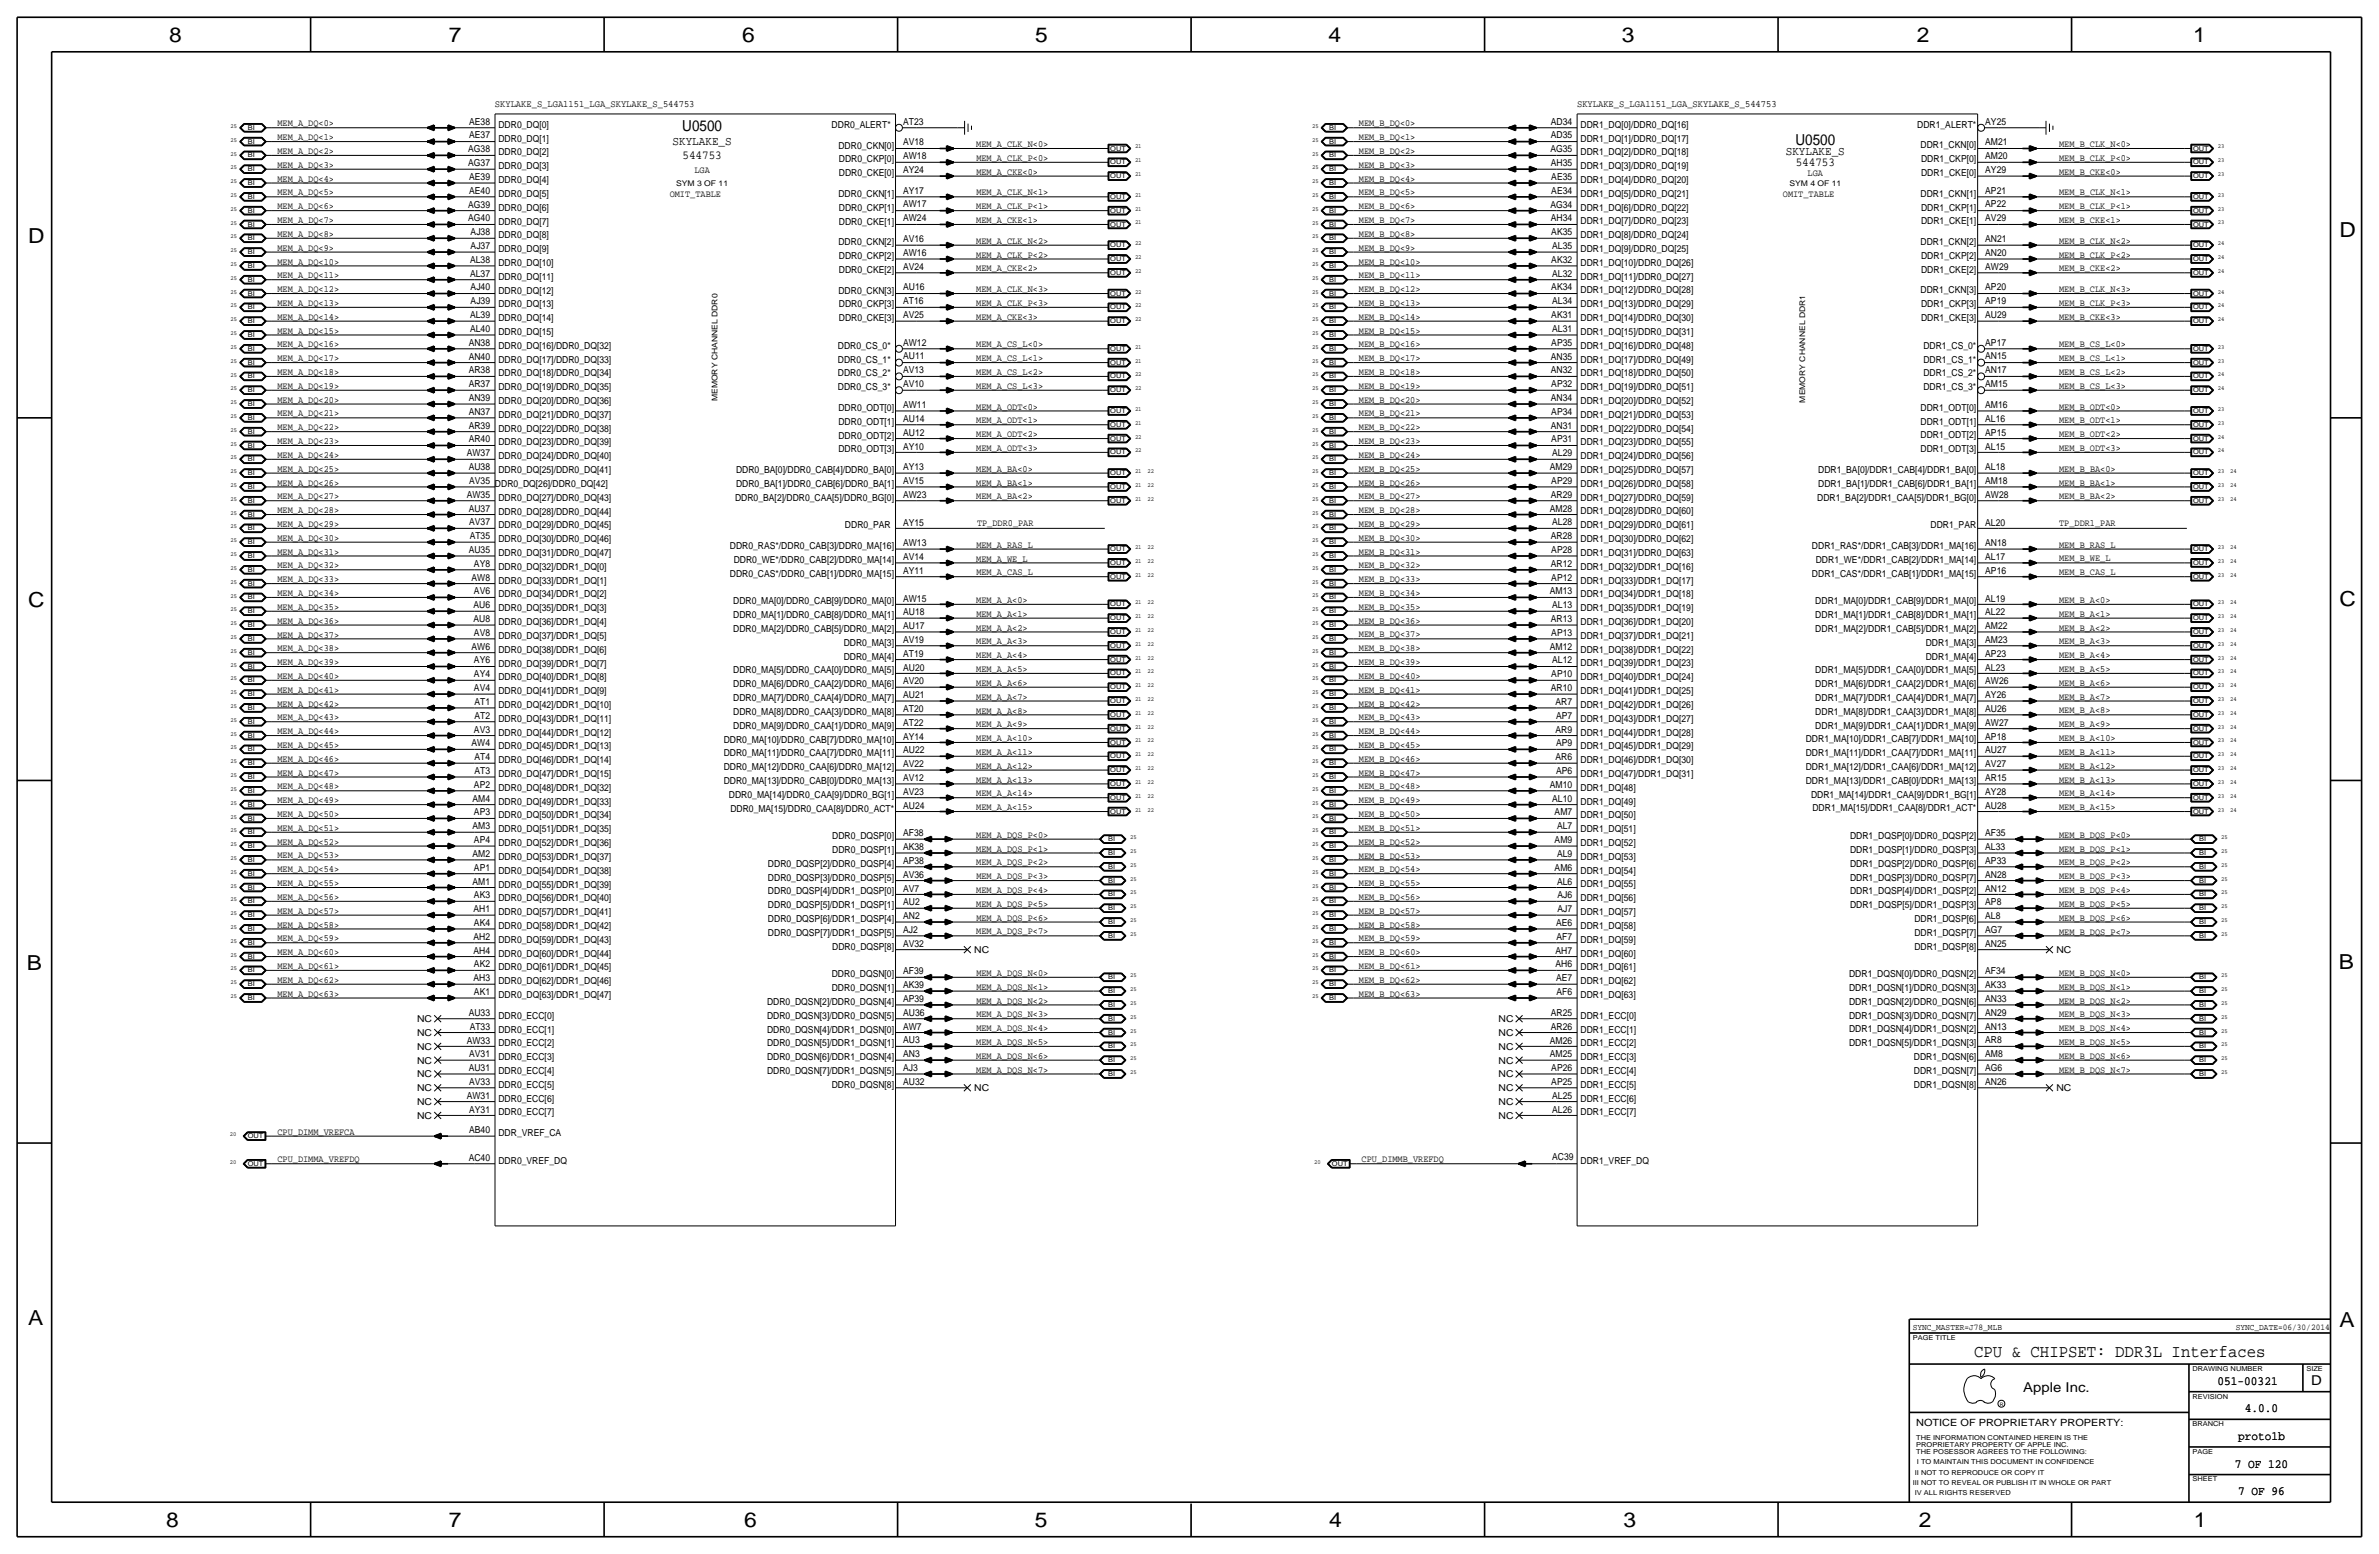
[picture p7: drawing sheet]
<svg xmlns="http://www.w3.org/2000/svg" width="875mm" height="572mm" viewBox="0 0 875 572" stroke-linecap="round" stroke-linejoin="round" font-family="sans-serif">
<defs><g id="words">
<g font-size="7.6">
<text x="62.2" y="15.5">8</text>
<text x="165" y="15.5">7</text>
<text x="273" y="15.5">6</text>
<text x="380.7" y="15.5">5</text>
<text x="488.6" y="15.5">4</text>
<text x="596.6" y="15.5">3</text>
<text x="705.1" y="15.5">2</text>
<text x="806.7" y="15.5">1</text>
<text x="10.4" y="89.4">D</text>
<text x="860.5" y="87.1">D</text>
<text x="10.4" y="223.3">C</text>
<text x="860.5" y="222.8">C</text>
<text x="9.8" y="356.6">B</text>
<text x="860.2" y="356.4">B</text>
<text x="10.4" y="487.4">A</text>
<text x="860.5" y="488.2">A</text>
<text x="61.2" y="561.6">8</text>
<text x="165" y="561.6">7</text>
<text x="273.8" y="561.6">6</text>
<text x="380.7" y="561.6">5</text>
<text x="488.9" y="561.6">4</text>
<text x="597.1" y="561.6">3</text>
<text x="705.8" y="561.6">2</text>
<text x="806.9" y="561.6">1</text>
</g>
<text font-size="6.5" x="726.1" y="499.1">CPU &amp; CHIPSET: DDR3L Interfaces</text>
<g font-size="5.6">
<text x="251" y="48.3">U0500</text>
<text x="660.4" y="53.3">U0500</text>
</g>
<g font-size="5">
<text x="850.1" y="509.3">D</text>
<text x="744.2" y="511.8">Apple Inc.</text>
</g>
<g font-size="4.6">
<text x="815.7" y="509.3">051-00321</text>
<text x="825.7" y="519.4">4.0.0</text>
<text x="823.2" y="529.6">proto1b</text>
<text x="822" y="539.7">7 OF 120</text>
<text x="823.2" y="549.9">7 OF 96</text>
</g>
<g font-size="4.5">
<text x="247.4" y="53.3">SKYLAKE_S</text>
<text x="251" y="58.4">544753</text>
<text x="656.9" y="57.2">SKYLAKE_S</text>
<text x="660.5" y="61">544753</text>
</g>
<text font-size="3.7" x="704.8" y="524.5">NOTICE OF PROPRIETARY PROPERTY:</text>
<g font-size="3.6">
<text x="182.1" y="39.4">SKYLAKE_S_LGA1151_LGA_SKYLAKE_S_544753</text>
<text x="580.1" y="39.4">SKYLAKE_S_LGA1151_LGA_SKYLAKE_S_544753</text>
</g>
<g font-size="3.5">
<text x="102.1" y="46.5">MEM_A_DQ&lt;0&gt;</text>
<text x="172.6" y="45.8">AE38</text>
<text x="183.3" y="47">DDR0_DQ[0]</text>
<text x="305.9" y="47">DDR0_ALERT*</text>
<text x="332.2" y="46">AT23</text>
<text x="499.8" y="46.5">MEM_B_DQ&lt;0&gt;</text>
<text x="570.4" y="45.8">AD34</text>
<text x="581.4" y="47">DDR1_DQ[0]/DDR0_DQ[16]</text>
<text x="705.2" y="47">DDR1_ALERT*</text>
<text x="730.2" y="45.8">AY25</text>
<text x="102.1" y="51.6">MEM_A_DQ&lt;1&gt;</text>
<text x="172.6" y="50.9">AE37</text>
<text x="183.3" y="52.1">DDR0_DQ[1]</text>
<text x="332.2" y="53.4">AV18</text>
<text x="499.8" y="51.6">MEM_B_DQ&lt;1&gt;</text>
<text x="570.4" y="50.9">AD35</text>
<text x="581.4" y="52">DDR1_DQ[1]/DDR0_DQ[17]</text>
<text x="730.2" y="53.4">AM21</text>
<text x="102.1" y="56.6">MEM_A_DQ&lt;2&gt;</text>
<text x="172.2" y="56">AG38</text>
<text x="183.3" y="57.2">DDR0_DQ[2]</text>
<text x="308.4" y="54.6">DDR0_CKN[0]</text>
<text x="308.6" y="59.7">DDR0_CKP[0]</text>
<text x="332.2" y="58.5">AW18</text>
<text x="359.1" y="54.1">MEM_A_CLK_N&lt;0&gt;</text>
<text x="359.1" y="59.2">MEM_A_CLK_P&lt;0&gt;</text>
<text x="499.8" y="56.6">MEM_B_DQ&lt;2&gt;</text>
<text x="570.2" y="56">AG35</text>
<text x="581.4" y="57.1">DDR1_DQ[2]/DDR0_DQ[18]</text>
<text x="706.4" y="54.6">DDR1_CKN[0]</text>
<text x="706.6" y="59.7">DDR1_CKP[0]</text>
<text x="730.2" y="58.5">AM20</text>
<text x="757.4" y="59.2">MEM_B_CLK_P&lt;0&gt;</text>
<text x="757.4" y="54.1">MEM_B_CLK_N&lt;0&gt;</text>
<text x="102.1" y="61.7">MEM_A_DQ&lt;3&gt;</text>
<text x="172.2" y="61.1">AG37</text>
<text x="183.3" y="62.3">DDR0_DQ[3]</text>
<text x="255.4" y="63.5">LGA</text>
<text x="308.6" y="64.8">DDR0_CKE[0]</text>
<text x="332.2" y="63.8">AY24</text>
<text x="359.1" y="64.3">MEM_A_CKE&lt;0&gt;</text>
<text x="499.8" y="61.7">MEM_B_DQ&lt;3&gt;</text>
<text x="570.4" y="61.1">AH35</text>
<text x="581.4" y="62.2">DDR1_DQ[3]/DDR0_DQ[19]</text>
<text x="664.9" y="64.8">LGA</text>
<text x="706.6" y="64.7">DDR1_CKE[0]</text>
<text x="730.2" y="63.6">AY29</text>
<text x="757.4" y="64.3">MEM_B_CKE&lt;0&gt;</text>
<text x="102.1" y="71.9">MEM_A_DQ&lt;5&gt;</text>
<text x="102.1" y="66.8">MEM_A_DQ&lt;4&gt;</text>
<text x="172.6" y="71.2">AE40</text>
<text x="172.6" y="66.2">AE39</text>
<text x="183.3" y="67.3">DDR0_DQ[4]</text>
<text x="332.2" y="71.2">AY17</text>
<text x="359.1" y="71.9">MEM_A_CLK_N&lt;1&gt;</text>
<text x="499.8" y="71.9">MEM_B_DQ&lt;5&gt;</text>
<text x="499.8" y="66.8">MEM_B_DQ&lt;4&gt;</text>
<text x="570.6" y="71.2">AE34</text>
<text x="570.6" y="66.2">AE35</text>
<text x="581.4" y="67.3">DDR1_DQ[4]/DDR0_DQ[20]</text>
<text x="730.2" y="71.2">AP21</text>
<text x="757.4" y="71.9">MEM_B_CLK_N&lt;1&gt;</text>
<text x="102.1" y="77">MEM_A_DQ&lt;6&gt;</text>
<text x="172.2" y="76.3">AG39</text>
<text x="183.3" y="77.5">DDR0_DQ[6]</text>
<text x="183.3" y="72.4">DDR0_DQ[5]</text>
<text x="246.3" y="72.4">OMIT_TABLE</text>
<text x="308.4" y="72.4">DDR0_CKN[1]</text>
<text x="308.6" y="77.5">DDR0_CKP[1]</text>
<text x="332.2" y="76.3">AW17</text>
<text x="359.1" y="77">MEM_A_CLK_P&lt;1&gt;</text>
<text x="499.8" y="77">MEM_B_DQ&lt;6&gt;</text>
<text x="570.2" y="76.3">AG34</text>
<text x="581.4" y="77.4">DDR1_DQ[6]/DDR0_DQ[22]</text>
<text x="581.4" y="72.4">DDR1_DQ[5]/DDR0_DQ[21]</text>
<text x="655.8" y="72.4">OMIT_TABLE</text>
<text x="706.4" y="72.4">DDR1_CKN[1]</text>
<text x="706.6" y="77.4">DDR1_CKP[1]</text>
<text x="730.2" y="76.3">AP22</text>
<text x="757.4" y="77">MEM_B_CLK_P&lt;1&gt;</text>
<text x="102.1" y="82">MEM_A_DQ&lt;7&gt;</text>
<text x="172.2" y="81.4">AG40</text>
<text x="183.3" y="82.6">DDR0_DQ[7]</text>
<text x="308.6" y="82.6">DDR0_CKE[1]</text>
<text x="332.2" y="81.4">AW24</text>
<text x="359.1" y="82">MEM_A_CKE&lt;1&gt;</text>
<text x="499.8" y="82">MEM_B_DQ&lt;7&gt;</text>
<text x="570.4" y="81.4">AH34</text>
<text x="581.4" y="82.5">DDR1_DQ[7]/DDR0_DQ[23]</text>
<text x="706.6" y="82.5">DDR1_CKE[1]</text>
<text x="730.2" y="81.4">AV29</text>
<text x="757.4" y="82">MEM_B_CKE&lt;1&gt;</text>
<text x="102.1" y="87.1">MEM_A_DQ&lt;8&gt;</text>
<text x="173.1" y="86.5">AJ38</text>
<text x="183.3" y="87.7">DDR0_DQ[8]</text>
<text x="332.2" y="89">AV16</text>
<text x="359.1" y="89.7">MEM_A_CLK_N&lt;2&gt;</text>
<text x="499.8" y="87.1">MEM_B_DQ&lt;8&gt;</text>
<text x="570.6" y="86.5">AK35</text>
<text x="581.4" y="87.6">DDR1_DQ[8]/DDR0_DQ[24]</text>
<text x="730.2" y="89">AN21</text>
<text x="757.4" y="89.7">MEM_B_CLK_N&lt;2&gt;</text>
<text x="102.1" y="92.2">MEM_A_DQ&lt;9&gt;</text>
<text x="173.1" y="91.6">AJ37</text>
<text x="183.3" y="92.7">DDR0_DQ[9]</text>
<text x="308.4" y="90.2">DDR0_CKN[2]</text>
<text x="308.6" y="95.3">DDR0_CKP[2]</text>
<text x="332.2" y="94.1">AW16</text>
<text x="359.1" y="94.7">MEM_A_CLK_P&lt;2&gt;</text>
<text x="499.8" y="92.2">MEM_B_DQ&lt;9&gt;</text>
<text x="570.9" y="91.6">AL35</text>
<text x="581.4" y="92.7">DDR1_DQ[9]/DDR0_DQ[25]</text>
<text x="706.4" y="90.1">DDR1_CKN[2]</text>
<text x="706.6" y="95.2">DDR1_CKP[2]</text>
<text x="730.2" y="94.1">AN20</text>
<text x="757.4" y="94.7">MEM_B_CLK_P&lt;2&gt;</text>
<text x="102.1" y="97.3">MEM_A_DQ&lt;10&gt;</text>
<text x="172.9" y="101.7">AL37</text>
<text x="172.9" y="96.6">AL38</text>
<text x="183.3" y="97.8">DDR0_DQ[10]</text>
<text x="308.6" y="100.4">DDR0_CKE[2]</text>
<text x="332.2" y="99.2">AV24</text>
<text x="359.1" y="99.8">MEM_A_CKE&lt;2&gt;</text>
<text x="499.8" y="97.3">MEM_B_DQ&lt;10&gt;</text>
<text x="570.6" y="96.6">AK32</text>
<text x="570.9" y="101.7">AL32</text>
<text x="581.4" y="97.8">DDR1_DQ[10]/DDR0_DQ[26]</text>
<text x="706.6" y="100.3">DDR1_CKE[2]</text>
<text x="730.2" y="99.2">AW29</text>
<text x="757.4" y="99.8">MEM_B_CKE&lt;2&gt;</text>
<text x="102.1" y="107.4">MEM_A_DQ&lt;12&gt;</text>
<text x="102.1" y="102.4">MEM_A_DQ&lt;11&gt;</text>
<text x="173.1" y="106.8">AJ40</text>
<text x="183.3" y="108">DDR0_DQ[12]</text>
<text x="183.3" y="102.9">DDR0_DQ[11]</text>
<text x="308.4" y="108">DDR0_CKN[3]</text>
<text x="332.2" y="106.8">AU16</text>
<text x="359.1" y="107.5">MEM_A_CLK_N&lt;3&gt;</text>
<text x="499.8" y="107.5">MEM_B_DQ&lt;12&gt;</text>
<text x="499.8" y="102.4">MEM_B_DQ&lt;11&gt;</text>
<text x="570.6" y="106.8">AK34</text>
<text x="581.4" y="107.9">DDR1_DQ[12]/DDR0_DQ[28]</text>
<text x="581.4" y="102.8">DDR1_DQ[11]/DDR0_DQ[27]</text>
<text x="706.4" y="107.9">DDR1_CKN[3]</text>
<text x="730.2" y="106.8">AP20</text>
<text x="757.4" y="107.4">MEM_B_CLK_N&lt;3&gt;</text>
<text x="102.1" y="112.5">MEM_A_DQ&lt;13&gt;</text>
<text x="173.1" y="111.9">AJ39</text>
<text x="183.3" y="113.1">DDR0_DQ[13]</text>
<text x="308.6" y="113.1">DDR0_CKP[3]</text>
<text x="332.2" y="111.9">AT16</text>
<text x="359.1" y="112.5">MEM_A_CLK_P&lt;3&gt;</text>
<text x="499.8" y="112.5">MEM_B_DQ&lt;13&gt;</text>
<text x="570.9" y="111.9">AL34</text>
<text x="581.4" y="113">DDR1_DQ[13]/DDR0_DQ[29]</text>
<text x="706.6" y="113">DDR1_CKP[3]</text>
<text x="730.2" y="111.9">AP19</text>
<text x="757.4" y="112.5">MEM_B_CLK_P&lt;3&gt;</text>
<text x="102.1" y="117.6">MEM_A_DQ&lt;14&gt;</text>
<text x="172.9" y="117">AL39</text>
<text x="183.3" y="118.1">DDR0_DQ[14]</text>
<text x="308.6" y="118.1">DDR0_CKE[3]</text>
<text x="332.2" y="116.9">AV25</text>
<text x="359.1" y="117.6">MEM_A_CKE&lt;3&gt;</text>
<text x="499.8" y="117.6">MEM_B_DQ&lt;14&gt;</text>
<text x="570.6" y="117">AK31</text>
<text x="581.4" y="118.1">DDR1_DQ[14]/DDR0_DQ[30]</text>
<text x="706.6" y="118.1">DDR1_CKE[3]</text>
<text x="730.2" y="116.9">AU29</text>
<text x="757.4" y="117.6">MEM_B_CKE&lt;3&gt;</text>
<text x="102.1" y="122.7">MEM_A_DQ&lt;15&gt;</text>
<text x="172.9" y="122.1">AL40</text>
<text x="183.3" y="123.2">DDR0_DQ[15]</text>
<text x="499.8" y="122.7">MEM_B_DQ&lt;15&gt;</text>
<text x="570.9" y="122.1">AL31</text>
<text x="581.4" y="123.2">DDR1_DQ[15]/DDR0_DQ[31]</text>
<text x="102.1" y="127.8">MEM_A_DQ&lt;16&gt;</text>
<text x="172.4" y="127.1">AN38</text>
<text x="183.3" y="128.3">DDR0_DQ[16]/DDR0_DQ[32]</text>
<text x="308.2" y="128.3">DDR0_CS_0*</text>
<text x="332.2" y="127.1">AW12</text>
<text x="359.1" y="127.8">MEM_A_CS_L&lt;0&gt;</text>
<text x="499.8" y="127.8">MEM_B_DQ&lt;16&gt;</text>
<text x="570.6" y="127.1">AP35</text>
<text x="581.4" y="128.3">DDR1_DQ[16]/DDR0_DQ[48]</text>
<text x="707.5" y="128.3">DDR1_CS_0*</text>
<text x="730.2" y="127.1">AP17</text>
<text x="757.4" y="127.8">MEM_B_CS_L&lt;0&gt;</text>
<text x="102.1" y="132.8">MEM_A_DQ&lt;17&gt;</text>
<text x="102.1" y="137.9">MEM_A_DQ&lt;18&gt;</text>
<text x="172.4" y="137.3">AR38</text>
<text x="172.4" y="132.2">AN40</text>
<text x="183.3" y="133.4">DDR0_DQ[17]/DDR0_DQ[33]</text>
<text x="308.2" y="133.4">DDR0_CS_1*</text>
<text x="332.2" y="137.3">AV13</text>
<text x="332.2" y="132.2">AU11</text>
<text x="359.1" y="137.9">MEM_A_CS_L&lt;2&gt;</text>
<text x="359.1" y="132.9">MEM_A_CS_L&lt;1&gt;</text>
<text x="499.8" y="132.8">MEM_B_DQ&lt;17&gt;</text>
<text x="499.8" y="137.9">MEM_B_DQ&lt;18&gt;</text>
<text x="570.4" y="137.3">AN32</text>
<text x="570.4" y="132.2">AN35</text>
<text x="581.4" y="133.3">DDR1_DQ[17]/DDR0_DQ[49]</text>
<text x="707.5" y="133.3">DDR1_CS_1*</text>
<text x="730.2" y="137.3">AN17</text>
<text x="730.2" y="132.2">AN15</text>
<text x="757.4" y="132.8">MEM_B_CS_L&lt;1&gt;</text>
<text x="757.4" y="137.9">MEM_B_CS_L&lt;2&gt;</text>
<text x="102.1" y="143">MEM_A_DQ&lt;19&gt;</text>
<text x="172.4" y="142.4">AR37</text>
<text x="183.3" y="143.5">DDR0_DQ[19]/DDR0_DQ[35]</text>
<text x="183.3" y="138.5">DDR0_DQ[18]/DDR0_DQ[34]</text>
<text x="308.2" y="138.5">DDR0_CS_2*</text>
<text x="308.2" y="143.5">DDR0_CS_3*</text>
<text x="332.2" y="142.4">AV10</text>
<text x="359.1" y="143">MEM_A_CS_L&lt;3&gt;</text>
<text x="499.8" y="143">MEM_B_DQ&lt;19&gt;</text>
<text x="570.6" y="142.4">AP32</text>
<text x="581.4" y="138.4">DDR1_DQ[18]/DDR0_DQ[50]</text>
<text x="581.4" y="143.5">DDR1_DQ[19]/DDR0_DQ[51]</text>
<text x="707.5" y="143.5">DDR1_CS_3*</text>
<text x="707.5" y="138.4">DDR1_CS_2*</text>
<text x="730.2" y="142.4">AM15</text>
<text x="757.4" y="143">MEM_B_CS_L&lt;3&gt;</text>
<text x="102.1" y="148.1">MEM_A_DQ&lt;20&gt;</text>
<text x="172.4" y="147.5">AN39</text>
<text x="183.3" y="148.6">DDR0_DQ[20]/DDR0_DQ[36]</text>
<text x="499.8" y="148.1">MEM_B_DQ&lt;20&gt;</text>
<text x="570.4" y="147.5">AN34</text>
<text x="581.4" y="148.6">DDR1_DQ[20]/DDR0_DQ[52]</text>
<text x="102.1" y="153.2">MEM_A_DQ&lt;21&gt;</text>
<text x="172.4" y="152.5">AN37</text>
<text x="183.3" y="153.7">DDR0_DQ[21]/DDR0_DQ[37]</text>
<text x="308.4" y="151.1">DDR0_ODT[0]</text>
<text x="332.2" y="155.2">AU14</text>
<text x="332.2" y="150.1">AW11</text>
<text x="359.1" y="155.7">MEM_A_ODT&lt;1&gt;</text>
<text x="359.1" y="150.6">MEM_A_ODT&lt;0&gt;</text>
<text x="499.8" y="153.2">MEM_B_DQ&lt;21&gt;</text>
<text x="570.6" y="152.5">AP34</text>
<text x="581.4" y="153.6">DDR1_DQ[21]/DDR0_DQ[53]</text>
<text x="706.4" y="151.1">DDR1_ODT[0]</text>
<text x="730.2" y="155.2">AL16</text>
<text x="730.2" y="150.1">AM16</text>
<text x="757.4" y="155.7">MEM_B_ODT&lt;1&gt;</text>
<text x="757.4" y="150.6">MEM_B_ODT&lt;0&gt;</text>
<text x="102.1" y="158.3">MEM_A_DQ&lt;22&gt;</text>
<text x="172.4" y="157.6">AR39</text>
<text x="183.3" y="158.8">DDR0_DQ[22]/DDR0_DQ[38]</text>
<text x="308.4" y="161.3">DDR0_ODT[2]</text>
<text x="308.4" y="156.2">DDR0_ODT[1]</text>
<text x="332.2" y="160.3">AU12</text>
<text x="359.1" y="160.8">MEM_A_ODT&lt;2&gt;</text>
<text x="499.8" y="158.2">MEM_B_DQ&lt;22&gt;</text>
<text x="570.4" y="157.6">AN31</text>
<text x="581.4" y="158.7">DDR1_DQ[22]/DDR0_DQ[54]</text>
<text x="706.4" y="156.2">DDR1_ODT[1]</text>
<text x="706.4" y="161.3">DDR1_ODT[2]</text>
<text x="730.2" y="160.3">AP15</text>
<text x="757.4" y="160.8">MEM_B_ODT&lt;2&gt;</text>
<text x="102.1" y="163.3">MEM_A_DQ&lt;23&gt;</text>
<text x="171.7" y="167.8">AW37</text>
<text x="172.4" y="162.7">AR40</text>
<text x="183.3" y="163.8">DDR0_DQ[23]/DDR0_DQ[39]</text>
<text x="308.4" y="166.4">DDR0_ODT[3]</text>
<text x="332.2" y="165.4">AY10</text>
<text x="359.1" y="165.9">MEM_A_ODT&lt;3&gt;</text>
<text x="499.8" y="163.3">MEM_B_DQ&lt;23&gt;</text>
<text x="570.6" y="162.7">AP31</text>
<text x="570.9" y="167.8">AL29</text>
<text x="581.4" y="163.8">DDR1_DQ[23]/DDR0_DQ[55]</text>
<text x="706.4" y="166.3">DDR1_ODT[3]</text>
<text x="730.2" y="165.4">AL15</text>
<text x="757.4" y="165.9">MEM_B_ODT&lt;3&gt;</text>
<text x="102.1" y="168.4">MEM_A_DQ&lt;24&gt;</text>
<text x="102.1" y="173.5">MEM_A_DQ&lt;25&gt;</text>
<text x="172.4" y="172.9">AU38</text>
<text x="183.3" y="168.9">DDR0_DQ[24]/DDR0_DQ[40]</text>
<text x="183.3" y="174">DDR0_DQ[25]/DDR0_DQ[41]</text>
<text x="270.7" y="174">DDR0_BA[0]/DDR0_CAB[4]/DDR0_BA[0]</text>
<text x="332.2" y="173">AY13</text>
<text x="359.1" y="173.5">MEM_A_BA&lt;0&gt;</text>
<text x="499.8" y="168.4">MEM_B_DQ&lt;24&gt;</text>
<text x="499.8" y="173.5">MEM_B_DQ&lt;25&gt;</text>
<text x="570.1" y="172.9">AM29</text>
<text x="581.4" y="174">DDR1_DQ[25]/DDR0_DQ[57]</text>
<text x="581.4" y="168.9">DDR1_DQ[24]/DDR0_DQ[56]</text>
<text x="668.7" y="174">DDR1_BA[0]/DDR1_CAB[4]/DDR1_BA[0]</text>
<text x="730.2" y="172.8">AL18</text>
<text x="757.4" y="173.5">MEM_B_BA&lt;0&gt;</text>
<text x="102.1" y="178.6">MEM_A_DQ&lt;26&gt;</text>
<text x="172.6" y="178">AV35</text>
<text x="182.1" y="179.1">DDR0_DQ[26]/DDR0_DQ[42]</text>
<text x="270.7" y="179.1">DDR0_BA[1]/DDR0_CAB[6]/DDR0_BA[1]</text>
<text x="332.2" y="178.1">AV15</text>
<text x="359.1" y="178.6">MEM_A_BA&lt;1&gt;</text>
<text x="499.8" y="178.6">MEM_B_DQ&lt;26&gt;</text>
<text x="570.6" y="177.9">AP29</text>
<text x="581.4" y="179">DDR1_DQ[26]/DDR0_DQ[58]</text>
<text x="668.7" y="179">DDR1_BA[1]/DDR1_CAB[6]/DDR1_BA[1]</text>
<text x="730.2" y="177.9">AM18</text>
<text x="757.4" y="178.6">MEM_B_BA&lt;1&gt;</text>
<text x="102.1" y="183.7">MEM_A_DQ&lt;27&gt;</text>
<text x="171.7" y="183">AW35</text>
<text x="183.3" y="184.2">DDR0_DQ[27]/DDR0_DQ[43]</text>
<text x="270.4" y="184.2">DDR0_BA[2]/DDR0_CAA[5]/DDR0_BG[0]</text>
<text x="332.2" y="183.1">AW23</text>
<text x="359.1" y="183.7">MEM_A_BA&lt;2&gt;</text>
<text x="499.8" y="183.6">MEM_B_DQ&lt;27&gt;</text>
<text x="570.4" y="183">AR29</text>
<text x="581.4" y="184.1">DDR1_DQ[27]/DDR0_DQ[59]</text>
<text x="668.4" y="184.1">DDR1_BA[2]/DDR1_CAA[5]/DDR1_BG[0]</text>
<text x="730.2" y="183">AW28</text>
<text x="757.4" y="183.7">MEM_B_BA&lt;2&gt;</text>
<text x="102.1" y="188.7">MEM_A_DQ&lt;28&gt;</text>
<text x="172.4" y="188.2">AU37</text>
<text x="183.3" y="189.2">DDR0_DQ[28]/DDR0_DQ[44]</text>
<text x="499.8" y="188.7">MEM_B_DQ&lt;28&gt;</text>
<text x="570.1" y="188.1">AM28</text>
<text x="581.4" y="189.2">DDR1_DQ[28]/DDR0_DQ[60]</text>
<text x="102.1" y="193.8">MEM_A_DQ&lt;29&gt;</text>
<text x="172.6" y="193.2">AV37</text>
<text x="183.3" y="194.3">DDR0_DQ[29]/DDR0_DQ[45]</text>
<text x="310.8" y="194.3">DDR0_PAR</text>
<text x="332.2" y="193.3">AY15</text>
<text x="359.4" y="193.3">TP_DDR0_PAR</text>
<text x="499.8" y="193.8">MEM_B_DQ&lt;29&gt;</text>
<text x="570.9" y="193.2">AL28</text>
<text x="581.4" y="194.3">DDR1_DQ[29]/DDR0_DQ[61]</text>
<text x="710.1" y="194.3">DDR1_PAR</text>
<text x="730.2" y="193.3">AL20</text>
<text x="757.4" y="193.3">TP_DDR1_PAR</text>
<text x="102.1" y="204">MEM_A_DQ&lt;31&gt;</text>
<text x="102.1" y="198.9">MEM_A_DQ&lt;30&gt;</text>
<text x="172.4" y="203.4">AU35</text>
<text x="172.8" y="198.3">AT35</text>
<text x="183.3" y="199.4">DDR0_DQ[30]/DDR0_DQ[46]</text>
<text x="268.5" y="201.9">DDR0_RAS*/DDR0_CAB[3]/DDR0_MA[16]</text>
<text x="332.2" y="200.9">AW13</text>
<text x="359.1" y="201.4">MEM_A_RAS_L</text>
<text x="499.8" y="204">MEM_B_DQ&lt;31&gt;</text>
<text x="499.8" y="198.9">MEM_B_DQ&lt;30&gt;</text>
<text x="570.4" y="198.3">AR28</text>
<text x="570.6" y="203.4">AP28</text>
<text x="581.4" y="199.4">DDR1_DQ[30]/DDR0_DQ[62]</text>
<text x="666.5" y="201.9">DDR1_RAS*/DDR1_CAB[3]/DDR1_MA[16]</text>
<text x="730.2" y="200.9">AN18</text>
<text x="757.4" y="201.4">MEM_B_RAS_L</text>
<text x="102.1" y="209.1">MEM_A_DQ&lt;32&gt;</text>
<text x="174.3" y="208.4">AY8</text>
<text x="183.3" y="204.5">DDR0_DQ[31]/DDR0_DQ[47]</text>
<text x="183.3" y="209.6">DDR0_DQ[32]/DDR1_DQ[0]</text>
<text x="269.9" y="207">DDR0_WE*/DDR0_CAB[2]/DDR0_MA[14]</text>
<text x="332.2" y="206">AV14</text>
<text x="359.1" y="206.5">MEM_A_WE_L</text>
<text x="499.8" y="209">MEM_B_DQ&lt;32&gt;</text>
<text x="570.4" y="208.4">AR12</text>
<text x="581.4" y="204.5">DDR1_DQ[31]/DDR0_DQ[63]</text>
<text x="581.4" y="209.5">DDR1_DQ[32]/DDR1_DQ[16]</text>
<text x="667.9" y="207">DDR1_WE*/DDR1_CAB[2]/DDR1_MA[14]</text>
<text x="730.2" y="206">AL17</text>
<text x="757.4" y="206.5">MEM_B_WE_L</text>
<text x="102.1" y="214.1">MEM_A_DQ&lt;33&gt;</text>
<text x="173.5" y="213.5">AW8</text>
<text x="183.3" y="214.7">DDR0_DQ[33]/DDR1_DQ[1]</text>
<text x="268.5" y="212.1">DDR0_CAS*/DDR0_CAB[1]/DDR0_MA[15]</text>
<text x="332.2" y="211.1">AY11</text>
<text x="359.1" y="211.6">MEM_A_CAS_L</text>
<text x="499.8" y="214.1">MEM_B_DQ&lt;33&gt;</text>
<text x="570.6" y="213.5">AP12</text>
<text x="581.4" y="214.6">DDR1_DQ[33]/DDR1_DQ[17]</text>
<text x="666.5" y="212.1">DDR1_CAS*/DDR1_CAB[1]/DDR1_MA[15]</text>
<text x="730.2" y="210.9">AP16</text>
<text x="757.4" y="211.6">MEM_B_CAS_L</text>
<text x="102.1" y="219.2">MEM_A_DQ&lt;34&gt;</text>
<text x="174.3" y="218.6">AV6</text>
<text x="183.3" y="219.7">DDR0_DQ[34]/DDR1_DQ[2]</text>
<text x="332.2" y="221.2">AW15</text>
<text x="359.1" y="221.8">MEM_A_A&lt;0&gt;</text>
<text x="499.8" y="219.2">MEM_B_DQ&lt;34&gt;</text>
<text x="570.1" y="218.6">AM13</text>
<text x="581.4" y="219.7">DDR1_DQ[34]/DDR1_DQ[18]</text>
<text x="730.2" y="221.2">AL19</text>
<text x="757.4" y="221.7">MEM_B_A&lt;0&gt;</text>
<text x="102.1" y="224.3">MEM_A_DQ&lt;35&gt;</text>
<text x="174.2" y="223.7">AU6</text>
<text x="183.3" y="224.8">DDR0_DQ[35]/DDR1_DQ[3]</text>
<text x="269.7" y="222.3">DDR0_MA[0]/DDR0_CAB[9]/DDR0_MA[0]</text>
<text x="269.7" y="227.3">DDR0_MA[1]/DDR0_CAB[8]/DDR0_MA[1]</text>
<text x="332.2" y="226.3">AU18</text>
<text x="359.1" y="226.8">MEM_A_A&lt;1&gt;</text>
<text x="499.8" y="224.3">MEM_B_DQ&lt;35&gt;</text>
<text x="570.9" y="223.7">AL13</text>
<text x="581.4" y="224.8">DDR1_DQ[35]/DDR1_DQ[19]</text>
<text x="667.7" y="222.2">DDR1_MA[0]/DDR1_CAB[9]/DDR1_MA[0]</text>
<text x="667.7" y="227.3">DDR1_MA[1]/DDR1_CAB[8]/DDR1_MA[1]</text>
<text x="730.2" y="226.3">AL22</text>
<text x="757.4" y="226.8">MEM_B_A&lt;1&gt;</text>
<text x="102.1" y="229.4">MEM_A_DQ&lt;36&gt;</text>
<text x="174.2" y="228.8">AU8</text>
<text x="174.3" y="233.8">AV8</text>
<text x="183.3" y="229.9">DDR0_DQ[36]/DDR1_DQ[4]</text>
<text x="269.7" y="232.4">DDR0_MA[2]/DDR0_CAB[5]/DDR0_MA[2]</text>
<text x="332.2" y="231.4">AU17</text>
<text x="359.1" y="231.9">MEM_A_A&lt;2&gt;</text>
<text x="499.8" y="229.4">MEM_B_DQ&lt;36&gt;</text>
<text x="570.4" y="228.8">AR13</text>
<text x="570.6" y="233.8">AP13</text>
<text x="581.4" y="229.8">DDR1_DQ[36]/DDR1_DQ[20]</text>
<text x="667.7" y="232.4">DDR1_MA[2]/DDR1_CAB[5]/DDR1_MA[2]</text>
<text x="730.2" y="231.4">AM22</text>
<text x="757.4" y="231.9">MEM_B_A&lt;2&gt;</text>
<text x="102.1" y="234.5">MEM_A_DQ&lt;37&gt;</text>
<text x="102.1" y="239.5">MEM_A_DQ&lt;38&gt;</text>
<text x="173.5" y="238.9">AW6</text>
<text x="183.3" y="235">DDR0_DQ[37]/DDR1_DQ[5]</text>
<text x="310.3" y="237.5">DDR0_MA[3]</text>
<text x="332.2" y="236.5">AV19</text>
<text x="359.1" y="237">MEM_A_A&lt;3&gt;</text>
<text x="499.8" y="234.4">MEM_B_DQ&lt;37&gt;</text>
<text x="499.8" y="239.5">MEM_B_DQ&lt;38&gt;</text>
<text x="570.1" y="238.9">AM12</text>
<text x="581.4" y="234.9">DDR1_DQ[37]/DDR1_DQ[21]</text>
<text x="708.3" y="237.5">DDR1_MA[3]</text>
<text x="730.2" y="236.5">AM23</text>
<text x="757.4" y="237">MEM_B_A&lt;3&gt;</text>
<text x="102.1" y="244.6">MEM_A_DQ&lt;39&gt;</text>
<text x="174.3" y="244">AY6</text>
<text x="183.3" y="240.1">DDR0_DQ[38]/DDR1_DQ[6]</text>
<text x="183.3" y="245.1">DDR0_DQ[39]/DDR1_DQ[7]</text>
<text x="310.3" y="242.6">DDR0_MA[4]</text>
<text x="332.2" y="241.5">AT19</text>
<text x="359.1" y="242.1">MEM_A_A&lt;4&gt;</text>
<text x="499.8" y="244.6">MEM_B_DQ&lt;39&gt;</text>
<text x="570.9" y="244">AL12</text>
<text x="581.4" y="245.1">DDR1_DQ[39]/DDR1_DQ[23]</text>
<text x="581.4" y="240">DDR1_DQ[38]/DDR1_DQ[22]</text>
<text x="708.3" y="242.5">DDR1_MA[4]</text>
<text x="730.2" y="241.5">AP23</text>
<text x="757.4" y="242.1">MEM_B_A&lt;4&gt;</text>
<text x="102.1" y="249.7">MEM_A_DQ&lt;40&gt;</text>
<text x="174.3" y="249.1">AY4</text>
<text x="183.3" y="250.2">DDR0_DQ[40]/DDR1_DQ[8]</text>
<text x="269.7" y="247.7">DDR0_MA[5]/DDR0_CAA[0]/DDR0_MA[5]</text>
<text x="332.2" y="251.7">AV20</text>
<text x="332.2" y="246.6">AU20</text>
<text x="359.1" y="247.1">MEM_A_A&lt;5&gt;</text>
<text x="499.8" y="249.7">MEM_B_DQ&lt;40&gt;</text>
<text x="570.6" y="249.1">AP10</text>
<text x="581.4" y="250.2">DDR1_DQ[40]/DDR1_DQ[24]</text>
<text x="667.7" y="247.6">DDR1_MA[5]/DDR1_CAA[0]/DDR1_MA[5]</text>
<text x="730.2" y="251.7">AW26</text>
<text x="730.2" y="246.6">AL23</text>
<text x="757.4" y="247.2">MEM_B_A&lt;5&gt;</text>
<text x="102.1" y="254.8">MEM_A_DQ&lt;41&gt;</text>
<text x="174.3" y="254.2">AV4</text>
<text x="183.3" y="255.3">DDR0_DQ[41]/DDR1_DQ[9]</text>
<text x="269.7" y="257.8">DDR0_MA[7]/DDR0_CAA[4]/DDR0_MA[7]</text>
<text x="269.7" y="252.7">DDR0_MA[6]/DDR0_CAA[2]/DDR0_MA[6]</text>
<text x="332.2" y="256.8">AU21</text>
<text x="359.1" y="257.3">MEM_A_A&lt;7&gt;</text>
<text x="359.1" y="252.2">MEM_A_A&lt;6&gt;</text>
<text x="499.8" y="254.8">MEM_B_DQ&lt;41&gt;</text>
<text x="570.4" y="254.2">AR10</text>
<text x="581.4" y="255.3">DDR1_DQ[41]/DDR1_DQ[25]</text>
<text x="667.7" y="257.8">DDR1_MA[7]/DDR1_CAA[4]/DDR1_MA[7]</text>
<text x="667.7" y="252.7">DDR1_MA[6]/DDR1_CAA[2]/DDR1_MA[6]</text>
<text x="730.2" y="256.8">AY26</text>
<text x="757.4" y="257.3">MEM_B_A&lt;7&gt;</text>
<text x="757.4" y="252.2">MEM_B_A&lt;6&gt;</text>
<text x="102.1" y="259.8">MEM_A_DQ&lt;42&gt;</text>
<text x="174.5" y="259.2">AT1</text>
<text x="183.3" y="260.4">DDR0_DQ[42]/DDR1_DQ[10]</text>
<text x="269.7" y="262.9">DDR0_MA[8]/DDR0_CAA[3]/DDR0_MA[8]</text>
<text x="332.2" y="261.9">AT20</text>
<text x="359.1" y="262.4">MEM_A_A&lt;8&gt;</text>
<text x="499.8" y="259.8">MEM_B_DQ&lt;42&gt;</text>
<text x="572.2" y="259.2">AR7</text>
<text x="581.4" y="260.3">DDR1_DQ[42]/DDR1_DQ[26]</text>
<text x="667.7" y="262.9">DDR1_MA[8]/DDR1_CAA[3]/DDR1_MA[8]</text>
<text x="730.2" y="261.9">AU26</text>
<text x="757.4" y="262.4">MEM_B_A&lt;8&gt;</text>
<text x="102.1" y="264.9">MEM_A_DQ&lt;43&gt;</text>
<text x="174.3" y="269.4">AV3</text>
<text x="174.5" y="264.3">AT2</text>
<text x="183.3" y="265.4">DDR0_DQ[43]/DDR1_DQ[11]</text>
<text x="269.7" y="268">DDR0_MA[9]/DDR0_CAA[1]/DDR0_MA[9]</text>
<text x="332.2" y="266.9">AT22</text>
<text x="359.1" y="267.5">MEM_A_A&lt;9&gt;</text>
<text x="499.8" y="264.9">MEM_B_DQ&lt;43&gt;</text>
<text x="572.2" y="269.4">AR9</text>
<text x="572.4" y="264.3">AP7</text>
<text x="581.4" y="265.4">DDR1_DQ[43]/DDR1_DQ[27]</text>
<text x="667.7" y="267.9">DDR1_MA[9]/DDR1_CAA[1]/DDR1_MA[9]</text>
<text x="730.2" y="266.9">AW27</text>
<text x="757.4" y="267.5">MEM_B_A&lt;9&gt;</text>
<text x="102.1" y="275.1">MEM_A_DQ&lt;45&gt;</text>
<text x="102.1" y="270">MEM_A_DQ&lt;44&gt;</text>
<text x="173.5" y="274.5">AW4</text>
<text x="183.3" y="275.6">DDR0_DQ[45]/DDR1_DQ[13]</text>
<text x="183.3" y="270.5">DDR0_DQ[44]/DDR1_DQ[12]</text>
<text x="266.2" y="273.1">DDR0_MA[10]/DDR0_CAB[7]/DDR0_MA[10]</text>
<text x="332.2" y="272">AY14</text>
<text x="359.1" y="272.5">MEM_A_A&lt;10&gt;</text>
<text x="499.8" y="275.1">MEM_B_DQ&lt;45&gt;</text>
<text x="499.8" y="270">MEM_B_DQ&lt;44&gt;</text>
<text x="572.4" y="274.5">AP9</text>
<text x="581.4" y="275.6">DDR1_DQ[45]/DDR1_DQ[29]</text>
<text x="581.4" y="270.5">DDR1_DQ[44]/DDR1_DQ[28]</text>
<text x="664.2" y="273">DDR1_MA[10]/DDR1_CAB[7]/DDR1_MA[10]</text>
<text x="730.2" y="272">AP18</text>
<text x="757.4" y="272.5">MEM_B_A&lt;10&gt;</text>
<text x="102.1" y="280.1">MEM_A_DQ&lt;46&gt;</text>
<text x="174.5" y="279.6">AT4</text>
<text x="183.3" y="280.7">DDR0_DQ[46]/DDR1_DQ[14]</text>
<text x="266.2" y="278.2">DDR0_MA[11]/DDR0_CAA[7]/DDR0_MA[11]</text>
<text x="332.2" y="277.1">AU22</text>
<text x="359.1" y="277.6">MEM_A_A&lt;11&gt;</text>
<text x="499.8" y="280.2">MEM_B_DQ&lt;46&gt;</text>
<text x="572.2" y="279.6">AR6</text>
<text x="581.4" y="280.7">DDR1_DQ[46]/DDR1_DQ[30]</text>
<text x="664.2" y="278.1">DDR1_MA[11]/DDR1_CAA[7]/DDR1_MA[11]</text>
<text x="730.2" y="277.1">AU27</text>
<text x="757.4" y="277.6">MEM_B_A&lt;11&gt;</text>
<text x="102.1" y="285.2">MEM_A_DQ&lt;47&gt;</text>
<text x="174.5" y="284.7">AT3</text>
<text x="183.3" y="285.8">DDR0_DQ[47]/DDR1_DQ[15]</text>
<text x="266.2" y="283.2">DDR0_MA[12]/DDR0_CAA[6]/DDR0_MA[12]</text>
<text x="332.2" y="287.3">AV12</text>
<text x="332.2" y="282.2">AV22</text>
<text x="359.1" y="282.7">MEM_A_A&lt;12&gt;</text>
<text x="359.1" y="287.8">MEM_A_A&lt;13&gt;</text>
<text x="499.8" y="285.3">MEM_B_DQ&lt;47&gt;</text>
<text x="572.4" y="284.7">AP6</text>
<text x="581.4" y="285.7">DDR1_DQ[47]/DDR1_DQ[31]</text>
<text x="664.2" y="283.2">DDR1_MA[12]/DDR1_CAA[6]/DDR1_MA[12]</text>
<text x="730.2" y="287.3">AR15</text>
<text x="730.2" y="282.2">AV27</text>
<text x="757.4" y="282.7">MEM_B_A&lt;12&gt;</text>
<text x="757.4" y="287.8">MEM_B_A&lt;13&gt;</text>
<text x="102.1" y="290.3">MEM_A_DQ&lt;48&gt;</text>
<text x="174.3" y="289.7">AP2</text>
<text x="183.3" y="290.8">DDR0_DQ[48]/DDR1_DQ[32]</text>
<text x="266.2" y="288.3">DDR0_MA[13]/DDR0_CAB[0]/DDR0_MA[13]</text>
<text x="268.1" y="293.4">DDR0_MA[14]/DDR0_CAA[9]/DDR0_BG[1]</text>
<text x="332.2" y="292.3">AV23</text>
<text x="359.1" y="292.9">MEM_A_A&lt;14&gt;</text>
<text x="499.8" y="290.3">MEM_B_DQ&lt;48&gt;</text>
<text x="570.1" y="289.7">AM10</text>
<text x="581.4" y="290.8">DDR1_DQ[48]</text>
<text x="664.2" y="288.3">DDR1_MA[13]/DDR1_CAB[0]/DDR1_MA[13]</text>
<text x="666.1" y="293.4">DDR1_MA[14]/DDR1_CAA[9]/DDR1_BG[1]</text>
<text x="730.2" y="292.3">AY28</text>
<text x="757.4" y="292.9">MEM_B_A&lt;14&gt;</text>
<text x="102.1" y="295.4">MEM_A_DQ&lt;49&gt;</text>
<text x="173.8" y="294.8">AM4</text>
<text x="174.3" y="299.9">AP3</text>
<text x="183.3" y="295.9">DDR0_DQ[49]/DDR1_DQ[33]</text>
<text x="268.6" y="298.5">DDR0_MA[15]/DDR0_CAA[8]/DDR0_ACT*</text>
<text x="332.2" y="297.4">AU24</text>
<text x="359.1" y="298">MEM_A_A&lt;15&gt;</text>
<text x="499.8" y="295.4">MEM_B_DQ&lt;49&gt;</text>
<text x="570.9" y="294.8">AL10</text>
<text x="571.8" y="299.9">AM7</text>
<text x="581.4" y="295.9">DDR1_DQ[49]</text>
<text x="666.7" y="298.4">DDR1_MA[15]/DDR1_CAA[8]/DDR1_ACT*</text>
<text x="730.2" y="297.4">AU28</text>
<text x="757.4" y="297.9">MEM_B_A&lt;15&gt;</text>
<text x="102.1" y="305.6">MEM_A_DQ&lt;51&gt;</text>
<text x="102.1" y="300.5">MEM_A_DQ&lt;50&gt;</text>
<text x="173.8" y="305">AM3</text>
<text x="183.3" y="301">DDR0_DQ[50]/DDR1_DQ[34]</text>
<text x="499.8" y="300.5">MEM_B_DQ&lt;50&gt;</text>
<text x="499.8" y="305.6">MEM_B_DQ&lt;51&gt;</text>
<text x="572.7" y="305">AL7</text>
<text x="581.4" y="301">DDR1_DQ[50]</text>
<text x="102.1" y="310.6">MEM_A_DQ&lt;52&gt;</text>
<text x="174.3" y="310.1">AP4</text>
<text x="183.3" y="306.1">DDR0_DQ[51]/DDR1_DQ[35]</text>
<text x="183.3" y="311.2">DDR0_DQ[52]/DDR1_DQ[36]</text>
<text x="306.1" y="308.6">DDR0_DQSP[0]</text>
<text x="332.2" y="307.6">AF38</text>
<text x="359.1" y="308.1">MEM_A_DQS_P&lt;0&gt;</text>
<text x="499.8" y="310.6">MEM_B_DQ&lt;52&gt;</text>
<text x="571.8" y="310.1">AM9</text>
<text x="581.4" y="311.1">DDR1_DQ[52]</text>
<text x="581.4" y="306.1">DDR1_DQ[51]</text>
<text x="680.5" y="308.6">DDR1_DQSP[0]/DDR0_DQSP[2]</text>
<text x="730.2" y="307.6">AF35</text>
<text x="757.4" y="308.1">MEM_B_DQS_P&lt;0&gt;</text>
<text x="102.1" y="315.7">MEM_A_DQ&lt;53&gt;</text>
<text x="173.8" y="315.1">AM2</text>
<text x="183.3" y="316.2">DDR0_DQ[53]/DDR1_DQ[37]</text>
<text x="306.1" y="313.7">DDR0_DQSP[1]</text>
<text x="332.2" y="317.7">AP38</text>
<text x="332.2" y="312.6">AK38</text>
<text x="359.1" y="313.2">MEM_A_DQS_P&lt;1&gt;</text>
<text x="499.8" y="315.7">MEM_B_DQ&lt;53&gt;</text>
<text x="572.7" y="315.1">AL9</text>
<text x="581.4" y="316.2">DDR1_DQ[53]</text>
<text x="680.5" y="313.7">DDR1_DQSP[1]/DDR0_DQSP[3]</text>
<text x="730.2" y="317.7">AP33</text>
<text x="730.2" y="312.6">AL33</text>
<text x="757.4" y="313.2">MEM_B_DQS_P&lt;1&gt;</text>
<text x="102.1" y="320.8">MEM_A_DQ&lt;54&gt;</text>
<text x="174.3" y="320.2">AP1</text>
<text x="183.3" y="321.3">DDR0_DQ[54]/DDR1_DQ[38]</text>
<text x="282.5" y="323.9">DDR0_DQSP[3]/DDR0_DQSP[5]</text>
<text x="282.5" y="318.8">DDR0_DQSP[2]/DDR0_DQSP[4]</text>
<text x="332.2" y="322.8">AV36</text>
<text x="359.1" y="318.3">MEM_A_DQS_P&lt;2&gt;</text>
<text x="359.1" y="323.4">MEM_A_DQS_P&lt;3&gt;</text>
<text x="499.8" y="320.8">MEM_B_DQ&lt;54&gt;</text>
<text x="571.8" y="320.2">AM6</text>
<text x="581.4" y="321.3">DDR1_DQ[54]</text>
<text x="680.5" y="323.8">DDR1_DQSP[3]/DDR0_DQSP[7]</text>
<text x="680.5" y="318.7">DDR1_DQSP[2]/DDR0_DQSP[6]</text>
<text x="730.2" y="322.8">AN28</text>
<text x="757.4" y="318.3">MEM_B_DQS_P&lt;2&gt;</text>
<text x="757.4" y="323.4">MEM_B_DQS_P&lt;3&gt;</text>
<text x="102.1" y="325.9">MEM_A_DQ&lt;55&gt;</text>
<text x="173.8" y="325.3">AM1</text>
<text x="183.3" y="326.4">DDR0_DQ[55]/DDR1_DQ[39]</text>
<text x="282.5" y="328.9">DDR0_DQSP[4]/DDR1_DQSP[0]</text>
<text x="332.2" y="327.9">AV7</text>
<text x="359.1" y="328.4">MEM_A_DQS_P&lt;4&gt;</text>
<text x="499.8" y="325.9">MEM_B_DQ&lt;55&gt;</text>
<text x="572.7" y="325.3">AL6</text>
<text x="581.4" y="326.4">DDR1_DQ[55]</text>
<text x="680.5" y="328.9">DDR1_DQSP[4]/DDR1_DQSP[2]</text>
<text x="730.2" y="327.9">AN12</text>
<text x="757.4" y="328.4">MEM_B_DQS_P&lt;4&gt;</text>
<text x="102.1" y="331">MEM_A_DQ&lt;56&gt;</text>
<text x="174.2" y="335.5">AH1</text>
<text x="174.3" y="330.4">AK3</text>
<text x="183.3" y="331.5">DDR0_DQ[56]/DDR1_DQ[40]</text>
<text x="282.5" y="334">DDR0_DQSP[5]/DDR1_DQSP[1]</text>
<text x="332.2" y="333">AU2</text>
<text x="359.1" y="333.5">MEM_A_DQS_P&lt;5&gt;</text>
<text x="499.8" y="331">MEM_B_DQ&lt;56&gt;</text>
<text x="572.9" y="335.5">AJ7</text>
<text x="572.9" y="330.4">AJ6</text>
<text x="581.4" y="331.5">DDR1_DQ[56]</text>
<text x="680.5" y="334">DDR1_DQSP[5]/DDR1_DQSP[3]</text>
<text x="730.2" y="333">AP8</text>
<text x="757.4" y="333.5">MEM_B_DQS_P&lt;5&gt;</text>
<text x="102.1" y="336">MEM_A_DQ&lt;57&gt;</text>
<text x="102.1" y="341.1">MEM_A_DQ&lt;58&gt;</text>
<text x="174.3" y="340.6">AK4</text>
<text x="183.3" y="341.7">DDR0_DQ[58]/DDR1_DQ[42]</text>
<text x="183.3" y="336.6">DDR0_DQ[57]/DDR1_DQ[41]</text>
<text x="282.5" y="339.1">DDR0_DQSP[6]/DDR1_DQSP[4]</text>
<text x="332.2" y="338">AN2</text>
<text x="359.1" y="338.6">MEM_A_DQS_P&lt;6&gt;</text>
<text x="499.8" y="336">MEM_B_DQ&lt;57&gt;</text>
<text x="499.8" y="341.1">MEM_B_DQ&lt;58&gt;</text>
<text x="572.4" y="340.6">AE6</text>
<text x="581.4" y="336.5">DDR1_DQ[57]</text>
<text x="581.4" y="341.6">DDR1_DQ[58]</text>
<text x="704.1" y="339.1">DDR1_DQSP[6]</text>
<text x="730.2" y="338">AL8</text>
<text x="757.4" y="338.6">MEM_B_DQS_P&lt;6&gt;</text>
<text x="102.1" y="346.2">MEM_A_DQ&lt;59&gt;</text>
<text x="174.2" y="345.6">AH2</text>
<text x="183.3" y="346.7">DDR0_DQ[59]/DDR1_DQ[43]</text>
<text x="282.5" y="344.2">DDR0_DQSP[7]/DDR1_DQSP[5]</text>
<text x="332.2" y="343.1">AJ2</text>
<text x="359.1" y="343.7">MEM_A_DQS_P&lt;7&gt;</text>
<text x="499.8" y="346.2">MEM_B_DQ&lt;59&gt;</text>
<text x="572.5" y="345.6">AF7</text>
<text x="581.4" y="346.7">DDR1_DQ[59]</text>
<text x="704.1" y="344.1">DDR1_DQSP[7]</text>
<text x="730.2" y="343.1">AG7</text>
<text x="757.4" y="343.7">MEM_B_DQS_P&lt;7&gt;</text>
<text x="102.1" y="351.3">MEM_A_DQ&lt;60&gt;</text>
<text x="174.2" y="350.7">AH4</text>
<text x="183.3" y="351.8">DDR0_DQ[60]/DDR1_DQ[44]</text>
<text x="306.1" y="349.3">DDR0_DQSP[8]</text>
<text x="332.2" y="348.2">AV32</text>
<text x="358.3" y="350.5">NC</text>
<text x="499.8" y="351.3">MEM_B_DQ&lt;60&gt;</text>
<text x="572.2" y="350.7">AH7</text>
<text x="581.4" y="351.8">DDR1_DQ[60]</text>
<text x="704.1" y="349.2">DDR1_DQSP[8]</text>
<text x="730.2" y="348.2">AN25</text>
<text x="756.4" y="350.5">NC</text>
<text x="102.1" y="356.3">MEM_A_DQ&lt;61&gt;</text>
<text x="174.3" y="355.8">AK2</text>
<text x="183.3" y="356.9">DDR0_DQ[61]/DDR1_DQ[45]</text>
<text x="305.9" y="359.4">DDR0_DQSN[0]</text>
<text x="332.2" y="358.3">AF39</text>
<text x="359.1" y="358.9">MEM_A_DQS_N&lt;0&gt;</text>
<text x="499.8" y="356.4">MEM_B_DQ&lt;61&gt;</text>
<text x="572.2" y="355.8">AH6</text>
<text x="581.4" y="356.9">DDR1_DQ[61]</text>
<text x="680.1" y="359.4">DDR1_DQSN[0]/DDR0_DQSN[2]</text>
<text x="730.2" y="358.3">AF34</text>
<text x="757.4" y="358.9">MEM_B_DQS_N&lt;0&gt;</text>
<text x="102.1" y="361.5">MEM_A_DQ&lt;62&gt;</text>
<text x="174.2" y="360.9">AH3</text>
<text x="174.3" y="366">AK1</text>
<text x="183.3" y="361.9">DDR0_DQ[62]/DDR1_DQ[46]</text>
<text x="305.9" y="364.5">DDR0_DQSN[1]</text>
<text x="332.2" y="363.4">AK39</text>
<text x="359.1" y="364">MEM_A_DQS_N&lt;1&gt;</text>
<text x="499.8" y="361.5">MEM_B_DQ&lt;62&gt;</text>
<text x="572.4" y="360.9">AE7</text>
<text x="572.5" y="366">AF6</text>
<text x="581.4" y="361.9">DDR1_DQ[62]</text>
<text x="680.1" y="364.5">DDR1_DQSN[1]/DDR0_DQSN[3]</text>
<text x="730.2" y="363.4">AK33</text>
<text x="757.4" y="364">MEM_B_DQS_N&lt;1&gt;</text>
<text x="102.1" y="366.5">MEM_A_DQ&lt;63&gt;</text>
<text x="183.3" y="367">DDR0_DQ[63]/DDR1_DQ[47]</text>
<text x="282.1" y="369.6">DDR0_DQSN[2]/DDR0_DQSN[4]</text>
<text x="332.2" y="368.5">AP39</text>
<text x="359.1" y="369.1">MEM_A_DQS_N&lt;2&gt;</text>
<text x="499.8" y="366.5">MEM_B_DQ&lt;63&gt;</text>
<text x="581.4" y="367">DDR1_DQ[63]</text>
<text x="680.1" y="369.5">DDR1_DQSN[2]/DDR0_DQSN[6]</text>
<text x="730.2" y="368.5">AN33</text>
<text x="757.4" y="369.1">MEM_B_DQS_N&lt;2&gt;</text>
<text x="153.4" y="375.9">NC</text>
<text x="172.4" y="373.6">AU33</text>
<text x="183.3" y="374.7">DDR0_ECC[0]</text>
<text x="282.1" y="374.7">DDR0_DQSN[3]/DDR0_DQSN[5]</text>
<text x="332.2" y="373.6">AU36</text>
<text x="359.1" y="374.2">MEM_A_DQS_N&lt;3&gt;</text>
<text x="551.2" y="375.9">NC</text>
<text x="570.4" y="373.6">AR25</text>
<text x="581.4" y="374.6">DDR1_ECC[0]</text>
<text x="680.1" y="374.6">DDR1_DQSN[3]/DDR0_DQSN[7]</text>
<text x="730.2" y="373.6">AN29</text>
<text x="757.4" y="374.1">MEM_B_DQS_N&lt;3&gt;</text>
<text x="153.4" y="381">NC</text>
<text x="171.7" y="383.8">AW33</text>
<text x="172.8" y="378.7">AT33</text>
<text x="183.3" y="379.7">DDR0_ECC[1]</text>
<text x="282.1" y="379.7">DDR0_DQSN[4]/DDR1_DQSN[0]</text>
<text x="332.2" y="383.7">AU3</text>
<text x="332.2" y="378.7">AW7</text>
<text x="359.1" y="379.2">MEM_A_DQS_N&lt;4&gt;</text>
<text x="551.2" y="381">NC</text>
<text x="570.1" y="383.8">AM26</text>
<text x="570.4" y="378.7">AR26</text>
<text x="581.4" y="379.7">DDR1_ECC[1]</text>
<text x="680.1" y="379.7">DDR1_DQSN[4]/DDR1_DQSN[2]</text>
<text x="730.2" y="383.7">AR8</text>
<text x="730.2" y="378.7">AN13</text>
<text x="757.4" y="379.2">MEM_B_DQS_N&lt;4&gt;</text>
<text x="153.4" y="386.1">NC</text>
<text x="172.6" y="388.8">AV31</text>
<text x="183.3" y="384.8">DDR0_ECC[2]</text>
<text x="183.3" y="389.9">DDR0_ECC[3]</text>
<text x="282.1" y="389.9">DDR0_DQSN[6]/DDR1_DQSN[4]</text>
<text x="282.1" y="384.8">DDR0_DQSN[5]/DDR1_DQSN[1]</text>
<text x="332.2" y="388.8">AN3</text>
<text x="359.1" y="389.4">MEM_A_DQS_N&lt;6&gt;</text>
<text x="359.1" y="384.3">MEM_A_DQS_N&lt;5&gt;</text>
<text x="551.2" y="386.1">NC</text>
<text x="570.1" y="388.8">AM25</text>
<text x="581.4" y="389.9">DDR1_ECC[3]</text>
<text x="581.4" y="384.8">DDR1_ECC[2]</text>
<text x="680.1" y="384.8">DDR1_DQSN[5]/DDR1_DQSN[3]</text>
<text x="704" y="389.9">DDR1_DQSN[6]</text>
<text x="730.2" y="388.8">AM8</text>
<text x="757.4" y="384.3">MEM_B_DQS_N&lt;5&gt;</text>
<text x="757.4" y="389.4">MEM_B_DQS_N&lt;6&gt;</text>
<text x="153.4" y="391.2">NC</text>
<text x="172.4" y="393.9">AU31</text>
<text x="183.3" y="395">DDR0_ECC[4]</text>
<text x="282.1" y="395">DDR0_DQSN[7]/DDR1_DQSN[5]</text>
<text x="332.2" y="393.9">AJ3</text>
<text x="359.1" y="394.5">MEM_A_DQS_N&lt;7&gt;</text>
<text x="551.2" y="391.2">NC</text>
<text x="570.6" y="393.9">AP26</text>
<text x="581.4" y="395">DDR1_ECC[4]</text>
<text x="704" y="394.9">DDR1_DQSN[7]</text>
<text x="730.2" y="393.9">AG6</text>
<text x="757.4" y="394.5">MEM_B_DQS_N&lt;7&gt;</text>
<text x="153.4" y="401.3">NC</text>
<text x="153.4" y="396.2">NC</text>
<text x="172.6" y="399">AV33</text>
<text x="183.3" y="400.1">DDR0_ECC[5]</text>
<text x="305.9" y="400">DDR0_DQSN[8]</text>
<text x="332.2" y="399">AU32</text>
<text x="358.3" y="401.3">NC</text>
<text x="551.2" y="401.3">NC</text>
<text x="551.2" y="396.2">NC</text>
<text x="570.6" y="399">AP25</text>
<text x="581.4" y="400">DDR1_ECC[5]</text>
<text x="704" y="400">DDR1_DQSN[8]</text>
<text x="730.2" y="399">AN26</text>
<text x="756.4" y="401.3">NC</text>
<text x="153.4" y="406.4">NC</text>
<text x="171.7" y="404.1">AW31</text>
<text x="183.3" y="405.1">DDR0_ECC[6]</text>
<text x="551.2" y="406.4">NC</text>
<text x="570.9" y="404.1">AL25</text>
<text x="581.4" y="405.1">DDR1_ECC[6]</text>
<text x="153.4" y="411.5">NC</text>
<text x="172.6" y="409.2">AY31</text>
<text x="183.3" y="410.2">DDR0_ECC[7]</text>
<text x="551.2" y="411.5">NC</text>
<text x="570.9" y="409.2">AL26</text>
<text x="581.4" y="410.2">DDR1_ECC[7]</text>
<text x="102.1" y="417.3">CPU_DIMM_VREFCA</text>
<text x="172.6" y="416.8">AB40</text>
<text x="183.3" y="417.8">DDR_VREF_CA</text>
<text x="102.1" y="427.5">CPU_DIMMA_VREFDQ</text>
<text x="172.4" y="427">AC40</text>
<text x="183.3" y="428">DDR0_VREF_DQ</text>
<text x="500.8" y="427.5">CPU_DIMMB_VREFDQ</text>
<text x="570.9" y="426.5">AC39</text>
<text x="581.4" y="428">DDR1_VREF_DQ</text>
</g>
<g font-size="3.2">
<text x="703.5" y="488.9">SYNC_MASTER=J78_MLB</text>
<text x="822.3" y="488.9">SYNC_DATE=06/30/2014</text>
</g>
<g font-size="2.9">
<text x="248.7" y="68.6">SYM 3 OF 11</text>
<text x="658.2" y="68.6">SYM 4 OF 11</text>
<text x="263.9" y="147.5" transform="rotate(-90 263.9 147.5)">MEMORY CHANNEL DDR0</text>
<text x="663.9" y="148.1" transform="rotate(-90 663.9 148.1)">MEMORY CHANNEL DDR1</text>
</g>
<g font-size="2.5">
<text x="91.1" y="47.8">BI</text>
<text x="488.9" y="47.8">BI</text>
<text x="91.1" y="52.8">BI</text>
<text x="488.9" y="52.8">BI</text>
<text x="91.1" y="57.9">BI</text>
<text x="408.4" y="55.4">OUT</text>
<text x="488.9" y="57.9">BI</text>
<text x="806.7" y="55.4">OUT</text>
<text x="91.1" y="63">BI</text>
<text x="408.4" y="65.5">OUT</text>
<text x="408.4" y="60.5">OUT</text>
<text x="488.9" y="63">BI</text>
<text x="806.7" y="65.5">OUT</text>
<text x="806.7" y="60.5">OUT</text>
<text x="91.1" y="68.1">BI</text>
<text x="488.9" y="68.1">BI</text>
<text x="91.1" y="73.2">BI</text>
<text x="408.4" y="73.2">OUT</text>
<text x="488.9" y="73.2">BI</text>
<text x="806.7" y="73.2">OUT</text>
<text x="91.1" y="83.3">BI</text>
<text x="91.1" y="78.2">BI</text>
<text x="408.4" y="83.3">OUT</text>
<text x="408.4" y="78.2">OUT</text>
<text x="488.9" y="83.3">BI</text>
<text x="488.9" y="78.2">BI</text>
<text x="806.7" y="83.3">OUT</text>
<text x="806.7" y="78.2">OUT</text>
<text x="91.1" y="88.4">BI</text>
<text x="488.9" y="88.4">BI</text>
<text x="91.1" y="93.5">BI</text>
<text x="408.4" y="90.9">OUT</text>
<text x="488.9" y="93.5">BI</text>
<text x="806.7" y="90.9">OUT</text>
<text x="91.1" y="98.6">BI</text>
<text x="408.4" y="96">OUT</text>
<text x="408.4" y="101.1">OUT</text>
<text x="488.9" y="98.6">BI</text>
<text x="806.7" y="96">OUT</text>
<text x="806.7" y="101.1">OUT</text>
<text x="91.1" y="103.6">BI</text>
<text x="488.9" y="103.6">BI</text>
<text x="91.1" y="113.8">BI</text>
<text x="91.1" y="108.7">BI</text>
<text x="408.4" y="108.7">OUT</text>
<text x="408.4" y="113.8">OUT</text>
<text x="488.9" y="113.8">BI</text>
<text x="488.9" y="108.7">BI</text>
<text x="806.7" y="108.7">OUT</text>
<text x="806.7" y="113.8">OUT</text>
<text x="91.1" y="118.9">BI</text>
<text x="408.4" y="118.9">OUT</text>
<text x="488.9" y="118.9">BI</text>
<text x="806.7" y="118.9">OUT</text>
<text x="91.1" y="124">BI</text>
<text x="488.9" y="124">BI</text>
<text x="91.1" y="129">BI</text>
<text x="408.4" y="129">OUT</text>
<text x="488.9" y="129">BI</text>
<text x="806.7" y="129">OUT</text>
<text x="91.1" y="134.1">BI</text>
<text x="408.4" y="134.1">OUT</text>
<text x="488.9" y="134.1">BI</text>
<text x="806.7" y="134.1">OUT</text>
<text x="91.1" y="139.2">BI</text>
<text x="408.4" y="139.2">OUT</text>
<text x="488.9" y="139.2">BI</text>
<text x="806.7" y="139.2">OUT</text>
<text x="91.1" y="149.4">BI</text>
<text x="91.1" y="144.3">BI</text>
<text x="408.4" y="144.3">OUT</text>
<text x="488.9" y="149.4">BI</text>
<text x="488.9" y="144.3">BI</text>
<text x="806.7" y="144.3">OUT</text>
<text x="91.1" y="154.4">BI</text>
<text x="408.4" y="151.9">OUT</text>
<text x="488.9" y="154.4">BI</text>
<text x="806.7" y="151.9">OUT</text>
<text x="91.1" y="159.5">BI</text>
<text x="408.4" y="157">OUT</text>
<text x="488.9" y="159.5">BI</text>
<text x="806.7" y="157">OUT</text>
<text x="91.1" y="164.6">BI</text>
<text x="408.4" y="167.1">OUT</text>
<text x="408.4" y="162.1">OUT</text>
<text x="488.9" y="164.6">BI</text>
<text x="806.7" y="167.1">OUT</text>
<text x="806.7" y="162.1">OUT</text>
<text x="91.1" y="169.7">BI</text>
<text x="488.9" y="169.7">BI</text>
<text x="91.1" y="179.8">BI</text>
<text x="91.1" y="174.8">BI</text>
<text x="408.4" y="174.8">OUT</text>
<text x="408.4" y="179.8">OUT</text>
<text x="488.9" y="179.8">BI</text>
<text x="488.9" y="174.8">BI</text>
<text x="806.7" y="179.8">OUT</text>
<text x="806.7" y="174.8">OUT</text>
<text x="91.1" y="184.9">BI</text>
<text x="408.4" y="184.9">OUT</text>
<text x="488.9" y="184.9">BI</text>
<text x="806.7" y="184.9">OUT</text>
<text x="91.1" y="190">BI</text>
<text x="488.9" y="190">BI</text>
<text x="91.1" y="195.1">BI</text>
<text x="488.9" y="195.1">BI</text>
<text x="91.1" y="200.2">BI</text>
<text x="408.4" y="202.7">OUT</text>
<text x="488.9" y="200.2">BI</text>
<text x="806.7" y="202.7">OUT</text>
<text x="91.1" y="205.2">BI</text>
<text x="408.4" y="207.8">OUT</text>
<text x="488.9" y="205.2">BI</text>
<text x="806.7" y="207.8">OUT</text>
<text x="91.1" y="215.4">BI</text>
<text x="91.1" y="210.3">BI</text>
<text x="408.4" y="212.9">OUT</text>
<text x="488.9" y="215.4">BI</text>
<text x="488.9" y="210.3">BI</text>
<text x="806.7" y="212.9">OUT</text>
<text x="91.1" y="220.5">BI</text>
<text x="488.9" y="220.5">BI</text>
<text x="91.1" y="225.6">BI</text>
<text x="408.4" y="223">OUT</text>
<text x="488.9" y="225.6">BI</text>
<text x="806.7" y="223">OUT</text>
<text x="91.1" y="230.6">BI</text>
<text x="408.4" y="233.2">OUT</text>
<text x="408.4" y="228.1">OUT</text>
<text x="488.9" y="230.6">BI</text>
<text x="806.7" y="233.2">OUT</text>
<text x="806.7" y="228.1">OUT</text>
<text x="91.1" y="235.7">BI</text>
<text x="408.4" y="238.3">OUT</text>
<text x="488.9" y="235.7">BI</text>
<text x="806.7" y="238.3">OUT</text>
<text x="91.1" y="240.8">BI</text>
<text x="91.1" y="245.9">BI</text>
<text x="408.4" y="243.3">OUT</text>
<text x="488.9" y="245.9">BI</text>
<text x="488.9" y="240.8">BI</text>
<text x="806.7" y="243.3">OUT</text>
<text x="91.1" y="251">BI</text>
<text x="408.4" y="248.4">OUT</text>
<text x="488.9" y="251">BI</text>
<text x="806.7" y="248.4">OUT</text>
<text x="91.1" y="256">BI</text>
<text x="408.4" y="253.5">OUT</text>
<text x="488.9" y="256">BI</text>
<text x="806.7" y="253.5">OUT</text>
<text x="91.1" y="261.1">BI</text>
<text x="408.4" y="263.7">OUT</text>
<text x="408.4" y="258.6">OUT</text>
<text x="488.9" y="261.1">BI</text>
<text x="806.7" y="263.7">OUT</text>
<text x="806.7" y="258.6">OUT</text>
<text x="91.1" y="266.2">BI</text>
<text x="408.4" y="268.7">OUT</text>
<text x="488.9" y="266.2">BI</text>
<text x="806.7" y="268.7">OUT</text>
<text x="91.1" y="271.3">BI</text>
<text x="408.4" y="273.8">OUT</text>
<text x="488.9" y="271.3">BI</text>
<text x="806.7" y="273.8">OUT</text>
<text x="91.1" y="281.4">BI</text>
<text x="91.1" y="276.4">BI</text>
<text x="408.4" y="278.9">OUT</text>
<text x="488.9" y="281.4">BI</text>
<text x="488.9" y="276.4">BI</text>
<text x="806.7" y="278.9">OUT</text>
<text x="91.1" y="286.5">BI</text>
<text x="408.4" y="284">OUT</text>
<text x="488.9" y="286.5">BI</text>
<text x="806.7" y="284">OUT</text>
<text x="91.1" y="291.6">BI</text>
<text x="408.4" y="289.1">OUT</text>
<text x="488.9" y="291.6">BI</text>
<text x="806.7" y="289.1">OUT</text>
<text x="91.1" y="296.7">BI</text>
<text x="408.4" y="299.2">OUT</text>
<text x="408.4" y="294.1">OUT</text>
<text x="488.9" y="296.7">BI</text>
<text x="806.7" y="299.2">OUT</text>
<text x="806.7" y="294.1">OUT</text>
<text x="91.1" y="301.8">BI</text>
<text x="488.9" y="301.8">BI</text>
<text x="91.1" y="311.9">BI</text>
<text x="91.1" y="306.8">BI</text>
<text x="407.6" y="309.4">BI</text>
<text x="488.9" y="311.9">BI</text>
<text x="488.9" y="306.8">BI</text>
<text x="808.9" y="309.4">BI</text>
<text x="91.1" y="317">BI</text>
<text x="407.6" y="314.5">BI</text>
<text x="488.9" y="317">BI</text>
<text x="808.9" y="314.5">BI</text>
<text x="91.1" y="322.1">BI</text>
<text x="407.6" y="319.5">BI</text>
<text x="488.9" y="322.1">BI</text>
<text x="808.9" y="319.5">BI</text>
<text x="91.1" y="327.2">BI</text>
<text x="407.6" y="324.6">BI</text>
<text x="407.6" y="329.7">BI</text>
<text x="488.9" y="327.2">BI</text>
<text x="808.9" y="329.7">BI</text>
<text x="808.9" y="324.6">BI</text>
<text x="91.1" y="332.2">BI</text>
<text x="407.6" y="334.8">BI</text>
<text x="488.9" y="332.2">BI</text>
<text x="808.9" y="334.8">BI</text>
<text x="91.1" y="337.3">BI</text>
<text x="407.6" y="339.9">BI</text>
<text x="488.9" y="337.3">BI</text>
<text x="808.9" y="339.9">BI</text>
<text x="91.1" y="347.5">BI</text>
<text x="91.1" y="342.4">BI</text>
<text x="407.6" y="344.9">BI</text>
<text x="488.9" y="347.5">BI</text>
<text x="488.9" y="342.4">BI</text>
<text x="808.9" y="344.9">BI</text>
<text x="91.1" y="352.6">BI</text>
<text x="488.9" y="352.6">BI</text>
<text x="91.1" y="357.6">BI</text>
<text x="488.9" y="357.6">BI</text>
<text x="91.1" y="362.7">BI</text>
<text x="407.6" y="360.2">BI</text>
<text x="407.6" y="365.3">BI</text>
<text x="488.9" y="362.7">BI</text>
<text x="808.9" y="360.2">BI</text>
<text x="808.9" y="365.3">BI</text>
<text x="91.1" y="367.8">BI</text>
<text x="407.6" y="370.3">BI</text>
<text x="488.9" y="367.8">BI</text>
<text x="808.9" y="370.3">BI</text>
<text x="407.6" y="375.4">BI</text>
<text x="808.9" y="375.4">BI</text>
<text x="407.6" y="380.5">BI</text>
<text x="808.9" y="380.5">BI</text>
<text x="407.6" y="385.6">BI</text>
<text x="808.9" y="385.6">BI</text>
<text x="407.6" y="395.7">BI</text>
<text x="407.6" y="390.7">BI</text>
<text x="808.9" y="395.7">BI</text>
<text x="808.9" y="390.7">BI</text>
<text x="91.1" y="418.6">OUT</text>
<text x="91.1" y="428.8">OUT</text>
<text x="489.9" y="428.8">OUT</text>
<text x="703.5" y="492.8">PAGE TITLE</text>
<text x="806.4" y="504.2">DRAWING NUMBER</text>
<text x="848.3" y="504.2">SIZE</text>
<text x="806.4" y="514.4">REVISION</text>
<text x="806.4" y="524.5">BRANCH</text>
<text x="704.8" y="532.1">PROPRIETARY PROPERTY OF APPLE INC.</text>
<text x="704.8" y="529.6">THE INFORMATION CONTAINED HEREIN IS THE</text>
<text x="704.8" y="534.7">THE POSESSOR AGREES TO THE FOLLOWING:</text>
<text x="705.1" y="538.5">I TO MAINTAIN THIS DOCUMENT IN CONFIDENCE</text>
<text x="806.4" y="534.7">PAGE</text>
<text x="704.3" y="542.3">II NOT TO REPRODUCE OR COPY IT</text>
<text x="806.4" y="544.8">SHEET</text>
<text x="703.5" y="546.1">III NOT TO REVEAL OR PUBLISH IT IN WHOLE OR PART</text>
<text x="704.3" y="549.9">IV ALL RIGHTS RESERVED</text>
</g>
<g font-size="2.3">
<text x="84.8" y="47">25</text>
<text x="482.6" y="47">25</text>
<text x="84.8" y="52.1">25</text>
<text x="482.6" y="52.1">25</text>
<text x="84.8" y="57.2">25</text>
<text x="417.5" y="54.6">21</text>
<text x="417.5" y="59.7">21</text>
<text x="482.6" y="57.2">25</text>
<text x="815.7" y="59.7">23</text>
<text x="815.7" y="54.6">23</text>
<text x="84.8" y="62.3">25</text>
<text x="417.5" y="64.8">21</text>
<text x="482.6" y="62.3">25</text>
<text x="815.7" y="64.8">23</text>
<text x="84.8" y="67.4">25</text>
<text x="482.6" y="67.3">25</text>
<text x="84.8" y="77.5">25</text>
<text x="84.8" y="72.4">25</text>
<text x="417.5" y="77.5">21</text>
<text x="417.5" y="72.4">21</text>
<text x="482.6" y="77.5">25</text>
<text x="482.6" y="72.4">25</text>
<text x="815.7" y="77.5">23</text>
<text x="815.7" y="72.4">23</text>
<text x="84.8" y="82.6">25</text>
<text x="417.5" y="82.6">21</text>
<text x="482.6" y="82.6">25</text>
<text x="815.7" y="82.5">23</text>
<text x="84.8" y="87.7">25</text>
<text x="482.6" y="87.7">25</text>
<text x="84.8" y="92.7">25</text>
<text x="417.5" y="95.2">22</text>
<text x="417.5" y="90.2">22</text>
<text x="482.6" y="92.7">25</text>
<text x="815.7" y="95.2">24</text>
<text x="815.7" y="90.2">24</text>
<text x="84.8" y="97.8">25</text>
<text x="417.5" y="100.3">22</text>
<text x="482.6" y="97.8">25</text>
<text x="815.7" y="100.3">24</text>
<text x="84.8" y="108">25</text>
<text x="84.8" y="102.9">25</text>
<text x="417.5" y="107.9">22</text>
<text x="482.6" y="108">25</text>
<text x="482.6" y="102.9">25</text>
<text x="815.7" y="107.9">24</text>
<text x="84.8" y="113.1">25</text>
<text x="417.5" y="113">22</text>
<text x="482.6" y="113.1">25</text>
<text x="815.7" y="113">24</text>
<text x="84.8" y="118.1">25</text>
<text x="417.5" y="118.1">22</text>
<text x="482.6" y="118.1">25</text>
<text x="815.7" y="118.1">24</text>
<text x="84.8" y="123.2">25</text>
<text x="482.6" y="123.2">25</text>
<text x="84.8" y="128.3">25</text>
<text x="417.5" y="128.3">21</text>
<text x="482.6" y="128.3">25</text>
<text x="815.7" y="128.3">23</text>
<text x="84.8" y="133.4">25</text>
<text x="417.5" y="133.3">21</text>
<text x="482.6" y="133.4">25</text>
<text x="815.7" y="133.3">23</text>
<text x="84.8" y="143.5">25</text>
<text x="84.8" y="138.5">25</text>
<text x="417.5" y="138.4">22</text>
<text x="417.5" y="143.5">22</text>
<text x="482.6" y="143.5">25</text>
<text x="482.6" y="138.5">25</text>
<text x="815.7" y="138.4">24</text>
<text x="815.7" y="143.5">24</text>
<text x="84.8" y="148.6">25</text>
<text x="482.6" y="148.6">25</text>
<text x="84.8" y="153.7">25</text>
<text x="417.5" y="151.1">21</text>
<text x="482.6" y="153.7">25</text>
<text x="815.7" y="151.1">23</text>
<text x="84.8" y="158.8">25</text>
<text x="417.5" y="156.2">21</text>
<text x="417.5" y="161.3">22</text>
<text x="482.6" y="158.8">25</text>
<text x="815.7" y="156.2">23</text>
<text x="815.7" y="161.3">24</text>
<text x="84.8" y="163.9">25</text>
<text x="417.5" y="166.4">22</text>
<text x="482.6" y="163.9">25</text>
<text x="815.7" y="166.4">24</text>
<text x="84.8" y="169">25</text>
<text x="417.5" y="174">21</text>
<text x="422" y="174">22</text>
<text x="482.6" y="168.9">25</text>
<text x="815.7" y="174">23</text>
<text x="820.3" y="174">24</text>
<text x="84.8" y="179.1">25</text>
<text x="84.8" y="174">25</text>
<text x="417.5" y="179.1">21</text>
<text x="422" y="179.1">22</text>
<text x="482.6" y="179.1">25</text>
<text x="482.6" y="174">25</text>
<text x="815.7" y="179.1">23</text>
<text x="820.3" y="179.1">24</text>
<text x="84.8" y="184.2">25</text>
<text x="417.5" y="184.1">21</text>
<text x="422" y="184.1">22</text>
<text x="482.6" y="184.2">25</text>
<text x="815.7" y="184.1">23</text>
<text x="820.3" y="184.1">24</text>
<text x="84.8" y="189.3">25</text>
<text x="482.6" y="189.3">25</text>
<text x="84.8" y="194.3">25</text>
<text x="482.6" y="194.3">25</text>
<text x="84.8" y="199.4">25</text>
<text x="417.5" y="201.9">21</text>
<text x="422" y="201.9">22</text>
<text x="482.6" y="199.4">25</text>
<text x="815.7" y="201.9">23</text>
<text x="820.3" y="201.9">24</text>
<text x="84.8" y="209.6">25</text>
<text x="84.8" y="204.5">25</text>
<text x="417.5" y="207">21</text>
<text x="422" y="207">22</text>
<text x="482.6" y="209.6">25</text>
<text x="482.6" y="204.5">25</text>
<text x="815.7" y="207">23</text>
<text x="820.3" y="207">24</text>
<text x="84.8" y="214.7">25</text>
<text x="417.5" y="212.1">21</text>
<text x="422" y="212.1">22</text>
<text x="482.6" y="214.6">25</text>
<text x="815.7" y="212.1">23</text>
<text x="820.3" y="212.1">24</text>
<text x="84.8" y="219.7">25</text>
<text x="482.6" y="219.7">25</text>
<text x="84.8" y="224.8">25</text>
<text x="417.5" y="227.3">21</text>
<text x="417.5" y="222.3">21</text>
<text x="422" y="227.3">22</text>
<text x="422" y="222.3">22</text>
<text x="482.6" y="224.8">25</text>
<text x="815.7" y="227.3">23</text>
<text x="815.7" y="222.2">23</text>
<text x="820.3" y="227.3">24</text>
<text x="820.3" y="222.2">24</text>
<text x="84.8" y="229.9">25</text>
<text x="417.5" y="232.4">21</text>
<text x="422" y="232.4">22</text>
<text x="482.6" y="229.9">25</text>
<text x="815.7" y="232.4">23</text>
<text x="820.3" y="232.4">24</text>
<text x="84.8" y="235">25</text>
<text x="417.5" y="237.5">21</text>
<text x="422" y="237.5">22</text>
<text x="482.6" y="235">25</text>
<text x="815.7" y="237.5">23</text>
<text x="820.3" y="237.5">24</text>
<text x="84.8" y="240.1">25</text>
<text x="84.8" y="245.1">25</text>
<text x="417.5" y="242.6">21</text>
<text x="422" y="242.6">22</text>
<text x="482.6" y="245.1">25</text>
<text x="482.6" y="240">25</text>
<text x="815.7" y="242.6">23</text>
<text x="820.3" y="242.6">24</text>
<text x="84.8" y="250.2">25</text>
<text x="417.5" y="247.6">21</text>
<text x="422" y="247.6">22</text>
<text x="482.6" y="250.2">25</text>
<text x="815.7" y="247.6">23</text>
<text x="820.3" y="247.6">24</text>
<text x="84.8" y="255.3">25</text>
<text x="417.5" y="257.8">21</text>
<text x="417.5" y="252.7">21</text>
<text x="422" y="257.8">22</text>
<text x="422" y="252.7">22</text>
<text x="482.6" y="255.3">25</text>
<text x="815.7" y="252.7">23</text>
<text x="815.7" y="257.8">23</text>
<text x="820.3" y="252.7">24</text>
<text x="820.3" y="257.8">24</text>
<text x="84.8" y="260.4">25</text>
<text x="417.5" y="262.9">21</text>
<text x="422" y="262.9">22</text>
<text x="482.6" y="260.4">25</text>
<text x="815.7" y="262.9">23</text>
<text x="820.3" y="262.9">24</text>
<text x="84.8" y="265.5">25</text>
<text x="417.5" y="268">21</text>
<text x="422" y="268">22</text>
<text x="482.6" y="265.4">25</text>
<text x="815.7" y="268">23</text>
<text x="820.3" y="268">24</text>
<text x="84.8" y="275.6">25</text>
<text x="84.8" y="270.5">25</text>
<text x="417.5" y="273">21</text>
<text x="422" y="273">22</text>
<text x="482.6" y="275.6">25</text>
<text x="482.6" y="270.5">25</text>
<text x="815.7" y="273">23</text>
<text x="820.3" y="273">24</text>
<text x="84.8" y="280.7">25</text>
<text x="417.5" y="278.1">21</text>
<text x="422" y="278.1">22</text>
<text x="482.6" y="280.7">25</text>
<text x="815.7" y="278.1">23</text>
<text x="820.3" y="278.1">24</text>
<text x="84.8" y="285.8">25</text>
<text x="417.5" y="283.2">21</text>
<text x="422" y="283.2">22</text>
<text x="482.6" y="285.8">25</text>
<text x="815.7" y="283.2">23</text>
<text x="820.3" y="283.2">24</text>
<text x="84.8" y="290.9">25</text>
<text x="417.5" y="293.4">21</text>
<text x="417.5" y="288.3">21</text>
<text x="422" y="293.4">22</text>
<text x="422" y="288.3">22</text>
<text x="482.6" y="290.8">25</text>
<text x="815.7" y="293.4">23</text>
<text x="815.7" y="288.3">23</text>
<text x="820.3" y="293.4">24</text>
<text x="820.3" y="288.3">24</text>
<text x="84.8" y="295.9">25</text>
<text x="417.5" y="298.4">21</text>
<text x="422" y="298.4">22</text>
<text x="482.6" y="295.9">25</text>
<text x="815.7" y="298.4">23</text>
<text x="820.3" y="298.4">24</text>
<text x="84.8" y="301">25</text>
<text x="482.6" y="301">25</text>
<text x="84.8" y="311.2">25</text>
<text x="84.8" y="306.1">25</text>
<text x="415.7" y="308.6">25</text>
<text x="482.6" y="311.2">25</text>
<text x="482.6" y="306.1">25</text>
<text x="817" y="308.6">25</text>
<text x="84.8" y="316.3">25</text>
<text x="415.7" y="313.7">25</text>
<text x="482.6" y="316.2">25</text>
<text x="817" y="313.7">25</text>
<text x="84.8" y="321.3">25</text>
<text x="415.7" y="318.8">25</text>
<text x="415.7" y="323.8">25</text>
<text x="482.6" y="321.3">25</text>
<text x="817" y="318.8">25</text>
<text x="817" y="323.8">25</text>
<text x="84.8" y="326.4">25</text>
<text x="415.7" y="328.9">25</text>
<text x="482.6" y="326.4">25</text>
<text x="817" y="328.9">25</text>
<text x="84.8" y="331.5">25</text>
<text x="415.7" y="334">25</text>
<text x="482.6" y="331.5">25</text>
<text x="817" y="334">25</text>
<text x="84.8" y="341.7">25</text>
<text x="84.8" y="336.6">25</text>
<text x="415.7" y="339.1">25</text>
<text x="482.6" y="341.6">25</text>
<text x="482.6" y="336.6">25</text>
<text x="817" y="339.1">25</text>
<text x="84.8" y="346.7">25</text>
<text x="415.7" y="344.2">25</text>
<text x="482.6" y="346.7">25</text>
<text x="817" y="344.2">25</text>
<text x="84.8" y="351.8">25</text>
<text x="482.6" y="351.8">25</text>
<text x="84.8" y="356.9">25</text>
<text x="415.7" y="359.4">25</text>
<text x="482.6" y="356.9">25</text>
<text x="817" y="359.4">25</text>
<text x="84.8" y="362">25</text>
<text x="415.7" y="364.5">25</text>
<text x="482.6" y="362">25</text>
<text x="817" y="364.5">25</text>
<text x="84.8" y="367.1">25</text>
<text x="415.7" y="369.6">25</text>
<text x="482.6" y="367">25</text>
<text x="817" y="369.6">25</text>
<text x="415.7" y="374.6">25</text>
<text x="817" y="374.7">25</text>
<text x="415.7" y="379.7">25</text>
<text x="817" y="379.7">25</text>
<text x="415.7" y="384.8">25</text>
<text x="415.7" y="389.9">25</text>
<text x="817" y="389.9">25</text>
<text x="817" y="384.8">25</text>
<text x="415.7" y="395">25</text>
<text x="817" y="395">25</text>
<text x="84.6" y="417.8">20</text>
<text x="84.6" y="428">20</text>
<text x="483.4" y="428">20</text>
</g>
<text font-size="1.8" x="735.5" y="516.9">R</text>
</g></defs>
<g fill="none" stroke="#000" stroke-width=".37">
<path d="M88.1 57.2l1.6-1.6zM88.1 52.1l1.6-1.6zM88.1 47l1.6-1.6zM88.1 57.1l1.6 1.6zM88.1 52.1l1.6 1.5zM88.1 47l1.6 1.6zM88.3 57.2l1.5 1.4zM88.3 52.1l1.5 1.4zM88.3 47l1.5 1.5zM88.3 57.2l1.5-1.5zM88.3 52.1l1.5-1.5zM88.3 47l1.5-1.5z"/>
<path d="M88.4 57.2l1.4-1.4zM88.4 52.1l1.4-1.4zM88.4 47l1.4-1.4zM88.4 57.1l1.4 1.4zM88.4 52.1l1.4 1.3zM88.4 47l1.4 1.4zM88.6 57.1l1.3 1.3zM88.6 52.1l1.3 1.2zM88.6 47l1.3 1.3zM88.6 57.2l1.3-1.3zM88.6 52.1l1.3-1.3zM88.6 47l1.3-1.3z"/>
<path d="M89.7 55.6h6.7zM89.7 50.5h6.7zM89.7 45.4h6.7zM89.7 58.7h6.7zM89.7 53.6h6.7zM89.7 48.6h6.7zM89.8 55.7h6.5zM89.8 50.6h6.5zM89.8 45.5h6.5zM89.8 58.6h6.5zM89.8 53.5h6.5zM89.8 48.5h6.5z"/>
<path d="M89.8 58.5h6.5zM89.8 53.4h6.5zM89.8 48.4h6.5zM89.8 55.8h6.5zM89.8 50.7h6.5zM89.8 45.6h6.5zM89.9 58.4h6.3zM89.9 55.9h6.3zM89.9 53.3h6.3zM89.9 50.8h6.3zM89.9 48.3h6.3zM89.9 45.7h6.3z"/>
<path d="M96.2 58.4l1.3-1.3zM96.2 53.3l1.3-1.2zM96.2 48.3l1.3-1.3zM96.2 55.9l1.3 1.3zM96.2 50.8l1.3 1.3zM96.2 45.7l1.3 1.3zM96.3 58.5l1.3-1.4zM96.3 53.4l1.3-1.3zM96.3 48.4l1.3-1.4zM96.3 55.8l1.3 1.4zM96.3 50.7l1.3 1.4zM96.3 45.6l1.3 1.4z"/>
<path d="M96.3 58.6l1.5-1.4zM96.3 53.5l1.5-1.4zM96.3 48.5l1.5-1.5zM96.3 55.7l1.5 1.5zM96.3 50.6l1.5 1.5zM96.3 45.5l1.5 1.5zM96.4 55.6l1.5 1.6zM96.4 50.5l1.5 1.6zM96.4 45.4l1.5 1.6zM96.4 58.7l1.5-1.6zM96.4 53.6l1.5-1.5zM96.4 48.6l1.5-1.6z"/>
<path d="M97.5 57.2h2.5zM97.5 52.1h2.5zM97.5 47h2.5zM100 47h74.4zM100 52.1h74.4zM100 57.2h74.4zM174.4 57.2h7.7zM174.4 52.1h7.7zM174.4 47h7.7zM182.1 41.9v409zM182.1 41.9h147.3zM329.4 41.9v409z"/>
<path d="M329.4 59.7h7.6zM329.4 54.6h7.6zM331.9 47h5.1zM337 59.7h68.3zM337 54.6h68.3zM337 47h15.2zM352.2 47h2.6zM354.8 44.5v5zM356.1 45.5v3zM357.3 46.2v1.6zM405.3 54.6h2.6zM405.3 59.7h2.6z"/>
<path d="M407.6 56.2h6.8zM407.6 53v3.2zM407.6 58.1v3.2zM407.6 53h6.8zM407.6 58.1h6.8zM407.7 53.1v3zM407.7 56.1h6.6zM407.7 58.2v3zM407.7 53.1h6.6zM407.7 58.2h6.6zM407.8 53.2v2.8zM407.8 56h6.5z"/>
<path d="M407.8 58.3v2.8zM407.8 53.2h6.5zM407.8 58.3h6.5zM407.9 53.3h6.3zM407.9 53.3v2.6zM407.9 55.9h6.3zM407.9 58.4h6.3zM407.9 58.4v2.6zM414.2 53.3l1.3 1.3zM414.2 58.4l1.3 1.3zM414.2 55.9l1.3-1.3zM414.3 56l1.3-1.4z"/>
<path d="M414.3 53.2l1.3 1.4zM414.3 58.3l1.3 1.4zM414.3 56.1l1.5-1.5zM414.3 53.1l1.5 1.5zM414.3 58.2l1.5 1.5zM414.4 53l1.6 1.6zM414.4 58.1l1.6 1.6zM414.4 56.2l1.6-1.6zM485.9 57.1l1.6 1.6zM485.9 52.1l1.6 1.5zM485.9 47l1.6 1.6zM485.9 57.2l1.6-1.6z"/>
<path d="M485.9 52.1l1.6-1.6zM485.9 47l1.6-1.6zM486.1 57.2l1.4-1.5zM486.1 52.1l1.4-1.5zM486.1 47l1.4-1.5zM486.1 57.2l1.4 1.4zM486.1 52.1l1.4 1.4zM486.1 47l1.4 1.5zM486.2 57.2l1.4-1.4zM486.2 52.1l1.4-1.4zM486.2 47l1.4-1.4zM486.2 57.1l1.4 1.4z"/>
<path d="M486.2 52.1l1.4 1.3zM486.2 47l1.4 1.4zM486.4 57.1l1.2 1.3zM486.4 52.1l1.2 1.2zM486.4 47l1.2 1.3zM486.4 57.2l1.2-1.3zM486.4 52.1l1.2-1.3zM486.4 47l1.2-1.3zM487.5 58.7h6.6zM487.5 53.6h6.6zM487.5 48.6h6.6zM487.5 55.6h6.6z"/>
<path d="M487.5 50.5h6.6zM487.5 45.4h6.6zM487.5 55.7h6.6zM487.5 50.6h6.6zM487.5 45.5h6.6zM487.5 58.6h6.6zM487.5 53.5h6.6zM487.5 48.5h6.6zM487.6 55.8h6.4zM487.6 50.7h6.4zM487.6 45.6h6.4zM487.6 58.5h6.4z"/>
<path d="M487.6 53.4h6.4zM487.6 48.4h6.4zM487.6 58.4h6.4zM487.6 55.9h6.4zM487.6 53.3h6.4zM487.6 50.8h6.4zM487.6 48.3h6.4zM487.6 45.7h6.4zM494 55.9l1.2 1.3zM494 50.8l1.2 1.3zM494 45.7l1.2 1.3zM494 58.4l1.2-1.3z"/>
<path d="M494 53.3l1.2-1.2zM494 48.3l1.2-1.3zM494 55.8l1.4 1.4zM494 50.7l1.4 1.4zM494 45.6l1.4 1.4zM494 58.5l1.4-1.4zM494 53.4l1.4-1.3zM494 48.4l1.4-1.4zM494.1 58.6l1.5-1.4zM494.1 53.5l1.5-1.4zM494.1 48.5l1.5-1.5zM494.1 55.7l1.5 1.5z"/>
<path d="M494.1 50.6l1.5 1.5zM494.1 45.5l1.5 1.5zM494.1 55.6l1.6 1.6zM494.1 50.5l1.6 1.6zM494.1 45.4l1.6 1.6zM494.1 58.7l1.6-1.6zM494.1 53.6l1.6-1.5zM494.1 48.6l1.6-1.6zM495.2 57.2h2.6zM495.2 52.1h2.6zM495.2 47h2.6zM497.8 52.1h74.7z"/>
<path d="M497.8 57.2h74.7zM497.8 47h74.7zM572.5 47h7.6zM572.5 52.1h7.6zM572.5 57.2h7.6zM580.1 41.9h147.3zM580.1 41.9v409zM727.4 54.6h7.6zM727.4 59.7h7.6zM727.4 41.9v409zM729.9 47h5.1zM735 54.6h68.6z"/>
<path d="M735 59.7h68.6zM735 47h15zM750 47h2.6zM752.6 44.5v5zM753.8 45.5v3zM755.1 46.2v1.6zM803.6 59.7h2.5zM803.6 54.6h2.5zM805.8 58.1v3.2zM805.8 56.2h6.8zM805.8 53v3.2zM805.8 58.1h6.8z"/>
<path d="M805.8 53h6.8zM805.9 58.2v3zM805.9 53.1v3zM805.9 56.1h6.7zM805.9 58.2h6.7zM805.9 53.1h6.7zM806 58.3v2.8zM806 53.2v2.8zM806 56h6.5zM806 58.3h6.5zM806 53.2h6.5zM806.1 58.4h6.4z"/>
<path d="M806.1 58.4v2.6zM806.1 53.3h6.4zM806.1 53.3v2.6zM806.1 55.9h6.4zM812.5 55.9l1.3-1.3zM812.5 58.4l1.3 1.3zM812.5 53.3l1.3 1.3zM812.5 58.3l1.4 1.4zM812.5 53.2l1.4 1.4zM812.5 56l1.4-1.4zM812.6 56.1l1.5-1.5zM812.6 58.2l1.5 1.5z"/>
<path d="M812.6 53.1l1.5 1.5zM812.6 58.1l1.6 1.6zM812.6 53l1.6 1.6zM812.6 56.2l1.6-1.6zM88.1 77.5l1.6-1.6zM88.1 72.4l1.6-1.6zM88.1 67.3l1.6-1.6zM88.1 62.2l1.6-1.5zM88.1 77.5l1.6 1.5zM88.1 72.4l1.6 1.6zM88.1 67.3l1.6 1.6zM88.1 62.2l1.6 1.6z"/>
<path d="M88.3 77.5l1.5 1.4zM88.3 72.4l1.5 1.5zM88.3 67.3l1.5 1.5zM88.3 62.2l1.5 1.5zM88.3 77.5l1.5-1.5zM88.3 72.4l1.5-1.5zM88.3 67.3l1.5-1.5zM88.3 62.2l1.5-1.4zM88.4 77.5l1.4-1.4zM88.4 72.4l1.4-1.4zM88.4 67.3l1.4-1.4zM88.4 62.2l1.4-1.3z"/>
<path d="M88.4 77.5l1.4 1.3zM88.4 72.4l1.4 1.4zM88.4 67.3l1.4 1.4zM88.4 62.2l1.4 1.4zM88.6 77.5l1.3 1.2zM88.6 72.4l1.3 1.3zM88.6 67.3l1.3 1.3zM88.6 62.2l1.3 1.3zM88.6 77.5l1.3-1.3zM88.6 72.4l1.3-1.3zM88.6 67.3l1.3-1.3zM88.6 62.2l1.3-1.2z"/>
<path d="M89.7 75.9h6.7zM89.7 70.8h6.7zM89.7 65.7h6.7zM89.7 60.7h6.7zM89.7 79h6.7zM89.7 74h6.7zM89.7 68.9h6.7zM89.7 63.8h6.7zM89.8 76h6.5zM89.8 70.9h6.5zM89.8 65.8h6.5zM89.8 60.8h6.5z"/>
<path d="M89.8 78.9h6.5zM89.8 73.9h6.5zM89.8 68.8h6.5zM89.8 63.7h6.5zM89.8 78.8h6.5zM89.8 73.8h6.5zM89.8 68.7h6.5zM89.8 63.6h6.5zM89.8 76.1h6.5zM89.8 71h6.5zM89.8 65.9h6.5zM89.8 60.9h6.5z"/>
<path d="M89.9 78.7h6.3zM89.9 76.2h6.3zM89.9 73.7h6.3zM89.9 71.1h6.3zM89.9 68.6h6.3zM89.9 66h6.3zM89.9 63.5h6.3zM89.9 61h6.3zM96.2 78.7l1.3-1.2zM96.2 73.7l1.3-1.3zM96.2 68.6l1.3-1.3zM96.2 63.5l1.3-1.3z"/>
<path d="M96.2 76.2l1.3 1.3zM96.2 71.1l1.3 1.3zM96.2 66l1.3 1.3zM96.2 61l1.3 1.2zM96.3 78.8l1.3-1.3zM96.3 73.8l1.3-1.4zM96.3 68.7l1.3-1.4zM96.3 63.6l1.3-1.4zM96.3 76.1l1.3 1.4zM96.3 71l1.3 1.4zM96.3 65.9l1.3 1.4zM96.3 60.9l1.3 1.3z"/>
<path d="M96.3 78.9l1.5-1.4zM96.3 73.9l1.5-1.5zM96.3 68.8l1.5-1.5zM96.3 63.7l1.5-1.5zM96.3 76l1.5 1.5zM96.3 70.9l1.5 1.5zM96.3 65.8l1.5 1.5zM96.3 60.8l1.5 1.4zM96.4 75.9l1.5 1.6zM96.4 70.8l1.5 1.6zM96.4 65.7l1.5 1.6zM96.4 60.7l1.5 1.5z"/>
<path d="M96.4 79l1.5-1.5zM96.4 74l1.5-1.6zM96.4 68.9l1.5-1.6zM96.4 63.8l1.5-1.6zM97.5 77.5h2.5zM97.5 72.4h2.5zM97.5 67.3h2.5zM97.5 62.2h2.5zM100 67.3h74.4zM100 72.4h74.4zM100 77.5h74.4zM100 62.2h74.4z"/>
<path d="M174.4 62.2h7.6zM174.4 77.5h7.6zM174.4 72.4h7.7zM174.4 67.3h7.7zM329.4 72.4h7.6zM329.4 77.5h7.6zM329.4 64.8h7.6zM337 72.4h68.3zM337 64.8h68.3zM337 77.5h68.3zM405.3 77.5h2.6zM405.3 72.4h2.6z"/>
<path d="M405.3 64.8h2.6zM407.6 79h6.8zM407.6 75.9v3.1zM407.6 74h6.8zM407.6 70.8v3.2zM407.6 66.3h6.8zM407.6 63.2v3.1zM407.6 61.3h6.8zM407.6 75.9h6.8zM407.6 70.8h6.8zM407.6 63.2h6.8zM407.7 76v2.9z"/>
<path d="M407.7 78.9h6.6zM407.7 70.9v3zM407.7 73.9h6.6zM407.7 63.3v2.9zM407.7 66.2h6.6zM407.7 61.2h6.6zM407.7 76h6.6zM407.7 70.9h6.6zM407.7 63.3h6.6zM407.8 76.1v2.7zM407.8 78.8h6.5zM407.8 71v2.8z"/>
<path d="M407.8 73.8h6.5zM407.8 63.4v2.7zM407.8 66.1h6.5zM407.8 61.1h6.5zM407.8 76.1h6.5zM407.8 71h6.5zM407.8 63.4h6.5zM407.9 76.2h6.3zM407.9 76.2v2.5zM407.9 78.7h6.3zM407.9 71.1h6.3zM407.9 71.1v2.6z"/>
<path d="M407.9 73.7h6.3zM407.9 63.5h6.3zM407.9 63.5v2.5zM407.9 66h6.3zM407.9 61h6.3zM414.2 76.2l1.3 1.3zM414.2 71.1l1.3 1.3zM414.2 63.5l1.3 1.3zM414.2 78.7l1.3-1.2zM414.2 73.7l1.3-1.3zM414.2 61l1.3-1.3zM414.3 78.8l1.3-1.3z"/>
<path d="M414.3 73.8l1.3-1.4zM414.3 66.1l1.3-1.3zM414.3 61.1l1.3-1.4zM414.3 76.1l1.3 1.4zM414.3 71l1.3 1.4zM414.3 63.4l1.3 1.4zM414.3 78.9l1.5-1.4zM414.3 73.9l1.5-1.5zM414.3 66.2l1.5-1.4zM414.3 61.2l1.5-1.5zM414.3 76l1.5 1.5zM414.3 70.9l1.5 1.5z"/>
<path d="M414.3 63.3l1.5 1.5zM414.4 75.9l1.6 1.6zM414.4 70.8l1.6 1.6zM414.4 63.2l1.6 1.6zM414.4 79l1.6-1.5zM414.4 74l1.6-1.6zM414.4 66.3l1.6-1.5zM414.4 61.3l1.6-1.6zM415.5 64.8l-1.3 1.2zM485.9 77.5l1.6 1.5zM485.9 72.4l1.6 1.6zM485.9 67.3l1.6 1.6z"/>
<path d="M485.9 62.2l1.6 1.6zM485.9 77.5l1.6-1.6zM485.9 72.4l1.6-1.6zM485.9 67.3l1.6-1.6zM485.9 62.2l1.6-1.5zM486.1 77.5l1.4-1.5zM486.1 72.4l1.4-1.5zM486.1 67.3l1.4-1.5zM486.1 62.2l1.4-1.4zM486.1 77.5l1.4 1.4zM486.1 72.4l1.4 1.5zM486.1 67.3l1.4 1.5z"/>
<path d="M486.1 62.2l1.4 1.5zM486.2 77.5l1.4-1.4zM486.2 72.4l1.4-1.4zM486.2 67.3l1.4-1.4zM486.2 62.2l1.4-1.3zM486.2 77.5l1.4 1.3zM486.2 72.4l1.4 1.4zM486.2 67.3l1.4 1.4zM486.2 62.2l1.4 1.4zM486.4 77.5l1.2 1.2zM486.4 72.4l1.2 1.3zM486.4 67.3l1.2 1.3z"/>
<path d="M486.4 62.2l1.2 1.3zM486.4 77.5l1.2-1.3zM486.4 72.4l1.2-1.3zM486.4 62.2l1.2-1.2zM487.5 79h6.6zM487.5 74h6.6zM487.5 68.9h6.6zM487.5 63.8h6.6zM487.5 75.9h6.6zM487.5 70.8h6.6zM487.5 65.7h6.6zM487.5 60.7h6.6z"/>
<path d="M487.5 76h6.6zM487.5 70.9h6.6zM487.5 65.8h6.6zM487.5 60.8h6.6zM487.5 78.9h6.6zM487.5 73.9h6.6zM487.5 68.8h6.6zM487.5 63.7h6.6zM487.6 76.1h6.4zM487.6 71h6.4zM487.6 65.9h6.4zM487.6 60.9h6.4z"/>
<path d="M487.6 78.8h6.4zM487.6 73.8h6.4zM487.6 68.7h6.4zM487.6 63.6h6.4zM487.6 78.7h6.4zM487.6 76.2h6.4zM487.6 73.7h6.4zM487.6 71.1h6.4zM487.6 68.6h6.4zM487.6 66h6.4zM487.6 63.5h6.4zM487.6 61h6.4z"/>
<path d="M487.6 66l-1.2 1.3zM494 76.2l1.2 1.3zM494 71.1l1.2 1.3zM494 66l1.2 1.3zM494 61l1.2 1.2zM494 73.7l1.2-1.3zM494 68.6l1.2-1.3zM494 76.1l1.4 1.4zM494 71l1.4 1.4zM494 65.9l1.4 1.4zM494 60.9l1.4 1.3zM494 78.8l1.4-1.3z"/>
<path d="M494 73.8l1.4-1.4zM494 68.7l1.4-1.4zM494 63.6l1.4-1.4zM494.1 78.9l1.5-1.4zM494.1 73.9l1.5-1.5zM494.1 68.8l1.5-1.5zM494.1 63.7l1.5-1.5zM494.1 76l1.5 1.5zM494.1 70.9l1.5 1.5zM494.1 65.8l1.5 1.5zM494.1 60.8l1.5 1.4zM494.1 75.9l1.6 1.6z"/>
<path d="M494.1 70.8l1.6 1.6zM494.1 65.7l1.6 1.6zM494.1 60.7l1.6 1.5zM494.1 79l1.6-1.5zM494.1 74l1.6-1.6zM494.1 68.9l1.6-1.6zM494.1 63.8l1.6-1.6zM495.2 77.5l-1.2 1.2zM495.2 62.2l-1.2 1.3zM495.2 77.5h2.6zM495.2 72.4h2.6zM495.2 67.3h2.6z"/>
<path d="M495.2 62.2h2.6zM497.8 62.2h74.7zM497.8 67.3h74.7zM497.8 72.4h74.7zM497.8 77.5h74.7zM572.5 77.5h7.5zM572.5 62.2h7.5zM572.5 67.3h7.6zM572.5 72.4h7.6zM727.4 64.8h7.6zM727.4 77.5h7.6zM727.4 72.4h7.6z"/>
<path d="M735 72.4h68.6zM735 64.8h68.6zM735 77.5h68.6zM803.6 77.5h2.5zM803.6 72.4h2.5zM803.6 64.8h2.5zM805.8 79h6.8zM805.8 75.9v3.1zM805.8 74h6.8zM805.8 70.8v3.2zM805.8 66.3h6.8zM805.8 63.2v3.1z"/>
<path d="M805.8 61.3h6.8zM805.8 75.9h6.8zM805.8 70.8h6.8zM805.8 63.2h6.8zM805.9 76v2.9zM805.9 78.9h6.7zM805.9 70.9v3zM805.9 73.9h6.7zM805.9 63.3v2.9zM805.9 66.2h6.7zM805.9 61.2h6.7zM805.9 76h6.7z"/>
<path d="M805.9 70.9h6.7zM805.9 63.3h6.7zM806 76.1v2.7zM806 78.8h6.5zM806 71v2.8zM806 73.8h6.5zM806 63.4v2.7zM806 66.1h6.5zM806 61.1h6.5zM806 76.1h6.5zM806 71h6.5zM806 63.4h6.5z"/>
<path d="M806.1 76.2h6.4zM806.1 76.2v2.5zM806.1 78.7h6.4zM806.1 71.1h6.4zM806.1 71.1v2.6zM806.1 73.7h6.4zM806.1 63.5h6.4zM806.1 63.5v2.5zM806.1 66h6.4zM806.1 61h6.4zM812.5 78.7l1.3-1.2zM812.5 73.7l1.3-1.3z"/>
<path d="M812.5 66l1.3-1.2zM812.5 61l1.3-1.3zM812.5 76.2l1.3 1.3zM812.5 71.1l1.3 1.3zM812.5 63.5l1.3 1.3zM812.5 76.1l1.4 1.4zM812.5 71l1.4 1.4zM812.5 63.4l1.4 1.4zM812.5 78.8l1.4-1.3zM812.5 73.8l1.4-1.4zM812.5 66.1l1.4-1.3zM812.5 61.1l1.4-1.4z"/>
<path d="M812.6 78.9l1.5-1.4zM812.6 73.9l1.5-1.5zM812.6 66.2l1.5-1.4zM812.6 61.2l1.5-1.5zM812.6 76l1.5 1.5zM812.6 70.9l1.5 1.5zM812.6 63.3l1.5 1.5zM812.6 75.9l1.6 1.6zM812.6 70.8l1.6 1.6zM812.6 63.2l1.6 1.6zM812.6 79l1.6-1.5zM812.6 74l1.6-1.6z"/>
<path d="M812.6 66.3l1.6-1.5zM812.6 61.3l1.6-1.6zM88.1 97.8l1.6-1.6zM88.1 92.7l1.6-1.6zM88.1 87.6l1.6-1.5zM88.1 82.6l1.6-1.6zM88.1 97.8l1.6 1.6zM88.1 92.7l1.6 1.6zM88.1 87.6l1.6 1.6zM88.1 82.5l1.6 1.6zM88.3 97.8l1.5 1.5zM88.3 92.7l1.5 1.5z"/>
<path d="M88.3 87.6l1.5 1.5zM88.3 82.6l1.5 1.4zM88.3 97.8l1.5-1.5zM88.3 92.7l1.5-1.5zM88.3 87.6l1.5-1.4zM88.3 82.6l1.5-1.5zM88.4 97.8l1.4-1.4zM88.4 92.7l1.4-1.4zM88.4 87.6l1.4-1.3zM88.4 82.6l1.4-1.4zM88.4 97.8l1.4 1.4zM88.4 92.7l1.4 1.4z"/>
<path d="M88.4 87.6l1.4 1.4zM88.4 82.5l1.4 1.4zM88.6 97.8l1.3 1.3zM88.6 92.7l1.3 1.3zM88.6 87.6l1.3 1.3zM88.6 82.5l1.3 1.3zM88.6 97.8l1.3-1.3zM88.6 92.7l1.3-1.3zM88.6 87.6l1.3-1.2zM88.6 82.6l1.3-1.3zM89.7 96.2h6.7zM89.7 91.1h6.7z"/>
<path d="M89.7 86.1h6.7zM89.7 81h6.7zM89.7 99.4h6.7zM89.7 94.3h6.7zM89.7 89.2h6.7zM89.7 84.1h6.7zM89.8 96.3h6.5zM89.8 91.2h6.5zM89.8 86.2h6.5zM89.8 81.1h6.5zM89.8 99.3h6.5zM89.8 94.2h6.5z"/>
<path d="M89.8 89.1h6.5zM89.8 84h6.5zM89.8 99.2h6.5zM89.8 94.1h6.5zM89.8 89h6.5zM89.8 83.9h6.5zM89.8 96.4h6.5zM89.8 91.3h6.5zM89.8 86.3h6.5zM89.8 81.2h6.5zM89.9 99.1h6.3zM89.9 96.5h6.3z"/>
<path d="M89.9 94h6.3zM89.9 91.4h6.3zM89.9 88.9h6.3zM89.9 86.4h6.3zM89.9 83.8h6.3zM89.9 81.3h6.3zM96.2 99.1l1.3-1.3zM96.2 94l1.3-1.3zM96.2 88.9l1.3-1.3zM96.2 83.8l1.3-1.3zM96.2 96.5l1.3 1.3zM96.2 91.4l1.3 1.3z"/>
<path d="M96.2 86.4l1.3 1.2zM96.2 81.3l1.3 1.3zM96.3 99.2l1.3-1.4zM96.3 94.1l1.3-1.4zM96.3 89l1.3-1.4zM96.3 83.9l1.3-1.4zM96.3 96.4l1.3 1.4zM96.3 91.3l1.3 1.4zM96.3 86.3l1.3 1.3zM96.3 81.2l1.3 1.4zM96.3 99.3l1.5-1.5zM96.3 94.2l1.5-1.5z"/>
<path d="M96.3 89.1l1.5-1.5zM96.3 84l1.5-1.4zM96.3 96.3l1.5 1.5zM96.3 91.2l1.5 1.5zM96.3 86.2l1.5 1.4zM96.3 81.1l1.5 1.5zM96.4 96.2l1.5 1.6zM96.4 91.1l1.5 1.6zM96.4 86.1l1.5 1.5zM96.4 81l1.5 1.6zM96.4 99.4l1.5-1.6zM96.4 94.3l1.5-1.6z"/>
<path d="M96.4 89.2l1.5-1.6zM96.4 84.1l1.5-1.6zM97.5 97.8h2.5zM97.5 92.7h2.5zM97.5 87.6h2.5zM97.5 82.6h2.5zM100 82.6h74.4zM100 87.6h74.4zM100 97.8h74.4zM100 92.7h74.4zM174.4 97.8h7.6zM174.4 92.7h7.7z"/>
<path d="M174.4 82.6h7.6zM174.4 87.6h7.7zM329.4 95.3h7.6zM329.4 82.6h7.6zM329.4 90.2h7.6zM337 90.2h68.3zM337 95.3h68.3zM337 82.6h68.3zM405.3 82.6h2.6zM405.3 95.3h2.6zM405.3 90.2h2.6zM407.6 84.1h6.8z"/>
<path d="M407.6 81v3.1zM407.6 96.8h6.8zM407.6 93.7v3.1zM407.6 98.8v3.1zM407.6 91.7h6.8zM407.6 88.6v3.1zM407.6 81h6.8zM407.6 93.7h6.8zM407.6 98.8h6.8zM407.6 88.6h6.8zM407.7 81.1v2.9zM407.7 84h6.6z"/>
<path d="M407.7 93.8v2.9zM407.7 96.7h6.6zM407.7 98.9v2.9zM407.7 88.7v2.9zM407.7 91.6h6.6zM407.7 81.1h6.6zM407.7 93.8h6.6zM407.7 98.9h6.6zM407.7 88.7h6.6zM407.8 81.2v2.7zM407.8 83.9h6.5zM407.8 93.9v2.7z"/>
<path d="M407.8 96.6h6.5zM407.8 99v2.7zM407.8 88.8v2.7zM407.8 91.5h6.5zM407.8 81.2h6.5zM407.8 93.9h6.5zM407.8 99h6.5zM407.8 88.8h6.5zM407.9 81.3h6.3zM407.9 81.3v2.5zM407.9 83.8h6.3zM407.9 94h6.3z"/>
<path d="M407.9 94v2.5zM407.9 96.5h6.3zM407.9 99.1h6.3zM407.9 99.1v2.5zM407.9 88.9h6.3zM407.9 88.9v2.5zM407.9 91.4h6.3zM414.2 81.3l1.3 1.3zM414.2 94l1.3 1.3zM414.2 99.1l1.3 1.2zM414.2 88.9l1.3 1.3zM414.2 96.5l1.3-1.3z"/>
<path d="M414.3 83.9l1.3-1.4zM414.3 96.6l1.3-1.4zM414.3 91.5l1.3-1.3zM414.3 81.2l1.3 1.4zM414.3 93.9l1.3 1.4zM414.3 99l1.3 1.3zM414.3 88.8l1.3 1.4zM414.3 84l1.5-1.4zM414.3 96.7l1.5-1.4zM414.3 91.6l1.5-1.4zM414.3 81.1l1.5 1.5zM414.3 93.8l1.5 1.5z"/>
<path d="M414.3 98.9l1.5 1.4zM414.3 88.7l1.5 1.5zM414.4 81l1.6 1.6zM414.4 93.7l1.6 1.6zM414.4 98.8l1.6 1.5zM414.4 88.6l1.6 1.6zM414.4 84.1l1.6-1.6zM414.4 96.8l1.6-1.6zM414.4 91.7l1.6-1.5zM415.5 82.5l-1.3 1.3zM415.5 90.2l-1.3 1.2zM485.9 97.8l1.6 1.6z"/>
<path d="M485.9 92.7l1.6 1.6zM485.9 87.6l1.6 1.6zM485.9 82.5l1.6 1.6zM485.9 97.8l1.6-1.6zM485.9 92.7l1.6-1.6zM485.9 87.6l1.6-1.5zM485.9 82.6l1.6-1.6zM486.1 97.8l1.4-1.5zM486.1 92.7l1.4-1.5zM486.1 87.6l1.4-1.4zM486.1 82.6l1.4-1.5zM486.1 97.8l1.4 1.5z"/>
<path d="M486.1 92.7l1.4 1.5zM486.1 87.6l1.4 1.5zM486.1 82.6l1.4 1.4zM486.2 97.8l1.4-1.4zM486.2 92.7l1.4-1.4zM486.2 87.6l1.4-1.3zM486.2 82.6l1.4-1.4zM486.2 97.8l1.4 1.4zM486.2 92.7l1.4 1.4zM486.2 87.6l1.4 1.4zM486.2 82.5l1.4 1.4zM486.4 97.8l1.2 1.3z"/>
<path d="M486.4 92.7l1.2 1.3zM486.4 87.6l1.2 1.3zM486.4 82.5l1.2 1.3zM486.4 97.8l1.2-1.3zM486.4 92.7l1.2-1.3zM486.4 82.6l1.2-1.3zM487.5 99.4h6.6zM487.5 94.3h6.6zM487.5 89.2h6.6zM487.5 84.1h6.6zM487.5 96.2h6.6zM487.5 91.1h6.6z"/>
<path d="M487.5 86.1h6.6zM487.5 81h6.6zM487.5 96.3h6.6zM487.5 91.2h6.6zM487.5 86.2h6.6zM487.5 81.1h6.6zM487.5 99.3h6.6zM487.5 94.2h6.6zM487.5 89.1h6.6zM487.5 84h6.6zM487.6 96.4h6.4zM487.6 91.3h6.4z"/>
<path d="M487.6 86.3h6.4zM487.6 81.2h6.4zM487.6 99.2h6.4zM487.6 94.1h6.4zM487.6 89h6.4zM487.6 83.9h6.4zM487.6 99.1h6.4zM487.6 96.5h6.4zM487.6 94h6.4zM487.6 91.4h6.4zM487.6 88.9h6.4zM487.6 86.4h6.4z"/>
<path d="M487.6 83.8h6.4zM487.6 81.3h6.4zM487.6 86.4l-1.2 1.2zM494 96.5l1.2 1.3zM494 91.4l1.2 1.3zM494 86.4l1.2 1.2zM494 81.3l1.2 1.3zM494 94l1.2-1.3zM494 88.9l1.2-1.3zM494 83.8l1.2-1.3zM494 96.4l1.4 1.4zM494 91.3l1.4 1.4z"/>
<path d="M494 86.3l1.4 1.3zM494 81.2l1.4 1.4zM494 99.2l1.4-1.4zM494 94.1l1.4-1.4zM494 89l1.4-1.4zM494 83.9l1.4-1.4zM494.1 99.3l1.5-1.5zM494.1 94.2l1.5-1.5zM494.1 89.1l1.5-1.5zM494.1 84l1.5-1.4zM494.1 96.3l1.5 1.5zM494.1 91.2l1.5 1.5z"/>
<path d="M494.1 86.2l1.5 1.4zM494.1 81.1l1.5 1.5zM494.1 96.2l1.6 1.6zM494.1 91.1l1.6 1.6zM494.1 86.1l1.6 1.5zM494.1 81l1.6 1.6zM494.1 99.4l1.6-1.6zM494.1 94.3l1.6-1.6zM494.1 89.2l1.6-1.6zM494.1 84.1l1.6-1.6zM495.2 97.8l-1.2 1.3zM495.2 97.8h2.6z"/>
<path d="M495.2 92.7h2.6zM495.2 87.6h2.6zM495.2 82.6h2.6zM497.8 87.6h74.7zM497.8 97.8h74.7zM497.8 92.7h74.7zM497.8 82.6h74.7zM572.5 92.7h7.6zM572.5 87.6h7.6zM572.5 82.6h7.5zM572.5 97.8h7.5zM727.4 90.2h7.6z"/>
<path d="M727.4 82.6h7.6zM727.4 95.3h7.6zM735 90.2h68.6zM735 82.6h68.6zM735 95.3h68.6zM803.6 82.6h2.5zM803.6 95.3h2.5zM803.6 90.2h2.5zM805.8 84.1h6.8zM805.8 81v3.1zM805.8 96.8h6.8zM805.8 93.7v3.1z"/>
<path d="M805.8 98.8v3.1zM805.8 91.7h6.8zM805.8 88.6v3.1zM805.8 81h6.8zM805.8 93.7h6.8zM805.8 98.8h6.8zM805.8 88.6h6.8zM805.9 81.1v2.9zM805.9 84h6.7zM805.9 93.8v2.9zM805.9 96.7h6.7zM805.9 98.9v2.9z"/>
<path d="M805.9 88.7v2.9zM805.9 91.6h6.7zM805.9 81.1h6.7zM805.9 93.8h6.7zM805.9 98.9h6.7zM805.9 88.7h6.7zM806 81.2v2.7zM806 83.9h6.5zM806 93.9v2.7zM806 96.6h6.5zM806 99v2.7zM806 88.8v2.7z"/>
<path d="M806 91.5h6.5zM806 81.2h6.5zM806 93.9h6.5zM806 99h6.5zM806 88.8h6.5zM806.1 81.3h6.4zM806.1 81.3v2.5zM806.1 83.8h6.4zM806.1 94h6.4zM806.1 94v2.5zM806.1 96.5h6.4zM806.1 99.1h6.4z"/>
<path d="M806.1 99.1v2.5zM806.1 88.9h6.4zM806.1 88.9v2.5zM806.1 91.4h6.4zM812.5 83.8l1.3-1.3zM812.5 96.5l1.3-1.3zM812.5 91.4l1.3-1.2zM812.5 81.3l1.3 1.3zM812.5 94l1.3 1.3zM812.5 99.1l1.3 1.2zM812.5 88.9l1.3 1.3zM812.5 81.2l1.4 1.4z"/>
<path d="M812.5 93.9l1.4 1.4zM812.5 99l1.4 1.3zM812.5 88.8l1.4 1.4zM812.5 83.9l1.4-1.4zM812.5 96.6l1.4-1.4zM812.6 84l1.5-1.4zM812.6 96.7l1.5-1.4zM812.6 91.6l1.5-1.4zM812.6 81.1l1.5 1.5zM812.6 93.8l1.5 1.5zM812.6 98.9l1.5 1.4zM812.6 88.7l1.5 1.5z"/>
<path d="M812.6 81l1.6 1.6zM812.6 93.7l1.6 1.6zM812.6 98.8l1.6 1.5zM812.6 88.6l1.6 1.6zM812.6 96.8l1.6-1.6zM813.9 90.2l-1.4 1.3zM814.2 82.5l-1.6 1.6zM814.2 90.2l-1.6 1.5zM88.1 118.1l1.6-1.6zM88.1 113l1.6-1.5zM88.1 108l1.6-1.6zM88.1 102.9l1.6-1.6z"/>
<path d="M88.1 118.1l1.6 1.6zM88.1 113l1.6 1.6zM88.1 107.9l1.6 1.6zM88.1 102.9l1.6 1.5zM88.3 118.1l1.5 1.5zM88.3 113l1.5 1.5zM88.3 108l1.5 1.4zM88.3 102.9l1.5 1.4zM88.3 118.1l1.5-1.5zM88.3 113l1.5-1.4zM88.3 108l1.5-1.5zM88.3 102.9l1.5-1.5z"/>
<path d="M88.4 118.1l1.4-1.4zM88.4 113l1.4-1.3zM88.4 108l1.4-1.4zM88.4 102.9l1.4-1.4zM88.4 118.1l1.4 1.4zM88.4 113l1.4 1.4zM88.4 107.9l1.4 1.4zM88.4 102.9l1.4 1.3zM88.6 118.1l1.3 1.3zM88.6 113l1.3 1.3zM88.6 107.9l1.3 1.3zM88.6 102.9l1.3 1.2z"/>
<path d="M88.6 118.1l1.3-1.3zM88.6 113l1.3-1.2zM88.6 108l1.3-1.3zM88.6 102.9l1.3-1.3zM89.7 116.5h6.7zM89.7 111.5h6.7zM89.7 106.4h6.7zM89.7 101.3h6.7zM89.7 119.7h6.7zM89.7 114.6h6.7zM89.7 109.5h6.7zM89.7 104.4h6.7z"/>
<path d="M89.8 116.6h6.5zM89.8 111.6h6.5zM89.8 106.5h6.5zM89.8 101.4h6.5zM89.8 119.6h6.5zM89.8 114.5h6.5zM89.8 109.4h6.5zM89.8 104.3h6.5zM89.8 119.5h6.5zM89.8 114.4h6.5zM89.8 109.3h6.5zM89.8 104.2h6.5z"/>
<path d="M89.8 116.7h6.5zM89.8 111.7h6.5zM89.8 106.6h6.5zM89.8 101.5h6.5zM89.9 119.4h6.3zM89.9 116.8h6.3zM89.9 114.3h6.3zM89.9 111.8h6.3zM89.9 109.2h6.3zM89.9 106.7h6.3zM89.9 104.1h6.3zM89.9 101.6h6.3z"/>
<path d="M96.2 119.4l1.3-1.3zM96.2 114.3l1.3-1.3zM96.2 109.2l1.3-1.3zM96.2 104.1l1.3-1.2zM96.2 116.8l1.3 1.3zM96.2 111.8l1.3 1.2zM96.2 106.7l1.3 1.3zM96.2 101.6l1.3 1.3zM96.3 119.5l1.3-1.4zM96.3 114.4l1.3-1.4zM96.3 109.3l1.3-1.4zM96.3 104.2l1.3-1.3z"/>
<path d="M96.3 116.7l1.3 1.4zM96.3 111.7l1.3 1.3zM96.3 106.6l1.3 1.4zM96.3 101.5l1.3 1.4zM96.3 119.6l1.5-1.5zM96.3 114.5l1.5-1.5zM96.3 109.4l1.5-1.4zM96.3 104.3l1.5-1.4zM96.3 116.6l1.5 1.5zM96.3 111.6l1.5 1.4zM96.3 106.5l1.5 1.5zM96.3 101.4l1.5 1.5z"/>
<path d="M96.4 116.5l1.5 1.6zM96.4 111.5l1.5 1.5zM96.4 106.4l1.5 1.6zM96.4 101.3l1.5 1.6zM96.4 119.7l1.5-1.6zM96.4 114.6l1.5-1.6zM96.4 109.5l1.5-1.6zM96.4 104.4l1.5-1.5zM97.5 118.1h2.5zM97.5 113h2.5zM97.5 108h2.5zM97.5 102.9h2.5z"/>
<path d="M100 118.1h74.4zM100 102.9h74.4zM100 108h74.4zM100 113h74.4zM174.4 108h7.7zM174.4 113h7.7zM174.4 118.1h7.7zM174.4 102.9h7.6zM329.4 118.1h7.6zM329.4 108h7.6zM329.4 113h7.6zM329.4 100.3h7.6z"/>
<path d="M337 118.1h68.3zM337 108h68.3zM337 100.3h68.3zM337 113h68.3zM405.3 118.1h2.6zM405.3 108h2.6zM405.3 113h2.6zM405.3 100.3h2.6zM407.6 119.7h6.8zM407.6 116.5v3.2zM407.6 109.5h6.8zM407.6 106.4v3.1z"/>
<path d="M407.6 114.6h6.8zM407.6 111.5v3.1zM407.6 101.9h6.8zM407.6 116.5h6.8zM407.6 106.4h6.8zM407.6 111.5h6.8zM407.7 116.6v3zM407.7 119.6h6.6zM407.7 106.5v2.9zM407.7 109.4h6.6zM407.7 111.6v2.9zM407.7 114.5h6.6z"/>
<path d="M407.7 101.8h6.6zM407.7 116.6h6.6zM407.7 106.5h6.6zM407.7 111.6h6.6zM407.8 116.7v2.8zM407.8 119.5h6.5zM407.8 106.6v2.7zM407.8 109.3h6.5zM407.8 111.7v2.7zM407.8 114.4h6.5zM407.8 101.7h6.5zM407.8 116.7h6.5z"/>
<path d="M407.8 106.6h6.5zM407.8 111.7h6.5zM407.9 116.8h6.3zM407.9 116.8v2.6zM407.9 119.4h6.3zM407.9 106.7h6.3zM407.9 106.7v2.5zM407.9 109.2h6.3zM407.9 111.8h6.3zM407.9 111.8v2.5zM407.9 114.3h6.3zM407.9 101.6h6.3z"/>
<path d="M414.2 116.8l1.3 1.3zM414.2 106.7l1.3 1.3zM414.2 111.8l1.3 1.2zM414.2 119.4l1.3-1.3zM414.2 109.2l1.3-1.3zM414.2 114.3l1.3-1.3zM414.2 101.6l1.3-1.3zM414.3 119.5l1.3-1.4zM414.3 109.3l1.3-1.4zM414.3 114.4l1.3-1.4zM414.3 101.7l1.3-1.4zM414.3 116.7l1.3 1.4z"/>
<path d="M414.3 106.6l1.3 1.4zM414.3 111.7l1.3 1.3zM414.3 119.6l1.5-1.5zM414.3 109.4l1.5-1.4zM414.3 114.5l1.5-1.5zM414.3 101.8l1.5-1.5zM414.3 116.6l1.5 1.5zM414.3 106.5l1.5 1.5zM414.3 111.6l1.5 1.4zM414.4 116.5l1.6 1.6zM414.4 106.4l1.6 1.6zM414.4 111.5l1.6 1.5z"/>
<path d="M414.4 119.7l1.6-1.6zM414.4 109.5l1.6-1.6zM414.4 114.6l1.6-1.6zM414.4 101.9l1.6-1.6zM485.9 118.1l1.6 1.6zM485.9 113l1.6 1.6zM485.9 107.9l1.6 1.6zM485.9 102.9l1.6 1.5zM485.9 118.1l1.6-1.6zM485.9 113l1.6-1.5zM485.9 108l1.6-1.6zM485.9 102.9l1.6-1.6z"/>
<path d="M486.1 118.1l1.4-1.5zM486.1 113l1.4-1.4zM486.1 108l1.4-1.5zM486.1 102.9l1.4-1.5zM486.1 118.1l1.4 1.5zM486.1 113l1.4 1.5zM486.1 108l1.4 1.4zM486.1 102.9l1.4 1.4zM486.2 118.1l1.4-1.4zM486.2 113l1.4-1.3zM486.2 108l1.4-1.4zM486.2 102.9l1.4-1.4z"/>
<path d="M486.2 118.1l1.4 1.4zM486.2 113l1.4 1.4zM486.2 107.9l1.4 1.4zM486.2 102.9l1.4 1.3zM486.4 118.1l1.2 1.3zM486.4 113l1.2 1.3zM486.4 107.9l1.2 1.3zM486.4 102.9l1.2 1.2zM486.4 118.1l1.2-1.3zM486.4 113l1.2-1.2zM486.4 108l1.2-1.3zM487.5 119.7h6.6z"/>
<path d="M487.5 114.6h6.6zM487.5 109.5h6.6zM487.5 104.4h6.6zM487.5 116.5h6.6zM487.5 111.5h6.6zM487.5 106.4h6.6zM487.5 101.3h6.6zM487.5 116.6h6.6zM487.5 111.6h6.6zM487.5 106.5h6.6zM487.5 101.4h6.6zM487.5 119.6h6.6z"/>
<path d="M487.5 114.5h6.6zM487.5 109.4h6.6zM487.5 104.3h6.6zM487.6 116.7h6.4zM487.6 111.7h6.4zM487.6 106.6h6.4zM487.6 101.5h6.4zM487.6 119.5h6.4zM487.6 114.4h6.4zM487.6 109.3h6.4zM487.6 104.2h6.4zM487.6 119.4h6.4z"/>
<path d="M487.6 116.8h6.4zM487.6 114.3h6.4zM487.6 111.8h6.4zM487.6 109.2h6.4zM487.6 106.7h6.4zM487.6 104.1h6.4zM487.6 101.6h6.4zM487.6 101.6l-1.2 1.3zM494 116.8l1.2 1.3zM494 111.8l1.2 1.2zM494 106.7l1.2 1.3zM494 101.6l1.2 1.3z"/>
<path d="M494 114.3l1.2-1.3zM494 109.2l1.2-1.3zM494 104.1l1.2-1.2zM494 116.7l1.4 1.4zM494 111.7l1.4 1.3zM494 106.6l1.4 1.4zM494 101.5l1.4 1.4zM494 119.5l1.4-1.4zM494 114.4l1.4-1.4zM494 109.3l1.4-1.4zM494 104.2l1.4-1.3zM494.1 119.6l1.5-1.5z"/>
<path d="M494.1 114.5l1.5-1.5zM494.1 109.4l1.5-1.4zM494.1 104.3l1.5-1.4zM494.1 116.6l1.5 1.5zM494.1 111.6l1.5 1.4zM494.1 106.5l1.5 1.5zM494.1 101.4l1.5 1.5zM494.1 116.5l1.6 1.6zM494.1 111.5l1.6 1.5zM494.1 106.4l1.6 1.6zM494.1 101.3l1.6 1.6zM494.1 119.7l1.6-1.6z"/>
<path d="M494.1 114.6l1.6-1.6zM494.1 109.5l1.6-1.6zM494.1 104.4l1.6-1.5zM495.2 118.1l-1.2 1.3zM495.2 118.1h2.6zM495.2 113h2.6zM495.2 108h2.6zM495.2 102.9h2.6zM497.8 102.9h74.7zM497.8 108h74.7zM497.8 113h74.7zM497.8 118.1h74.7z"/>
<path d="M572.5 118.1h7.6zM572.5 113h7.6zM572.5 108h7.6zM572.5 102.9h7.5zM727.4 100.3h7.6zM727.4 108h7.6zM727.4 113h7.6zM727.4 118.1h7.6zM735 100.3h68.6zM735 113h68.6zM735 108h68.6zM735 118.1h68.6z"/>
<path d="M803.6 118.1h2.5zM803.6 108h2.5zM803.6 113h2.5zM803.6 100.3h2.5zM805.8 119.7h6.8zM805.8 116.5v3.2zM805.8 109.5h6.8zM805.8 106.4v3.1zM805.8 114.6h6.8zM805.8 111.5v3.1zM805.8 101.9h6.8zM805.8 116.5h6.8z"/>
<path d="M805.8 106.4h6.8zM805.8 111.5h6.8zM805.9 116.6v3zM805.9 119.6h6.7zM805.9 106.5v2.9zM805.9 109.4h6.7zM805.9 111.6v2.9zM805.9 114.5h6.7zM805.9 101.8h6.7zM805.9 116.6h6.7zM805.9 106.5h6.7zM805.9 111.6h6.7z"/>
<path d="M806 116.7v2.8zM806 119.5h6.5zM806 106.6v2.7zM806 109.3h6.5zM806 111.7v2.7zM806 114.4h6.5zM806 101.7h6.5zM806 116.7h6.5zM806 106.6h6.5zM806 111.7h6.5zM806.1 116.8h6.4zM806.1 116.8v2.6z"/>
<path d="M806.1 119.4h6.4zM806.1 106.7h6.4zM806.1 106.7v2.5zM806.1 109.2h6.4zM806.1 111.8h6.4zM806.1 111.8v2.5zM806.1 114.3h6.4zM806.1 101.6h6.4zM812.5 119.4l1.3-1.3zM812.5 109.2l1.3-1.3zM812.5 114.3l1.3-1.3zM812.5 101.6l1.3-1.3z"/>
<path d="M812.5 116.8l1.3 1.3zM812.5 106.7l1.3 1.3zM812.5 111.8l1.3 1.2zM812.5 116.7l1.4 1.4zM812.5 106.6l1.4 1.4zM812.5 111.7l1.4 1.3zM812.5 109.3l1.4-1.4zM812.5 101.7l1.4-1.4zM812.6 119.6l1.5-1.5zM812.6 109.4l1.5-1.4zM812.6 114.5l1.5-1.5zM812.6 101.8l1.5-1.5z"/>
<path d="M812.6 116.6l1.5 1.5zM812.6 106.5l1.5 1.5zM812.6 111.6l1.5 1.4zM812.6 116.5l1.6 1.6zM812.6 106.4l1.6 1.6zM812.6 111.5l1.6 1.5zM812.6 119.7l1.6-1.6zM812.6 109.5l1.6-1.6zM812.6 114.6l1.6-1.6zM812.6 101.9l1.6-1.6zM813.9 118.1l-1.4 1.4zM813.9 113l-1.4 1.4z"/>
<path d="M88.1 138.4l1.6-1.5zM88.1 133.4l1.6-1.6zM88.1 128.3l1.6-1.6zM88.1 123.2l1.6-1.6zM88.1 138.4l1.6 1.6zM88.1 133.3l1.6 1.6zM88.1 128.3l1.6 1.5zM88.1 123.2l1.6 1.6zM88.3 138.4l1.5 1.5zM88.3 133.4l1.5 1.4zM88.3 128.3l1.5 1.4zM88.3 123.2l1.5 1.5z"/>
<path d="M88.3 138.4l1.5-1.4zM88.3 133.4l1.5-1.5zM88.3 128.3l1.5-1.5zM88.3 123.2l1.5-1.5zM88.4 138.4l1.4-1.3zM88.4 133.4l1.4-1.4zM88.4 128.3l1.4-1.4zM88.4 123.2l1.4-1.4zM88.4 138.4l1.4 1.4zM88.4 133.3l1.4 1.4zM88.4 128.3l1.4 1.3zM88.4 123.2l1.4 1.4z"/>
<path d="M88.6 138.4l1.3 1.3zM88.6 133.3l1.3 1.3zM88.6 128.3l1.3 1.2zM88.6 123.2l1.3 1.3zM88.6 138.4l1.3-1.2zM88.6 133.4l1.3-1.3zM88.6 128.3l1.3-1.3zM88.6 123.2l1.3-1.3zM89.7 136.9h6.7zM89.7 131.8h6.7zM89.7 126.7h6.7zM89.7 121.6h6.7z"/>
<path d="M89.7 134.9h6.7zM89.7 129.8h6.7zM89.7 124.8h6.7zM89.8 137h6.5zM89.8 131.9h6.5zM89.8 126.8h6.5zM89.8 121.7h6.5zM89.8 139.9h6.5zM89.8 134.8h6.5zM89.8 129.7h6.5zM89.8 124.7h6.5zM89.8 139.8h6.5z"/>
<path d="M89.8 134.7h6.5zM89.8 129.6h6.5zM89.8 124.6h6.5zM89.8 137.1h6.5zM89.8 132h6.5zM89.8 126.9h6.5zM89.8 121.8h6.5zM89.9 139.7h6.3zM89.9 137.2h6.3zM89.9 134.6h6.3zM89.9 132.1h6.3zM89.9 129.5h6.3z"/>
<path d="M89.9 127h6.3zM89.9 124.5h6.3zM89.9 121.9h6.3zM96.2 139.7l1.3-1.3zM96.2 134.6l1.3-1.3zM96.2 129.5l1.3-1.2zM96.2 124.5l1.3-1.3zM96.2 137.2l1.3 1.2zM96.2 132.1l1.3 1.3zM96.2 127l1.3 1.3zM96.2 121.9l1.3 1.3zM96.3 139.8l1.3-1.4z"/>
<path d="M96.3 134.7l1.3-1.4zM96.3 129.6l1.3-1.3zM96.3 124.6l1.3-1.4zM96.3 137.1l1.3 1.3zM96.3 132l1.3 1.4zM96.3 126.9l1.3 1.4zM96.3 121.8l1.3 1.4zM96.3 139.9l1.5-1.5zM96.3 134.8l1.5-1.4zM96.3 129.7l1.5-1.4zM96.3 124.7l1.5-1.5zM96.3 137l1.5 1.4z"/>
<path d="M96.3 131.9l1.5 1.5zM96.3 126.8l1.5 1.5zM96.3 121.7l1.5 1.5zM96.4 136.9l1.5 1.5zM96.4 131.8l1.5 1.6zM96.4 126.7l1.5 1.6zM96.4 121.6l1.5 1.6zM96.4 134.9l1.5-1.6zM96.4 129.8l1.5-1.5zM96.4 124.8l1.5-1.6zM97.5 138.4h2.5zM97.5 133.4h2.5z"/>
<path d="M97.5 128.3h2.5zM97.5 123.2h2.5zM100 123.2h74.4zM100 128.3h74.4zM100 138.4h74.4zM100 133.4h74.4zM174.4 123.2h7.7zM174.4 138.4h7.7zM174.4 133.4h7.7zM174.4 128.3h7.7zM332 128.3h5zM332 133.4h5z"/>
<path d="M332 138.4h5zM337 138.4h68.3zM337 133.4h68.3zM337 128.3h68.3zM405.3 128.3h2.6zM405.3 133.4h2.6zM405.3 138.4h2.6zM407.6 129.8h6.8zM407.6 126.7v3.1zM407.6 134.9h6.8zM407.6 131.8v3.1zM407.6 136.9v3.1z"/>
<path d="M407.6 126.7h6.8zM407.6 131.8h6.8zM407.6 136.9h6.8zM407.7 126.8v2.9zM407.7 129.7h6.6zM407.7 131.9v2.9zM407.7 134.8h6.6zM407.7 137v2.9zM407.7 139.9h6.6zM407.7 126.8h6.6zM407.7 131.9h6.6zM407.7 137h6.6z"/>
<path d="M407.8 126.9v2.7zM407.8 129.6h6.5zM407.8 132v2.7zM407.8 134.7h6.5zM407.8 137.1v2.7zM407.8 139.8h6.5zM407.8 126.9h6.5zM407.8 132h6.5zM407.8 137.1h6.5zM407.9 127h6.3zM407.9 127v2.5zM407.9 129.5h6.3z"/>
<path d="M407.9 132.1h6.3zM407.9 132.1v2.5zM407.9 134.6h6.3zM407.9 137.2h6.3zM407.9 137.2v2.5zM407.9 139.7h6.3zM414.2 127l1.3 1.3zM414.2 132.1l1.3 1.3zM414.2 137.2l1.3 1.2zM414.2 129.5l1.3-1.2zM414.2 134.6l1.3-1.3zM414.3 129.6l1.3-1.3z"/>
<path d="M414.3 134.7l1.3-1.4zM414.3 139.8l1.3-1.4zM414.3 126.9l1.3 1.4zM414.3 132l1.3 1.4zM414.3 137.1l1.3 1.3zM414.3 129.7l1.5-1.4zM414.3 134.8l1.5-1.4zM414.3 139.9l1.5-1.5zM414.3 126.8l1.5 1.5zM414.3 131.9l1.5 1.5zM414.3 137l1.5 1.4zM414.4 126.7l1.6 1.6z"/>
<path d="M414.4 131.8l1.6 1.6zM414.4 136.9l1.6 1.5zM414.4 129.8l1.6-1.5zM414.4 134.9l1.6-1.6zM415.5 138.4l-1.3 1.3zM485.9 138.4l1.6 1.6zM485.9 133.3l1.6 1.6zM485.9 128.3l1.6 1.5zM485.9 123.2l1.6 1.6zM485.9 138.4l1.6-1.5zM485.9 133.4l1.6-1.6zM485.9 128.3l1.6-1.6z"/>
<path d="M485.9 123.2l1.6-1.6zM486.1 138.4l1.4-1.4zM486.1 133.4l1.4-1.5zM486.1 128.3l1.4-1.5zM486.1 123.2l1.4-1.5zM486.1 138.4l1.4 1.5zM486.1 133.4l1.4 1.4zM486.1 128.3l1.4 1.4zM486.1 123.2l1.4 1.5zM486.2 138.4l1.4-1.3zM486.2 133.4l1.4-1.4zM486.2 128.3l1.4-1.4z"/>
<path d="M486.2 123.2l1.4-1.4zM486.2 138.4l1.4 1.4zM486.2 133.3l1.4 1.4zM486.2 128.3l1.4 1.3zM486.2 123.2l1.4 1.4zM486.4 138.4l1.2 1.3zM486.4 133.3l1.2 1.3zM486.4 128.3l1.2 1.2zM486.4 123.2l1.2 1.3zM486.4 133.4l1.2-1.3zM486.4 128.3l1.2-1.3zM486.4 123.2l1.2-1.3z"/>
<path d="M487.5 134.9h6.6zM487.5 129.8h6.6zM487.5 124.8h6.6zM487.5 136.9h6.6zM487.5 131.8h6.6zM487.5 126.7h6.6zM487.5 121.6h6.6zM487.5 137h6.6zM487.5 131.9h6.6zM487.5 126.8h6.6zM487.5 121.7h6.6zM487.5 139.9h6.6z"/>
<path d="M487.5 134.8h6.6zM487.5 129.7h6.6zM487.5 124.7h6.6zM487.6 137.1h6.4zM487.6 132h6.4zM487.6 126.9h6.4zM487.6 121.8h6.4zM487.6 139.8h6.4zM487.6 134.7h6.4zM487.6 129.6h6.4zM487.6 124.6h6.4zM487.6 139.7h6.4z"/>
<path d="M487.6 137.2h6.4zM487.6 134.6h6.4zM487.6 132.1h6.4zM487.6 129.5h6.4zM487.6 127h6.4zM487.6 124.5h6.4zM487.6 121.9h6.4zM487.6 137.2l-1.2 1.2zM494 137.2l1.2 1.2zM494 132.1l1.2 1.3zM494 127l1.2 1.3zM494 121.9l1.2 1.3z"/>
<path d="M494 139.7l1.2-1.3zM494 129.5l1.2-1.2zM494 124.5l1.2-1.3zM494 137.1l1.4 1.3zM494 132l1.4 1.4zM494 126.9l1.4 1.4zM494 121.8l1.4 1.4zM494 139.8l1.4-1.4zM494 134.7l1.4-1.4zM494 129.6l1.4-1.3zM494 124.6l1.4-1.4zM494.1 139.9l1.5-1.5z"/>
<path d="M494.1 134.8l1.5-1.4zM494.1 129.7l1.5-1.4zM494.1 124.7l1.5-1.5zM494.1 137l1.5 1.4zM494.1 131.9l1.5 1.5zM494.1 126.8l1.5 1.5zM494.1 121.7l1.5 1.5zM494.1 136.9l1.6 1.5zM494.1 131.8l1.6 1.6zM494.1 126.7l1.6 1.6zM494.1 121.6l1.6 1.6zM494.1 134.9l1.6-1.6z"/>
<path d="M494.1 129.8l1.6-1.5zM494.1 124.8l1.6-1.6zM495.2 133.3l-1.2 1.3zM495.2 138.4h2.6zM495.2 133.4h2.6zM495.2 128.3h2.6zM495.2 123.2h2.6zM497.8 138.4h74.7zM497.8 133.4h74.7zM497.8 123.2h74.7zM497.8 128.3h74.7zM572.5 138.4h7.6z"/>
<path d="M572.5 133.4h7.6zM572.5 128.3h7.6zM572.5 123.2h7.6zM730 138.4h5zM730 133.4h5zM730 128.3h5zM735 128.3h68.6zM735 133.4h68.6zM735 138.4h68.6zM803.6 133.4h2.5zM803.6 128.3h2.5zM803.6 138.4h2.5z"/>
<path d="M805.8 134.9h6.8zM805.8 131.8v3.1zM805.8 129.8h6.8zM805.8 126.7v3.1zM805.8 136.9v3.1zM805.8 131.8h6.8zM805.8 126.7h6.8zM805.8 136.9h6.8zM805.9 131.9v2.9zM805.9 134.8h6.7zM805.9 126.8v2.9zM805.9 129.7h6.7z"/>
<path d="M805.9 137v2.9zM805.9 139.9h6.7zM805.9 131.9h6.7zM805.9 126.8h6.7zM805.9 137h6.7zM806 132v2.7zM806 134.7h6.5zM806 126.9v2.7zM806 129.6h6.5zM806 137.1v2.7zM806 139.8h6.5zM806 132h6.5z"/>
<path d="M806 126.9h6.5zM806 137.1h6.5zM806.1 132.1h6.4zM806.1 132.1v2.5zM806.1 134.6h6.4zM806.1 127h6.4zM806.1 127v2.5zM806.1 129.5h6.4zM806.1 137.2h6.4zM806.1 137.2v2.5zM806.1 139.7h6.4zM812.5 134.6l1.3-1.3z"/>
<path d="M812.5 129.5l1.3-1.2zM812.5 139.7l1.3-1.3zM812.5 132.1l1.3 1.3zM812.5 127l1.3 1.3zM812.5 137.2l1.3 1.2zM812.5 132l1.4 1.4zM812.5 126.9l1.4 1.4zM812.5 137.1l1.4 1.3zM812.5 129.6l1.4-1.3zM812.5 139.8l1.4-1.4zM812.6 134.8l1.5-1.4zM812.6 129.7l1.5-1.4z"/>
<path d="M812.6 139.9l1.5-1.5zM812.6 131.9l1.5 1.5zM812.6 126.8l1.5 1.5zM812.6 137l1.5 1.4zM812.6 131.8l1.6 1.6zM812.6 126.7l1.6 1.6zM812.6 136.9l1.6 1.5zM812.6 134.9l1.6-1.6zM812.6 129.8l1.6-1.5zM813.9 133.3l-1.4 1.4zM814.2 138.4l-1.6 1.6zM88.1 158.8l1.6-1.6z"/>
<path d="M88.1 153.7l1.6-1.6zM88.1 148.6l1.6-1.6zM88.1 143.5l1.6-1.6zM88.1 158.7l1.6 1.6zM88.1 153.7l1.6 1.5zM88.1 148.6l1.6 1.6zM88.1 143.5l1.6 1.6zM88.3 158.8l1.5 1.4zM88.3 153.7l1.5 1.4zM88.3 148.6l1.5 1.5zM88.3 143.5l1.5 1.5zM88.3 158.8l1.5-1.5z"/>
<path d="M88.3 153.7l1.5-1.5zM88.3 148.6l1.5-1.5zM88.3 143.5l1.5-1.5zM88.4 158.8l1.4-1.4zM88.4 153.7l1.4-1.4zM88.4 148.6l1.4-1.4zM88.4 143.5l1.4-1.4zM88.4 158.7l1.4 1.4zM88.4 153.7l1.4 1.3zM88.4 148.6l1.4 1.4zM88.4 143.5l1.4 1.4zM88.6 158.7l1.3 1.3z"/>
<path d="M88.6 153.7l1.3 1.2zM88.6 148.6l1.3 1.3zM88.6 143.5l1.3 1.3zM88.6 158.8l1.3-1.3zM88.6 153.7l1.3-1.3zM88.6 148.6l1.3-1.3zM88.6 143.5l1.3-1.3zM89.7 157.2h6.7zM89.7 152.1h6.7zM89.7 147h6.7zM89.7 141.9h6.7zM89.7 155.2h6.7z"/>
<path d="M89.7 150.2h6.7zM89.7 145.1h6.7zM89.7 140h6.7zM89.8 157.3h6.5zM89.8 152.2h6.5zM89.8 147.1h6.5zM89.8 142h6.5zM89.8 155.1h6.5zM89.8 150.1h6.5zM89.8 145h6.5zM89.8 155h6.5zM89.8 150h6.5z"/>
<path d="M89.8 144.9h6.5zM89.8 157.4h6.5zM89.8 152.3h6.5zM89.8 147.2h6.5zM89.8 142.1h6.5zM89.9 157.5h6.3zM89.9 154.9h6.3zM89.9 152.4h6.3zM89.9 149.9h6.3zM89.9 147.3h6.3zM89.9 144.8h6.3zM89.9 142.2h6.3z"/>
<path d="M96.2 154.9l1.3-1.2zM96.2 149.9l1.3-1.3zM96.2 144.8l1.3-1.3zM96.2 157.5l1.3 1.3zM96.2 152.4l1.3 1.3zM96.2 147.3l1.3 1.3zM96.2 142.2l1.3 1.3zM96.3 155l1.3-1.3zM96.3 150l1.3-1.4zM96.3 144.9l1.3-1.4zM96.3 157.4l1.3 1.4zM96.3 152.3l1.3 1.4z"/>
<path d="M96.3 147.2l1.3 1.4zM96.3 142.1l1.3 1.4zM96.3 155.1l1.5-1.4zM96.3 150.1l1.5-1.5zM96.3 145l1.5-1.5zM96.3 157.3l1.5 1.5zM96.3 152.2l1.5 1.5zM96.3 147.1l1.5 1.5zM96.3 142l1.5 1.5zM96.4 157.2l1.5 1.6zM96.4 152.1l1.5 1.6zM96.4 147l1.5 1.6z"/>
<path d="M96.4 141.9l1.5 1.6zM96.4 155.2l1.5-1.5zM96.4 150.2l1.5-1.6zM96.4 145.1l1.5-1.6zM96.4 140l1.5-1.6zM97.5 158.8h2.5zM97.5 153.7h2.5zM97.5 148.6h2.5zM97.5 143.5h2.5zM100 158.8h74.4zM100 153.7h74.4zM100 143.5h74.4z"/>
<path d="M100 148.6h74.4zM174.4 158.8h7.7zM174.4 153.7h7.7zM174.4 148.6h7.7zM174.4 143.5h7.7zM329.4 151.1h7.6zM329.4 156.2h7.6zM332 143.5h5zM337 143.5h68.3zM337 151.1h68.3zM337 156.2h68.3zM405.3 151.1h2.6z"/>
<path d="M405.3 156.2h2.6zM405.3 143.5h2.6zM407.6 152.7h6.8zM407.6 149.6v3.1zM407.6 157.8h6.8zM407.6 154.6v3.2zM407.6 159.7v3.2zM407.6 140h6.8zM407.6 145.1h6.8zM407.6 141.9v3.2zM407.6 149.6h6.8zM407.6 154.6h6.8z"/>
<path d="M407.6 159.7h6.8zM407.6 141.9h6.8zM407.7 149.7v2.9zM407.7 152.6h6.6zM407.7 154.7v3zM407.7 157.7h6.6zM407.7 159.8v3zM407.7 142v3zM407.7 145h6.6zM407.7 149.7h6.6zM407.7 154.7h6.6zM407.7 159.8h6.6z"/>
<path d="M407.7 142h6.6zM407.8 149.8v2.7zM407.8 152.5h6.5zM407.8 154.8v2.8zM407.8 157.6h6.5zM407.8 159.9v2.8zM407.8 142.1v2.8zM407.8 144.9h6.5zM407.8 149.8h6.5zM407.8 154.8h6.5zM407.8 159.9h6.5zM407.8 142.1h6.5z"/>
<path d="M407.9 149.9h6.3zM407.9 149.9v2.5zM407.9 152.4h6.3zM407.9 154.9h6.3zM407.9 154.9v2.6zM407.9 157.5h6.3zM407.9 142.2h6.3zM407.9 142.2v2.6zM407.9 144.8h6.3zM414.2 149.9l1.3 1.2zM414.2 154.9l1.3 1.3zM414.2 142.2l1.3 1.3z"/>
<path d="M414.2 152.4l1.3-1.3zM414.2 157.5l1.3-1.3zM414.2 144.8l1.3-1.3zM414.3 152.5l1.3-1.4zM414.3 157.6l1.3-1.4zM414.3 144.9l1.3-1.4zM414.3 149.8l1.3 1.3zM414.3 154.8l1.3 1.4zM414.3 159.9l1.3 1.4zM414.3 142.1l1.3 1.4zM414.3 152.6l1.5-1.5zM414.3 157.7l1.5-1.5z"/>
<path d="M414.3 145l1.5-1.5zM414.3 149.7l1.5 1.4zM414.3 154.7l1.5 1.5zM414.3 159.8l1.5 1.5zM414.3 142l1.5 1.5zM414.4 149.6l1.6 1.5zM414.4 154.6l1.6 1.6zM414.4 159.7l1.6 1.6zM414.4 141.9l1.6 1.6zM414.4 152.7l1.6-1.6zM414.4 157.8l1.6-1.6zM414.4 140l1.6-1.6z"/>
<path d="M414.4 145.1l1.6-1.6zM485.9 158.7l1.6 1.6zM485.9 153.7l1.6 1.5zM485.9 148.6l1.6 1.6zM485.9 143.5l1.6 1.6zM485.9 158.8l1.6-1.6zM485.9 153.7l1.6-1.6zM485.9 148.6l1.6-1.6zM485.9 143.5l1.6-1.6zM486.1 158.8l1.4-1.5zM486.1 153.7l1.4-1.5zM486.1 148.6l1.4-1.5z"/>
<path d="M486.1 143.5l1.4-1.5zM486.1 158.8l1.4 1.4zM486.1 153.7l1.4 1.4zM486.1 148.6l1.4 1.5zM486.1 143.5l1.4 1.5zM486.2 158.8l1.4-1.4zM486.2 153.7l1.4-1.4zM486.2 148.6l1.4-1.4zM486.2 143.5l1.4-1.4zM486.2 158.7l1.4 1.4zM486.2 153.7l1.4 1.3zM486.2 148.6l1.4 1.4z"/>
<path d="M486.2 143.5l1.4 1.4zM486.4 158.7l1.2 1.3zM486.4 153.7l1.2 1.2zM486.4 148.6l1.2 1.3zM486.4 143.5l1.2 1.3zM486.4 153.7l1.2-1.3zM486.4 148.6l1.2-1.3zM487.5 155.2h6.6zM487.5 150.2h6.6zM487.5 145.1h6.6zM487.5 140h6.6zM487.5 157.2h6.6z"/>
<path d="M487.5 152.1h6.6zM487.5 147h6.6zM487.5 141.9h6.6zM487.5 157.3h6.6zM487.5 152.2h6.6zM487.5 147.1h6.6zM487.5 142h6.6zM487.5 155.1h6.6zM487.5 150.1h6.6zM487.5 145h6.6zM487.6 157.4h6.4zM487.6 152.3h6.4z"/>
<path d="M487.6 147.2h6.4zM487.6 142.1h6.4zM487.6 155h6.4zM487.6 150h6.4zM487.6 144.9h6.4zM487.6 157.5h6.4zM487.6 154.9h6.4zM487.6 152.4h6.4zM487.6 149.9h6.4zM487.6 147.3h6.4zM487.6 144.8h6.4zM487.6 142.2h6.4z"/>
<path d="M487.6 157.5l-1.2 1.3zM487.6 142.2l-1.2 1.3zM494 157.5l1.2 1.3zM494 152.4l1.2 1.3zM494 147.3l1.2 1.3zM494 142.2l1.2 1.3zM494 154.9l1.2-1.2zM494 149.9l1.2-1.3zM494 144.8l1.2-1.3zM494 157.4l1.4 1.4zM494 152.3l1.4 1.4zM494 147.2l1.4 1.4z"/>
<path d="M494 142.1l1.4 1.4zM494 155l1.4-1.3zM494 150l1.4-1.4zM494 144.9l1.4-1.4zM494.1 155.1l1.5-1.4zM494.1 150.1l1.5-1.5zM494.1 145l1.5-1.5zM494.1 157.3l1.5 1.5zM494.1 152.2l1.5 1.5zM494.1 147.1l1.5 1.5zM494.1 142l1.5 1.5zM494.1 157.2l1.6 1.6z"/>
<path d="M494.1 152.1l1.6 1.6zM494.1 147l1.6 1.6zM494.1 141.9l1.6 1.6zM494.1 155.2l1.6-1.5zM494.1 150.2l1.6-1.6zM494.1 145.1l1.6-1.6zM494.1 140l1.6-1.6zM495.2 158.8h2.6zM495.2 153.7h2.6zM495.2 148.6h2.6zM495.2 143.5h2.6zM497.8 143.5h74.7z"/>
<path d="M497.8 158.8h74.7zM497.8 148.6h74.7zM497.8 153.7h74.7zM572.5 158.8h7.6zM572.5 148.6h7.6zM572.5 153.7h7.6zM572.5 143.5h7.6zM727.5 151.1h7.5zM727.5 156.2h7.5zM730 143.5h5zM735 143.5h68.6zM735 151.1h68.6z"/>
<path d="M735 156.2h68.6zM803.6 156.2h2.5zM803.6 151.1h2.5zM803.6 143.5h2.5zM805.8 157.8h6.8zM805.8 154.6v3.2zM805.8 152.7h6.8zM805.8 149.6v3.1zM805.8 159.7v3.2zM805.8 140h6.8zM805.8 145.1h6.8zM805.8 141.9v3.2z"/>
<path d="M805.8 154.6h6.8zM805.8 149.6h6.8zM805.8 159.7h6.8zM805.8 141.9h6.8zM805.9 154.7v3zM805.9 157.7h6.7zM805.9 149.7v2.9zM805.9 152.6h6.7zM805.9 159.8v3zM805.9 142v3zM805.9 145h6.7zM805.9 154.7h6.7z"/>
<path d="M805.9 149.7h6.7zM805.9 159.8h6.7zM805.9 142h6.7zM806 154.8v2.8zM806 157.6h6.5zM806 149.8v2.7zM806 152.5h6.5zM806 159.9v2.8zM806 142.1v2.8zM806 144.9h6.5zM806 154.8h6.5zM806 149.8h6.5z"/>
<path d="M806 159.9h6.5zM806 142.1h6.5zM806.1 154.9h6.4zM806.1 154.9v2.6zM806.1 157.5h6.4zM806.1 149.9h6.4zM806.1 149.9v2.5zM806.1 152.4h6.4zM806.1 142.2h6.4zM806.1 142.2v2.6zM806.1 144.8h6.4zM812.5 157.5l1.3-1.3z"/>
<path d="M812.5 152.4l1.3-1.3zM812.5 144.8l1.3-1.3zM812.5 154.9l1.3 1.3zM812.5 149.9l1.3 1.2zM812.5 142.2l1.3 1.3zM812.5 154.8l1.4 1.4zM812.5 149.8l1.4 1.3zM812.5 159.9l1.4 1.4zM812.5 142.1l1.4 1.4zM812.5 157.6l1.4-1.4zM812.5 152.5l1.4-1.4zM812.5 144.9l1.4-1.4z"/>
<path d="M812.6 157.7l1.5-1.5zM812.6 152.6l1.5-1.5zM812.6 145l1.5-1.5zM812.6 154.7l1.5 1.5zM812.6 149.7l1.5 1.4zM812.6 159.8l1.5 1.5zM812.6 142l1.5 1.5zM812.6 154.6l1.6 1.6zM812.6 149.6l1.6 1.5zM812.6 159.7l1.6 1.6zM812.6 141.9l1.6 1.6zM812.6 157.8l1.6-1.6z"/>
<path d="M814.2 151.1l-1.6 1.6zM814.2 143.5l-1.6 1.6zM88.1 179.1l1.6-1.6zM88.1 174l1.6-1.6zM88.1 168.9l1.6-1.6zM88.1 163.8l1.6-1.5zM88.1 179.1l1.6 1.5zM88.1 174l1.6 1.6zM88.1 168.9l1.6 1.6zM88.1 163.8l1.6 1.6zM88.3 179.1l1.5 1.4zM88.3 174l1.5 1.5z"/>
<path d="M88.3 168.9l1.5 1.5zM88.3 163.8l1.5 1.5zM88.3 179.1l1.5-1.5zM88.3 174l1.5-1.5zM88.3 168.9l1.5-1.5zM88.3 163.8l1.5-1.4zM88.4 179.1l1.4-1.4zM88.4 174l1.4-1.4zM88.4 168.9l1.4-1.4zM88.4 163.8l1.4-1.3zM88.4 179.1l1.4 1.3zM88.4 174l1.4 1.4z"/>
<path d="M88.4 168.9l1.4 1.4zM88.4 163.8l1.4 1.4zM88.6 179.1l1.3 1.2zM88.6 174l1.3 1.3zM88.6 168.9l1.3 1.3zM88.6 163.8l1.3 1.3zM88.6 179.1l1.3-1.3zM88.6 174l1.3-1.3zM88.6 168.9l1.3-1.3zM88.6 163.8l1.3-1.2zM89.7 177.5h6.7zM89.7 172.4h6.7z"/>
<path d="M89.7 167.3h6.7zM89.7 162.3h6.7zM89.7 175.6h6.7zM89.7 170.5h6.7zM89.7 160.3h6.7zM89.7 165.4h6.7zM89.8 177.6h6.5zM89.8 172.5h6.5zM89.8 167.4h6.5zM89.8 162.4h6.5zM89.8 175.5h6.5zM89.8 170.4h6.5z"/>
<path d="M89.8 160.2h6.5zM89.8 165.3h6.5zM89.8 175.4h6.5zM89.8 170.3h6.5zM89.8 160.1h6.5zM89.8 165.2h6.5zM89.8 177.7h6.5zM89.8 172.6h6.5zM89.8 167.5h6.5zM89.8 162.5h6.5zM89.9 177.8h6.3zM89.9 175.3h6.3z"/>
<path d="M89.9 172.7h6.3zM89.9 170.2h6.3zM89.9 167.6h6.3zM89.9 160h6.3zM89.9 165.1h6.3zM89.9 162.6h6.3zM96.2 175.3l1.3-1.3zM96.2 170.2l1.3-1.3zM96.2 160l1.3-1.3zM96.2 165.1l1.3-1.3zM96.2 177.8l1.3 1.3zM96.2 172.7l1.3 1.3z"/>
<path d="M96.2 167.6l1.3 1.3zM96.2 162.6l1.3 1.2zM96.3 175.4l1.3-1.4zM96.3 170.3l1.3-1.4zM96.3 160.1l1.3-1.4zM96.3 165.2l1.3-1.4zM96.3 177.7l1.3 1.4zM96.3 172.6l1.3 1.4zM96.3 167.5l1.3 1.4zM96.3 162.5l1.3 1.3zM96.3 175.5l1.5-1.5zM96.3 170.4l1.5-1.5z"/>
<path d="M96.3 160.2l1.5-1.4zM96.3 165.3l1.5-1.5zM96.3 177.6l1.5 1.5zM96.3 172.5l1.5 1.5zM96.3 167.4l1.5 1.5zM96.3 162.4l1.5 1.4zM96.4 177.5l1.5 1.6zM96.4 172.4l1.5 1.6zM96.4 167.3l1.5 1.6zM96.4 162.3l1.5 1.5zM96.4 175.6l1.5-1.6zM96.4 170.5l1.5-1.6z"/>
<path d="M96.4 160.3l1.5-1.6zM96.4 165.4l1.5-1.6zM97.5 179.1h2.5zM97.5 174h2.5zM97.5 168.9h2.5zM97.5 163.8h2.5zM100 174h74.4zM100 179.1h74.4zM100 168.9h74.4zM100 163.8h74.4zM174.4 163.8h7.7zM174.4 168.9h7.7z"/>
<path d="M174.4 174h7.7zM174.4 179.1h7.7zM329.4 161.3h7.6zM329.4 166.4h7.6zM329.4 174h7.6zM329.4 179.1h7.6zM337 179.1h68.3zM337 174h68.3zM337 161.3h68.3zM337 166.4h68.3zM405.3 174h2.6zM405.3 179.1h2.6z"/>
<path d="M405.3 166.4h2.6zM405.3 161.3h2.6zM407.6 175.6h6.8zM407.6 172.4v3.2zM407.6 177.5v3.1zM407.6 167.9h6.8zM407.6 164.8v3.1zM407.6 162.9h6.8zM407.6 172.4h6.8zM407.6 177.5h6.8zM407.6 164.8h6.8zM407.7 172.5v3z"/>
<path d="M407.7 175.5h6.6zM407.7 177.6v2.9zM407.7 164.9v2.9zM407.7 167.8h6.6zM407.7 162.8h6.6zM407.7 172.5h6.6zM407.7 177.6h6.6zM407.7 164.9h6.6zM407.8 172.6v2.8zM407.8 175.4h6.5zM407.8 177.7v2.7zM407.8 165v2.7z"/>
<path d="M407.8 167.7h6.5zM407.8 162.7h6.5zM407.8 172.6h6.5zM407.8 177.7h6.5zM407.8 165h6.5zM407.9 172.7h6.3zM407.9 172.7v2.6zM407.9 175.3h6.3zM407.9 177.8h6.3zM407.9 177.8v2.5zM407.9 165.1h6.3zM407.9 165.1v2.5z"/>
<path d="M407.9 167.6h6.3zM407.9 160h6.3zM407.9 160v2.6zM407.9 162.6h6.3zM414.2 172.7l1.3 1.3zM414.2 177.8l1.3 1.3zM414.2 165.1l1.3 1.3zM414.2 160l1.3 1.3zM414.2 167.6l1.3-1.2zM414.2 162.6l1.3-1.3zM414.3 175.4l1.3-1.4zM414.3 167.7l1.3-1.3z"/>
<path d="M414.3 162.7l1.3-1.4zM414.3 172.6l1.3 1.4zM414.3 177.7l1.3 1.4zM414.3 165l1.3 1.4zM414.3 175.5l1.5-1.5zM414.3 167.8l1.5-1.4zM414.3 162.8l1.5-1.5zM414.3 172.5l1.5 1.5zM414.3 177.6l1.5 1.5zM414.3 164.9l1.5 1.5zM414.4 172.4l1.6 1.6zM414.4 177.5l1.6 1.6z"/>
<path d="M414.4 164.8l1.6 1.6zM414.4 175.6l1.6-1.6zM414.4 167.9l1.6-1.5zM414.4 162.9l1.6-1.6zM415.5 174l-1.3 1.3zM485.9 179.1l1.6 1.5zM485.9 174l1.6 1.6zM485.9 168.9l1.6 1.6zM485.9 163.8l1.6 1.6zM485.9 179.1l1.6-1.6zM485.9 174l1.6-1.6zM485.9 168.9l1.6-1.6z"/>
<path d="M485.9 163.8l1.6-1.5zM486.1 179.1l1.4-1.5zM486.1 174l1.4-1.5zM486.1 168.9l1.4-1.5zM486.1 163.8l1.4-1.4zM486.1 179.1l1.4 1.4zM486.1 174l1.4 1.5zM486.1 168.9l1.4 1.5zM486.1 163.8l1.4 1.5zM486.2 179.1l1.4-1.4zM486.2 174l1.4-1.4zM486.2 168.9l1.4-1.4z"/>
<path d="M486.2 163.8l1.4-1.3zM486.2 179.1l1.4 1.3zM486.2 174l1.4 1.4zM486.2 168.9l1.4 1.4zM486.2 163.8l1.4 1.4zM486.4 179.1l1.2 1.2zM486.4 174l1.2 1.3zM486.4 168.9l1.2 1.3zM486.4 163.8l1.2 1.3zM486.4 179.1l1.2-1.3zM486.4 168.9l1.2-1.3zM486.4 163.8l1.2-1.2z"/>
<path d="M487.5 175.6h6.6zM487.5 170.5h6.6zM487.5 165.4h6.6zM487.5 160.3h6.6zM487.5 177.5h6.6zM487.5 172.4h6.6zM487.5 167.3h6.6zM487.5 162.3h6.6zM487.5 177.6h6.6zM487.5 172.5h6.6zM487.5 167.4h6.6zM487.5 162.4h6.6z"/>
<path d="M487.5 175.5h6.6zM487.5 170.4h6.6zM487.5 165.3h6.6zM487.5 160.2h6.6zM487.6 177.7h6.4zM487.6 172.6h6.4zM487.6 167.5h6.4zM487.6 162.5h6.4zM487.6 175.4h6.4zM487.6 170.3h6.4zM487.6 165.2h6.4zM487.6 160.1h6.4z"/>
<path d="M487.6 177.8h6.4zM487.6 175.3h6.4zM487.6 172.7h6.4zM487.6 170.2h6.4zM487.6 167.6h6.4zM487.6 165.1h6.4zM487.6 162.6h6.4zM487.6 160h6.4zM487.6 172.7l-1.2 1.3zM494 177.8l1.2 1.3zM494 172.7l1.2 1.3zM494 167.6l1.2 1.3z"/>
<path d="M494 162.6l1.2 1.2zM494 175.3l1.2-1.3zM494 165.1l1.2-1.3zM494 160l1.2-1.3zM494 177.7l1.4 1.4zM494 172.6l1.4 1.4zM494 167.5l1.4 1.4zM494 162.5l1.4 1.3zM494 175.4l1.4-1.4zM494 170.3l1.4-1.4zM494 165.2l1.4-1.4zM494 160.1l1.4-1.4z"/>
<path d="M494.1 175.5l1.5-1.5zM494.1 170.4l1.5-1.5zM494.1 165.3l1.5-1.5zM494.1 160.2l1.5-1.4zM494.1 177.6l1.5 1.5zM494.1 172.5l1.5 1.5zM494.1 167.4l1.5 1.5zM494.1 162.4l1.5 1.4zM494.1 177.5l1.6 1.6zM494.1 172.4l1.6 1.6zM494.1 167.3l1.6 1.6zM494.1 162.3l1.6 1.5z"/>
<path d="M494.1 175.6l1.6-1.6zM494.1 170.5l1.6-1.6zM494.1 165.4l1.6-1.6zM494.1 160.3l1.6-1.6zM495.2 168.9l-1.2 1.3zM495.2 179.1h2.6zM495.2 174h2.6zM495.2 168.9h2.6zM495.2 163.8h2.6zM497.8 179.1h74.7zM497.8 163.8h74.7zM497.8 174h74.7z"/>
<path d="M497.8 168.9h74.7zM572.5 179.1h7.6zM572.5 163.8h7.6zM572.5 174h7.6zM572.5 168.9h7.6zM727.5 166.4h7.5zM727.5 161.3h7.5zM727.5 174h7.5zM727.5 179.1h7.5zM735 161.3h68.6zM735 166.4h68.6zM735 174h68.6z"/>
<path d="M735 179.1h68.6zM803.6 179.1h2.5zM803.6 174h2.5zM803.6 166.4h2.5zM803.6 161.3h2.5zM805.8 177.5v3.1zM805.8 175.6h6.8zM805.8 172.4v3.2zM805.8 167.9h6.8zM805.8 164.8v3.1zM805.8 162.9h6.8zM805.8 177.5h6.8z"/>
<path d="M805.8 172.4h6.8zM805.8 164.8h6.8zM805.9 177.6v2.9zM805.9 172.5v3zM805.9 175.5h6.7zM805.9 164.9v2.9zM805.9 167.8h6.7zM805.9 162.8h6.7zM805.9 177.6h6.7zM805.9 172.5h6.7zM805.9 164.9h6.7zM806 177.7v2.7z"/>
<path d="M806 172.6v2.8zM806 175.4h6.5zM806 165v2.7zM806 167.7h6.5zM806 162.7h6.5zM806 177.7h6.5zM806 172.6h6.5zM806 165h6.5zM806.1 177.8h6.4zM806.1 177.8v2.5zM806.1 172.7h6.4zM806.1 172.7v2.6z"/>
<path d="M806.1 175.3h6.4zM806.1 165.1h6.4zM806.1 165.1v2.5zM806.1 167.6h6.4zM806.1 160h6.4zM806.1 160v2.6zM806.1 162.6h6.4zM812.5 175.3l1.3-1.3zM812.5 167.6l1.3-1.2zM812.5 162.6l1.3-1.3zM812.5 177.8l1.3 1.3zM812.5 172.7l1.3 1.3z"/>
<path d="M812.5 165.1l1.3 1.3zM812.5 160l1.3 1.3zM812.5 177.7l1.4 1.4zM812.5 172.6l1.4 1.4zM812.5 165l1.4 1.4zM812.5 175.4l1.4-1.4zM812.5 167.7l1.4-1.3zM812.6 175.5l1.5-1.5zM812.6 167.8l1.5-1.4zM812.6 162.8l1.5-1.5zM812.6 177.6l1.5 1.5zM812.6 172.5l1.5 1.5z"/>
<path d="M812.6 164.9l1.5 1.5zM812.6 177.5l1.6 1.6zM812.6 172.4l1.6 1.6zM812.6 164.8l1.6 1.6zM813.9 161.3l-1.4 1.4zM814.2 174l-1.6 1.6zM814.2 166.4l-1.6 1.5zM814.2 161.3l-1.6 1.6zM88.1 199.4l1.6-1.6zM88.1 194.3l1.6-1.6zM88.1 189.2l1.6-1.5zM88.1 184.2l1.6-1.6z"/>
<path d="M88.1 199.4l1.6 1.6zM88.1 194.3l1.6 1.6zM88.1 189.2l1.6 1.6zM88.1 184.1l1.6 1.6zM88.3 199.4l1.5 1.5zM88.3 194.3l1.5 1.5zM88.3 189.2l1.5 1.5zM88.3 184.2l1.5 1.4zM88.3 199.4l1.5-1.5zM88.3 194.3l1.5-1.5zM88.3 189.2l1.5-1.4zM88.3 184.2l1.5-1.5z"/>
<path d="M88.4 199.4l1.4-1.4zM88.4 194.3l1.4-1.4zM88.4 189.2l1.4-1.3zM88.4 184.2l1.4-1.4zM88.4 199.4l1.4 1.4zM88.4 194.3l1.4 1.4zM88.4 189.2l1.4 1.4zM88.4 184.1l1.4 1.4zM88.6 199.4l1.3 1.3zM88.6 194.3l1.3 1.3zM88.6 189.2l1.3 1.3zM88.6 184.1l1.3 1.3z"/>
<path d="M88.6 199.4l1.3-1.3zM88.6 194.3l1.3-1.3zM88.6 189.2l1.3-1.2zM88.6 184.2l1.3-1.3zM89.7 197.8h6.7zM89.7 192.7h6.7zM89.7 187.7h6.7zM89.7 182.6h6.7zM89.7 195.9h6.7zM89.7 190.8h6.7zM89.7 185.7h6.7zM89.7 180.6h6.7z"/>
<path d="M89.8 197.9h6.5zM89.8 192.8h6.5zM89.8 187.8h6.5zM89.8 182.7h6.5zM89.8 195.8h6.5zM89.8 190.7h6.5zM89.8 185.6h6.5zM89.8 180.5h6.5zM89.8 195.7h6.5zM89.8 190.6h6.5zM89.8 185.5h6.5zM89.8 180.4h6.5z"/>
<path d="M89.8 198h6.5zM89.8 192.9h6.5zM89.8 187.9h6.5zM89.8 182.8h6.5zM89.9 198.1h6.3zM89.9 195.6h6.3zM89.9 193h6.3zM89.9 190.5h6.3zM89.9 188h6.3zM89.9 185.4h6.3zM89.9 182.9h6.3zM89.9 180.3h6.3z"/>
<path d="M96.2 195.6l1.3-1.3zM96.2 190.5l1.3-1.3zM96.2 185.4l1.3-1.3zM96.2 180.3l1.3-1.2zM96.2 198.1l1.3 1.3zM96.2 193l1.3 1.3zM96.2 188l1.3 1.2zM96.2 182.9l1.3 1.3zM96.3 195.7l1.3-1.4zM96.3 190.6l1.3-1.4zM96.3 185.5l1.3-1.4zM96.3 180.4l1.3-1.3z"/>
<path d="M96.3 198l1.3 1.4zM96.3 192.9l1.3 1.4zM96.3 187.9l1.3 1.3zM96.3 182.8l1.3 1.4zM96.3 195.8l1.5-1.5zM96.3 190.7l1.5-1.5zM96.3 185.6l1.5-1.4zM96.3 180.5l1.5-1.4zM96.3 197.9l1.5 1.5zM96.3 192.8l1.5 1.5zM96.3 187.8l1.5 1.4zM96.3 182.7l1.5 1.5z"/>
<path d="M96.4 197.8l1.5 1.6zM96.4 192.7l1.5 1.6zM96.4 187.7l1.5 1.5zM96.4 182.6l1.5 1.6zM96.4 195.9l1.5-1.6zM96.4 190.8l1.5-1.6zM96.4 185.7l1.5-1.6zM96.4 180.6l1.5-1.5zM97.5 199.4h2.5zM97.5 194.3h2.5zM97.5 189.2h2.5zM97.5 184.2h2.5z"/>
<path d="M100 194.3h74.4zM100 199.4h74.4zM100 189.2h74.4zM100 184.2h74.4zM174.4 184.2h7.7zM174.4 189.2h7.7zM174.4 194.3h7.7zM174.4 199.4h7.7zM329.4 194.3h7.6zM329.4 184.2h7.6zM337 184.2h68.3zM337 194.3h69.3z"/>
<path d="M405.3 184.2h2.6zM407.6 180.6h6.8zM407.6 185.7h6.8zM407.6 182.6v3.1zM407.6 182.6h6.8zM407.7 180.5h6.6zM407.7 182.7v2.9zM407.7 185.6h6.6zM407.7 182.7h6.6zM407.8 180.4h6.5zM407.8 182.8v2.7zM407.8 185.5h6.5z"/>
<path d="M407.8 182.8h6.5zM407.9 180.3h6.3zM407.9 182.9h6.3zM407.9 182.9v2.5zM407.9 185.4h6.3zM414.2 182.9l1.3 1.3zM414.2 180.3l1.3-1.2zM414.2 185.4l1.3-1.3zM414.3 180.4l1.3-1.3zM414.3 185.5l1.3-1.4zM414.3 182.8l1.3 1.4zM414.3 180.5l1.5-1.4z"/>
<path d="M414.3 185.6l1.5-1.4zM414.3 182.7l1.5 1.5zM414.4 182.6l1.6 1.6zM414.4 180.6l1.6-1.5zM414.4 185.7l1.6-1.6zM485.9 199.4l1.6 1.6zM485.9 194.3l1.6 1.6zM485.9 189.2l1.6 1.6zM485.9 184.1l1.6 1.6zM485.9 199.4l1.6-1.6zM485.9 194.3l1.6-1.6zM485.9 189.2l1.6-1.5z"/>
<path d="M485.9 184.2l1.6-1.6zM486.1 199.4l1.4-1.5zM486.1 194.3l1.4-1.5zM486.1 189.2l1.4-1.4zM486.1 184.2l1.4-1.5zM486.1 199.4l1.4 1.5zM486.1 194.3l1.4 1.5zM486.1 189.2l1.4 1.5zM486.1 184.2l1.4 1.4zM486.2 199.4l1.4-1.4zM486.2 194.3l1.4-1.4zM486.2 189.2l1.4-1.3z"/>
<path d="M486.2 184.2l1.4-1.4zM486.2 199.4l1.4 1.4zM486.2 194.3l1.4 1.4zM486.2 189.2l1.4 1.4zM486.2 184.1l1.4 1.4zM486.4 199.4l1.2 1.3zM486.4 194.3l1.2 1.3zM486.4 189.2l1.2 1.3zM486.4 184.1l1.2 1.3zM486.4 199.4l1.2-1.3zM486.4 189.2l1.2-1.2zM486.4 184.2l1.2-1.3z"/>
<path d="M487.5 195.9h6.6zM487.5 190.8h6.6zM487.5 185.7h6.6zM487.5 180.6h6.6zM487.5 197.8h6.6zM487.5 192.7h6.6zM487.5 187.7h6.6zM487.5 182.6h6.6zM487.5 197.9h6.6zM487.5 192.8h6.6zM487.5 187.8h6.6zM487.5 182.7h6.6z"/>
<path d="M487.5 195.8h6.6zM487.5 190.7h6.6zM487.5 185.6h6.6zM487.5 180.5h6.6zM487.6 198h6.4zM487.6 192.9h6.4zM487.6 187.9h6.4zM487.6 182.8h6.4zM487.6 195.7h6.4zM487.6 190.6h6.4zM487.6 185.5h6.4zM487.6 180.4h6.4z"/>
<path d="M487.6 198.1h6.4zM487.6 195.6h6.4zM487.6 193h6.4zM487.6 190.5h6.4zM487.6 188h6.4zM487.6 185.4h6.4zM487.6 182.9h6.4zM487.6 180.3h6.4zM487.6 193l-1.2 1.3zM494 198.1l1.2 1.3zM494 193l1.2 1.3zM494 188l1.2 1.2z"/>
<path d="M494 182.9l1.2 1.3zM494 195.6l1.2-1.3zM494 185.4l1.2-1.3zM494 180.3l1.2-1.2zM494 198l1.4 1.4zM494 192.9l1.4 1.4zM494 187.9l1.4 1.3zM494 182.8l1.4 1.4zM494 195.7l1.4-1.4zM494 190.6l1.4-1.4zM494 185.5l1.4-1.4zM494 180.4l1.4-1.3z"/>
<path d="M494.1 195.8l1.5-1.5zM494.1 190.7l1.5-1.5zM494.1 185.6l1.5-1.4zM494.1 180.5l1.5-1.4zM494.1 197.9l1.5 1.5zM494.1 192.8l1.5 1.5zM494.1 187.8l1.5 1.4zM494.1 182.7l1.5 1.5zM494.1 197.8l1.6 1.6zM494.1 192.7l1.6 1.6zM494.1 187.7l1.6 1.5zM494.1 182.6l1.6 1.6z"/>
<path d="M494.1 195.9l1.6-1.6zM494.1 190.8l1.6-1.6zM494.1 185.7l1.6-1.6zM494.1 180.6l1.6-1.5zM495.2 189.2l-1.2 1.3zM495.2 199.4h2.6zM495.2 194.3h2.6zM495.2 189.2h2.6zM495.2 184.2h2.6zM497.8 194.3h74.7zM497.8 199.4h74.7zM497.8 189.2h74.7z"/>
<path d="M497.8 184.2h74.7zM572.5 194.3h7.6zM572.5 199.4h7.6zM572.5 189.2h7.6zM572.5 184.2h7.6zM727.5 184.2h7.5zM727.5 194.3h7.5zM735 194.3h69.4zM735 184.2h68.6zM803.6 184.2h2.5zM805.8 185.7h6.8zM805.8 182.6v3.1z"/>
<path d="M805.8 180.6h6.8zM805.8 182.6h6.8zM805.9 182.7v2.9zM805.9 185.6h6.7zM805.9 180.5h6.7zM805.9 182.7h6.7zM806 182.8v2.7zM806 185.5h6.5zM806 180.4h6.5zM806 182.8h6.5zM806.1 182.9h6.4zM806.1 182.9v2.5z"/>
<path d="M806.1 185.4h6.4zM806.1 180.3h6.4zM812.5 185.4l1.3-1.3zM812.5 180.3l1.3-1.2zM812.5 182.9l1.3 1.3zM812.5 182.8l1.4 1.4zM812.5 180.4l1.4-1.3zM812.6 185.6l1.5-1.4zM812.6 180.5l1.5-1.4zM812.6 182.7l1.5 1.5zM812.6 182.6l1.6 1.6zM812.6 185.7l1.6-1.6z"/>
<path d="M812.6 180.6l1.6-1.5zM813.9 184.1l-1.4 1.4zM88.1 219.7l1.6-1.6zM88.1 214.6l1.6-1.5zM88.1 209.6l1.6-1.6zM88.1 204.5l1.6-1.6zM88.1 219.7l1.6 1.6zM88.1 214.6l1.6 1.6zM88.1 209.5l1.6 1.6zM88.1 204.5l1.6 1.5zM88.3 219.7l1.5 1.5zM88.3 214.6l1.5 1.5z"/>
<path d="M88.3 209.6l1.5 1.4zM88.3 204.5l1.5 1.4zM88.3 219.7l1.5-1.5zM88.3 214.6l1.5-1.4zM88.3 209.6l1.5-1.5zM88.3 204.5l1.5-1.5zM88.4 219.7l1.4-1.4zM88.4 214.6l1.4-1.3zM88.4 209.6l1.4-1.4zM88.4 204.5l1.4-1.4zM88.4 219.7l1.4 1.4zM88.4 214.6l1.4 1.4z"/>
<path d="M88.4 209.6l1.4 1.3zM88.4 204.5l1.4 1.3zM88.6 219.7l1.3 1.3zM88.6 214.6l1.3 1.3zM88.6 209.5l1.3 1.3zM88.6 204.5l1.3 1.2zM88.6 219.7l1.3-1.3zM88.6 214.6l1.3-1.2zM88.6 209.6l1.3-1.3zM88.6 204.5l1.3-1.3zM89.7 218.1h6.7zM89.7 213.1h6.7z"/>
<path d="M89.7 208h6.7zM89.7 202.9h6.7zM89.7 216.2h6.7zM89.7 211.1h6.7zM89.7 201h6.7zM89.7 206h6.7zM89.8 218.2h6.5zM89.8 213.2h6.5zM89.8 208.1h6.5zM89.8 203h6.5zM89.8 216.1h6.5zM89.8 211h6.5z"/>
<path d="M89.8 200.9h6.5zM89.8 205.9h6.5zM89.8 216h6.5zM89.8 210.9h6.5zM89.8 200.8h6.5zM89.8 205.8h6.5zM89.8 218.3h6.5zM89.8 213.3h6.5zM89.8 208.2h6.5zM89.8 203.1h6.5zM89.9 218.4h6.3zM89.9 215.9h6.3z"/>
<path d="M89.9 213.4h6.3zM89.9 210.8h6.3zM89.9 208.3h6.3zM89.9 200.7h6.3zM89.9 205.7h6.3zM89.9 203.2h6.3zM96.2 215.9l1.3-1.3zM96.2 210.8l1.3-1.3zM96.2 200.7l1.3-1.3zM96.2 205.7l1.3-1.2zM96.2 218.4l1.3 1.3zM96.2 213.4l1.3 1.2z"/>
<path d="M96.2 208.3l1.3 1.3zM96.2 203.2l1.3 1.3zM96.3 216l1.3-1.4zM96.3 210.9l1.3-1.3zM96.3 200.8l1.3-1.4zM96.3 205.8l1.3-1.3zM96.3 218.3l1.3 1.4zM96.3 213.3l1.3 1.3zM96.3 208.2l1.3 1.4zM96.3 203.1l1.3 1.4zM96.3 216.1l1.5-1.5zM96.3 211l1.5-1.4z"/>
<path d="M96.3 200.9l1.5-1.5zM96.3 205.9l1.5-1.4zM96.3 218.2l1.5 1.5zM96.3 213.2l1.5 1.4zM96.3 208.1l1.5 1.5zM96.3 203l1.5 1.5zM96.4 218.1l1.5 1.6zM96.4 213.1l1.5 1.5zM96.4 208l1.5 1.6zM96.4 202.9l1.5 1.6zM96.4 216.2l1.5-1.6zM96.4 211.1l1.5-1.6z"/>
<path d="M96.4 201l1.5-1.6zM96.4 206l1.5-1.5zM97.5 219.7h2.5zM97.5 214.6h2.5zM97.5 209.6h2.5zM97.5 204.5h2.5zM100 214.6h74.4zM100 219.7h74.4zM100 209.6h74.4zM100 204.5h74.4zM174.4 204.5h7.7zM174.4 209.6h7.7z"/>
<path d="M174.4 214.6h7.7zM174.4 219.7h7.7zM329.4 212.1h7.6zM329.4 201.9h7.6zM329.4 207h7.6zM337 212.1h68.3zM337 201.9h68.3zM337 207h68.3zM405.3 212.1h2.6zM405.3 207h2.6zM405.3 201.9h2.6zM407.6 213.7h6.8z"/>
<path d="M407.6 210.5v3.2zM407.6 208.6h6.8zM407.6 205.4v3.2zM407.6 203.5h6.8zM407.6 200.4v3.1zM407.6 210.5h6.8zM407.6 205.4h6.8zM407.6 200.4h6.8zM407.7 210.6v3zM407.7 213.6h6.6zM407.7 205.5v3zM407.7 208.5h6.6z"/>
<path d="M407.7 200.5v2.9zM407.7 203.4h6.6zM407.7 210.6h6.6zM407.7 205.5h6.6zM407.7 200.5h6.6zM407.8 210.7v2.8zM407.8 213.5h6.5zM407.8 205.6v2.8zM407.8 208.4h6.5zM407.8 200.6v2.7zM407.8 203.3h6.5zM407.8 210.7h6.5z"/>
<path d="M407.8 205.6h6.5zM407.8 200.6h6.5zM407.9 210.8h6.3zM407.9 210.8v2.6zM407.9 213.4h6.3zM407.9 205.7h6.3zM407.9 205.7v2.6zM407.9 208.3h6.3zM407.9 200.7h6.3zM407.9 200.7v2.5zM407.9 203.2h6.3zM414.2 210.8l1.3 1.3z"/>
<path d="M414.2 205.7l1.3 1.3zM414.2 200.7l1.3 1.2zM414.2 213.4l1.3-1.3zM414.2 208.3l1.3-1.3zM414.3 213.5l1.3-1.4zM414.3 208.4l1.3-1.4zM414.3 203.3l1.3-1.4zM414.3 210.7l1.3 1.4zM414.3 205.6l1.3 1.4zM414.3 200.6l1.3 1.3zM414.3 213.6l1.5-1.5zM414.3 208.5l1.5-1.5z"/>
<path d="M414.3 203.4l1.5-1.5zM414.3 210.6l1.5 1.5zM414.3 205.5l1.5 1.5zM414.3 200.5l1.5 1.4zM414.4 210.5l1.6 1.6zM414.4 205.4l1.6 1.6zM414.4 200.4l1.6 1.5zM414.4 213.7l1.6-1.6zM414.4 208.6l1.6-1.6zM414.4 203.5l1.6-1.6zM415.5 201.9l-1.3 1.3zM485.9 219.7l1.6 1.6z"/>
<path d="M485.9 214.6l1.6 1.6zM485.9 209.5l1.6 1.6zM485.9 204.5l1.6 1.5zM485.9 219.7l1.6-1.6zM485.9 214.6l1.6-1.5zM485.9 209.6l1.6-1.6zM485.9 204.5l1.6-1.6zM486.1 219.7l1.4-1.5zM486.1 214.6l1.4-1.4zM486.1 209.6l1.4-1.5zM486.1 204.5l1.4-1.5zM486.1 219.7l1.4 1.5z"/>
<path d="M486.1 214.6l1.4 1.5zM486.1 209.6l1.4 1.4zM486.1 204.5l1.4 1.4zM486.2 219.7l1.4-1.4zM486.2 214.6l1.4-1.3zM486.2 209.6l1.4-1.4zM486.2 204.5l1.4-1.4zM486.2 219.7l1.4 1.4zM486.2 214.6l1.4 1.4zM486.2 209.6l1.4 1.3zM486.2 204.5l1.4 1.3zM486.4 219.7l1.2 1.3z"/>
<path d="M486.4 214.6l1.2 1.3zM486.4 209.5l1.2 1.3zM486.4 204.5l1.2 1.2zM486.4 214.6l1.2-1.2zM486.4 204.5l1.2-1.3zM487.5 216.2h6.6zM487.5 211.1h6.6zM487.5 206h6.6zM487.5 201h6.6zM487.5 218.1h6.6zM487.5 213.1h6.6zM487.5 208h6.6z"/>
<path d="M487.5 202.9h6.6zM487.5 218.2h6.6zM487.5 213.2h6.6zM487.5 208.1h6.6zM487.5 203h6.6zM487.5 216.1h6.6zM487.5 211h6.6zM487.5 205.9h6.6zM487.5 200.9h6.6zM487.6 218.3h6.4zM487.6 213.3h6.4zM487.6 208.2h6.4z"/>
<path d="M487.6 203.1h6.4zM487.6 216h6.4zM487.6 210.9h6.4zM487.6 205.8h6.4zM487.6 200.8h6.4zM487.6 218.4h6.4zM487.6 215.9h6.4zM487.6 213.4h6.4zM487.6 210.8h6.4zM487.6 208.3h6.4zM487.6 205.7h6.4zM487.6 203.2h6.4z"/>
<path d="M487.6 200.7h6.4zM487.6 218.4l-1.2 1.3zM487.6 208.3l-1.2 1.3zM494 218.4l1.2 1.3zM494 213.4l1.2 1.2zM494 208.3l1.2 1.3zM494 203.2l1.2 1.3zM494 215.9l1.2-1.3zM494 210.8l1.2-1.3zM494 200.7l1.2-1.3zM494 218.3l1.4 1.4zM494 213.3l1.4 1.3z"/>
<path d="M494 208.2l1.4 1.4zM494 203.1l1.4 1.4zM494 216l1.4-1.4zM494 210.9l1.4-1.3zM494 205.8l1.4-1.3zM494 200.8l1.4-1.4zM494.1 216.1l1.5-1.5zM494.1 211l1.5-1.4zM494.1 205.9l1.5-1.4zM494.1 200.9l1.5-1.5zM494.1 218.2l1.5 1.5zM494.1 213.2l1.5 1.4z"/>
<path d="M494.1 208.1l1.5 1.5zM494.1 203l1.5 1.5zM494.1 218.1l1.6 1.6zM494.1 213.1l1.6 1.5zM494.1 208l1.6 1.6zM494.1 202.9l1.6 1.6zM494.1 216.2l1.6-1.6zM494.1 211.1l1.6-1.6zM494.1 206l1.6-1.5zM494.1 201l1.6-1.6zM495.2 204.5l-1.2 1.2zM495.2 219.7h2.6z"/>
<path d="M495.2 214.6h2.6zM495.2 209.6h2.6zM495.2 204.5h2.6zM497.8 214.6h74.7zM497.8 204.5h74.7zM497.8 209.6h74.7zM497.8 219.7h74.7zM572.5 204.5h7.6zM572.5 209.6h7.6zM572.5 219.7h7.6zM572.5 214.6h7.6zM727.5 201.9h7.5z"/>
<path d="M727.5 207h7.5zM727.5 212.1h7.5zM735 201.9h68.6zM735 212.1h68.6zM735 207h68.6zM803.6 201.9h2.5zM803.6 207h2.5zM803.6 212.1h2.5zM805.8 203.5h6.8zM805.8 200.4v3.1zM805.8 208.6h6.8zM805.8 205.4v3.2z"/>
<path d="M805.8 213.7h6.8zM805.8 210.5v3.2zM805.8 200.4h6.8zM805.8 205.4h6.8zM805.8 210.5h6.8zM805.9 200.5v2.9zM805.9 203.4h6.7zM805.9 205.5v3zM805.9 208.5h6.7zM805.9 210.6v3zM805.9 213.6h6.7zM805.9 200.5h6.7z"/>
<path d="M805.9 205.5h6.7zM805.9 210.6h6.7zM806 200.6v2.7zM806 203.3h6.5zM806 205.6v2.8zM806 208.4h6.5zM806 210.7v2.8zM806 213.5h6.5zM806 200.6h6.5zM806 205.6h6.5zM806 210.7h6.5zM806.1 200.7h6.4z"/>
<path d="M806.1 200.7v2.5zM806.1 203.2h6.4zM806.1 205.7h6.4zM806.1 205.7v2.6zM806.1 208.3h6.4zM806.1 210.8h6.4zM806.1 210.8v2.6zM806.1 213.4h6.4zM812.5 203.2l1.3-1.3zM812.5 208.3l1.3-1.3zM812.5 213.4l1.3-1.3zM812.5 200.7l1.3 1.2z"/>
<path d="M812.5 205.7l1.3 1.3zM812.5 210.8l1.3 1.3zM812.5 200.6l1.4 1.3zM812.5 205.6l1.4 1.4zM812.5 210.7l1.4 1.4zM812.5 203.3l1.4-1.4zM812.5 208.4l1.4-1.4zM812.5 213.5l1.4-1.4zM812.6 203.4l1.5-1.5zM812.6 208.5l1.5-1.5zM812.6 213.6l1.5-1.5zM812.6 200.5l1.5 1.4z"/>
<path d="M812.6 205.5l1.5 1.5zM812.6 210.6l1.5 1.5zM812.6 200.4l1.6 1.5zM812.6 205.4l1.6 1.6zM812.6 210.5l1.6 1.6zM812.6 213.7l1.6-1.6zM814.2 201.9l-1.6 1.6zM814.2 207l-1.6 1.6zM88.1 235l1.6-1.6zM88.1 229.9l1.6-1.6zM88.1 224.8l1.6-1.6zM88.1 234.9l1.6 1.6z"/>
<path d="M88.1 229.9l1.6 1.5zM88.1 224.8l1.6 1.6zM88.3 235l1.5 1.4zM88.3 229.9l1.5 1.4zM88.3 224.8l1.5 1.5zM88.3 235l1.5-1.5zM88.3 229.9l1.5-1.5zM88.3 224.8l1.5-1.5zM88.4 235l1.4-1.4zM88.4 229.9l1.4-1.4zM88.4 224.8l1.4-1.4zM88.4 235l1.4 1.3z"/>
<path d="M88.4 229.9l1.4 1.3zM88.4 224.8l1.4 1.4zM88.6 234.9l1.3 1.3zM88.6 229.9l1.3 1.2zM88.6 224.8l1.3 1.3zM88.6 235l1.3-1.3zM88.6 229.9l1.3-1.3zM88.6 224.8l1.3-1.3zM89.7 238.5h6.7zM89.7 233.4h6.7zM89.7 228.3h6.7zM89.7 223.2h6.7z"/>
<path d="M89.7 236.5h6.7zM89.7 231.4h6.7zM89.7 226.4h6.7zM89.7 221.3h6.7zM89.8 238.6h6.5zM89.8 233.5h6.5zM89.8 228.4h6.5zM89.8 223.3h6.5zM89.8 236.4h6.5zM89.8 231.3h6.5zM89.8 226.3h6.5zM89.8 221.2h6.5z"/>
<path d="M89.8 236.3h6.5zM89.8 231.2h6.5zM89.8 226.2h6.5zM89.8 221.1h6.5zM89.8 238.7h6.5zM89.8 233.6h6.5zM89.8 228.5h6.5zM89.8 223.4h6.5zM89.9 238.8h6.3zM89.9 236.2h6.3zM89.9 233.7h6.3zM89.9 231.1h6.3z"/>
<path d="M89.9 228.6h6.3zM89.9 226.1h6.3zM89.9 223.5h6.3zM89.9 221h6.3zM96.2 236.2l1.3-1.3zM96.2 231.1l1.3-1.2zM96.2 226.1l1.3-1.3zM96.2 221l1.3-1.3zM96.2 238.8l1.3 1.2zM96.2 233.7l1.3 1.3zM96.2 228.6l1.3 1.3zM96.2 223.5l1.3 1.3z"/>
<path d="M96.3 236.3l1.3-1.3zM96.3 231.2l1.3-1.3zM96.3 226.2l1.3-1.4zM96.3 221.1l1.3-1.4zM96.3 238.7l1.3 1.3zM96.3 233.6l1.3 1.4zM96.3 228.5l1.3 1.4zM96.3 223.4l1.3 1.4zM96.3 236.4l1.5-1.4zM96.3 231.3l1.5-1.4zM96.3 226.3l1.5-1.5zM96.3 221.2l1.5-1.5z"/>
<path d="M96.3 238.6l1.5 1.4zM96.3 233.5l1.5 1.5zM96.3 228.4l1.5 1.5zM96.3 223.3l1.5 1.5zM96.4 238.5l1.5 1.5zM96.4 233.4l1.5 1.6zM96.4 228.3l1.5 1.6zM96.4 223.2l1.5 1.6zM96.4 236.5l1.5-1.6zM96.4 231.4l1.5-1.5zM96.4 226.4l1.5-1.6zM96.4 221.3l1.5-1.6z"/>
<path d="M97.5 235h2.5zM97.5 229.9h2.5zM97.5 224.8h2.5zM100 224.8h74.4zM100 229.9h74.4zM100 235h74.4zM174.4 224.8h7.7zM174.4 229.9h7.7zM174.4 235h7.7zM329.4 222.3h7.6zM329.4 237.5h7.6zM329.4 232.4h7.6z"/>
<path d="M329.4 227.3h7.6zM337 227.3h68.3zM337 222.3h68.3zM337 237.5h68.3zM337 232.4h68.3zM405.3 237.5h2.6zM405.3 232.4h2.6zM405.3 227.3h2.6zM405.3 222.3h2.6zM407.6 239.1h6.8zM407.6 235.9v3.2zM407.6 234h6.8z"/>
<path d="M407.6 230.8v3.2zM407.6 228.9h6.8zM407.6 225.8v3.1zM407.6 223.8h6.8zM407.6 220.7v3.1zM407.6 235.9h6.8zM407.6 230.8h6.8zM407.6 225.8h6.8zM407.6 220.7h6.8zM407.7 236v3zM407.7 239h6.6zM407.7 230.9v3z"/>
<path d="M407.7 233.9h6.6zM407.7 225.9v2.9zM407.7 228.8h6.6zM407.7 220.8v2.9zM407.7 223.7h6.6zM407.7 236h6.6zM407.7 230.9h6.6zM407.7 225.9h6.6zM407.7 220.8h6.6zM407.8 236.1v2.8zM407.8 238.9h6.5zM407.8 231v2.8z"/>
<path d="M407.8 233.8h6.5zM407.8 226v2.7zM407.8 228.7h6.5zM407.8 220.9v2.7zM407.8 223.6h6.5zM407.8 236.1h6.5zM407.8 231h6.5zM407.8 226h6.5zM407.8 220.9h6.5zM407.9 236.2h6.3zM407.9 236.2v2.6zM407.9 238.8h6.3z"/>
<path d="M407.9 231.1h6.3zM407.9 231.1v2.6zM407.9 233.7h6.3zM407.9 226.1h6.3zM407.9 226.1v2.5zM407.9 228.6h6.3zM407.9 221h6.3zM407.9 221v2.5zM407.9 223.5h6.3zM414.2 236.2l1.3 1.3zM414.2 231.1l1.3 1.3zM414.2 226.1l1.3 1.2z"/>
<path d="M414.2 221l1.3 1.3zM414.2 238.8l1.3-1.3zM414.2 233.7l1.3-1.3zM414.2 228.6l1.3-1.3zM414.2 223.5l1.3-1.3zM414.3 238.9l1.3-1.4zM414.3 233.8l1.3-1.4zM414.3 228.7l1.3-1.4zM414.3 223.6l1.3-1.3zM414.3 236.1l1.3 1.4zM414.3 231l1.3 1.4zM414.3 226l1.3 1.3z"/>
<path d="M414.3 220.9l1.3 1.4zM414.3 239l1.5-1.5zM414.3 233.9l1.5-1.5zM414.3 228.8l1.5-1.5zM414.3 223.7l1.5-1.4zM414.3 236l1.5 1.5zM414.3 230.9l1.5 1.5zM414.3 225.9l1.5 1.4zM414.3 220.8l1.5 1.5zM414.4 235.9l1.6 1.6zM414.4 230.8l1.6 1.6zM414.4 225.8l1.6 1.5z"/>
<path d="M414.4 220.7l1.6 1.6zM414.4 239.1l1.6-1.6zM414.4 234l1.6-1.6zM414.4 228.9l1.6-1.6zM414.4 223.8l1.6-1.6zM485.9 234.9l1.6 1.6zM485.9 229.9l1.6 1.5zM485.9 224.8l1.6 1.6zM485.9 235l1.6-1.6zM485.9 229.9l1.6-1.6zM485.9 224.8l1.6-1.6zM486.1 235l1.4-1.5z"/>
<path d="M486.1 229.9l1.4-1.5zM486.1 224.8l1.4-1.5zM486.1 235l1.4 1.4zM486.1 229.9l1.4 1.4zM486.1 224.8l1.4 1.5zM486.2 235l1.4-1.4zM486.2 229.9l1.4-1.4zM486.2 224.8l1.4-1.4zM486.2 235l1.4 1.3zM486.2 229.9l1.4 1.3zM486.2 224.8l1.4 1.4zM486.4 234.9l1.2 1.3z"/>
<path d="M486.4 229.9l1.2 1.2zM486.4 224.8l1.2 1.3zM486.4 235l1.2-1.3zM486.4 224.8l1.2-1.3zM487.5 236.5h6.6zM487.5 231.4h6.6zM487.5 226.4h6.6zM487.5 221.3h6.6zM487.5 238.5h6.6zM487.5 233.4h6.6zM487.5 228.3h6.6zM487.5 223.2h6.6z"/>
<path d="M487.5 238.6h6.6zM487.5 233.5h6.6zM487.5 228.4h6.6zM487.5 223.3h6.6zM487.5 236.4h6.6zM487.5 231.3h6.6zM487.5 226.3h6.6zM487.5 221.2h6.6zM487.6 238.7h6.4zM487.6 233.6h6.4zM487.6 228.5h6.4zM487.6 223.4h6.4z"/>
<path d="M487.6 236.3h6.4zM487.6 231.2h6.4zM487.6 226.2h6.4zM487.6 221.1h6.4zM487.6 238.8h6.4zM487.6 236.2h6.4zM487.6 233.7h6.4zM487.6 231.1h6.4zM487.6 228.6h6.4zM487.6 226.1h6.4zM487.6 223.5h6.4zM487.6 221h6.4z"/>
<path d="M487.6 228.6l-1.2 1.3zM494 238.8l1.2 1.2zM494 233.7l1.2 1.3zM494 228.6l1.2 1.3zM494 223.5l1.2 1.3zM494 236.2l1.2-1.3zM494 231.1l1.2-1.2zM494 226.1l1.2-1.3zM494 221l1.2-1.3zM494 238.7l1.4 1.3zM494 233.6l1.4 1.4zM494 228.5l1.4 1.4z"/>
<path d="M494 223.4l1.4 1.4zM494 236.3l1.4-1.3zM494 231.2l1.4-1.3zM494 226.2l1.4-1.4zM494 221.1l1.4-1.4zM494.1 236.4l1.5-1.4zM494.1 231.3l1.5-1.4zM494.1 226.3l1.5-1.5zM494.1 221.2l1.5-1.5zM494.1 238.6l1.5 1.4zM494.1 233.5l1.5 1.5zM494.1 228.4l1.5 1.5z"/>
<path d="M494.1 223.3l1.5 1.5zM494.1 238.5l1.6 1.5zM494.1 233.4l1.6 1.6zM494.1 228.3l1.6 1.6zM494.1 223.2l1.6 1.6zM494.1 236.5l1.6-1.6zM494.1 231.4l1.6-1.5zM494.1 226.4l1.6-1.6zM494.1 221.3l1.6-1.6zM495.2 235h2.6zM495.2 229.9h2.6zM495.2 224.8h2.6z"/>
<path d="M497.8 229.9h74.7zM497.8 235h74.7zM497.8 224.8h74.7zM572.5 235h7.6zM572.5 229.9h7.6zM572.5 224.8h7.6zM727.4 237.5h7.6zM727.4 222.3h7.6zM727.4 227.3h7.6zM727.4 232.4h7.6zM735 237.5h68.6zM735 232.4h68.6z"/>
<path d="M735 222.3h68.6zM735 227.3h68.6zM803.6 237.5h2.5zM803.6 232.4h2.5zM803.6 227.3h2.5zM803.6 222.3h2.5zM805.8 239.1h6.8zM805.8 235.9v3.2zM805.8 234h6.8zM805.8 230.8v3.2zM805.8 228.9h6.8zM805.8 225.8v3.1z"/>
<path d="M805.8 223.8h6.8zM805.8 220.7v3.1zM805.8 235.9h6.8zM805.8 230.8h6.8zM805.8 225.8h6.8zM805.8 220.7h6.8zM805.9 236v3zM805.9 239h6.7zM805.9 230.9v3zM805.9 233.9h6.7zM805.9 225.9v2.9zM805.9 228.8h6.7z"/>
<path d="M805.9 220.8v2.9zM805.9 223.7h6.7zM805.9 236h6.7zM805.9 230.9h6.7zM805.9 225.9h6.7zM805.9 220.8h6.7zM806 236.1v2.8zM806 238.9h6.5zM806 231v2.8zM806 233.8h6.5zM806 226v2.7zM806 228.7h6.5z"/>
<path d="M806 220.9v2.7zM806 223.6h6.5zM806 236.1h6.5zM806 231h6.5zM806 226h6.5zM806 220.9h6.5zM806.1 236.2h6.4zM806.1 236.2v2.6zM806.1 238.8h6.4zM806.1 231.1h6.4zM806.1 231.1v2.6zM806.1 233.7h6.4z"/>
<path d="M806.1 226.1h6.4zM806.1 226.1v2.5zM806.1 228.6h6.4zM806.1 221h6.4zM806.1 221v2.5zM806.1 223.5h6.4zM812.5 238.8l1.3-1.3zM812.5 233.7l1.3-1.3zM812.5 228.6l1.3-1.3zM812.5 223.5l1.3-1.3zM812.5 236.2l1.3 1.3zM812.5 231.1l1.3 1.3z"/>
<path d="M812.5 226.1l1.3 1.2zM812.5 221l1.3 1.3zM812.5 236.1l1.4 1.4zM812.5 231l1.4 1.4zM812.5 226l1.4 1.3zM812.5 220.9l1.4 1.4zM812.5 233.8l1.4-1.4zM812.5 228.7l1.4-1.4zM812.5 223.6l1.4-1.3zM812.6 239l1.5-1.5zM812.6 233.9l1.5-1.5zM812.6 228.8l1.5-1.5z"/>
<path d="M812.6 223.7l1.5-1.4zM812.6 236l1.5 1.5zM812.6 230.9l1.5 1.5zM812.6 225.9l1.5 1.4zM812.6 220.8l1.5 1.5zM812.6 235.9l1.6 1.6zM812.6 230.8l1.6 1.6zM812.6 225.8l1.6 1.5zM812.6 220.7l1.6 1.6zM812.6 239.1l1.6-1.6zM812.6 234l1.6-1.6zM812.6 228.9l1.6-1.6z"/>
<path d="M812.6 223.8l1.6-1.6zM813.9 237.5l-1.4 1.4zM88.1 255.3l1.6-1.6zM88.1 250.2l1.6-1.6zM88.1 240l1.6-1.5zM88.1 245.1l1.6-1.6zM88.1 255.3l1.6 1.5zM88.1 250.2l1.6 1.6zM88.1 240l1.6 1.6zM88.1 245.1l1.6 1.6zM88.3 255.3l1.5 1.4zM88.3 250.2l1.5 1.5z"/>
<path d="M88.3 240l1.5 1.5zM88.3 245.1l1.5 1.5zM88.3 255.3l1.5-1.5zM88.3 250.2l1.5-1.5zM88.3 240l1.5-1.4zM88.3 245.1l1.5-1.5zM88.4 255.3l1.4-1.4zM88.4 250.2l1.4-1.4zM88.4 240l1.4-1.3zM88.4 245.1l1.4-1.4zM88.4 255.3l1.4 1.3zM88.4 250.2l1.4 1.4z"/>
<path d="M88.4 240l1.4 1.4zM88.4 245.1l1.4 1.4zM88.6 255.3l1.3 1.2zM88.6 250.2l1.3 1.3zM88.6 240l1.3 1.3zM88.6 245.1l1.3 1.3zM88.6 255.3l1.3-1.3zM88.6 250.2l1.3-1.3zM88.6 240l1.3-1.2zM88.6 245.1l1.3-1.3zM89.7 258.8h6.7zM89.7 253.7h6.7z"/>
<path d="M89.7 248.6h6.7zM89.7 243.5h6.7zM89.7 256.8h6.7zM89.7 251.8h6.7zM89.7 241.6h6.7zM89.7 246.7h6.7zM89.8 258.9h6.5zM89.8 253.8h6.5zM89.8 248.7h6.5zM89.8 243.6h6.5zM89.8 256.7h6.5zM89.8 251.7h6.5z"/>
<path d="M89.8 241.5h6.5zM89.8 246.6h6.5zM89.8 258.9l-1.5 1.5zM89.8 256.6h6.5zM89.8 251.6h6.5zM89.8 241.4h6.5zM89.8 246.5h6.5zM89.8 259h6.5zM89.8 253.9h6.5zM89.8 248.8h6.5zM89.8 243.7h6.5zM89.9 259.1h6.3z"/>
<path d="M89.9 256.5h6.3zM89.9 254h6.3zM89.9 251.5h6.3zM89.9 248.9h6.3zM89.9 241.3h6.3zM89.9 246.4h6.3zM89.9 243.8h6.3zM96.2 256.5l1.3-1.2zM96.2 251.5l1.3-1.3zM96.2 241.3l1.3-1.3zM96.2 246.4l1.3-1.3zM96.2 259.1l1.3 1.3z"/>
<path d="M96.2 254l1.3 1.3zM96.2 248.9l1.3 1.3zM96.2 243.8l1.3 1.3zM96.3 256.6l1.3-1.3zM96.3 251.6l1.3-1.4zM96.3 241.4l1.3-1.4zM96.3 246.5l1.3-1.4zM96.3 259l1.3 1.4zM96.3 253.9l1.3 1.4zM96.3 248.8l1.3 1.4zM96.3 243.7l1.3 1.4zM96.3 256.7l1.5-1.4z"/>
<path d="M96.3 251.7l1.5-1.5zM96.3 241.5l1.5-1.5zM96.3 246.6l1.5-1.5zM96.3 258.9l1.5 1.5zM96.3 253.8l1.5 1.5zM96.3 248.7l1.5 1.5zM96.3 243.6l1.5 1.5zM96.4 258.8l1.5 1.6zM96.4 253.7l1.5 1.6zM96.4 248.6l1.5 1.6zM96.4 243.5l1.5 1.6zM96.4 256.8l1.5-1.5z"/>
<path d="M96.4 251.8l1.5-1.6zM96.4 241.6l1.5-1.6zM96.4 246.7l1.5-1.6zM97.5 255.3h2.5zM97.5 250.2h2.5zM97.5 240h2.5zM97.5 245.1h2.5zM100 250.2h74.4zM100 255.3h74.4zM100 245.1h74.4zM100 240h74.4zM174.4 255.3h7.7z"/>
<path d="M174.4 250.2h7.7zM174.4 240h7.7zM174.4 245.1h7.7zM329.4 257.8h7.6zM329.4 252.7h7.6zM329.4 242.6h7.6zM329.4 247.7h7.6zM337 252.7h68.3zM337 257.8h68.3zM337 242.6h68.3zM337 247.7h68.3zM405.3 257.8h2.6z"/>
<path d="M405.3 252.7h2.6zM405.3 247.7h2.6zM405.3 242.6h2.6zM407.6 259.4h6.8zM407.6 256.2v3.2zM407.6 254.3h6.8zM407.6 251.2v3.1zM407.6 249.2h6.8zM407.6 246.1v3.1zM407.6 244.1h6.8zM407.6 241v3.1zM407.6 256.2h6.8z"/>
<path d="M407.6 251.2h6.8zM407.6 246.1h6.8zM407.6 241h6.8zM407.7 256.3v3zM407.7 259.3h6.6zM407.7 251.3v2.9zM407.7 254.2h6.6zM407.7 246.2v2.9zM407.7 249.1h6.6zM407.7 241.1v2.9zM407.7 244h6.6zM407.7 256.3h6.6z"/>
<path d="M407.7 251.3h6.6zM407.7 246.2h6.6zM407.7 241.1h6.6zM407.8 256.4v2.8zM407.8 259.2h6.5zM407.8 251.4v2.7zM407.8 254.1h6.5zM407.8 246.3v2.7zM407.8 249h6.5zM407.8 241.2v2.7zM407.8 243.9h6.5zM407.8 256.4h6.5z"/>
<path d="M407.8 251.4h6.5zM407.8 246.3h6.5zM407.8 241.2h6.5zM407.9 256.5h6.3zM407.9 256.5v2.6zM407.9 259.1h6.3zM407.9 251.5h6.3zM407.9 251.5v2.5zM407.9 254h6.3zM407.9 246.4h6.3zM407.9 246.4v2.5zM407.9 248.9h6.3z"/>
<path d="M407.9 241.3h6.3zM407.9 241.3v2.5zM407.9 243.8h6.3zM414.2 256.5l1.3 1.3zM414.2 251.5l1.3 1.2zM414.2 246.4l1.3 1.3zM414.2 241.3l1.3 1.3zM414.2 259.1l1.3-1.3zM414.2 254l1.3-1.3zM414.2 248.9l1.3-1.3zM414.2 243.8l1.3-1.2zM414.3 259.2l1.3-1.4z"/>
<path d="M414.3 254.1l1.3-1.4zM414.3 249l1.3-1.3zM414.3 243.9l1.3-1.3zM414.3 256.4l1.3 1.4zM414.3 251.4l1.3 1.3zM414.3 246.3l1.3 1.4zM414.3 241.2l1.3 1.4zM414.3 259.3l1.5-1.5zM414.3 254.2l1.5-1.5zM414.3 249.1l1.5-1.4zM414.3 244l1.5-1.4zM414.3 256.3l1.5 1.5z"/>
<path d="M414.3 251.3l1.5 1.4zM414.3 246.2l1.5 1.5zM414.3 241.1l1.5 1.5zM414.4 256.2l1.6 1.6zM414.4 251.2l1.6 1.5zM414.4 246.1l1.6 1.6zM414.4 241l1.6 1.6zM414.4 259.4l1.6-1.6zM414.4 254.3l1.6-1.6zM414.4 249.2l1.6-1.6zM414.4 244.1l1.6-1.5zM485.9 255.3l1.6 1.5z"/>
<path d="M485.9 250.2l1.6 1.6zM485.9 245.1l1.6 1.6zM485.9 240l1.6 1.6zM485.9 255.3l1.6-1.6zM485.9 250.2l1.6-1.6zM485.9 245.1l1.6-1.6zM485.9 240l1.6-1.5zM486.1 255.3l1.4-1.5zM486.1 250.2l1.4-1.5zM486.1 245.1l1.4-1.5zM486.1 240l1.4-1.4zM486.1 255.3l1.4 1.4z"/>
<path d="M486.1 250.2l1.4 1.5zM486.1 245.1l1.4 1.5zM486.1 240l1.4 1.5zM486.2 255.3l1.4-1.4zM486.2 250.2l1.4-1.4zM486.2 245.1l1.4-1.4zM486.2 240l1.4-1.3zM486.2 255.3l1.4 1.3zM486.2 250.2l1.4 1.4zM486.2 245.1l1.4 1.4zM486.2 240l1.4 1.4zM486.4 255.3l1.2 1.2z"/>
<path d="M486.4 250.2l1.2 1.3zM486.4 245.1l1.2 1.3zM486.4 240l1.2 1.3zM486.4 255.3l1.2-1.3zM486.4 250.2l1.2-1.3zM486.4 245.1l1.2-1.3zM486.4 240l1.2-1.2zM487.5 256.8h6.6zM487.5 251.8h6.6zM487.5 246.7h6.6zM487.5 241.6h6.6zM487.5 258.8h6.6z"/>
<path d="M487.5 253.7h6.6zM487.5 248.6h6.6zM487.5 243.5h6.6zM487.5 258.9h6.6zM487.5 253.8h6.6zM487.5 248.7h6.6zM487.5 243.6h6.6zM487.5 256.7h6.6zM487.5 251.7h6.6zM487.5 246.6h6.6zM487.5 241.5h6.6zM487.6 259h6.4z"/>
<path d="M487.6 253.9h6.4zM487.6 248.8h6.4zM487.6 243.7h6.4zM487.6 256.6h6.4zM487.6 251.6h6.4zM487.6 246.5h6.4zM487.6 241.4h6.4zM487.6 259.1h6.4zM487.6 256.5h6.4zM487.6 254h6.4zM487.6 251.5h6.4zM487.6 248.9h6.4z"/>
<path d="M487.6 246.4h6.4zM487.6 243.8h6.4zM487.6 241.3h6.4zM494 259.1l1.2 1.3zM494 254l1.2 1.3zM494 248.9l1.2 1.3zM494 243.8l1.2 1.3zM494 256.5l1.2-1.2zM494 246.4l1.2-1.3zM494 259l1.4 1.4zM494 253.9l1.4 1.4zM494 248.8l1.4 1.4z"/>
<path d="M494 243.7l1.4 1.4zM494 256.6l1.4-1.3zM494 251.6l1.4-1.4zM494 246.5l1.4-1.4zM494 241.4l1.4-1.4zM494.1 256.7l1.5-1.4zM494.1 251.7l1.5-1.5zM494.1 246.6l1.5-1.5zM494.1 241.5l1.5-1.5zM494.1 258.9l1.5 1.5zM494.1 253.8l1.5 1.5zM494.1 248.7l1.5 1.5z"/>
<path d="M494.1 243.6l1.5 1.5zM494.1 258.8l1.6 1.6zM494.1 253.7l1.6 1.6zM494.1 248.6l1.6 1.6zM494.1 243.5l1.6 1.6zM494.1 256.8l1.6-1.5zM494.1 251.8l1.6-1.6zM494.1 246.7l1.6-1.6zM494.1 241.6l1.6-1.6zM495.2 250.2l-1.2 1.3zM495.2 240l-1.2 1.3zM495.2 255.3h2.6z"/>
<path d="M495.2 250.2h2.6zM495.2 245.1h2.6zM495.2 240h2.6zM497.8 250.2h74.7zM497.8 255.3h74.7zM497.8 245.1h74.7zM497.8 240h74.7zM572.5 255.3h7.6zM572.5 250.2h7.6zM572.5 245.1h7.6zM572.5 240h7.6zM727.4 247.7h7.6z"/>
<path d="M727.4 242.6h7.6zM727.4 257.8h7.6zM727.4 252.7h7.6zM735 252.7h68.6zM735 247.7h68.6zM735 242.6h68.6zM735 257.8h68.6zM803.6 242.6h2.5zM803.6 247.7h2.5zM803.6 252.7h2.5zM803.6 257.8h2.5zM805.8 244.1h6.8z"/>
<path d="M805.8 241v3.1zM805.8 249.2h6.8zM805.8 246.1v3.1zM805.8 254.3h6.8zM805.8 251.2v3.1zM805.8 259.4h6.8zM805.8 256.2v3.2zM805.8 241h6.8zM805.8 246.1h6.8zM805.8 251.2h6.8zM805.8 256.2h6.8zM805.9 241.1v2.9z"/>
<path d="M805.9 244h6.7zM805.9 246.2v2.9zM805.9 249.1h6.7zM805.9 251.3v2.9zM805.9 254.2h6.7zM805.9 256.3v3zM805.9 259.3h6.7zM805.9 241.1h6.7zM805.9 246.2h6.7zM805.9 251.3h6.7zM805.9 256.3h6.7zM806 241.2v2.7z"/>
<path d="M806 243.9h6.5zM806 246.3v2.7zM806 249h6.5zM806 251.4v2.7zM806 254.1h6.5zM806 256.4v2.8zM806 259.2h6.5zM806 241.2h6.5zM806 246.3h6.5zM806 251.4h6.5zM806 256.4h6.5zM806.1 241.3h6.4z"/>
<path d="M806.1 241.3v2.5zM806.1 243.8h6.4zM806.1 246.4h6.4zM806.1 246.4v2.5zM806.1 248.9h6.4zM806.1 251.5h6.4zM806.1 251.5v2.5zM806.1 254h6.4zM806.1 256.5h6.4zM806.1 256.5v2.6zM806.1 259.1h6.4zM812.5 243.8l1.3-1.2z"/>
<path d="M812.5 248.9l1.3-1.3zM812.5 254l1.3-1.3zM812.5 259.1l1.3-1.3zM812.5 241.3l1.3 1.3zM812.5 246.4l1.3 1.3zM812.5 251.5l1.3 1.2zM812.5 256.5l1.3 1.3zM812.5 241.2l1.4 1.4zM812.5 246.3l1.4 1.4zM812.5 251.4l1.4 1.3zM812.5 256.4l1.4 1.4zM812.5 243.9l1.4-1.3z"/>
<path d="M812.5 254.1l1.4-1.4zM812.6 244l1.5-1.4zM812.6 249.1l1.5-1.4zM812.6 254.2l1.5-1.5zM812.6 259.3l1.5-1.5zM812.6 241.1l1.5 1.5zM812.6 246.2l1.5 1.5zM812.6 251.3l1.5 1.4zM812.6 256.3l1.5 1.5zM812.6 241l1.6 1.6zM812.6 246.1l1.6 1.6zM812.6 251.2l1.6 1.5z"/>
<path d="M812.6 256.2l1.6 1.6zM812.6 244.1l1.6-1.5zM812.6 249.2l1.6-1.6zM812.6 254.3l1.6-1.6zM812.6 259.4l1.6-1.6zM813.9 247.7l-1.4 1.3zM813.9 257.8l-1.4 1.4zM88.1 275.6l1.6-1.6zM88.1 270.5l1.6-1.6zM88.1 265.4l1.6-1.5zM88.1 260.4l1.6-1.6zM88.1 275.6l1.6 1.6z"/>
<path d="M88.1 270.5l1.6 1.6zM88.1 265.4l1.6 1.6zM88.1 260.3l1.6 1.6zM88.3 275.6l1.5 1.5zM88.3 270.5l1.5 1.5zM88.3 265.4l1.5 1.5zM88.3 260.4l1.5 1.4zM88.3 275.6l1.5-1.5zM88.3 265.4l1.5-1.4zM88.4 275.6l1.4-1.4zM88.4 270.5l1.4-1.4zM88.4 265.4l1.4-1.3z"/>
<path d="M88.4 260.4l1.4-1.4zM88.4 275.6l1.4 1.4zM88.4 270.5l1.4 1.4zM88.4 265.4l1.4 1.4zM88.4 260.4l1.4 1.3zM88.6 275.6l1.3 1.3zM88.6 270.5l1.3 1.3zM88.6 265.4l1.3 1.3zM88.6 260.3l1.3 1.3zM88.6 275.6l1.3-1.3zM88.6 270.5l1.3-1.3zM88.6 265.4l1.3-1.2z"/>
<path d="M88.6 260.4l1.3-1.3zM89.7 279.1h6.7zM89.7 274h6.7zM89.7 268.9h6.7zM89.7 263.9h6.7zM89.7 277.2h6.7zM89.7 272.1h6.7zM89.7 267h6.7zM89.7 261.9h6.7zM89.8 279.2h6.5zM89.8 274.1h6.5zM89.8 269h6.5z"/>
<path d="M89.8 264h6.5zM89.8 277.1h6.5zM89.8 272h6.5zM89.8 266.9h6.5zM89.8 261.8h6.5zM89.8 269l-1.5 1.5zM89.8 277h6.5zM89.8 271.9h6.5zM89.8 266.8h6.5zM89.8 261.7h6.5zM89.8 279.3h6.5zM89.8 274.2h6.5z"/>
<path d="M89.8 269.1h6.5zM89.8 264.1h6.5zM89.9 279.4h6.3zM89.9 276.9h6.3zM89.9 274.3h6.3zM89.9 271.8h6.3zM89.9 269.2h6.3zM89.9 266.7h6.3zM89.9 264.2h6.3zM89.9 261.6h6.3zM96.2 276.9l1.3-1.3zM96.2 271.8l1.3-1.3z"/>
<path d="M96.2 266.7l1.3-1.3zM96.2 261.6l1.3-1.3zM96.2 279.4l1.3 1.3zM96.2 274.3l1.3 1.3zM96.2 269.2l1.3 1.3zM96.2 264.2l1.3 1.2zM96.3 279.3l1.3 1.4zM96.3 274.2l1.3 1.4zM96.3 269.1l1.3 1.4zM96.3 264.1l1.3 1.3zM96.3 277.1l1.5-1.5zM96.3 266.9l1.5-1.5z"/>
<path d="M96.3 261.8l1.5-1.4zM96.3 279.2l1.5 1.5zM96.3 274.1l1.5 1.5zM96.3 269l1.5 1.5zM96.3 264l1.5 1.4zM96.4 279.1l1.5 1.6zM96.4 274l1.5 1.6zM96.4 268.9l1.5 1.6zM96.4 263.9l1.5 1.5zM96.4 277.2l1.5-1.6zM96.4 272.1l1.5-1.6zM96.4 267l1.5-1.6z"/>
<path d="M96.4 261.9l1.5-1.6zM97.5 275.6h2.5zM97.5 270.5h2.5zM97.5 265.4h2.5zM97.5 260.4h2.5zM97.6 275.6l-1.3 1.4zM97.6 270.5l-1.3 1.4zM97.6 265.4l-1.3 1.4zM97.6 260.4l-1.3 1.3zM97.8 270.5l-1.5 1.5zM100 265.4h74.4zM100 260.4h74.4z"/>
<path d="M100 270.5h74.4zM100 275.6h74.4zM174.4 275.6h7.7zM174.4 270.5h7.7zM174.4 265.4h7.7zM174.4 260.4h7.7zM329.4 278.1h7.6zM329.4 273.1h7.6zM329.4 268h7.6zM329.4 262.9h7.6zM337 262.9h68.3zM337 268h68.3z"/>
<path d="M337 278.1h68.3zM337 273.1h68.3zM405.3 278.1h2.6zM405.3 273.1h2.6zM405.3 268h2.6zM405.3 262.9h2.6zM407.6 279.7h6.8zM407.6 276.6v3.1zM407.6 274.6h6.8zM407.6 271.5v3.1zM407.6 269.5h6.8zM407.6 266.4v3.1z"/>
<path d="M407.6 264.5h6.8zM407.6 261.3v3.2zM407.6 276.6h6.8zM407.6 271.5h6.8zM407.6 266.4h6.8zM407.6 261.3h6.8zM407.7 276.7v2.9zM407.7 279.6h6.6zM407.7 271.6v2.9zM407.7 274.5h6.6zM407.7 266.5v2.9zM407.7 269.4h6.6z"/>
<path d="M407.7 261.4v3zM407.7 264.4h6.6zM407.7 276.7h6.6zM407.7 271.6h6.6zM407.7 266.5h6.6zM407.7 261.4h6.6zM407.8 276.8v2.7zM407.8 279.5h6.5zM407.8 271.7v2.7zM407.8 274.4h6.5zM407.8 266.6v2.7zM407.8 269.3h6.5z"/>
<path d="M407.8 261.5v2.8zM407.8 264.3h6.5zM407.8 276.8h6.5zM407.8 271.7h6.5zM407.8 266.6h6.5zM407.8 261.5h6.5zM407.9 276.9h6.3zM407.9 276.9v2.5zM407.9 279.4h6.3zM407.9 271.8h6.3zM407.9 271.8v2.5zM407.9 274.3h6.3z"/>
<path d="M407.9 266.7h6.3zM407.9 266.7v2.5zM407.9 269.2h6.3zM407.9 261.6h6.3zM407.9 261.6v2.6zM407.9 264.2h6.3zM414.2 276.9l1.3 1.2zM414.2 271.8l1.3 1.3zM414.2 266.7l1.3 1.3zM414.2 261.6l1.3 1.3zM414.2 279.4l1.3-1.3zM414.2 274.3l1.3-1.3z"/>
<path d="M414.2 269.2l1.3-1.2zM414.2 264.2l1.3-1.3zM414.3 279.5l1.3-1.4zM414.3 274.4l1.3-1.3zM414.3 269.3l1.3-1.3zM414.3 264.3l1.3-1.4zM414.3 276.8l1.3 1.3zM414.3 271.7l1.3 1.4zM414.3 266.6l1.3 1.4zM414.3 261.5l1.3 1.4zM414.3 279.6l1.5-1.5zM414.3 274.5l1.5-1.4z"/>
<path d="M414.3 269.4l1.5-1.4zM414.3 264.4l1.5-1.5zM414.3 276.7l1.5 1.4zM414.3 271.6l1.5 1.5zM414.3 266.5l1.5 1.5zM414.3 261.4l1.5 1.5zM414.4 276.6l1.6 1.5zM414.4 271.5l1.6 1.6zM414.4 266.4l1.6 1.6zM414.4 261.3l1.6 1.6zM414.4 279.7l1.6-1.6zM414.4 274.6l1.6-1.6z"/>
<path d="M414.4 269.5l1.6-1.5zM414.4 264.5l1.6-1.6zM485.9 275.6l1.6 1.6zM485.9 270.5l1.6 1.6zM485.9 265.4l1.6 1.6zM485.9 260.3l1.6 1.6zM485.9 275.6l1.6-1.6zM485.9 270.5l1.6-1.6zM485.9 265.4l1.6-1.5zM485.9 260.4l1.6-1.6zM486.1 275.6l1.4-1.5zM486.1 270.5l1.4-1.5z"/>
<path d="M486.1 265.4l1.4-1.4zM486.1 260.4l1.4-1.5zM486.1 275.6l1.4 1.5zM486.1 270.5l1.4 1.5zM486.1 265.4l1.4 1.5zM486.1 260.4l1.4 1.4zM486.2 275.6l1.4-1.4zM486.2 270.5l1.4-1.4zM486.2 265.4l1.4-1.3zM486.2 260.4l1.4-1.4zM486.2 275.6l1.4 1.4zM486.2 270.5l1.4 1.4z"/>
<path d="M486.2 265.4l1.4 1.4zM486.2 260.4l1.4 1.3zM486.4 275.6l1.2 1.3zM486.4 270.5l1.2 1.3zM486.4 265.4l1.2 1.3zM486.4 260.3l1.2 1.3zM486.4 275.6l1.2-1.3zM486.4 270.5l1.2-1.3zM486.4 265.4l1.2-1.2zM486.4 260.4l1.2-1.3zM487.5 277.2h6.6zM487.5 272.1h6.6z"/>
<path d="M487.5 267h6.6zM487.5 261.9h6.6zM487.5 279.1h6.6zM487.5 274h6.6zM487.5 268.9h6.6zM487.5 263.9h6.6zM487.5 279.2h6.6zM487.5 274.1h6.6zM487.5 269h6.6zM487.5 264h6.6zM487.5 277.1h6.6zM487.5 272h6.6z"/>
<path d="M487.5 266.9h6.6zM487.5 261.8h6.6zM487.6 279.3h6.4zM487.6 274.2h6.4zM487.6 269.1h6.4zM487.6 264.1h6.4zM487.6 277h6.4zM487.6 271.9h6.4zM487.6 266.8h6.4zM487.6 261.7h6.4zM487.6 279.4h6.4zM487.6 276.9h6.4z"/>
<path d="M487.6 274.3h6.4zM487.6 271.8h6.4zM487.6 269.2h6.4zM487.6 266.7h6.4zM487.6 264.2h6.4zM487.6 261.6h6.4zM494 279.4l1.2 1.3zM494 274.3l1.2 1.3zM494 269.2l1.2 1.3zM494 264.2l1.2 1.2zM494 276.9l1.2-1.3zM494 271.8l1.2-1.3z"/>
<path d="M494 266.7l1.2-1.3zM494 261.6l1.2-1.3zM494 279.3l1.4 1.4zM494 274.2l1.4 1.4zM494 269.1l1.4 1.4zM494 264.1l1.4 1.3zM494 277l1.4-1.4zM494 271.9l1.4-1.4zM494 266.8l1.4-1.4zM494 261.7l1.4-1.3zM494.1 277.1l1.5-1.5zM494.1 272l1.5-1.5z"/>
<path d="M494.1 266.9l1.5-1.5zM494.1 261.8l1.5-1.4zM494.1 279.2l1.5 1.5zM494.1 274.1l1.5 1.5zM494.1 269l1.5 1.5zM494.1 264l1.5 1.4zM494.1 279.1l1.6 1.6zM494.1 274l1.6 1.6zM494.1 268.9l1.6 1.6zM494.1 263.9l1.6 1.5zM494.1 277.2l1.6-1.6zM494.1 272.1l1.6-1.6z"/>
<path d="M494.1 267l1.6-1.6zM494.1 261.9l1.6-1.6zM495.2 275.6h2.6zM495.2 270.5h2.6zM495.2 265.4h2.6zM495.2 260.4h2.6zM497.8 270.5h74.7zM497.8 275.6h74.7zM497.8 265.4h74.7zM497.8 260.4h74.7zM572.5 275.6h7.6zM572.5 270.5h7.6z"/>
<path d="M572.5 265.4h7.6zM572.5 260.4h7.6zM727.4 262.9h7.6zM727.4 278.1h7.6zM727.4 273.1h7.6zM727.4 268h7.6zM735 262.9h68.6zM735 273.1h68.6zM735 268h68.6zM735 278.1h68.6zM803.6 268h2.5zM803.6 273.1h2.5z"/>
<path d="M803.6 278.1h2.5zM803.6 262.9h2.5zM805.8 269.5h6.8zM805.8 266.4v3.1zM805.8 274.6h6.8zM805.8 271.5v3.1zM805.8 279.7h6.8zM805.8 276.6v3.1zM805.8 264.5h6.8zM805.8 261.3v3.2zM805.8 266.4h6.8zM805.8 271.5h6.8z"/>
<path d="M805.8 276.6h6.8zM805.8 261.3h6.8zM805.9 266.5v2.9zM805.9 269.4h6.7zM805.9 271.6v2.9zM805.9 274.5h6.7zM805.9 276.7v2.9zM805.9 279.6h6.7zM805.9 261.4v3zM805.9 264.4h6.7zM805.9 266.5h6.7zM805.9 271.6h6.7z"/>
<path d="M805.9 276.7h6.7zM805.9 261.4h6.7zM806 266.6v2.7zM806 269.3h6.5zM806 271.7v2.7zM806 274.4h6.5zM806 276.8v2.7zM806 279.5h6.5zM806 261.5v2.8zM806 264.3h6.5zM806 266.6h6.5zM806 271.7h6.5z"/>
<path d="M806 276.8h6.5zM806 261.5h6.5zM806.1 266.7h6.4zM806.1 266.7v2.5zM806.1 269.2h6.4zM806.1 271.8h6.4zM806.1 271.8v2.5zM806.1 274.3h6.4zM806.1 276.9h6.4zM806.1 276.9v2.5zM806.1 279.4h6.4zM806.1 261.6h6.4z"/>
<path d="M806.1 261.6v2.6zM806.1 264.2h6.4zM812.5 269.2l1.3-1.2zM812.5 274.3l1.3-1.3zM812.5 279.4l1.3-1.3zM812.5 264.2l1.3-1.3zM812.5 266.7l1.3 1.3zM812.5 271.8l1.3 1.3zM812.5 276.9l1.3 1.2zM812.5 261.6l1.3 1.3zM812.5 266.6l1.4 1.4zM812.5 271.7l1.4 1.4z"/>
<path d="M812.5 276.8l1.4 1.3zM812.5 261.5l1.4 1.4zM812.5 269.3l1.4-1.3zM812.5 274.4l1.4-1.3zM812.5 264.3l1.4-1.4zM812.6 269.4l1.5-1.4zM812.6 274.5l1.5-1.4zM812.6 279.6l1.5-1.5zM812.6 264.4l1.5-1.5zM812.6 266.5l1.5 1.5zM812.6 271.6l1.5 1.5zM812.6 276.7l1.5 1.4z"/>
<path d="M812.6 261.4l1.5 1.5zM812.6 266.4l1.6 1.6zM812.6 271.5l1.6 1.6zM812.6 276.6l1.6 1.5zM812.6 261.3l1.6 1.6zM812.6 274.6l1.6-1.6zM812.6 264.5l1.6-1.6zM813.9 278.1l-1.4 1.4zM814.2 268l-1.6 1.5zM814.2 278.1l-1.6 1.6zM88.1 295.9l1.6-1.6zM88.1 290.8l1.6-1.5z"/>
<path d="M88.1 280.7l1.6-1.6zM88.1 285.8l1.6-1.6zM88.1 295.9l1.6 1.6zM88.1 290.8l1.6 1.6zM88.1 280.7l1.6 1.5zM88.1 285.7l1.6 1.6zM88.3 295.9l1.5 1.5zM88.3 290.8l1.5 1.5zM88.3 280.7l1.5 1.4zM88.3 285.8l1.5 1.4zM88.3 280.7l1.5-1.5zM88.4 295.9l1.4-1.4z"/>
<path d="M88.4 290.8l1.4-1.3zM88.4 280.7l1.4-1.4zM88.4 285.8l1.4-1.4zM88.4 295.9l1.4 1.4zM88.4 290.8l1.4 1.4zM88.4 280.7l1.4 1.3zM88.4 285.8l1.4 1.3zM88.6 295.9l1.3 1.3zM88.6 290.8l1.3 1.3zM88.6 280.7l1.3 1.2zM88.6 285.7l1.3 1.3zM88.6 295.9l1.3-1.3z"/>
<path d="M88.6 290.8l1.3-1.2zM88.6 280.7l1.3-1.3zM88.6 285.8l1.3-1.3zM89.7 299.4h6.7zM89.7 294.3h6.7zM89.7 289.3h6.7zM89.7 284.2h6.7zM89.7 297.5h6.7zM89.7 292.4h6.7zM89.7 282.2h6.7zM89.7 287.3h6.7zM89.8 299.5h6.5z"/>
<path d="M89.8 294.4h6.5zM89.8 289.4h6.5zM89.8 284.3h6.5zM89.8 297.4h6.5zM89.8 292.3h6.5zM89.8 282.1h6.5zM89.8 287.2h6.5zM89.8 294.4l-1.5 1.5zM89.8 289.4l-1.5 1.4zM89.8 284.3l-1.5 1.5zM89.8 297.3h6.5zM89.8 292.2h6.5z"/>
<path d="M89.8 282h6.5zM89.8 287.1h6.5zM89.8 299.6h6.5zM89.8 294.5h6.5zM89.8 289.5h6.5zM89.8 284.4h6.5zM89.9 299.7h6.3zM89.9 297.2h6.3zM89.9 294.6h6.3zM89.9 292.1h6.3zM89.9 289.6h6.3zM89.9 281.9h6.3z"/>
<path d="M89.9 287h6.3zM89.9 284.5h6.3zM96.2 297.2l1.3-1.3zM96.2 292.1l1.3-1.3zM96.2 281.9l1.3-1.2zM96.2 287l1.3-1.3zM96.2 299.7l1.3 1.3zM96.2 294.6l1.3 1.3zM96.2 289.6l1.3 1.2zM96.2 284.5l1.3 1.3zM96.3 299.6l1.3 1.4zM96.3 294.5l1.3 1.4z"/>
<path d="M96.3 289.5l1.3 1.3zM96.3 284.4l1.3 1.4zM96.3 297.4l1.5-1.5zM96.3 287.2l1.5-1.4zM96.3 299.5l1.5 1.5zM96.3 294.4l1.5 1.5zM96.3 289.4l1.5 1.4zM96.3 284.3l1.5 1.5zM96.4 299.4l1.5 1.6zM96.4 294.3l1.5 1.6zM96.4 289.3l1.5 1.5zM96.4 284.2l1.5 1.6z"/>
<path d="M96.4 297.5l1.5-1.6zM96.4 292.4l1.5-1.6zM96.4 282.2l1.5-1.5zM96.4 287.3l1.5-1.6zM97.5 295.9h2.5zM97.5 290.8h2.5zM97.5 280.7h2.5zM97.5 285.8h2.5zM97.6 295.9l-1.3 1.4zM97.6 290.8l-1.3 1.4zM97.6 280.7l-1.3 1.3zM97.6 285.8l-1.3 1.3z"/>
<path d="M97.8 290.8l-1.5 1.5zM97.8 280.7l-1.5 1.4zM100 280.7h74.4zM100 285.8h74.4zM100 295.9h74.4zM100 290.8h74.4zM174.4 280.7h7.7zM174.4 285.8h7.7zM174.4 290.8h7.7zM174.4 295.9h7.7zM329.4 288.3h7.6zM329.4 283.2h7.6z"/>
<path d="M329.4 293.4h7.6zM329.4 298.5h7.6zM337 288.3h68.3zM337 298.5h68.3zM337 293.4h68.3zM337 283.2h68.3zM405.3 298.5h2.6zM405.3 293.4h2.6zM405.3 288.3h2.6zM405.3 283.2h2.6zM407.6 296.9v3.1zM407.6 294.9h6.8z"/>
<path d="M407.6 291.8v3.1zM407.6 289.9h6.8zM407.6 286.7v3.2zM407.6 284.8h6.8zM407.6 281.6v3.2zM407.6 296.9h6.8zM407.6 291.8h6.8zM407.6 286.7h6.8zM407.6 281.6h6.8zM407.7 297v2.9zM407.7 299.9h6.6zM407.7 291.9v2.9z"/>
<path d="M407.7 294.8h6.6zM407.7 286.8v3zM407.7 289.8h6.6zM407.7 281.7v3zM407.7 284.7h6.6zM407.7 297h6.6zM407.7 291.9h6.6zM407.7 286.8h6.6zM407.7 281.7h6.6zM407.8 297.1v2.7zM407.8 299.8h6.5zM407.8 292v2.7z"/>
<path d="M407.8 294.7h6.5zM407.8 286.9v2.8zM407.8 289.7h6.5zM407.8 281.8v2.8zM407.8 284.6h6.5zM407.8 297.1h6.5zM407.8 292h6.5zM407.8 286.9h6.5zM407.8 281.8h6.5zM407.9 297.2h6.3zM407.9 297.2v2.5zM407.9 299.7h6.3z"/>
<path d="M407.9 292.1h6.3zM407.9 292.1v2.5zM407.9 294.6h6.3zM407.9 287h6.3zM407.9 287v2.6zM407.9 289.6h6.3zM407.9 281.9h6.3zM407.9 281.9v2.6zM407.9 284.5h6.3zM414.2 297.2l1.3 1.3zM414.2 292.1l1.3 1.3zM414.2 287l1.3 1.3z"/>
<path d="M414.2 281.9l1.3 1.3zM414.2 299.7l1.3-1.3zM414.2 294.6l1.3-1.2zM414.2 289.6l1.3-1.3zM414.2 284.5l1.3-1.3zM414.3 299.8l1.3-1.3zM414.3 294.7l1.3-1.3zM414.3 289.7l1.3-1.4zM414.3 284.6l1.3-1.4zM414.3 297.1l1.3 1.4zM414.3 292l1.3 1.4zM414.3 286.9l1.3 1.4z"/>
<path d="M414.3 281.8l1.3 1.4zM414.3 299.9l1.5-1.4zM414.3 294.8l1.5-1.4zM414.3 289.8l1.5-1.5zM414.3 284.7l1.5-1.5zM414.3 297l1.5 1.5zM414.3 291.9l1.5 1.5zM414.3 286.8l1.5 1.5zM414.3 281.7l1.5 1.5zM414.4 296.9l1.6 1.6zM414.4 291.8l1.6 1.6zM414.4 286.7l1.6 1.6z"/>
<path d="M414.4 281.6l1.6 1.6zM414.4 294.9l1.6-1.5zM414.4 289.9l1.6-1.6zM414.4 284.8l1.6-1.6zM485.9 295.9l1.6 1.6zM485.9 290.8l1.6 1.6zM485.9 285.7l1.6 1.6zM485.9 280.7l1.6 1.5zM485.9 295.9l1.6-1.6zM485.9 290.8l1.6-1.5zM485.9 285.8l1.6-1.6zM485.9 280.7l1.6-1.6z"/>
<path d="M486.1 295.9l1.4-1.5zM486.1 290.8l1.4-1.4zM486.1 285.8l1.4-1.5zM486.1 280.7l1.4-1.5zM486.1 295.9l1.4 1.5zM486.1 290.8l1.4 1.5zM486.1 285.8l1.4 1.4zM486.1 280.7l1.4 1.4zM486.2 295.9l1.4-1.4zM486.2 290.8l1.4-1.3zM486.2 285.8l1.4-1.4zM486.2 280.7l1.4-1.4z"/>
<path d="M486.2 295.9l1.4 1.4zM486.2 290.8l1.4 1.4zM486.2 285.8l1.4 1.3zM486.2 280.7l1.4 1.3zM486.4 295.9l1.2 1.3zM486.4 290.8l1.2 1.3zM486.4 285.7l1.2 1.3zM486.4 280.7l1.2 1.2zM486.4 295.9l1.2-1.3zM486.4 290.8l1.2-1.2zM486.4 285.8l1.2-1.3zM486.4 280.7l1.2-1.3z"/>
<path d="M487.5 297.5h6.6zM487.5 292.4h6.6zM487.5 287.3h6.6zM487.5 282.2h6.6zM487.5 299.4h6.6zM487.5 294.3h6.6zM487.5 289.3h6.6zM487.5 284.2h6.6zM487.5 299.5h6.6zM487.5 294.4h6.6zM487.5 289.4h6.6zM487.5 284.3h6.6z"/>
<path d="M487.5 297.4h6.6zM487.5 292.3h6.6zM487.5 287.2h6.6zM487.5 282.1h6.6zM487.6 299.6h6.4zM487.6 294.5h6.4zM487.6 289.5h6.4zM487.6 284.4h6.4zM487.6 297.3h6.4zM487.6 292.2h6.4zM487.6 287.1h6.4zM487.6 282h6.4z"/>
<path d="M487.6 299.7h6.4zM487.6 297.2h6.4zM487.6 294.6h6.4zM487.6 292.1h6.4zM487.6 289.6h6.4zM487.6 287h6.4zM487.6 284.5h6.4zM487.6 281.9h6.4zM494 299.7l1.2 1.3zM494 294.6l1.2 1.3zM494 289.6l1.2 1.2zM494 284.5l1.2 1.3z"/>
<path d="M494 297.2l1.2-1.3zM494 292.1l1.2-1.3zM494 287l1.2-1.3zM494 281.9l1.2-1.2zM494 299.6l1.4 1.4zM494 294.5l1.4 1.4zM494 289.5l1.4 1.3zM494 284.4l1.4 1.4zM494 297.3l1.4-1.4zM494 292.2l1.4-1.4zM494 287.1l1.4-1.3zM494 282l1.4-1.3z"/>
<path d="M494.1 297.4l1.5-1.5zM494.1 292.3l1.5-1.5zM494.1 287.2l1.5-1.4zM494.1 282.1l1.5-1.4zM494.1 299.5l1.5 1.5zM494.1 294.4l1.5 1.5zM494.1 289.4l1.5 1.4zM494.1 284.3l1.5 1.5zM494.1 299.4l1.6 1.6zM494.1 294.3l1.6 1.6zM494.1 289.3l1.6 1.5zM494.1 284.2l1.6 1.6z"/>
<path d="M494.1 297.5l1.6-1.6zM494.1 292.4l1.6-1.6zM494.1 287.3l1.6-1.6zM494.1 282.2l1.6-1.5zM495.2 295.9h2.6zM495.2 290.8h2.6zM495.2 285.8h2.6zM495.2 280.7h2.6zM497.8 285.8h74.7zM497.8 280.7h74.7zM497.8 295.9h74.7zM497.8 290.8h74.7z"/>
<path d="M572.5 285.8h7.6zM572.5 280.7h7.6zM572.5 295.9h7.6zM572.5 290.8h7.6zM727.4 283.2h7.6zM727.4 288.3h7.6zM727.5 293.4h7.5zM727.5 298.5h7.5zM735 288.3h68.6zM735 283.2h68.6zM735 293.4h68.6zM735 298.5h68.6z"/>
<path d="M803.6 298.5h2.5zM803.6 293.4h2.5zM803.6 288.3h2.5zM803.6 283.2h2.5zM805.8 296.9v3.1zM805.8 294.9h6.8zM805.8 291.8v3.1zM805.8 289.9h6.8zM805.8 286.7v3.2zM805.8 284.8h6.8zM805.8 281.6v3.2zM805.8 296.9h6.8z"/>
<path d="M805.8 291.8h6.8zM805.8 286.7h6.8zM805.8 281.6h6.8zM805.9 297v2.9zM805.9 299.9h6.7zM805.9 291.9v2.9zM805.9 294.8h6.7zM805.9 286.8v3zM805.9 289.8h6.7zM805.9 281.7v3zM805.9 284.7h6.7zM805.9 297h6.7z"/>
<path d="M805.9 291.9h6.7zM805.9 286.8h6.7zM805.9 281.7h6.7zM806 297.1v2.7zM806 299.8h6.5zM806 292v2.7zM806 294.7h6.5zM806 286.9v2.8zM806 289.7h6.5zM806 281.8v2.8zM806 284.6h6.5zM806 297.1h6.5z"/>
<path d="M806 292h6.5zM806 286.9h6.5zM806 281.8h6.5zM806.1 297.2h6.4zM806.1 297.2v2.5zM806.1 299.7h6.4zM806.1 292.1h6.4zM806.1 292.1v2.5zM806.1 294.6h6.4zM806.1 287h6.4zM806.1 287v2.6zM806.1 289.6h6.4z"/>
<path d="M806.1 281.9h6.4zM806.1 281.9v2.6zM806.1 284.5h6.4zM812.5 299.7l1.3-1.3zM812.5 294.6l1.3-1.2zM812.5 289.6l1.3-1.3zM812.5 284.5l1.3-1.3zM812.5 297.2l1.3 1.3zM812.5 292.1l1.3 1.3zM812.5 287l1.3 1.3zM812.5 281.9l1.3 1.3zM812.5 297.1l1.4 1.4z"/>
<path d="M812.5 292l1.4 1.4zM812.5 286.9l1.4 1.4zM812.5 281.8l1.4 1.4zM812.5 294.7l1.4-1.3zM812.5 284.6l1.4-1.4zM812.6 299.9l1.5-1.4zM812.6 294.8l1.5-1.4zM812.6 289.8l1.5-1.5zM812.6 284.7l1.5-1.5zM812.6 297l1.5 1.5zM812.6 291.9l1.5 1.5zM812.6 286.8l1.5 1.5z"/>
<path d="M812.6 281.7l1.5 1.5zM812.6 296.9l1.6 1.6zM812.6 291.8l1.6 1.6zM812.6 286.7l1.6 1.6zM812.6 281.6l1.6 1.6zM812.6 294.9l1.6-1.5zM813.9 298.5l-1.4 1.3zM813.9 288.3l-1.4 1.4zM814.2 288.3l-1.6 1.6zM814.2 283.2l-1.6 1.6zM88.1 316.2l1.6-1.5zM88.1 311.2l1.6-1.6z"/>
<path d="M88.1 306.1l1.6-1.6zM88.1 301l1.6-1.6zM88.1 316.2l1.6 1.6zM88.1 311.1l1.6 1.6zM88.1 306.1l1.6 1.5zM88.1 301l1.6 1.6zM88.3 316.2l1.5 1.5zM88.3 311.2l1.5 1.4zM88.3 306.1l1.5 1.4zM88.3 301l1.5 1.5zM88.3 311.2l1.5-1.5zM88.3 301l1.5-1.5z"/>
<path d="M88.4 316.2l1.4-1.3zM88.4 311.2l1.4-1.4zM88.4 306.1l1.4-1.4zM88.4 301l1.4-1.4zM88.4 316.2l1.4 1.4zM88.4 311.2l1.4 1.3zM88.4 306.1l1.4 1.3zM88.4 301l1.4 1.4zM88.6 316.2l1.3 1.3zM88.6 311.1l1.3 1.3zM88.6 306.1l1.3 1.2zM88.6 301l1.3 1.3z"/>
<path d="M88.6 316.2l1.3-1.2zM88.6 311.2l1.3-1.3zM88.6 306.1l1.3-1.3zM88.6 301l1.3-1.3zM89.7 319.7h6.7zM89.7 314.7h6.7zM89.7 309.6h6.7zM89.7 304.5h6.7zM89.7 317.8h6.7zM89.7 312.7h6.7zM89.7 307.6h6.7zM89.7 302.6h6.7z"/>
<path d="M89.8 319.8h6.5zM89.8 314.8h6.5zM89.8 309.7h6.5zM89.8 304.6h6.5zM89.8 317.7h6.5zM89.8 312.6h6.5zM89.8 307.5h6.5zM89.8 302.5h6.5zM89.8 319.8l-1.5 1.5zM89.8 314.8l-1.5 1.4zM89.8 304.6l-1.5 1.5zM89.8 317.6h6.5z"/>
<path d="M89.8 312.5h6.5zM89.8 307.4h6.5zM89.8 302.4h6.5zM89.8 319.9h6.5zM89.8 314.9h6.5zM89.8 309.8h6.5zM89.8 304.7h6.5zM89.9 317.5h6.3zM89.9 315h6.3zM89.9 312.4h6.3zM89.9 309.9h6.3zM89.9 307.3h6.3z"/>
<path d="M89.9 304.8h6.3zM89.9 302.3h6.3zM96.2 317.5l1.3-1.3zM96.2 312.4l1.3-1.3zM96.2 307.3l1.3-1.2zM96.2 302.3l1.3-1.3zM96.2 315l1.3 1.2zM96.2 309.9l1.3 1.3zM96.2 304.8l1.3 1.3zM96.3 319.9l1.3 1.4zM96.3 314.9l1.3 1.3zM96.3 309.8l1.3 1.4z"/>
<path d="M96.3 304.7l1.3 1.4zM96.3 312.6l1.5-1.4zM96.3 302.5l1.5-1.5zM96.3 319.8l1.5 1.5zM96.3 314.8l1.5 1.4zM96.3 309.7l1.5 1.5zM96.3 304.6l1.5 1.5zM96.4 319.7l1.5 1.6zM96.4 314.7l1.5 1.5zM96.4 309.6l1.5 1.6zM96.4 304.5l1.5 1.6zM96.4 317.8l1.5-1.6z"/>
<path d="M96.4 312.7l1.5-1.6zM96.4 307.6l1.5-1.5zM96.4 302.6l1.5-1.6zM97.5 316.2h2.5zM97.5 311.2h2.5zM97.5 306.1h2.5zM97.5 301h2.5zM97.6 316.2l-1.3 1.4zM97.6 311.2l-1.3 1.3zM97.6 306.1l-1.3 1.3zM97.6 301l-1.3 1.4zM97.8 316.2l-1.5 1.5z"/>
<path d="M97.8 306.1l-1.5 1.4zM100 301h74.4zM100 306.1h74.4zM100 311.2h74.4zM100 316.2h74.4zM174.4 301h7.7zM174.4 306.1h7.7zM174.4 311.2h7.7zM174.4 316.2h7.7zM329.4 318.8h7.6zM329.4 308.6h7.6zM329.4 313.7h7.6z"/>
<path d="M337 318.8h65.3zM337 308.6h65.3zM337 313.7h65.3zM402.3 313.7h2.5zM402.3 318.8h2.5zM402.3 308.6h2.5zM404.4 313.7l1.5 1.6zM404.4 318.8l1.5 1.5zM404.4 308.6l1.5 1.6zM404.4 313.7l1.5-1.6zM404.4 318.8l1.5-1.6zM404.4 308.6l1.5-1.6z"/>
<path d="M404.5 313.7l1.5-1.5zM404.5 318.8l1.5-1.5zM404.5 308.6l1.5-1.5zM404.5 313.7l1.5 1.5zM404.5 318.8l1.5 1.4zM404.5 308.6l1.5 1.5zM404.7 313.7l1.3 1.4zM404.7 318.8l1.3 1.3zM404.7 308.6l1.3 1.4zM404.7 313.7l1.3-1.4zM404.7 318.8l1.3-1.4zM404.7 308.6l1.3-1.4z"/>
<path d="M404.8 313.7l1.3 1.3zM404.8 318.8l1.3 1.2zM404.8 308.6l1.3 1.3zM404.8 313.7l1.3-1.3zM404.8 318.8l1.3-1.3zM404.8 308.6l1.3-1.3zM405.9 315.3h6.7zM405.9 310.2h6.7zM405.9 312.1h6.7zM405.9 317.2h6.7zM405.9 307h6.7zM406 312.2h6.5z"/>
<path d="M406 317.3h6.5zM406 307.1h6.5zM406 315.2h6.5zM406 310.1h6.5zM406 315.1h6.5zM406 310h6.5zM406 312.3h6.5zM406 317.4h6.5zM406 307.2h6.5zM406.1 312.4h6.3zM406.1 317.5h6.3zM406.1 307.3h6.3z"/>
<path d="M406.1 315h6.3zM406.1 309.9h6.3zM407.6 300h6.8zM412.4 312.4l1.3 1.3zM412.4 317.5l1.3 1.3zM412.4 307.3l1.3 1.3zM412.4 315l1.3-1.3zM412.4 309.9l1.3-1.3zM412.5 312.3l1.4 1.4zM412.5 317.4l1.4 1.4zM412.5 307.2l1.4 1.4zM412.5 315.1l1.4-1.4z"/>
<path d="M412.5 310l1.4-1.4zM412.5 315.2l1.5-1.5zM412.5 310.1l1.5-1.5zM412.5 312.2l1.5 1.5zM412.5 317.3l1.5 1.5zM412.5 307.1l1.5 1.5zM412.6 312.1l1.6 1.6zM412.6 317.2l1.6 1.6zM412.6 307l1.6 1.6zM412.6 315.3l1.6-1.6zM412.6 310.2l1.6-1.6zM414.4 300l1.6-1.6z"/>
<path d="M485.9 316.2l1.6 1.6zM485.9 311.1l1.6 1.6zM485.9 306.1l1.6 1.5zM485.9 301l1.6 1.6zM485.9 316.2l1.6-1.5zM485.9 311.2l1.6-1.6zM485.9 306.1l1.6-1.6zM485.9 301l1.6-1.6zM486.1 316.2l1.4-1.4zM486.1 311.2l1.4-1.5zM486.1 306.1l1.4-1.5zM486.1 301l1.4-1.5z"/>
<path d="M486.1 316.2l1.4 1.5zM486.1 311.2l1.4 1.4zM486.1 306.1l1.4 1.4zM486.1 301l1.4 1.5zM486.2 316.2l1.4-1.3zM486.2 311.2l1.4-1.4zM486.2 306.1l1.4-1.4zM486.2 301l1.4-1.4zM486.2 316.2l1.4 1.4zM486.2 311.2l1.4 1.3zM486.2 306.1l1.4 1.3zM486.2 301l1.4 1.4z"/>
<path d="M486.4 316.2l1.2 1.3zM486.4 311.1l1.2 1.3zM486.4 306.1l1.2 1.2zM486.4 301l1.2 1.3zM486.4 316.2l1.2-1.2zM486.4 311.2l1.2-1.3zM486.4 306.1l1.2-1.3zM486.4 301l1.2-1.3zM487.5 317.8h6.6zM487.5 312.7h6.6zM487.5 307.6h6.6zM487.5 302.6h6.6z"/>
<path d="M487.5 319.7h6.6zM487.5 314.7h6.6zM487.5 309.6h6.6zM487.5 304.5h6.6zM487.5 319.8h6.6zM487.5 314.8h6.6zM487.5 309.7h6.6zM487.5 304.6h6.6zM487.5 317.7h6.6zM487.5 312.6h6.6zM487.5 307.5h6.6zM487.5 302.5h6.6z"/>
<path d="M487.6 319.9h6.4zM487.6 314.9h6.4zM487.6 309.8h6.4zM487.6 304.7h6.4zM487.6 317.6h6.4zM487.6 312.5h6.4zM487.6 307.4h6.4zM487.6 302.4h6.4zM487.6 317.5h6.4zM487.6 315h6.4zM487.6 312.4h6.4zM487.6 309.9h6.4z"/>
<path d="M487.6 307.3h6.4zM487.6 304.8h6.4zM487.6 302.3h6.4zM494 315l1.2 1.2zM494 309.9l1.2 1.3zM494 304.8l1.2 1.3zM494 317.5l1.2-1.3zM494 312.4l1.2-1.3zM494 307.3l1.2-1.2zM494 302.3l1.2-1.3zM494 319.9l1.4 1.4zM494 314.9l1.4 1.3z"/>
<path d="M494 309.8l1.4 1.4zM494 304.7l1.4 1.4zM494 317.6l1.4-1.4zM494 312.5l1.4-1.3zM494 307.4l1.4-1.3zM494 302.4l1.4-1.4zM494.1 317.7l1.5-1.5zM494.1 312.6l1.5-1.4zM494.1 307.5l1.5-1.4zM494.1 302.5l1.5-1.5zM494.1 319.8l1.5 1.5zM494.1 314.8l1.5 1.4z"/>
<path d="M494.1 309.7l1.5 1.5zM494.1 304.6l1.5 1.5zM494.1 319.7l1.6 1.6zM494.1 314.7l1.6 1.5zM494.1 309.6l1.6 1.6zM494.1 304.5l1.6 1.6zM494.1 317.8l1.6-1.6zM494.1 312.7l1.6-1.6zM494.1 307.6l1.6-1.5zM494.1 302.6l1.6-1.6zM495.2 316.2h2.6zM495.2 311.2h2.6z"/>
<path d="M495.2 306.1h2.6zM495.2 301h2.6zM497.8 316.2h74.7zM497.8 311.2h74.7zM497.8 306.1h74.7zM497.8 301h74.7zM572.5 316.2h7.6zM572.5 311.2h7.6zM572.5 306.1h7.6zM572.5 301h7.6zM727.5 308.6h7.5zM727.5 313.7h7.5z"/>
<path d="M727.5 318.8h7.5zM735 318.8h68.6zM735 308.6h68.6zM735 313.7h68.6zM803.6 313.7h2.5zM803.6 318.8h2.5zM803.6 308.6h2.5zM805.7 313.7l1.6 1.6zM805.7 318.8l1.6 1.5zM805.7 308.6l1.6 1.6zM805.7 318.8l1.6-1.6zM805.7 308.6l1.6-1.6z"/>
<path d="M805.8 313.7l1.5-1.5zM805.8 318.8l1.5-1.5zM805.8 308.6l1.5-1.5zM805.8 300h6.8zM805.8 313.7l1.5 1.5zM805.8 318.8l1.5 1.4zM805.8 308.6l1.5 1.5zM806 313.7l1.4 1.4zM806 318.8l1.4 1.3zM806 308.6l1.4 1.4zM806 313.7l1.4-1.4zM806 318.8l1.4-1.4z"/>
<path d="M806 308.6l1.4-1.4zM806.1 313.7l1.3-1.3zM806.1 318.8l1.3-1.3zM806.1 308.6l1.3-1.3zM806.1 313.7l1.3 1.3zM806.1 318.8l1.3 1.2zM806.1 308.6l1.3 1.3zM807.3 315.3h6.6zM807.3 310.2h6.6zM807.3 312.1h6.6zM807.3 317.2h6.6zM807.3 307h6.6z"/>
<path d="M807.3 312.1l-1.6 1.6zM807.3 312.2h6.6zM807.3 317.3h6.6zM807.3 307.1h6.6zM807.3 315.2h6.6zM807.3 310.1h6.6zM807.4 312.3h6.4zM807.4 317.4h6.4zM807.4 307.2h6.4zM807.4 315.1h6.4zM807.4 310h6.4zM807.4 315h6.4z"/>
<path d="M807.4 312.4h6.4zM807.4 317.5h6.4zM807.4 309.9h6.4zM807.4 307.3h6.4zM812.6 300l1.6-1.6zM813.8 312.4l1.2 1.3zM813.8 317.5l1.2 1.3zM813.8 307.3l1.2 1.3zM813.8 315l1.2-1.3zM813.8 309.9l1.2-1.3zM813.8 315.1l1.4-1.4zM813.8 310l1.4-1.4z"/>
<path d="M813.8 312.3l1.4 1.4zM813.8 317.4l1.4 1.4zM813.8 307.2l1.4 1.4zM813.9 315.2l1.4-1.5zM813.9 310.1l1.4-1.5zM813.9 312.2l1.4 1.5zM813.9 317.3l1.4 1.5zM813.9 307.1l1.4 1.5zM813.9 315.3l1.6-1.6zM813.9 310.2l1.6-1.6zM813.9 312.1l1.6 1.6zM813.9 317.2l1.6 1.6z"/>
<path d="M813.9 307l1.6 1.6zM88.1 336.6l1.6-1.6zM88.1 331.5l1.6-1.6zM88.1 321.3l1.6-1.6zM88.1 326.4l1.6-1.6zM88.1 336.5l1.6 1.6zM88.1 331.5l1.6 1.5zM88.1 321.3l1.6 1.6zM88.1 326.4l1.6 1.6zM88.3 336.6l1.5 1.4zM88.3 331.5l1.5 1.4zM88.3 321.3l1.5 1.5z"/>
<path d="M88.3 326.4l1.5 1.5zM88.3 336.6l1.5-1.5zM88.4 336.6l1.4-1.4zM88.4 331.5l1.4-1.4zM88.4 321.3l1.4-1.4zM88.4 326.4l1.4-1.4zM88.4 336.6l1.4 1.3zM88.4 331.5l1.4 1.3zM88.4 321.3l1.4 1.4zM88.4 326.4l1.4 1.4zM88.6 336.5l1.3 1.3zM88.6 331.5l1.3 1.2z"/>
<path d="M88.6 321.3l1.3 1.3zM88.6 326.4l1.3 1.3zM88.6 336.6l1.3-1.3zM88.6 331.5l1.3-1.3zM88.6 321.3l1.3-1.3zM88.6 326.4l1.3-1.3zM89.7 335h6.7zM89.7 329.9h6.7zM89.7 324.8h6.7zM89.7 338.1h6.7zM89.7 333h6.7zM89.7 322.9h6.7z"/>
<path d="M89.7 328h6.7zM89.8 335.1h6.5zM89.8 330h6.5zM89.8 324.9h6.5zM89.8 338h6.5zM89.8 332.9h6.5zM89.8 322.8h6.5zM89.8 327.9h6.5zM89.8 330l-1.5 1.5zM89.8 324.9l-1.5 1.5zM89.8 337.9h6.5zM89.8 332.8h6.5z"/>
<path d="M89.8 322.7h6.5zM89.8 327.8h6.5zM89.8 335.2h6.5zM89.8 330.1h6.5zM89.8 325h6.5zM89.9 337.8h6.3zM89.9 335.3h6.3zM89.9 332.7h6.3zM89.9 330.2h6.3zM89.9 322.6h6.3zM89.9 320h6.3zM89.9 327.7h6.3z"/>
<path d="M89.9 325.1h6.3zM96.2 337.8l1.3-1.3zM96.2 332.7l1.3-1.2zM96.2 322.6l1.3-1.3zM96.2 327.7l1.3-1.3zM96.2 335.3l1.3 1.3zM96.2 330.2l1.3 1.3zM96.2 320l1.3 1.3zM96.2 325.1l1.3 1.3zM96.3 335.2l1.3 1.4zM96.3 330.1l1.3 1.4zM96.3 325l1.3 1.4z"/>
<path d="M96.3 338l1.5-1.4zM96.3 332.9l1.5-1.4zM96.3 322.8l1.5-1.5zM96.3 327.9l1.5-1.5zM96.3 335.1l1.5 1.5zM96.3 330l1.5 1.5zM96.3 324.9l1.5 1.5zM96.4 335l1.5 1.6zM96.4 329.9l1.5 1.6zM96.4 324.8l1.5 1.6zM96.4 338.1l1.5-1.6zM96.4 333l1.5-1.5z"/>
<path d="M96.4 322.9l1.5-1.6zM96.4 328l1.5-1.6zM97.5 336.6h2.5zM97.5 331.5h2.5zM97.5 321.3h2.5zM97.5 326.4h2.5zM97.6 336.6l-1.3 1.3zM97.6 331.5l-1.3 1.3zM97.6 321.3l-1.3 1.4zM97.6 326.4l-1.3 1.4zM100 326.4h74.4zM100 331.5h74.4z"/>
<path d="M100 321.3h74.4zM100 336.6h74.4zM174.4 336.6h7.7zM174.4 331.5h7.7zM174.4 326.4h7.7zM174.4 321.3h7.7zM329.4 328.9h7.6zM329.4 334h7.6zM329.4 339.1h7.6zM329.4 323.9h7.6zM337 323.9h65.3zM337 339.1h65.3z"/>
<path d="M337 328.9h65.3zM337 334h65.3zM402.3 339.1h2.5zM402.3 323.9h2.5zM402.3 328.9h2.5zM402.3 334h2.5zM404.4 339.1l1.5 1.6zM404.4 323.8l1.5 1.6zM404.4 328.9l1.5 1.6zM404.4 334l1.5 1.6zM404.4 339.1l1.5-1.6zM404.4 323.9l1.5-1.6z"/>
<path d="M404.4 328.9l1.5-1.5zM404.4 334l1.5-1.6zM404.5 339.1l1.5-1.5zM404.5 323.9l1.5-1.5zM404.5 328.9l1.5-1.4zM404.5 334l1.5-1.5zM404.5 339.1l1.5 1.5zM404.5 323.9l1.5 1.4zM404.5 328.9l1.5 1.5zM404.5 334l1.5 1.5zM404.7 339.1l1.3 1.4zM404.7 323.9l1.3 1.3z"/>
<path d="M404.7 328.9l1.3 1.4zM404.7 334l1.3 1.4zM404.7 339.1l1.3-1.4zM404.7 323.9l1.3-1.4zM404.7 328.9l1.3-1.3zM404.7 334l1.3-1.4zM404.8 339.1l1.3 1.3zM404.8 323.8l1.3 1.3zM404.8 328.9l1.3 1.3zM404.8 334l1.3 1.3zM404.8 339.1l1.3-1.3zM404.8 323.9l1.3-1.3z"/>
<path d="M404.8 328.9l1.3-1.2zM404.8 334l1.3-1.3zM405.9 320.3h6.7zM405.9 325.4h6.7zM405.9 330.5h6.7zM405.9 335.6h6.7zM405.9 337.5h6.7zM405.9 322.3h6.7zM405.9 327.4h6.7zM405.9 332.4h6.7zM406 337.6h6.5zM406 322.4h6.5z"/>
<path d="M406 327.5h6.5zM406 332.5h6.5zM406 320.2h6.5zM406 325.3h6.5zM406 330.4h6.5zM406 335.5h6.5zM406 320.1h6.5zM406 325.2h6.5zM406 330.3h6.5zM406 335.4h6.5zM406 337.7h6.5zM406 322.5h6.5z"/>
<path d="M406 327.6h6.5zM406 332.6h6.5zM406.1 337.8h6.3zM406.1 322.6h6.3zM406.1 327.7h6.3zM406.1 332.7h6.3zM406.1 320h6.3zM406.1 325.1h6.3zM406.1 330.2h6.3zM406.1 335.3h6.3zM412.4 337.8l1.3 1.3zM412.4 322.6l1.3 1.3z"/>
<path d="M412.4 327.7l1.3 1.2zM412.4 332.7l1.3 1.3zM412.4 320l1.3-1.2zM412.4 325.1l1.3-1.3zM412.4 330.2l1.3-1.3zM412.4 335.3l1.3-1.3zM412.5 337.7l1.4 1.4zM412.5 322.5l1.4 1.4zM412.5 327.6l1.4 1.3zM412.5 332.6l1.4 1.4zM412.5 320.1l1.4-1.3zM412.5 325.2l1.4-1.3z"/>
<path d="M412.5 330.3l1.4-1.4zM412.5 335.4l1.4-1.4zM412.5 320.2l1.5-1.4zM412.5 325.3l1.5-1.4zM412.5 330.4l1.5-1.5zM412.5 335.5l1.5-1.5zM412.5 337.6l1.5 1.5zM412.5 322.4l1.5 1.5zM412.5 327.5l1.5 1.4zM412.5 332.5l1.5 1.5zM412.6 337.5l1.6 1.6zM412.6 322.3l1.6 1.6z"/>
<path d="M412.6 327.4l1.6 1.5zM412.6 332.4l1.6 1.6zM412.6 320.3l1.6-1.5zM412.6 325.4l1.6-1.6zM412.6 330.5l1.6-1.6zM412.6 335.6l1.6-1.6zM485.9 336.5l1.6 1.6zM485.9 331.5l1.6 1.5zM485.9 326.4l1.6 1.6zM485.9 321.3l1.6 1.6zM485.9 336.6l1.6-1.6zM485.9 331.5l1.6-1.6z"/>
<path d="M485.9 326.4l1.6-1.6zM485.9 321.3l1.6-1.6zM486.1 336.6l1.4-1.5zM486.1 331.5l1.4-1.5zM486.1 326.4l1.4-1.5zM486.1 321.3l1.4-1.5zM486.1 336.6l1.4 1.4zM486.1 331.5l1.4 1.4zM486.1 326.4l1.4 1.5zM486.1 321.3l1.4 1.5zM486.2 336.6l1.4-1.4zM486.2 331.5l1.4-1.4z"/>
<path d="M486.2 326.4l1.4-1.4zM486.2 321.3l1.4-1.4zM486.2 336.6l1.4 1.3zM486.2 331.5l1.4 1.3zM486.2 326.4l1.4 1.4zM486.2 321.3l1.4 1.4zM486.4 336.5l1.2 1.3zM486.4 331.5l1.2 1.2zM486.4 326.4l1.2 1.3zM486.4 321.3l1.2 1.3zM486.4 336.6l1.2-1.3zM486.4 331.5l1.2-1.3z"/>
<path d="M486.4 326.4l1.2-1.3zM486.4 321.3l1.2-1.3zM487.5 338.1h6.6zM487.5 333h6.6zM487.5 328h6.6zM487.5 322.9h6.6zM487.5 335h6.6zM487.5 329.9h6.6zM487.5 324.8h6.6zM487.5 335.1h6.6zM487.5 330h6.6zM487.5 324.9h6.6z"/>
<path d="M487.5 338h6.6zM487.5 332.9h6.6zM487.5 327.9h6.6zM487.5 322.8h6.6zM487.6 335.2h6.4zM487.6 330.1h6.4zM487.6 325h6.4zM487.6 337.9h6.4zM487.6 332.8h6.4zM487.6 327.8h6.4zM487.6 322.7h6.4zM487.6 337.8h6.4z"/>
<path d="M487.6 335.3h6.4zM487.6 332.7h6.4zM487.6 330.2h6.4zM487.6 327.7h6.4zM487.6 325.1h6.4zM487.6 322.6h6.4zM487.6 320h6.4zM494 335.3l1.2 1.3zM494 330.2l1.2 1.3zM494 325.1l1.2 1.3zM494 320l1.2 1.3zM494 337.8l1.2-1.3z"/>
<path d="M494 332.7l1.2-1.2zM494 327.7l1.2-1.3zM494 322.6l1.2-1.3zM494 335.2l1.4 1.4zM494 330.1l1.4 1.4zM494 325l1.4 1.4zM494 337.9l1.4-1.3zM494 332.8l1.4-1.3zM494 327.8l1.4-1.4zM494 322.7l1.4-1.4zM494.1 338l1.5-1.4zM494.1 332.9l1.5-1.4z"/>
<path d="M494.1 327.9l1.5-1.5zM494.1 322.8l1.5-1.5zM494.1 335.1l1.5 1.5zM494.1 330l1.5 1.5zM494.1 324.9l1.5 1.5zM494.1 335l1.6 1.6zM494.1 329.9l1.6 1.6zM494.1 324.8l1.6 1.6zM494.1 338.1l1.6-1.6zM494.1 333l1.6-1.5zM494.1 328l1.6-1.6zM494.1 322.9l1.6-1.6z"/>
<path d="M495.2 336.6h2.6zM495.2 331.5h2.6zM495.2 326.4h2.6zM495.2 321.3h2.6zM497.8 326.4h74.7zM497.8 321.3h74.7zM497.8 336.6h74.7zM497.8 331.5h74.7zM572.5 336.6h7.6zM572.5 331.5h7.6zM572.5 326.4h7.6zM572.5 321.3h7.6z"/>
<path d="M727.4 328.9h7.6zM727.4 334h7.6zM727.4 339.1h7.6zM727.5 323.9h7.5zM735 334h68.6zM735 328.9h68.6zM735 323.9h68.6zM735 339.1h68.6zM803.6 339.1h2.5zM803.6 328.9h2.5zM803.6 334h2.5zM803.6 323.9h2.5z"/>
<path d="M805.7 339.1l1.6 1.6zM805.7 328.9l1.6 1.6zM805.7 334l1.6 1.6zM805.7 323.8l1.6 1.6zM805.7 339.1l1.6-1.6zM805.7 328.9l1.6-1.5zM805.8 339.1l1.5-1.5zM805.8 328.9l1.5-1.4zM805.8 334l1.5-1.5zM805.8 323.9l1.5-1.5zM805.8 339.1l1.5 1.5zM805.8 328.9l1.5 1.5z"/>
<path d="M805.8 334l1.5 1.5zM805.8 323.9l1.5 1.4zM806 339.1l1.4 1.4zM806 328.9l1.4 1.4zM806 334l1.4 1.4zM806 323.9l1.4 1.3zM806 328.9l1.4-1.3zM806 334l1.4-1.4zM806 323.9l1.4-1.4zM806.1 339.1l1.3-1.3zM806.1 328.9l1.3-1.2zM806.1 334l1.3-1.3z"/>
<path d="M806.1 323.9l1.3-1.3zM806.1 339.1l1.3 1.3zM806.1 328.9l1.3 1.3zM806.1 334l1.3 1.3zM806.1 323.8l1.3 1.3zM807.3 330.5h6.6zM807.3 335.6h6.6zM807.3 320.3h6.6zM807.3 325.4h6.6zM807.3 337.5h6.6zM807.3 327.4h6.6zM807.3 332.4h6.6z"/>
<path d="M807.3 322.3h6.6zM807.3 332.4l-1.6 1.6zM807.3 322.3l-1.6 1.6zM807.3 337.6h6.6zM807.3 327.5h6.6zM807.3 332.5h6.6zM807.3 322.4h6.6zM807.3 330.4h6.6zM807.3 335.5h6.6zM807.3 320.2h6.6zM807.3 325.3h6.6zM807.4 337.7h6.4z"/>
<path d="M807.4 327.6h6.4zM807.4 332.6h6.4zM807.4 322.5h6.4zM807.4 330.3h6.4zM807.4 335.4h6.4zM807.4 320.1h6.4zM807.4 325.2h6.4zM807.4 337.7l-1.4 1.4zM807.4 337.8h6.4zM807.4 330.2h6.4zM807.4 327.7h6.4zM807.4 335.3h6.4z"/>
<path d="M807.4 332.7h6.4zM807.4 320h6.4zM807.4 325.1h6.4zM807.4 322.6h6.4zM813.8 337.8l1.2 1.3zM813.8 327.7l1.2 1.2zM813.8 332.7l1.2 1.3zM813.8 322.6l1.2 1.3zM813.8 330.2l1.2-1.3zM813.8 335.3l1.2-1.3zM813.8 320l1.2-1.2zM813.8 325.1l1.2-1.3z"/>
<path d="M813.8 320.1l1.4-1.3zM813.8 325.2l1.4-1.3zM813.8 337.7l1.4 1.4zM813.8 327.6l1.4 1.3zM813.8 332.6l1.4 1.4zM813.8 322.5l1.4 1.4zM813.9 330.4l1.4-1.5zM813.9 335.5l1.4-1.5zM813.9 320.2l1.4-1.4zM813.9 325.3l1.4-1.4zM813.9 337.6l1.4 1.5zM813.9 327.5l1.4 1.4z"/>
<path d="M813.9 332.5l1.4 1.5zM813.9 322.4l1.4 1.5zM813.9 335.6l1.6-1.6zM813.9 320.3l1.6-1.5zM813.9 325.4l1.6-1.6zM813.9 337.5l1.6 1.6zM813.9 327.4l1.6 1.5zM813.9 332.4l1.6 1.6zM813.9 322.3l1.6 1.6zM815.2 339.1l-1.4 1.4zM815.2 328.9l-1.4 1.4zM815.2 334l-1.4 1.4z"/>
<path d="M815.5 339.1l-1.6 1.6zM815.5 328.9l-1.6 1.6zM88.1 356.9l1.6-1.6zM88.1 351.8l1.6-1.6zM88.1 346.7l1.6-1.6zM88.1 341.6l1.6-1.5zM88.1 356.9l1.6 1.5zM88.1 351.8l1.6 1.6zM88.1 346.7l1.6 1.6zM88.1 341.6l1.6 1.6zM88.3 356.9l1.5 1.4zM88.3 351.8l1.5 1.5z"/>
<path d="M88.3 346.7l1.5 1.5zM88.3 341.6l1.5 1.5zM88.3 346.7l1.5-1.5zM88.4 356.9l1.4-1.4zM88.4 351.8l1.4-1.4zM88.4 346.7l1.4-1.4zM88.4 341.6l1.4-1.3zM88.4 356.9l1.4 1.3zM88.4 351.8l1.4 1.4zM88.4 346.7l1.4 1.4zM88.4 341.6l1.4 1.4zM88.6 356.9l1.3 1.2z"/>
<path d="M88.6 351.8l1.3 1.3zM88.6 346.7l1.3 1.3zM88.6 341.6l1.3 1.3zM88.6 356.9l1.3-1.3zM88.6 351.8l1.3-1.3zM88.6 346.7l1.3-1.3zM88.6 341.6l1.3-1.2zM89.7 355.3h6.7zM89.7 350.2h6.7zM89.7 345.1h6.7zM89.7 340.1h6.7zM89.7 358.4h6.7z"/>
<path d="M89.7 353.4h6.7zM89.7 348.3h6.7zM89.7 343.2h6.7zM89.8 355.4h6.5zM89.8 350.3h6.5zM89.8 345.2h6.5zM89.8 340.2h6.5zM89.8 358.3h6.5zM89.8 353.3h6.5zM89.8 348.2h6.5zM89.8 343.1h6.5zM89.8 355.4l-1.5 1.5z"/>
<path d="M89.8 350.3l-1.5 1.5zM89.8 340.2l-1.5 1.4zM89.8 358.2h6.5zM89.8 353.2h6.5zM89.8 348.1h6.5zM89.8 343h6.5zM89.8 355.5h6.5zM89.8 350.4h6.5zM89.8 345.3h6.5zM89.8 340.3h6.5zM89.9 358.1h6.3zM89.9 355.6h6.3z"/>
<path d="M89.9 353.1h6.3zM89.9 350.5h6.3zM89.9 348h6.3zM89.9 345.4h6.3zM89.9 342.9h6.3zM89.9 340.4h6.3zM96.2 358.1l1.3-1.2zM96.2 353.1l1.3-1.3zM96.2 348l1.3-1.3zM96.2 342.9l1.3-1.3zM96.2 355.6l1.3 1.3zM96.2 350.5l1.3 1.3z"/>
<path d="M96.2 345.4l1.3 1.3zM96.2 340.4l1.3 1.2zM96.3 355.5l1.3 1.4zM96.3 350.4l1.3 1.4zM96.3 345.3l1.3 1.4zM96.3 340.3l1.3 1.3zM96.3 358.3l1.5-1.4zM96.3 348.2l1.5-1.5zM96.3 343.1l1.5-1.5zM96.3 355.4l1.5 1.5zM96.3 350.3l1.5 1.5zM96.3 345.2l1.5 1.5z"/>
<path d="M96.3 340.2l1.5 1.4zM96.4 355.3l1.5 1.6zM96.4 350.2l1.5 1.6zM96.4 345.1l1.5 1.6zM96.4 340.1l1.5 1.5zM96.4 358.4l1.5-1.5zM96.4 353.4l1.5-1.6zM96.4 348.3l1.5-1.6zM96.4 343.2l1.5-1.6zM97.5 356.9h2.5zM97.5 351.8h2.5zM97.5 346.7h2.5z"/>
<path d="M97.5 341.6h2.5zM97.6 356.9l-1.3 1.3zM97.6 351.8l-1.3 1.4zM97.6 346.7l-1.3 1.4zM97.6 341.6l-1.3 1.4zM97.8 351.8l-1.5 1.5zM100 356.9h74.4zM100 351.8h74.4zM100 341.6h74.4zM100 346.7h74.4zM174.4 356.9h7.7zM174.4 346.7h7.7z"/>
<path d="M174.4 351.8h7.7zM174.4 341.6h7.7zM329.4 344.2h7.6zM329.4 359.4h7.6zM329.4 349.2h7.6zM337 349.2h18.8zM337 344.2h65.3zM337 359.4h65.3zM354.5 350.5l2.6-2.5zM354.5 348l2.6 2.5zM402.3 344.2h2.5zM402.3 359.4h2.5z"/>
<path d="M404.4 344.2l1.5 1.5zM404.4 359.4l1.5 1.6zM404.4 344.2l1.5-1.6zM404.4 359.4l1.5-1.6zM404.5 344.2l1.5-1.5zM404.5 359.4l1.5-1.5zM404.5 344.2l1.5 1.4zM404.5 359.4l1.5 1.5zM404.7 344.2l1.3 1.3zM404.7 359.4l1.3 1.4zM404.7 344.2l1.3-1.4zM404.7 359.4l1.3-1.4z"/>
<path d="M404.8 344.2l1.3 1.2zM404.8 359.4l1.3 1.3zM404.8 344.2l1.3-1.3zM404.8 359.4l1.3-1.3zM405.9 340.7h6.7zM405.9 345.7h6.7zM405.9 342.6h6.7zM405.9 357.8h6.7zM406 342.7h6.5zM406 357.9h6.5zM406 340.6h6.5zM406 345.6h6.5z"/>
<path d="M406 340.5h6.5zM406 345.5h6.5zM406 342.8h6.5zM406 358h6.5zM406.1 342.9h6.3zM406.1 358.1h6.3zM406.1 340.4h6.3zM406.1 345.4h6.3zM412.4 342.9l1.3 1.3zM412.4 358.1l1.3 1.3zM412.4 340.4l1.3-1.3zM412.4 345.4l1.3-1.2z"/>
<path d="M412.5 342.8l1.4 1.4zM412.5 358l1.4 1.4zM412.5 340.5l1.4-1.4zM412.5 345.5l1.4-1.3zM412.5 340.6l1.5-1.5zM412.5 345.6l1.5-1.4zM412.5 342.7l1.5 1.5zM412.5 357.9l1.5 1.5zM412.6 342.6l1.6 1.6zM412.6 357.8l1.6 1.6zM412.6 340.7l1.6-1.6zM412.6 345.7l1.6-1.5z"/>
<path d="M485.9 356.9l1.6 1.5zM485.9 351.8l1.6 1.6zM485.9 346.7l1.6 1.6zM485.9 341.6l1.6 1.6zM485.9 356.9l1.6-1.6zM485.9 351.8l1.6-1.6zM485.9 346.7l1.6-1.6zM485.9 341.6l1.6-1.5zM486.1 356.9l1.4-1.5zM486.1 351.8l1.4-1.5zM486.1 346.7l1.4-1.5zM486.1 341.6l1.4-1.4z"/>
<path d="M486.1 356.9l1.4 1.4zM486.1 351.8l1.4 1.5zM486.1 346.7l1.4 1.5zM486.1 341.6l1.4 1.5zM486.2 356.9l1.4-1.4zM486.2 351.8l1.4-1.4zM486.2 346.7l1.4-1.4zM486.2 341.6l1.4-1.3zM486.2 356.9l1.4 1.3zM486.2 351.8l1.4 1.4zM486.2 346.7l1.4 1.4zM486.2 341.6l1.4 1.4z"/>
<path d="M486.4 356.9l1.2 1.2zM486.4 351.8l1.2 1.3zM486.4 346.7l1.2 1.3zM486.4 341.6l1.2 1.3zM486.4 356.9l1.2-1.3zM486.4 351.8l1.2-1.3zM486.4 346.7l1.2-1.3zM486.4 341.6l1.2-1.2zM487.5 358.4h6.6zM487.5 353.4h6.6zM487.5 348.3h6.6zM487.5 343.2h6.6z"/>
<path d="M487.5 355.3h6.6zM487.5 350.2h6.6zM487.5 345.1h6.6zM487.5 340.1h6.6zM487.5 355.4h6.6zM487.5 350.3h6.6zM487.5 345.2h6.6zM487.5 340.2h6.6zM487.5 358.3h6.6zM487.5 353.3h6.6zM487.5 348.2h6.6zM487.5 343.1h6.6z"/>
<path d="M487.6 355.5h6.4zM487.6 350.4h6.4zM487.6 345.3h6.4zM487.6 340.3h6.4zM487.6 358.2h6.4zM487.6 353.2h6.4zM487.6 348.1h6.4zM487.6 343h6.4zM487.6 358.1h6.4zM487.6 355.6h6.4zM487.6 353.1h6.4zM487.6 350.5h6.4z"/>
<path d="M487.6 348h6.4zM487.6 345.4h6.4zM487.6 342.9h6.4zM487.6 340.4h6.4zM494 355.6l1.2 1.3zM494 350.5l1.2 1.3zM494 345.4l1.2 1.3zM494 340.4l1.2 1.2zM494 358.1l1.2-1.2zM494 353.1l1.2-1.3zM494 348l1.2-1.3zM494 342.9l1.2-1.3z"/>
<path d="M494 355.5l1.4 1.4zM494 350.4l1.4 1.4zM494 345.3l1.4 1.4zM494 340.3l1.4 1.3zM494 358.2l1.4-1.3zM494 353.2l1.4-1.4zM494 348.1l1.4-1.4zM494 343l1.4-1.4zM494.1 358.3l1.5-1.4zM494.1 353.3l1.5-1.5zM494.1 348.2l1.5-1.5zM494.1 343.1l1.5-1.5z"/>
<path d="M494.1 355.4l1.5 1.5zM494.1 350.3l1.5 1.5zM494.1 345.2l1.5 1.5zM494.1 340.2l1.5 1.4zM494.1 355.3l1.6 1.6zM494.1 350.2l1.6 1.6zM494.1 345.1l1.6 1.6zM494.1 340.1l1.6 1.5zM494.1 358.4l1.6-1.5zM494.1 353.4l1.6-1.6zM494.1 348.3l1.6-1.6zM494.1 343.2l1.6-1.6z"/>
<path d="M495.2 356.9h2.6zM495.2 351.8h2.6zM495.2 346.7h2.6zM495.2 341.6h2.6zM497.8 341.6h74.7zM497.8 346.7h74.7zM497.8 351.8h74.7zM497.8 356.9h74.7zM572.5 356.9h7.6zM572.5 341.6h7.6zM572.5 346.7h7.6zM572.5 351.8h7.6z"/>
<path d="M727.4 349.2h7.6zM727.4 344.2h7.6zM727.4 359.4h7.6zM735 349.2h18.8zM735 344.2h68.6zM735 359.4h68.6zM752.6 350.5l2.5-2.5zM752.6 348l2.5 2.5zM803.6 359.4h2.5zM803.6 344.2h2.5zM805.7 359.4l1.6 1.6zM805.7 344.2l1.6 1.5z"/>
<path d="M805.7 359.4l1.6-1.6zM805.8 359.4l1.5-1.5zM805.8 344.2l1.5-1.5zM805.8 359.4l1.5 1.5zM805.8 344.2l1.5 1.4zM806 359.4l1.4 1.4zM806 344.2l1.4 1.3zM806 344.2l1.4-1.4zM806.1 359.4l1.3-1.3zM806.1 344.2l1.3-1.3zM806.1 359.4l1.3 1.3zM806.1 344.2l1.3 1.2z"/>
<path d="M807.3 345.7h6.6zM807.3 340.7h6.6zM807.3 357.8h6.6zM807.3 342.6h6.6zM807.3 342.6l-1.6 1.6zM807.3 357.9h6.6zM807.3 342.7h6.6zM807.3 345.6h6.6zM807.3 340.6h6.6zM807.4 358h6.4zM807.4 342.8h6.4zM807.4 345.5h6.4z"/>
<path d="M807.4 340.5h6.4zM807.4 358l-1.4 1.4zM807.4 358.1h6.4zM807.4 345.4h6.4zM807.4 342.9h6.4zM807.4 340.4h6.4zM813.8 358.1l1.2 1.3zM813.8 342.9l1.2 1.3zM813.8 345.4l1.2-1.2zM813.8 340.4l1.2-1.3zM813.8 358l1.4 1.4zM813.8 342.8l1.4 1.4z"/>
<path d="M813.9 345.6l1.4-1.4zM813.9 340.6l1.4-1.5zM813.9 357.9l1.4 1.5zM813.9 342.7l1.4 1.5zM813.9 357.8l1.6 1.6zM813.9 342.6l1.6 1.6zM815.2 344.2l-1.4 1.3zM815.5 359.4l-1.6 1.6zM815.5 344.2l-1.6 1.5zM88.1 362l1.6-1.6zM88.1 367l1.6-1.5zM88.1 361.9l1.6 1.6z"/>
<path d="M88.1 367l1.6 1.6zM88.3 362l1.5 1.4zM88.3 367l1.5 1.5zM88.4 362l1.4-1.4zM88.4 367l1.4-1.3zM88.4 362l1.4 1.3zM88.4 367l1.4 1.4zM88.6 361.9l1.3 1.3zM88.6 367l1.3 1.3zM88.6 362l1.3-1.3zM88.6 367l1.3-1.2zM89.7 360.4h6.7z"/>
<path d="M89.7 365.5h6.7zM89.7 363.5h6.7zM89.7 368.6h6.7zM89.8 360.5h6.5zM89.8 365.6h6.5zM89.8 363.4h6.5zM89.8 368.5h6.5zM89.8 360.5l-1.5 1.5zM89.8 365.6l-1.5 1.4zM89.8 363.3h6.5zM89.8 368.4h6.5zM89.8 360.6h6.5z"/>
<path d="M89.8 365.7h6.5zM89.9 363.2h6.3zM89.9 360.7h6.3zM89.9 368.3h6.3zM89.9 365.8h6.3zM96.2 363.2l1.3-1.3zM96.2 368.3l1.3-1.3zM96.2 360.7l1.3 1.3zM96.2 365.8l1.3 1.2zM96.3 360.6l1.3 1.4zM96.3 365.7l1.3 1.3zM96.3 368.5l1.5-1.5z"/>
<path d="M96.3 360.5l1.5 1.5zM96.3 365.6l1.5 1.4zM96.4 360.4l1.5 1.6zM96.4 365.5l1.5 1.5zM96.4 363.5l1.5-1.6zM96.4 368.6l1.5-1.6zM97.5 362h2.5zM97.5 367h2.5zM97.6 362l-1.3 1.3zM97.6 367l-1.3 1.4zM97.8 362l-1.5 1.4zM100 367h74.4z"/>
<path d="M100 362h74.4zM159.7 378.5l2.6 2.5zM159.7 375.9l2.6-2.5zM159.7 373.4l2.6 2.5zM161 374.6h13.4zM161 379.7h13.4zM174.4 362h7.7zM174.4 367h7.7zM174.4 379.7h7.7zM174.4 374.6h7.7zM329.4 379.7h7.6zM329.4 369.6h7.6z"/>
<path d="M329.4 374.6h7.6zM329.4 364.5h7.6zM337 364.5h65.3zM337 369.6h65.3zM337 379.7h65.3zM337 374.6h65.3zM402.3 369.6h2.5zM402.3 374.6h2.5zM402.3 379.7h2.5zM402.3 364.5h2.5zM404.4 369.6l1.5 1.5zM404.4 374.6l1.5 1.6z"/>
<path d="M404.4 379.7l1.5 1.6zM404.4 364.5l1.5 1.6zM404.4 369.6l1.5-1.6zM404.4 374.6l1.5-1.5zM404.4 379.7l1.5-1.5zM404.4 364.5l1.5-1.6zM404.5 369.6l1.5-1.5zM404.5 374.6l1.5-1.4zM404.5 379.7l1.5-1.4zM404.5 364.5l1.5-1.5zM404.5 369.6l1.5 1.4zM404.5 374.7l1.5 1.4z"/>
<path d="M404.5 379.7l1.5 1.5zM404.5 364.5l1.5 1.5zM404.7 369.6l1.3 1.3zM404.7 374.7l1.3 1.3zM404.7 379.7l1.3 1.4zM404.7 364.5l1.3 1.4zM404.7 369.6l1.3-1.4zM404.7 374.6l1.3-1.3zM404.7 379.7l1.3-1.3zM404.7 364.5l1.3-1.4zM404.8 369.6l1.3 1.2zM404.8 374.6l1.3 1.3z"/>
<path d="M404.8 379.7l1.3 1.3zM404.8 364.5l1.3 1.3zM404.8 369.6l1.3-1.3zM404.8 374.6l1.3-1.2zM404.8 379.7l1.3-1.2zM404.8 364.5l1.3-1.3zM405.9 371.1h6.7zM405.9 376.2h6.7zM405.9 361h6.7zM405.9 366.1h6.7zM405.9 368h6.7zM405.9 373.1h6.7z"/>
<path d="M405.9 378.2h6.7zM405.9 362.9h6.7zM406 368.1h6.5zM406 373.2h6.5zM406 378.3h6.5zM406 363h6.5zM406 371h6.5zM406 376.1h6.5zM406 360.9h6.5zM406 366h6.5zM406 370.9h6.5zM406 376h6.5z"/>
<path d="M406 360.8h6.5zM406 365.9h6.5zM406 368.2h6.5zM406 373.3h6.5zM406 378.4h6.5zM406 363.1h6.5zM406.1 368.3h6.3zM406.1 373.4h6.3zM406.1 378.5h6.3zM406.1 363.2h6.3zM406.1 370.8h6.3zM406.1 375.9h6.3z"/>
<path d="M406.1 360.7h6.3zM406.1 365.8h6.3zM412.4 368.3l1.3 1.3zM412.4 373.4l1.3 1.2zM412.4 378.5l1.3 1.2zM412.4 363.2l1.3 1.3zM412.4 370.8l1.3-1.2zM412.4 375.9l1.3-1.3zM412.4 360.7l1.3-1.3zM412.4 365.8l1.3-1.3zM412.5 368.2l1.4 1.4zM412.5 373.3l1.4 1.3z"/>
<path d="M412.5 378.4l1.4 1.3zM412.5 363.1l1.4 1.4zM412.5 370.9l1.4-1.3zM412.5 376l1.4-1.3zM412.5 360.8l1.4-1.4zM412.5 365.9l1.4-1.4zM412.5 371l1.5-1.4zM412.5 376.1l1.5-1.4zM412.5 360.9l1.5-1.5zM412.5 366l1.5-1.5zM412.5 368.1l1.5 1.5zM412.5 373.2l1.5 1.4z"/>
<path d="M412.5 378.3l1.5 1.4zM412.5 363l1.5 1.5zM412.6 368l1.6 1.6zM412.6 373.1l1.6 1.5zM412.6 378.2l1.6 1.5zM412.6 362.9l1.6 1.6zM412.6 371.1l1.6-1.5zM412.6 376.2l1.6-1.6zM412.6 361l1.6-1.6zM412.6 366.1l1.6-1.6zM485.9 367l1.6 1.6zM485.9 361.9l1.6 1.6z"/>
<path d="M485.9 367l1.6-1.5zM485.9 362l1.6-1.6zM486.1 367l1.4-1.4zM486.1 362l1.4-1.5zM486.1 367l1.4 1.5zM486.1 362l1.4 1.4zM486.2 367l1.4-1.3zM486.2 362l1.4-1.4zM486.2 367l1.4 1.4zM486.2 362l1.4 1.3zM486.4 367l1.2 1.3zM486.4 361.9l1.2 1.3z"/>
<path d="M486.4 367l1.2-1.2zM486.4 362l1.2-1.3zM487.5 368.6h6.6zM487.5 363.5h6.6zM487.5 365.5h6.6zM487.5 360.4h6.6zM487.5 365.6h6.6zM487.5 360.5h6.6zM487.5 368.5h6.6zM487.5 363.4h6.6zM487.6 365.7h6.4zM487.6 360.6h6.4z"/>
<path d="M487.6 368.4h6.4zM487.6 363.3h6.4zM487.6 368.3h6.4zM487.6 365.8h6.4zM487.6 363.2h6.4zM487.6 360.7h6.4zM494 365.8l1.2 1.2zM494 360.7l1.2 1.3zM494 368.3l1.2-1.3zM494 363.2l1.2-1.3zM494 365.7l1.4 1.3zM494 360.6l1.4 1.4z"/>
<path d="M494 368.4l1.4-1.4zM494 363.3l1.4-1.3zM494.1 368.5l1.5-1.5zM494.1 363.4l1.5-1.4zM494.1 365.6l1.5 1.4zM494.1 360.5l1.5 1.5zM494.1 365.5l1.6 1.5zM494.1 360.4l1.6 1.6zM494.1 368.6l1.6-1.6zM494.1 363.5l1.6-1.6zM495.2 367h2.6zM495.2 362h2.6z"/>
<path d="M497.8 367h74.7zM497.8 362h74.7zM557.5 378.5l2.5 2.5zM557.5 373.4l2.5 2.5zM558.7 374.6h13.8zM558.7 379.7h13.8zM560 378.5l-2.5 2.5zM560 373.4l-2.5 2.5zM572.5 379.7h7.6zM572.5 374.6h7.6zM572.5 362h7.6zM572.5 367h7.6z"/>
<path d="M727.4 364.5h7.6zM727.4 369.6h7.6zM727.4 374.6h7.6zM727.4 379.7h7.6zM735 379.7h68.6zM735 364.5h68.6zM735 374.6h68.6zM735 369.6h68.6zM803.6 369.6h2.5zM803.6 374.6h2.5zM803.6 379.7h2.5zM803.6 364.5h2.5z"/>
<path d="M805.7 369.6l1.6 1.5zM805.7 374.6l1.6 1.6zM805.7 379.7l1.6 1.6zM805.7 364.5l1.6 1.6zM805.7 369.6l1.6-1.6zM805.7 374.6l1.6-1.5zM805.7 379.7l1.6-1.5zM805.8 369.6l1.5-1.5zM805.8 374.6l1.5-1.4zM805.8 379.7l1.5-1.4zM805.8 364.5l1.5-1.5zM805.8 369.6l1.5 1.4z"/>
<path d="M805.8 374.7l1.5 1.4zM805.8 379.7l1.5 1.5zM805.8 364.5l1.5 1.5zM806 369.6l1.4 1.3zM806 374.7l1.4 1.3zM806 379.7l1.4 1.4zM806 364.5l1.4 1.4zM806 374.6l1.4-1.3zM806 379.7l1.4-1.3zM806 364.5l1.4-1.4zM806.1 369.6l1.3-1.3zM806.1 374.6l1.3-1.2z"/>
<path d="M806.1 379.7l1.3-1.2zM806.1 364.5l1.3-1.3zM806.1 369.6l1.3 1.2zM806.1 374.6l1.3 1.3zM806.1 379.7l1.3 1.3zM806.1 364.5l1.3 1.3zM807.3 371.1h6.6zM807.3 376.2h6.6zM807.3 361h6.6zM807.3 366.1h6.6zM807.3 368h6.6zM807.3 373.1h6.6z"/>
<path d="M807.3 378.2h6.6zM807.3 362.9h6.6zM807.3 362.9l-1.6 1.6zM807.3 368.1h6.6zM807.3 373.2h6.6zM807.3 378.3h6.6zM807.3 363h6.6zM807.3 371h6.6zM807.3 376.1h6.6zM807.3 360.9h6.6zM807.3 366h6.6zM807.4 368.2h6.4z"/>
<path d="M807.4 373.3h6.4zM807.4 378.4h6.4zM807.4 363.1h6.4zM807.4 370.9h6.4zM807.4 376h6.4zM807.4 360.8h6.4zM807.4 365.9h6.4zM807.4 368.2l-1.4 1.4zM807.4 370.8h6.4zM807.4 368.3h6.4zM807.4 375.9h6.4zM807.4 373.4h6.4z"/>
<path d="M807.4 378.5h6.4zM807.4 360.7h6.4zM807.4 365.8h6.4zM807.4 363.2h6.4zM813.8 368.3l1.2 1.3zM813.8 373.4l1.2 1.2zM813.8 378.5l1.2 1.2zM813.8 363.2l1.2 1.3zM813.8 370.8l1.2-1.2zM813.8 375.9l1.2-1.3zM813.8 360.7l1.2-1.3zM813.8 365.8l1.2-1.3z"/>
<path d="M813.8 370.9l1.4-1.3zM813.8 376l1.4-1.3zM813.8 360.8l1.4-1.4zM813.8 365.9l1.4-1.4zM813.8 368.2l1.4 1.4zM813.8 373.3l1.4 1.3zM813.8 378.4l1.4 1.3zM813.8 363.1l1.4 1.4zM813.9 371l1.4-1.4zM813.9 376.1l1.4-1.4zM813.9 360.9l1.4-1.5zM813.9 366l1.4-1.5z"/>
<path d="M813.9 368.1l1.4 1.5zM813.9 373.2l1.4 1.4zM813.9 378.3l1.4 1.4zM813.9 363l1.4 1.5zM813.9 371.1l1.6-1.5zM813.9 376.2l1.6-1.6zM813.9 366.1l1.6-1.6zM813.9 368l1.6 1.6zM813.9 373.1l1.6 1.5zM813.9 378.2l1.6 1.5zM813.9 362.9l1.6 1.6zM815.2 379.7l-1.4 1.4z"/>
<path d="M159.7 398.8l2.6 2.5zM159.7 396.2l2.6-2.5zM159.7 393.7l2.6 2.5zM159.7 391.2l2.6-2.6zM159.7 388.6l2.6 2.6zM159.7 386.1l2.6-2.6zM159.7 383.5l2.6 2.6zM159.7 381l2.6-2.5zM161 384.8h13.4zM161 389.9h13.4zM161 395h13.4zM174.4 384.8h7.7z"/>
<path d="M174.4 395h7.7zM174.4 389.9h7.7zM329.4 395h7.6zM329.4 389.9h7.6zM329.4 384.8h7.6zM337 395h65.3zM337 384.8h65.3zM337 389.9h65.3zM354.5 398.8l2.6 2.5zM402.3 395h2.5zM402.3 384.8h2.5zM402.3 389.9h2.5z"/>
<path d="M404.4 395l1.5 1.5zM404.4 384.8l1.5 1.6zM404.4 389.9l1.5 1.6zM404.4 395l1.5-1.6zM404.4 384.8l1.5-1.6zM404.4 389.9l1.5-1.6zM404.5 395l1.5-1.5zM404.5 384.8l1.5-1.5zM404.5 389.9l1.5-1.5zM404.5 395l1.5 1.4zM404.5 384.8l1.5 1.5zM404.5 389.9l1.5 1.5z"/>
<path d="M404.7 395l1.3 1.3zM404.7 384.8l1.3 1.4zM404.7 389.9l1.3 1.4zM404.7 395l1.3-1.4zM404.7 384.8l1.3-1.4zM404.7 389.9l1.3-1.4zM404.8 395l1.3 1.2zM404.8 384.8l1.3 1.3zM404.8 389.9l1.3 1.3zM404.8 395l1.3-1.3zM404.8 384.8l1.3-1.3zM404.8 389.9l1.3-1.3z"/>
<path d="M405.9 396.5h6.7zM405.9 381.3h6.7zM405.9 386.4h6.7zM405.9 391.5h6.7zM405.9 393.4h6.7zM405.9 383.2h6.7zM405.9 388.3h6.7zM406 393.5h6.5zM406 383.3h6.5zM406 388.4h6.5zM406 396.4h6.5zM406 381.2h6.5z"/>
<path d="M406 386.3h6.5zM406 391.4h6.5zM406 396.3h6.5zM406 381.1h6.5zM406 386.2h6.5zM406 391.3h6.5zM406 393.6h6.5zM406 383.4h6.5zM406 388.5h6.5zM406.1 393.7h6.3zM406.1 383.5h6.3zM406.1 388.6h6.3z"/>
<path d="M406.1 396.2h6.3zM406.1 381h6.3zM406.1 386.1h6.3zM406.1 391.2h6.3zM412.4 393.7l1.3 1.3zM412.4 383.5l1.3 1.3zM412.4 388.6l1.3 1.3zM412.4 396.2l1.3-1.2zM412.4 381l1.3-1.3zM412.4 386.1l1.3-1.3zM412.4 391.2l1.3-1.3zM412.5 393.6l1.4 1.4z"/>
<path d="M412.5 383.4l1.4 1.4zM412.5 388.5l1.4 1.4zM412.5 396.3l1.4-1.3zM412.5 381.1l1.4-1.4zM412.5 386.2l1.4-1.4zM412.5 391.3l1.4-1.4zM412.5 396.4l1.5-1.4zM412.5 381.2l1.5-1.5zM412.5 386.3l1.5-1.5zM412.5 391.4l1.5-1.5zM412.5 393.5l1.5 1.5zM412.5 383.3l1.5 1.5z"/>
<path d="M412.5 388.4l1.5 1.5zM412.6 393.4l1.6 1.6zM412.6 383.2l1.6 1.6zM412.6 388.3l1.6 1.6zM412.6 396.5l1.6-1.5zM412.6 381.3l1.6-1.6zM412.6 386.4l1.6-1.6zM412.6 391.5l1.6-1.6zM557.5 398.8l2.5 2.5zM557.5 396.2l2.5-2.5zM557.5 393.7l2.5 2.5zM557.5 388.6l2.5 2.6z"/>
<path d="M557.5 383.5l2.5 2.6zM558.7 384.8h13.8zM558.7 389.9h13.8zM558.7 395h13.8zM560 388.6l-2.5 2.6zM560 383.5l-2.5 2.6zM572.5 389.9h7.6zM572.5 384.8h7.6zM572.5 395h7.6zM727.4 384.8h7.6zM727.4 389.9h7.6zM727.4 395h7.6z"/>
<path d="M735 395h68.6zM735 389.9h68.6zM735 384.8h68.6zM752.6 398.8l2.5 2.5zM803.6 395h2.5zM803.6 389.9h2.5zM803.6 384.8h2.5zM805.7 395l1.6 1.5zM805.7 389.9l1.6 1.6zM805.7 384.8l1.6 1.6zM805.7 395l1.6-1.6zM805.7 389.9l1.6-1.6z"/>
<path d="M805.7 384.8l1.6-1.6zM805.8 395l1.5-1.5zM805.8 389.9l1.5-1.5zM805.8 384.8l1.5-1.5zM805.8 395l1.5 1.4zM805.8 389.9l1.5 1.5zM805.8 384.8l1.5 1.5zM806 395l1.4 1.3zM806 389.9l1.4 1.4zM806 384.8l1.4 1.4zM806 395l1.4-1.4zM806 389.9l1.4-1.4z"/>
<path d="M806 384.8l1.4-1.4zM806.1 395l1.3-1.3zM806.1 389.9l1.3-1.3zM806.1 384.8l1.3-1.3zM806.1 395l1.3 1.2zM806.1 389.9l1.3 1.3zM806.1 384.8l1.3 1.3zM807.3 396.5h6.6zM807.3 391.5h6.6zM807.3 381.3h6.6zM807.3 386.4h6.6zM807.3 393.4h6.6z"/>
<path d="M807.3 388.3h6.6zM807.3 383.2h6.6zM807.3 393.5h6.6zM807.3 388.4h6.6zM807.3 383.3h6.6zM807.3 396.4h6.6zM807.3 391.4h6.6zM807.3 381.2h6.6zM807.3 386.3h6.6zM807.4 393.6h6.4zM807.4 388.5h6.4zM807.4 383.4h6.4z"/>
<path d="M807.4 396.3h6.4zM807.4 391.3h6.4zM807.4 381.1h6.4zM807.4 386.2h6.4zM807.4 396.2h6.4zM807.4 393.7h6.4zM807.4 391.2h6.4zM807.4 388.6h6.4zM807.4 381h6.4zM807.4 386.1h6.4zM807.4 383.5h6.4zM813.8 393.7l1.2 1.3z"/>
<path d="M813.8 388.6l1.2 1.3zM813.8 383.5l1.2 1.3zM813.8 396.2l1.2-1.2zM813.8 391.2l1.2-1.3zM813.8 381l1.2-1.3zM813.8 386.1l1.2-1.3zM813.8 396.3l1.4-1.3zM813.8 391.3l1.4-1.4zM813.8 386.2l1.4-1.4zM813.8 393.6l1.4 1.4zM813.8 388.5l1.4 1.4zM813.8 383.4l1.4 1.4z"/>
<path d="M813.9 396.4l1.4-1.4zM813.9 391.4l1.4-1.5zM813.9 381.2l1.4-1.5zM813.9 386.3l1.4-1.5zM813.9 393.5l1.4 1.5zM813.9 388.4l1.4 1.5zM813.9 383.3l1.4 1.5zM813.9 381.3l1.6-1.6zM813.9 386.4l1.6-1.6zM813.9 393.4l1.6 1.6zM813.9 388.3l1.6 1.6zM813.9 383.2l1.6 1.6z"/>
<path d="M815.5 395l-1.6 1.5zM815.5 389.9l-1.6 1.6zM89.4 417.8l1.6 1.6zM89.4 417.8l1.6-1.5zM89.6 417.8l1.4-1.4zM89.6 417.8l1.4 1.5zM89.7 417.8l1.4 1.4zM89.7 417.8l1.4-1.3zM89.9 417.8l1.2-1.2zM89.9 417.8l1.2 1.3zM91 416.3h6.8zM91 419.4h6.8z"/>
<path d="M91 419.3h6.7zM91 416.4h6.7zM91.1 416.5h6.5zM91.1 419.2h6.5zM91.1 416.6h6.4zM91.1 419.1h6.4zM97.5 416.6v2.5zM97.5 417.8h2.5zM97.6 416.5v2.7zM97.7 416.4v2.9zM97.8 416.3v3.1zM100 417.8h74.4z"/>
<path d="M159.7 411.5l2.6-2.6zM159.7 408.9l2.6 2.6zM159.7 406.4l2.6-2.5zM159.7 403.9l2.6 2.5zM159.7 401.3l2.6-2.5zM161 400.1h13.4zM161 405.1h13.4zM161 410.2h13.4zM174.4 417.8h7.7zM174.4 410.2h7.7zM174.4 400.1h7.7zM174.4 405.1h7.7z"/>
<path d="M329.4 400.1h7.6zM337 400.1h18.8zM354.5 401.3l2.6-2.5zM557.5 411.5l2.5-2.6zM557.5 408.9l2.5 2.6zM557.5 406.4l2.5-2.5zM557.5 403.9l2.5 2.5zM557.5 401.3l2.5-2.5zM558.7 400.1h13.8zM558.7 405.1h13.8zM558.7 410.2h13.8zM572.5 410.2h7.6z"/>
<path d="M572.5 400.1h7.6zM572.5 405.1h7.6zM727.4 400.1h7.6zM735 400.1h18.8zM752.6 401.3l2.5-2.5zM89.4 428l1.6 1.6zM89.4 428l1.6-1.6zM89.6 428l1.4-1.5zM89.6 428l1.4 1.5zM89.7 428l1.4 1.4zM89.7 428l1.4-1.4zM89.9 428l1.2-1.3z"/>
<path d="M89.9 428l1.2 1.3zM91 426.4h6.8zM91 429.6h6.8zM91 429.5h6.7zM91 426.5h6.7zM91.1 426.6h6.5zM91.1 429.4h6.5zM91.1 426.7h6.4zM91.1 429.3h6.4zM97.5 426.7v2.6zM97.5 428h2.5zM97.6 426.6v2.8z"/>
<path d="M97.7 426.5v3zM97.8 426.4v3.2zM100 428h74.4zM174.4 428h7.7zM488.2 428l1.6 1.6zM488.2 428l1.6-1.6zM488.3 428l1.5-1.5zM488.3 428l1.5 1.5zM488.5 428l1.4-1.4zM488.5 428l1.4 1.4zM488.6 428l1.3 1.3zM488.6 428l1.3-1.3z"/>
<path d="M489.8 426.4h6.8zM489.8 429.6h6.8zM489.8 426.5h6.7zM489.8 429.5h6.7zM489.9 426.6h6.5zM489.9 429.4h6.5zM489.9 429.3h6.4zM489.9 426.7h6.4zM496.3 426.7v2.6zM496.3 428h2.5zM496.4 426.6v2.8zM496.5 426.5v3z"/>
<path d="M496.6 426.4v3.2zM498.8 428h73.7zM572.5 428h7.6zM182.1 450.9h147.3zM580.1 450.9h147.3zM724.1 515.6l.5 .2a2.67 2.67 0 0 0 2.5-.2M726.8 515.7a2.09 2.09 0 0 1 3.1 0M728.6 506.5a2.69 2.69 0 0 0 1.3-3 2.26 2.26 0 0 0-1.3 3M729.7 515.6l.4 .2a2.67 2.67 0 0 0 2.6-.2M733.7 511.1a4.5 4.5 0 0 1-1 4.6M733.8 511a2.08 2.08 0 0 1-1.6-2 2.08 2.08 0 0 1 1.6-2 3.4 3.4 0 0 0-5.1 0 3.6 3.6 0 0 0-3.9-.8 3.6 3.6 0 0 0-2.3 3.3 7.1 7.1 0 0 0 1.6 6.2"/>
<circle cx="330.7" cy="47" r="1.28"/>
<circle cx="728.7" cy="47" r="1.28"/>
<circle cx="330.7" cy="133.4" r="1.28"/>
<circle cx="330.7" cy="128.3" r="1.28"/>
<circle cx="330.7" cy="138.4" r="1.28"/>
<circle cx="728.7" cy="133.4" r="1.28"/>
<circle cx="728.7" cy="128.3" r="1.28"/>
<circle cx="728.7" cy="138.4" r="1.28"/>
<circle cx="330.7" cy="143.5" r="1.28"/>
<circle cx="728.7" cy="143.5" r="1.28"/>
<circle cx="736.1" cy="516.2" r="1.28"/>
</g>
<g fill="none" stroke="#000" stroke-width=".6" stroke-linecap="butt">
<path d="M6.3 6.4v558.7zM6.3 6.4h862.3zM19 19.1h838.2zM19 19.1v533.4zM114.2 6.4v12.7zM222.2 6.4v12.7zM330.1 6.4v12.7zM438.1 6.4v12.7zM546 6.4v12.7zM654 6.4v12.7zM761.9 6.4v12.7zM857.2 19.1v533.4z"/>
<path d="M868.6 6.4v558.7zM157.2 57.2l2.5-.6zM157.2 57.2l2.5-.8zM157.2 57.2l2.5 .7zM157.2 57.2l2.5 .5zM157.2 57.2l2.5-1.1zM157.2 57.2l2.5 1zM157.2 57.2l2.5 .2zM157.2 57.2l2.5-.3zM157.2 57.2h10.1zM157.2 52.1l2.5-.5zM157.2 52.1l2.5-.8z"/>
<path d="M157.2 52.1l2.5 .7zM157.2 52.1l2.5 .5zM157.2 52.1l2.5-1zM157.2 52.1l2.5 1zM157.2 52.1l2.5 .2zM157.2 52.1l2.5-.3zM157.2 52.1h10.1zM157.2 47l2.5-.5zM157.2 47l2.5-.8zM157.2 47l2.5 .8zM157.2 47l2.5 .5zM157.2 47l2.5-1z"/>
<path d="M157.2 47l2.5 1zM157.2 47l2.5 .2zM157.2 47l2.5-.3zM157.2 47h10.1zM159.7 56.1v2.1zM159.7 51.1v2zM159.7 46v2zM164.8 56.1v2.1zM164.8 51.1v2zM164.8 46v2zM164.8 56.4l2.5 .8zM164.8 58.2l2.5-1z"/>
<path d="M164.8 56.1l2.5 1.1zM164.8 56.6l2.5 .6zM164.8 57.9l2.5-.7zM164.8 57.7l2.5-.5zM164.8 57.4l2.5-.2zM164.8 56.9l2.5 .3zM164.8 51.3l2.5 .8zM164.8 53.1l2.5-1zM164.8 51.1l2.5 1zM164.8 51.6l2.5 .5zM164.8 52.8l2.5-.7zM164.8 52.6l2.5-.5z"/>
<path d="M164.8 52.3l2.5-.2zM164.8 51.8l2.5 .3zM164.8 46.2l2.5 .8zM164.8 48l2.5-1zM164.8 46l2.5 1zM164.8 46.5l2.5 .5zM164.8 47.8l2.5-.8zM164.8 47.5l2.5-.5zM164.8 47.2l2.5-.2zM164.8 46.7l2.5 .3zM345.6 59.7h5.1zM345.6 54.6h5.1z"/>
<path d="M348.2 58.7v2zM348.2 53.6v2zM348.2 59.2l2.5 .5zM348.2 59.4l2.5 .3zM348.2 59.9l2.5-.2zM348.2 58.7l2.5 1zM348.2 58.9l2.5 .8zM348.2 55.1l2.5-.5zM348.2 55.4l2.5-.8zM348.2 54.1l2.5 .5zM348.2 54.4l2.5 .2zM348.2 54.9l2.5-.3z"/>
<path d="M348.2 53.6l2.5 1zM348.2 55.6l2.5-1zM348.2 53.8l2.5 .8zM554.9 57.2l2.6-.6zM554.9 57.2l2.6-.8zM554.9 57.2l2.6 .7zM554.9 57.2l2.6 .5zM554.9 57.2l2.6-1.1zM554.9 57.2l2.6 1zM554.9 57.2l2.6 .2zM554.9 57.2l2.6-.3zM554.9 57.2h10.2z"/>
<path d="M554.9 52.1l2.6-.5zM554.9 52.1l2.6-.8zM554.9 52.1l2.6 .7zM554.9 52.1l2.6 .5zM554.9 52.1l2.6-1zM554.9 52.1l2.6 1zM554.9 52.1l2.6 .2zM554.9 52.1l2.6-.3zM554.9 52.1h10.2zM554.9 47l2.6-.5zM554.9 47l2.6-.8zM554.9 47l2.6 .8z"/>
<path d="M554.9 47l2.6 .5zM554.9 47l2.6-1zM554.9 47l2.6 1zM554.9 47l2.6 .2zM554.9 47l2.6-.3zM554.9 47h10.2zM557.5 56.1v2.1zM557.5 51.1v2zM557.5 46v2zM562.6 56.4l2.5 .8zM562.6 58.2l2.5-1zM562.6 56.1l2.5 1.1z"/>
<path d="M562.6 56.6l2.5 .6zM562.6 57.9l2.5-.7zM562.6 57.7l2.5-.5zM562.6 57.4l2.5-.2zM562.6 56.9l2.5 .3zM562.6 51.3l2.5 .8zM562.6 53.1l2.5-1zM562.6 51.1l2.5 1zM562.6 51.6l2.5 .5zM562.6 52.8l2.5-.7zM562.6 52.6l2.5-.5zM562.6 52.3l2.5-.2z"/>
<path d="M562.6 51.8l2.5 .3zM562.6 46.2l2.5 .8zM562.6 48l2.5-1zM562.6 46l2.5 1zM562.6 46.5l2.5 .5zM562.6 47.8l2.5-.8zM562.6 47.5l2.5-.5zM562.6 47.2l2.5-.2zM562.6 46.7l2.5 .3zM562.6 56.1v2.1zM562.6 51.1v2zM562.6 46v2z"/>
<path d="M743.9 59.7h5.1zM743.9 54.6h5.1zM746.5 59.2l2.5 .5zM746.5 59.4l2.5 .3zM746.5 59.9l2.5-.2zM746.5 58.7l2.5 1zM746.5 58.9l2.5 .8zM746.5 55.1l2.5-.5zM746.5 55.4l2.5-.8zM746.5 54.1l2.5 .5zM746.5 54.4l2.5 .2zM746.5 54.9l2.5-.3z"/>
<path d="M746.5 53.6l2.5 1zM746.5 55.6l2.5-1zM746.5 53.8l2.5 .8zM746.5 58.7v2zM746.5 53.6v2zM157.2 72.4l2.5-.5zM157.2 72.4l2.5-.8zM157.2 72.4l2.5 .8zM157.2 72.4l2.5 .5zM157.2 72.4l2.5-1zM157.2 72.4l2.5 1zM157.2 72.4l2.5 .2z"/>
<path d="M157.2 72.4l2.5-.3zM157.2 72.4h10.1zM157.2 67.3l2.5-.5zM157.2 67.3l2.5-.8zM157.2 67.3l2.5 .8zM157.2 67.3l2.5 .5zM157.2 67.3l2.5-1zM157.2 67.3l2.5 1zM157.2 67.3l2.5 .3zM157.2 67.3l2.5-.2zM157.2 67.3h10.1zM157.2 62.2l2.5-.5z"/>
<path d="M157.2 62.2l2.5-.7zM157.2 62.2l2.5 .8zM157.2 62.2l2.5 .5zM157.2 62.2l2.5-1zM157.2 62.2l2.5 1zM157.2 62.2l2.5 .3zM157.2 62.2l2.5-.2zM157.2 62.2h10.1zM157.2 77.5l2.5-.5zM157.2 77.5l2.5-.8zM157.2 77.5l2.5 .7zM157.2 77.5l2.5 .5z"/>
<path d="M157.2 77.5l2.5-1zM157.2 77.5l2.5 1zM157.2 77.5l2.5 .2zM157.2 77.5l2.5-.3zM157.2 77.5h10.1zM159.7 71.4v2zM159.7 66.3v2zM159.7 61.2v2zM159.7 76.5v2zM164.8 71.4v2zM164.8 66.3v2zM164.8 61.2v2z"/>
<path d="M164.8 76.5v2zM164.8 71.6l2.5 .8zM164.8 73.4l2.5-1zM164.8 71.4l2.5 1zM164.8 71.9l2.5 .5zM164.8 73.2l2.5-.8zM164.8 72.9l2.5-.5zM164.8 72.6l2.5-.2zM164.8 72.1l2.5 .3zM164.8 66.5l2.5 .8zM164.8 68.3l2.5-1zM164.8 66.3l2.5 1z"/>
<path d="M164.8 66.8l2.5 .5zM164.8 68.1l2.5-.8zM164.8 67.8l2.5-.5zM164.8 67.6l2.5-.3zM164.8 67.1l2.5 .2zM164.8 61.5l2.5 .7zM164.8 63.2l2.5-1zM164.8 61.2l2.5 1zM164.8 61.7l2.5 .5zM164.8 63l2.5-.8zM164.8 62.7l2.5-.5zM164.8 62.5l2.5-.3z"/>
<path d="M164.8 62l2.5 .2zM164.8 76.7l2.5 .8zM164.8 78.5l2.5-1zM164.8 76.5l2.5 1zM164.8 77l2.5 .5zM164.8 78.2l2.5-.7zM164.8 78l2.5-.5zM164.8 77.7l2.5-.2zM164.8 77.2l2.5 .3zM345.6 72.4h5.1zM345.6 64.8h5.1zM345.6 77.5h5.1z"/>
<path d="M348.2 71.4v2zM348.2 63.8v2zM348.2 76.5v2zM348.2 60.2l2.5-.5zM348.2 60.5l2.5-.8zM348.2 60.7l2.5-1zM348.2 72.9l2.5-.5zM348.2 73.2l2.5-.8zM348.2 71.9l2.5 .5zM348.2 72.1l2.5 .3zM348.2 72.6l2.5-.2zM348.2 71.4l2.5 1z"/>
<path d="M348.2 73.4l2.5-1zM348.2 71.6l2.5 .8zM348.2 65.3l2.5-.5zM348.2 65.5l2.5-.7zM348.2 64.3l2.5 .5zM348.2 64.5l2.5 .3zM348.2 65l2.5-.2zM348.2 63.8l2.5 1zM348.2 65.8l2.5-1zM348.2 64l2.5 .8zM348.2 78l2.5-.5zM348.2 78.2l2.5-.7z"/>
<path d="M348.2 77l2.5 .5zM348.2 77.2l2.5 .3zM348.2 77.7l2.5-.2zM348.2 76.5l2.5 1zM348.2 78.5l2.5-1zM348.2 76.7l2.5 .8zM554.9 77.5l2.6-.5zM554.9 77.5l2.6-.8zM554.9 77.5l2.6 .7zM554.9 77.5l2.6 .5zM554.9 77.5l2.6-1zM554.9 77.5l2.6 1z"/>
<path d="M554.9 77.5l2.6 .2zM554.9 77.5l2.6-.3zM554.9 77.5h10.2zM554.9 72.4l2.6-.5zM554.9 72.4l2.6-.8zM554.9 72.4l2.6 .8zM554.9 72.4l2.6 .5zM554.9 72.4l2.6-1zM554.9 72.4l2.6 1zM554.9 72.4l2.6 .2zM554.9 72.4l2.6-.3zM554.9 72.4h10.2z"/>
<path d="M554.9 67.3l2.6-.5zM554.9 67.3l2.6-.8zM554.9 67.3l2.6 .8zM554.9 67.3l2.6 .5zM554.9 67.3l2.6-1zM554.9 67.3l2.6 1zM554.9 67.3l2.6 .3zM554.9 67.3l2.6-.2zM554.9 67.3h10.2zM554.9 62.2l2.6-.5zM554.9 62.2l2.6-.7zM554.9 62.2l2.6 .8z"/>
<path d="M554.9 62.2l2.6 .5zM554.9 62.2l2.6-1zM554.9 62.2l2.6 1zM554.9 62.2l2.6 .3zM554.9 62.2l2.6-.2zM554.9 62.2h10.2zM557.5 76.5v2zM557.5 71.4v2zM557.5 66.3v2zM557.5 61.2v2zM562.6 76.7l2.5 .8zM562.6 78.5l2.5-1z"/>
<path d="M562.6 76.5l2.5 1zM562.6 77l2.5 .5zM562.6 78.2l2.5-.7zM562.6 78l2.5-.5zM562.6 77.7l2.5-.2zM562.6 77.2l2.5 .3zM562.6 71.6l2.5 .8zM562.6 73.4l2.5-1zM562.6 71.4l2.5 1zM562.6 71.9l2.5 .5zM562.6 73.2l2.5-.8zM562.6 72.9l2.5-.5z"/>
<path d="M562.6 72.6l2.5-.2zM562.6 72.1l2.5 .3zM562.6 66.5l2.5 .8zM562.6 68.3l2.5-1zM562.6 66.3l2.5 1zM562.6 66.8l2.5 .5zM562.6 68.1l2.5-.8zM562.6 67.8l2.5-.5zM562.6 67.6l2.5-.3zM562.6 67.1l2.5 .2zM562.6 61.5l2.5 .7zM562.6 63.2l2.5-1z"/>
<path d="M562.6 61.2l2.5 1zM562.6 61.7l2.5 .5zM562.6 63l2.5-.8zM562.6 62.7l2.5-.5zM562.6 62.5l2.5-.3zM562.6 62l2.5 .2zM562.6 76.5v2zM562.6 71.4v2zM562.6 66.3v2zM562.6 61.2v2zM743.9 64.8h5.1zM743.9 72.4h5.1z"/>
<path d="M743.9 77.5h5.1zM746.5 60.2l2.5-.5zM746.5 60.5l2.5-.8zM746.5 60.7l2.5-1zM746.5 65.3l2.5-.5zM746.5 65.5l2.5-.7zM746.5 64.3l2.5 .5zM746.5 64.5l2.5 .3zM746.5 65l2.5-.2zM746.5 63.8l2.5 1zM746.5 65.8l2.5-1zM746.5 64l2.5 .8z"/>
<path d="M746.5 72.9l2.5-.5zM746.5 73.2l2.5-.8zM746.5 71.9l2.5 .5zM746.5 72.1l2.5 .3zM746.5 72.6l2.5-.2zM746.5 71.4l2.5 1zM746.5 73.4l2.5-1zM746.5 71.6l2.5 .8zM746.5 78l2.5-.5zM746.5 78.2l2.5-.7zM746.5 77l2.5 .5zM746.5 77.2l2.5 .3z"/>
<path d="M746.5 77.7l2.5-.2zM746.5 76.5l2.5 1zM746.5 78.5l2.5-1zM746.5 76.7l2.5 .8zM746.5 63.8v2zM746.5 71.4v2zM746.5 76.5v2zM157.2 97.8l2.5-.5zM157.2 97.8l2.5-.8zM157.2 97.8l2.5 .8zM157.2 97.8l2.5 .5zM157.2 97.8l2.5-1z"/>
<path d="M157.2 97.8l2.5 1zM157.2 97.8l2.5 .2zM157.2 97.8l2.5-.3zM157.2 97.8h10.1zM157.2 92.7l2.5-.5zM157.2 92.7l2.5-.8zM157.2 92.7l2.5 .8zM157.2 92.7l2.5 .5zM157.2 92.7l2.5-1zM157.2 92.7l2.5 1zM157.2 92.7l2.5 .3zM157.2 92.7l2.5-.2z"/>
<path d="M157.2 92.7h10.1zM157.2 87.6l2.5-.5zM157.2 87.6l2.5-.7zM157.2 87.6l2.5 .8zM157.2 87.6l2.5 .5zM157.2 87.6l2.5-1zM157.2 87.6l2.5 1zM157.2 87.6l2.5 .3zM157.2 87.6l2.5-.2zM157.2 87.6h10.1zM157.2 82.6l2.5-.6zM157.2 82.6l2.5-.8z"/>
<path d="M157.2 82.6l2.5 .7zM157.2 82.6l2.5 .5zM157.2 82.6l2.5-1.1zM157.2 82.6l2.5 1zM157.2 82.6l2.5 .2zM157.2 82.6l2.5-.3zM157.2 82.6h10.1zM159.7 96.8v2zM159.7 91.7v2zM159.7 86.6v2zM159.7 81.5v2.1zM164.8 96.8v2z"/>
<path d="M164.8 91.7v2zM164.8 86.6v2zM164.8 81.5v2.1zM164.8 97l2.5 .8zM164.8 98.8l2.5-1zM164.8 96.8l2.5 1zM164.8 97.3l2.5 .5zM164.8 98.6l2.5-.8zM164.8 98.3l2.5-.5zM164.8 98l2.5-.2zM164.8 97.5l2.5 .3zM164.8 91.9l2.5 .8z"/>
<path d="M164.8 93.7l2.5-1zM164.8 91.7l2.5 1zM164.8 92.2l2.5 .5zM164.8 93.5l2.5-.8zM164.8 93.2l2.5-.5zM164.8 93l2.5-.3zM164.8 92.5l2.5 .2zM164.8 86.9l2.5 .7zM164.8 88.6l2.5-1zM164.8 86.6l2.5 1zM164.8 87.1l2.5 .5zM164.8 88.4l2.5-.8z"/>
<path d="M164.8 88.1l2.5-.5zM164.8 87.9l2.5-.3zM164.8 87.4l2.5 .2zM164.8 81.8l2.5 .8zM164.8 83.6l2.5-1zM164.8 81.5l2.5 1.1zM164.8 82l2.5 .6zM164.8 83.3l2.5-.7zM164.8 83.1l2.5-.5zM164.8 82.8l2.5-.2zM164.8 82.3l2.5 .3zM345.6 82.6h5.1z"/>
<path d="M345.6 90.2h5.1zM345.6 95.3h5.1zM348.2 81.5v2.1zM348.2 89.2v2zM348.2 94.2v2.1zM348.2 99.3v2zM348.2 83.1l2.5-.5zM348.2 83.3l2.5-.7zM348.2 82l2.5 .6zM348.2 82.3l2.5 .3zM348.2 82.8l2.5-.2zM348.2 81.5l2.5 1.1z"/>
<path d="M348.2 83.6l2.5-1zM348.2 81.8l2.5 .8zM348.2 90.7l2.5-.5zM348.2 90.9l2.5-.7zM348.2 89.7l2.5 .5zM348.2 89.9l2.5 .3zM348.2 90.4l2.5-.2zM348.2 89.2l2.5 1zM348.2 91.2l2.5-1zM348.2 89.4l2.5 .8zM348.2 95.8l2.5-.5zM348.2 96l2.5-.7z"/>
<path d="M348.2 94.7l2.5 .6zM348.2 95l2.5 .3zM348.2 95.5l2.5-.2zM348.2 94.2l2.5 1.1zM348.2 96.3l2.5-1zM348.2 94.5l2.5 .8zM348.2 99.8l2.5 .5zM348.2 99.3l2.5 1zM348.2 99.6l2.5 .7zM554.9 97.8l2.6-.5zM554.9 97.8l2.6-.8zM554.9 97.8l2.6 .8z"/>
<path d="M554.9 97.8l2.6 .5zM554.9 97.8l2.6-1zM554.9 97.8l2.6 1zM554.9 97.8l2.6 .2zM554.9 97.8l2.6-.3zM554.9 97.8h10.2zM554.9 92.7l2.6-.5zM554.9 92.7l2.6-.8zM554.9 92.7l2.6 .8zM554.9 92.7l2.6 .5zM554.9 92.7l2.6-1zM554.9 92.7l2.6 1z"/>
<path d="M554.9 92.7l2.6 .3zM554.9 92.7l2.6-.2zM554.9 92.7h10.2zM554.9 87.6l2.6-.5zM554.9 87.6l2.6-.7zM554.9 87.6l2.6 .8zM554.9 87.6l2.6 .5zM554.9 87.6l2.6-1zM554.9 87.6l2.6 1zM554.9 87.6l2.6 .3zM554.9 87.6l2.6-.2zM554.9 87.6h10.2z"/>
<path d="M554.9 82.6l2.6-.6zM554.9 82.6l2.6-.8zM554.9 82.6l2.6 .7zM554.9 82.6l2.6 .5zM554.9 82.6l2.6-1.1zM554.9 82.6l2.6 1zM554.9 82.6l2.6 .2zM554.9 82.6l2.6-.3zM554.9 82.6h10.2zM557.5 96.8v2zM557.5 91.7v2zM557.5 86.6v2z"/>
<path d="M557.5 81.5v2.1zM562.6 97l2.5 .8zM562.6 98.8l2.5-1zM562.6 96.8l2.5 1zM562.6 97.3l2.5 .5zM562.6 98.6l2.5-.8zM562.6 98.3l2.5-.5zM562.6 98l2.5-.2zM562.6 97.5l2.5 .3zM562.6 91.9l2.5 .8zM562.6 93.7l2.5-1zM562.6 91.7l2.5 1z"/>
<path d="M562.6 92.2l2.5 .5zM562.6 93.5l2.5-.8zM562.6 93.2l2.5-.5zM562.6 93l2.5-.3zM562.6 92.5l2.5 .2zM562.6 86.9l2.5 .7zM562.6 88.6l2.5-1zM562.6 86.6l2.5 1zM562.6 87.1l2.5 .5zM562.6 88.4l2.5-.8zM562.6 88.1l2.5-.5zM562.6 87.9l2.5-.3z"/>
<path d="M562.6 87.4l2.5 .2zM562.6 81.8l2.5 .8zM562.6 83.6l2.5-1zM562.6 81.5l2.5 1.1zM562.6 82l2.5 .6zM562.6 83.3l2.5-.7zM562.6 83.1l2.5-.5zM562.6 82.8l2.5-.2zM562.6 82.3l2.5 .3zM562.6 96.8v2zM562.6 91.7v2zM562.6 86.6v2z"/>
<path d="M562.6 81.5v2.1zM743.9 82.6h5.1zM743.9 90.2h5.1zM743.9 95.3h5.1zM746.5 83.1l2.5-.5zM746.5 83.3l2.5-.7zM746.5 82l2.5 .6zM746.5 82.3l2.5 .3zM746.5 82.8l2.5-.2zM746.5 81.5l2.5 1.1zM746.5 83.6l2.5-1zM746.5 81.8l2.5 .8z"/>
<path d="M746.5 90.7l2.5-.5zM746.5 90.9l2.5-.7zM746.5 89.7l2.5 .5zM746.5 89.9l2.5 .3zM746.5 90.4l2.5-.2zM746.5 89.2l2.5 1zM746.5 91.2l2.5-1zM746.5 89.4l2.5 .8zM746.5 95.8l2.5-.5zM746.5 96l2.5-.7zM746.5 94.7l2.5 .6zM746.5 95l2.5 .3z"/>
<path d="M746.5 95.5l2.5-.2zM746.5 94.2l2.5 1.1zM746.5 96.3l2.5-1zM746.5 94.5l2.5 .8zM746.5 99.8l2.5 .5zM746.5 99.3l2.5 1zM746.5 99.6l2.5 .7zM746.5 81.5v2.1zM746.5 89.2v2zM746.5 94.2v2.1zM746.5 99.3v2zM157.2 118.1l2.5-.5z"/>
<path d="M157.2 118.1l2.5-.8zM157.2 118.1l2.5 .8zM157.2 118.1l2.5 .5zM157.2 118.1l2.5-1zM157.2 118.1l2.5 1zM157.2 118.1l2.5 .3zM157.2 118.1l2.5-.2zM157.2 118.1h10.1zM157.2 113l2.5-.5zM157.2 113l2.5-.7zM157.2 113l2.5 .8zM157.2 113l2.5 .5z"/>
<path d="M157.2 113l2.5-1zM157.2 113l2.5 1zM157.2 113l2.5 .3zM157.2 113l2.5-.2zM157.2 113h10.1zM157.2 108l2.5-.6zM157.2 108l2.5-.8zM157.2 108l2.5 .7zM157.2 108l2.5 .5zM157.2 108l2.5-1.1zM157.2 108l2.5 1zM157.2 108l2.5 .2z"/>
<path d="M157.2 108l2.5-.3zM157.2 108h10.1zM157.2 102.9l2.5-.5zM157.2 102.9l2.5-.8zM157.2 102.9l2.5 .7zM157.2 102.9l2.5 .5zM157.2 102.9l2.5-1zM157.2 102.9l2.5 1zM157.2 102.9l2.5 .2zM157.2 102.9l2.5-.3zM157.2 102.9h10.1zM159.7 117.1v2z"/>
<path d="M159.7 112v2zM159.7 106.9v2.1zM159.7 101.9v2zM164.8 117.1v2zM164.8 112v2zM164.8 106.9v2.1zM164.8 101.9v2zM164.8 117.3l2.5 .8zM164.8 119.1l2.5-1zM164.8 117.1l2.5 1zM164.8 117.6l2.5 .5zM164.8 118.9l2.5-.8z"/>
<path d="M164.8 118.6l2.5-.5zM164.8 118.4l2.5-.3zM164.8 117.9l2.5 .2zM164.8 112.3l2.5 .7zM164.8 114l2.5-1zM164.8 112l2.5 1zM164.8 112.5l2.5 .5zM164.8 113.8l2.5-.8zM164.8 113.5l2.5-.5zM164.8 113.3l2.5-.3zM164.8 112.8l2.5 .2zM164.8 107.2l2.5 .8z"/>
<path d="M164.8 109l2.5-1zM164.8 106.9l2.5 1.1zM164.8 107.4l2.5 .6zM164.8 108.7l2.5-.7zM164.8 108.5l2.5-.5zM164.8 108.2l2.5-.2zM164.8 107.7l2.5 .3zM164.8 102.1l2.5 .8zM164.8 103.9l2.5-1zM164.8 101.9l2.5 1zM164.8 102.4l2.5 .5zM164.8 103.6l2.5-.7z"/>
<path d="M164.8 103.4l2.5-.5zM164.8 103.1l2.5-.2zM164.8 102.6l2.5 .3zM345.6 100.3h5.1zM345.6 108h5.1zM345.6 118.1h5.1zM345.6 113h5.1zM348.2 106.9v2.1zM348.2 117.1v2zM348.2 112v2zM348.2 100.8l2.5-.5zM348.2 101.1l2.5-.8z"/>
<path d="M348.2 100.1l2.5 .2zM348.2 100.6l2.5-.3zM348.2 101.3l2.5-1zM348.2 108.5l2.5-.5zM348.2 108.7l2.5-.7zM348.2 107.4l2.5 .6zM348.2 107.7l2.5 .3zM348.2 108.2l2.5-.2zM348.2 106.9l2.5 1.1zM348.2 109l2.5-1zM348.2 107.2l2.5 .8zM348.2 118.6l2.5-.5z"/>
<path d="M348.2 118.9l2.5-.8zM348.2 117.6l2.5 .5zM348.2 117.9l2.5 .2zM348.2 118.4l2.5-.3zM348.2 117.1l2.5 1zM348.2 119.1l2.5-1zM348.2 117.3l2.5 .8zM348.2 113.5l2.5-.5zM348.2 113.8l2.5-.8zM348.2 112.5l2.5 .5zM348.2 112.8l2.5 .2zM348.2 113.3l2.5-.3z"/>
<path d="M348.2 112l2.5 1zM348.2 114l2.5-1zM348.2 112.3l2.5 .7zM554.9 118.1l2.6-.5zM554.9 118.1l2.6-.8zM554.9 118.1l2.6 .8zM554.9 118.1l2.6 .5zM554.9 118.1l2.6-1zM554.9 118.1l2.6 1zM554.9 118.1l2.6 .3zM554.9 118.1l2.6-.2zM554.9 118.1h10.2z"/>
<path d="M554.9 113l2.6-.5zM554.9 113l2.6-.7zM554.9 113l2.6 .8zM554.9 113l2.6 .5zM554.9 113l2.6-1zM554.9 113l2.6 1zM554.9 113l2.6 .3zM554.9 113l2.6-.2zM554.9 113h10.2zM554.9 108l2.6-.6zM554.9 108l2.6-.8zM554.9 108l2.6 .7z"/>
<path d="M554.9 108l2.6 .5zM554.9 108l2.6-1.1zM554.9 108l2.6 1zM554.9 108l2.6 .2zM554.9 108l2.6-.3zM554.9 108h10.2zM554.9 102.9l2.6-.5zM554.9 102.9l2.6-.8zM554.9 102.9l2.6 .7zM554.9 102.9l2.6 .5zM554.9 102.9l2.6-1zM554.9 102.9l2.6 1z"/>
<path d="M554.9 102.9l2.6 .2zM554.9 102.9l2.6-.3zM554.9 102.9h10.2zM557.5 117.1v2zM557.5 112v2zM557.5 106.9v2.1zM557.5 101.9v2zM562.6 117.3l2.5 .8zM562.6 119.1l2.5-1zM562.6 117.1l2.5 1zM562.6 117.6l2.5 .5zM562.6 118.9l2.5-.8z"/>
<path d="M562.6 118.6l2.5-.5zM562.6 118.4l2.5-.3zM562.6 117.9l2.5 .2zM562.6 112.3l2.5 .7zM562.6 114l2.5-1zM562.6 112l2.5 1zM562.6 112.5l2.5 .5zM562.6 113.8l2.5-.8zM562.6 113.5l2.5-.5zM562.6 113.3l2.5-.3zM562.6 112.8l2.5 .2zM562.6 107.2l2.5 .8z"/>
<path d="M562.6 109l2.5-1zM562.6 106.9l2.5 1.1zM562.6 107.4l2.5 .6zM562.6 108.7l2.5-.7zM562.6 108.5l2.5-.5zM562.6 108.2l2.5-.2zM562.6 107.7l2.5 .3zM562.6 102.1l2.5 .8zM562.6 103.9l2.5-1zM562.6 101.9l2.5 1zM562.6 102.4l2.5 .5zM562.6 103.6l2.5-.7z"/>
<path d="M562.6 103.4l2.5-.5zM562.6 103.1l2.5-.2zM562.6 102.6l2.5 .3zM562.6 117.1v2zM562.6 112v2zM562.6 106.9v2.1zM562.6 101.9v2zM743.9 100.3h5.1zM743.9 108h5.1zM743.9 118.1h5.1zM743.9 113h5.1zM746.5 100.8l2.5-.5z"/>
<path d="M746.5 101.1l2.5-.8zM746.5 100.1l2.5 .2zM746.5 100.6l2.5-.3zM746.5 101.3l2.5-1zM746.5 108.5l2.5-.5zM746.5 108.7l2.5-.7zM746.5 107.4l2.5 .6zM746.5 107.7l2.5 .3zM746.5 108.2l2.5-.2zM746.5 106.9l2.5 1.1zM746.5 109l2.5-1zM746.5 107.2l2.5 .8z"/>
<path d="M746.5 118.6l2.5-.5zM746.5 118.9l2.5-.8zM746.5 117.6l2.5 .5zM746.5 117.9l2.5 .2zM746.5 118.4l2.5-.3zM746.5 117.1l2.5 1zM746.5 119.1l2.5-1zM746.5 117.3l2.5 .8zM746.5 113.5l2.5-.5zM746.5 113.8l2.5-.8zM746.5 112.5l2.5 .5zM746.5 112.8l2.5 .2z"/>
<path d="M746.5 113.3l2.5-.3zM746.5 112l2.5 1zM746.5 114l2.5-1zM746.5 112.3l2.5 .7zM746.5 106.9v2.1zM746.5 117.1v2zM746.5 112v2zM157.2 133.4l2.5-.6zM157.2 133.4l2.5-.8zM157.2 133.4l2.5 .7zM157.2 133.4l2.5 .5zM157.2 133.4l2.5-1.1z"/>
<path d="M157.2 133.4l2.5 1zM157.2 133.4l2.5 .2zM157.2 133.4l2.5-.3zM157.2 133.4h10.1zM157.2 123.2l2.5-.5zM157.2 123.2l2.5-.8zM157.2 123.2l2.5 .8zM157.2 123.2l2.5 .5zM157.2 123.2l2.5-1zM157.2 123.2l2.5 1zM157.2 123.2l2.5 .2zM157.2 123.2l2.5-.3z"/>
<path d="M157.2 123.2h10.1zM157.2 138.4l2.5-.5zM157.2 138.4l2.5-.7zM157.2 138.4l2.5 .8zM157.2 138.4l2.5 .5zM157.2 138.4l2.5-1zM157.2 138.4l2.5 1zM157.2 138.4l2.5 .3zM157.2 138.4l2.5-.2zM157.2 138.4h10.1zM157.2 128.3l2.5-.5zM157.2 128.3l2.5-.8z"/>
<path d="M157.2 128.3l2.5 .7zM157.2 128.3l2.5 .5zM157.2 128.3l2.5-1zM157.2 128.3l2.5 1zM157.2 128.3l2.5 .2zM157.2 128.3l2.5-.3zM157.2 128.3h10.1zM159.7 132.3v2.1zM159.7 122.2v2zM159.7 137.4v2zM159.7 127.3v2zM164.8 132.3v2.1z"/>
<path d="M164.8 122.2v2zM164.8 137.4v2zM164.8 127.3v2zM164.8 132.6l2.5 .8zM164.8 134.4l2.5-1zM164.8 132.3l2.5 1.1zM164.8 132.8l2.5 .6zM164.8 134.1l2.5-.7zM164.8 133.9l2.5-.5zM164.8 133.6l2.5-.2zM164.8 133.1l2.5 .3zM164.8 122.4l2.5 .8z"/>
<path d="M164.8 124.2l2.5-1zM164.8 122.2l2.5 1zM164.8 122.7l2.5 .5zM164.8 124l2.5-.8zM164.8 123.7l2.5-.5zM164.8 123.4l2.5-.2zM164.8 122.9l2.5 .3zM164.8 137.7l2.5 .7zM164.8 139.4l2.5-1zM164.8 137.4l2.5 1zM164.8 137.9l2.5 .5zM164.8 139.2l2.5-.8z"/>
<path d="M164.8 138.9l2.5-.5zM164.8 138.7l2.5-.3zM164.8 138.2l2.5 .2zM164.8 127.5l2.5 .8zM164.8 129.3l2.5-1zM164.8 127.3l2.5 1zM164.8 127.8l2.5 .5zM164.8 129l2.5-.7zM164.8 128.8l2.5-.5zM164.8 128.5l2.5-.2zM164.8 128l2.5 .3zM345.6 128.3h5.1z"/>
<path d="M345.6 133.4h5.1zM345.6 138.4h5.1zM348.2 127.3v2zM348.2 132.3v2.1zM348.2 137.4v2zM348.2 128.8l2.5-.5zM348.2 129l2.5-.7zM348.2 127.8l2.5 .5zM348.2 128l2.5 .3zM348.2 128.5l2.5-.2zM348.2 127.3l2.5 1zM348.2 129.3l2.5-1z"/>
<path d="M348.2 127.5l2.5 .8zM348.2 133.9l2.5-.5zM348.2 134.1l2.5-.7zM348.2 132.8l2.5 .6zM348.2 133.1l2.5 .3zM348.2 133.6l2.5-.2zM348.2 132.3l2.5 1.1zM348.2 134.4l2.5-1zM348.2 132.6l2.5 .8zM348.2 138.9l2.5-.5zM348.2 139.2l2.5-.8zM348.2 137.9l2.5 .5z"/>
<path d="M348.2 138.2l2.5 .2zM348.2 138.7l2.5-.3zM348.2 137.4l2.5 1zM348.2 139.4l2.5-1zM348.2 137.7l2.5 .7zM554.9 138.4l2.6-.5zM554.9 138.4l2.6-.7zM554.9 138.4l2.6 .8zM554.9 138.4l2.6 .5zM554.9 138.4l2.6-1zM554.9 138.4l2.6 1zM554.9 138.4l2.6 .3z"/>
<path d="M554.9 138.4l2.6-.2zM554.9 138.4h10.2zM554.9 133.4l2.6-.6zM554.9 133.4l2.6-.8zM554.9 133.4l2.6 .7zM554.9 133.4l2.6 .5zM554.9 133.4l2.6-1.1zM554.9 133.4l2.6 1zM554.9 133.4l2.6 .2zM554.9 133.4l2.6-.3zM554.9 133.4h10.2zM554.9 128.3l2.6-.5z"/>
<path d="M554.9 128.3l2.6-.8zM554.9 128.3l2.6 .7zM554.9 128.3l2.6 .5zM554.9 128.3l2.6-1zM554.9 128.3l2.6 1zM554.9 128.3l2.6 .2zM554.9 128.3l2.6-.3zM554.9 128.3h10.2zM554.9 123.2l2.6-.5zM554.9 123.2l2.6-.8zM554.9 123.2l2.6 .8zM554.9 123.2l2.6 .5z"/>
<path d="M554.9 123.2l2.6-1zM554.9 123.2l2.6 1zM554.9 123.2l2.6 .2zM554.9 123.2l2.6-.3zM554.9 123.2h10.2zM557.5 137.4v2zM557.5 132.3v2.1zM557.5 127.3v2zM557.5 122.2v2zM562.6 137.7l2.5 .7zM562.6 139.4l2.5-1zM562.6 137.4l2.5 1z"/>
<path d="M562.6 137.9l2.5 .5zM562.6 139.2l2.5-.8zM562.6 138.9l2.5-.5zM562.6 138.7l2.5-.3zM562.6 138.2l2.5 .2zM562.6 132.6l2.5 .8zM562.6 134.4l2.5-1zM562.6 132.3l2.5 1.1zM562.6 132.8l2.5 .6zM562.6 134.1l2.5-.7zM562.6 133.9l2.5-.5zM562.6 133.6l2.5-.2z"/>
<path d="M562.6 133.1l2.5 .3zM562.6 127.5l2.5 .8zM562.6 129.3l2.5-1zM562.6 127.3l2.5 1zM562.6 127.8l2.5 .5zM562.6 129l2.5-.7zM562.6 128.8l2.5-.5zM562.6 128.5l2.5-.2zM562.6 128l2.5 .3zM562.6 122.4l2.5 .8zM562.6 124.2l2.5-1zM562.6 122.2l2.5 1z"/>
<path d="M562.6 122.7l2.5 .5zM562.6 124l2.5-.8zM562.6 123.7l2.5-.5zM562.6 123.4l2.5-.2zM562.6 122.9l2.5 .3zM562.6 137.4v2zM562.6 132.3v2.1zM562.6 127.3v2zM562.6 122.2v2zM743.9 128.3h5.1zM743.9 133.4h5.1zM743.9 138.4h5.1z"/>
<path d="M746.5 128.8l2.5-.5zM746.5 129l2.5-.7zM746.5 127.8l2.5 .5zM746.5 128l2.5 .3zM746.5 128.5l2.5-.2zM746.5 127.3l2.5 1zM746.5 129.3l2.5-1zM746.5 127.5l2.5 .8zM746.5 133.9l2.5-.5zM746.5 134.1l2.5-.7zM746.5 132.8l2.5 .6zM746.5 133.1l2.5 .3z"/>
<path d="M746.5 133.6l2.5-.2zM746.5 132.3l2.5 1.1zM746.5 134.4l2.5-1zM746.5 132.6l2.5 .8zM746.5 138.9l2.5-.5zM746.5 139.2l2.5-.8zM746.5 137.9l2.5 .5zM746.5 138.2l2.5 .2zM746.5 138.7l2.5-.3zM746.5 137.4l2.5 1zM746.5 139.4l2.5-1zM746.5 137.7l2.5 .7z"/>
<path d="M746.5 127.3v2zM746.5 132.3v2.1zM746.5 137.4v2zM6.3 153.7h12.7zM157.2 148.6l2.5-.5zM157.2 148.6l2.5-.8zM157.2 148.6l2.5 .8zM157.2 148.6l2.5 .5zM157.2 148.6l2.5-1zM157.2 148.6l2.5 1zM157.2 148.6l2.5 .2zM157.2 148.6l2.5-.3z"/>
<path d="M157.2 148.6h10.1zM157.2 143.5l2.5-.5zM157.2 143.5l2.5-.8zM157.2 143.5l2.5 .8zM157.2 143.5l2.5 .5zM157.2 143.5l2.5-1zM157.2 143.5l2.5 1zM157.2 143.5l2.5 .3zM157.2 143.5l2.5-.2zM157.2 143.5h10.1zM157.2 158.8l2.5-.6zM157.2 158.8l2.5-.8z"/>
<path d="M157.2 158.8l2.5 .7zM157.2 158.8l2.5 .5zM157.2 158.8l2.5-1.1zM157.2 158.8l2.5 1zM157.2 158.8l2.5 .2zM157.2 158.8l2.5-.3zM157.2 158.8h10.1zM157.2 153.7l2.5-.5zM157.2 153.7l2.5-.8zM157.2 153.7l2.5 .7zM157.2 153.7l2.5 .5zM157.2 153.7l2.5-1z"/>
<path d="M157.2 153.7l2.5 1zM157.2 153.7l2.5 .2zM157.2 153.7l2.5-.3zM157.2 153.7h10.1zM159.7 147.6v2zM159.7 142.5v2zM159.7 157.7v2.1zM159.7 152.7v2zM164.8 147.6v2zM164.8 142.5v2zM164.8 157.7v2.1zM164.8 152.7v2z"/>
<path d="M164.8 147.8l2.5 .8zM164.8 149.6l2.5-1zM164.8 147.6l2.5 1zM164.8 148.1l2.5 .5zM164.8 149.4l2.5-.8zM164.8 149.1l2.5-.5zM164.8 148.8l2.5-.2zM164.8 148.3l2.5 .3zM164.8 142.7l2.5 .8zM164.8 144.5l2.5-1zM164.8 142.5l2.5 1zM164.8 143l2.5 .5z"/>
<path d="M164.8 144.3l2.5-.8zM164.8 144l2.5-.5zM164.8 143.8l2.5-.3zM164.8 143.3l2.5 .2zM164.8 158l2.5 .8zM164.8 159.8l2.5-1zM164.8 157.7l2.5 1.1zM164.8 158.2l2.5 .6zM164.8 159.5l2.5-.7zM164.8 159.3l2.5-.5zM164.8 159l2.5-.2zM164.8 158.5l2.5 .3z"/>
<path d="M164.8 152.9l2.5 .8zM164.8 154.7l2.5-1zM164.8 152.7l2.5 1zM164.8 153.2l2.5 .5zM164.8 154.4l2.5-.7zM164.8 154.2l2.5-.5zM164.8 153.9l2.5-.2zM164.8 153.4l2.5 .3zM345.6 143.5h5.1zM345.6 151.1h5.1zM345.6 156.2h5.1zM348.2 142.5v2z"/>
<path d="M348.2 150.1v2zM348.2 155.2v2zM348.2 144l2.5-.5zM348.2 144.3l2.5-.8zM348.2 143l2.5 .5zM348.2 143.3l2.5 .2zM348.2 143.8l2.5-.3zM348.2 142.5l2.5 1zM348.2 144.5l2.5-1zM348.2 142.7l2.5 .8zM348.2 151.6l2.5-.5zM348.2 151.9l2.5-.8z"/>
<path d="M348.2 150.6l2.5 .5zM348.2 150.9l2.5 .2zM348.2 151.4l2.5-.3zM348.2 150.1l2.5 1zM348.2 152.1l2.5-1zM348.2 150.4l2.5 .7zM348.2 156.7l2.5-.5zM348.2 157l2.5-.8zM348.2 155.7l2.5 .5zM348.2 156l2.5 .2zM348.2 156.5l2.5-.3zM348.2 155.2l2.5 1z"/>
<path d="M348.2 157.2l2.5-1zM348.2 155.4l2.5 .8zM554.9 148.6l2.6-.5zM554.9 148.6l2.6-.8zM554.9 148.6l2.6 .8zM554.9 148.6l2.6 .5zM554.9 148.6l2.6-1zM554.9 148.6l2.6 1zM554.9 148.6l2.6 .2zM554.9 148.6l2.6-.3zM554.9 148.6h10.2zM554.9 143.5l2.6-.5z"/>
<path d="M554.9 143.5l2.6-.8zM554.9 143.5l2.6 .8zM554.9 143.5l2.6 .5zM554.9 143.5l2.6-1zM554.9 143.5l2.6 1zM554.9 143.5l2.6 .3zM554.9 143.5l2.6-.2zM554.9 143.5h10.2zM554.9 158.8l2.6-.6zM554.9 158.8l2.6-.8zM554.9 158.8l2.6 .7zM554.9 158.8l2.6 .5z"/>
<path d="M554.9 158.8l2.6-1.1zM554.9 158.8l2.6 1zM554.9 158.8l2.6 .2zM554.9 158.8l2.6-.3zM554.9 158.8h10.2zM554.9 153.7l2.6-.5zM554.9 153.7l2.6-.8zM554.9 153.7l2.6 .7zM554.9 153.7l2.6 .5zM554.9 153.7l2.6-1zM554.9 153.7l2.6 1zM554.9 153.7l2.6 .2z"/>
<path d="M554.9 153.7l2.6-.3zM554.9 153.7h10.2zM557.5 147.6v2zM557.5 142.5v2zM557.5 157.7v2.1zM557.5 152.7v2zM562.6 147.8l2.5 .8zM562.6 149.6l2.5-1zM562.6 147.6l2.5 1zM562.6 148.1l2.5 .5zM562.6 149.4l2.5-.8zM562.6 149.1l2.5-.5z"/>
<path d="M562.6 148.8l2.5-.2zM562.6 148.3l2.5 .3zM562.6 142.7l2.5 .8zM562.6 144.5l2.5-1zM562.6 142.5l2.5 1zM562.6 143l2.5 .5zM562.6 144.3l2.5-.8zM562.6 144l2.5-.5zM562.6 143.8l2.5-.3zM562.6 143.3l2.5 .2zM562.6 158l2.5 .8zM562.6 159.8l2.5-1z"/>
<path d="M562.6 157.7l2.5 1.1zM562.6 158.2l2.5 .6zM562.6 159.5l2.5-.7zM562.6 159.3l2.5-.5zM562.6 159l2.5-.2zM562.6 158.5l2.5 .3zM562.6 152.9l2.5 .8zM562.6 154.7l2.5-1zM562.6 152.7l2.5 1zM562.6 153.2l2.5 .5zM562.6 154.4l2.5-.7zM562.6 154.2l2.5-.5z"/>
<path d="M562.6 153.9l2.5-.2zM562.6 153.4l2.5 .3zM562.6 147.6v2zM562.6 142.5v2zM562.6 157.7v2.1zM562.6 152.7v2zM743.9 143.5h5.1zM743.9 151.1h5.1zM743.9 156.2h5.1zM746.5 144l2.5-.5zM746.5 144.3l2.5-.8zM746.5 143l2.5 .5z"/>
<path d="M746.5 143.3l2.5 .2zM746.5 143.8l2.5-.3zM746.5 142.5l2.5 1zM746.5 144.5l2.5-1zM746.5 142.7l2.5 .8zM746.5 151.6l2.5-.5zM746.5 151.9l2.5-.8zM746.5 150.6l2.5 .5zM746.5 150.9l2.5 .2zM746.5 151.4l2.5-.3zM746.5 150.1l2.5 1zM746.5 152.1l2.5-1z"/>
<path d="M746.5 150.4l2.5 .7zM746.5 156.7l2.5-.5zM746.5 157l2.5-.8zM746.5 155.7l2.5 .5zM746.5 156l2.5 .2zM746.5 156.5l2.5-.3zM746.5 155.2l2.5 1zM746.5 157.2l2.5-1zM746.5 155.4l2.5 .8zM746.5 142.5v2zM746.5 150.1v2zM746.5 155.2v2z"/>
<path d="M857.2 153.7h11.4zM157.2 174l2.5-.5zM157.2 174l2.5-.8zM157.2 174l2.5 .8zM157.2 174l2.5 .5zM157.2 174l2.5-1zM157.2 174l2.5 1zM157.2 174l2.5 .2zM157.2 174l2.5-.3zM157.2 174h10.1zM157.2 179.1l2.5-.5zM157.2 179.1l2.5-.8z"/>
<path d="M157.2 179.1l2.5 .7zM157.2 179.1l2.5 .5zM157.2 179.1l2.5-1zM157.2 179.1l2.5 1zM157.2 179.1l2.5 .2zM157.2 179.1l2.5-.3zM157.2 179.1h10.1zM157.2 168.9l2.5-.5zM157.2 168.9l2.5-.8zM157.2 168.9l2.5 .8zM157.2 168.9l2.5 .5zM157.2 168.9l2.5-1z"/>
<path d="M157.2 168.9l2.5 1zM157.2 168.9l2.5 .3zM157.2 168.9l2.5-.2zM157.2 168.9h10.1zM157.2 163.8l2.5-.5zM157.2 163.8l2.5-.7zM157.2 163.8l2.5 .8zM157.2 163.8l2.5 .5zM157.2 163.8l2.5-1zM157.2 163.8l2.5 1zM157.2 163.8l2.5 .3zM157.2 163.8l2.5-.2z"/>
<path d="M157.2 163.8h10.1zM159.7 173v2zM159.7 178.1v2zM159.7 167.9v2zM159.7 162.8v2zM164.8 173v2zM164.8 178.1v2zM164.8 167.9v2zM164.8 162.8v2zM164.8 173.2l2.5 .8zM164.8 175l2.5-1zM164.8 173l2.5 1z"/>
<path d="M164.8 173.5l2.5 .5zM164.8 174.8l2.5-.8zM164.8 174.5l2.5-.5zM164.8 174.2l2.5-.2zM164.8 173.7l2.5 .3zM164.8 178.3l2.5 .8zM164.8 178.1l2.5 1zM164.8 178.6l2.5 .5zM164.8 179.8l2.5-.7zM164.8 179.6l2.5-.5zM164.8 179.3l2.5-.2zM164.8 178.8l2.5 .3z"/>
<path d="M164.8 168.1l2.5 .8zM164.8 169.9l2.5-1zM164.8 167.9l2.5 1zM164.8 168.4l2.5 .5zM164.8 169.7l2.5-.8zM164.8 169.4l2.5-.5zM164.8 169.2l2.5-.3zM164.8 168.7l2.5 .2zM164.8 163.1l2.5 .7zM164.8 164.8l2.5-1zM164.8 162.8l2.5 1zM164.8 163.3l2.5 .5z"/>
<path d="M164.8 164.6l2.5-.8zM164.8 164.3l2.5-.5zM164.8 164.1l2.5-.3zM164.8 163.6l2.5 .2zM345.6 161.3h5.1zM345.6 174h5.1zM345.6 166.4h5.1zM345.6 179.1h5.1zM348.2 160.3v2zM348.2 173v2zM348.2 165.4v2zM348.2 178.1v2z"/>
<path d="M348.2 161.8l2.5-.5zM348.2 162.1l2.5-.8zM348.2 160.8l2.5 .5zM348.2 161l2.5 .3zM348.2 161.5l2.5-.2zM348.2 160.3l2.5 1zM348.2 162.3l2.5-1zM348.2 160.5l2.5 .8zM348.2 174.5l2.5-.5zM348.2 174.8l2.5-.8zM348.2 173.5l2.5 .5zM348.2 173.7l2.5 .3z"/>
<path d="M348.2 174.2l2.5-.2zM348.2 173l2.5 1zM348.2 175l2.5-1zM348.2 173.2l2.5 .8zM348.2 166.9l2.5-.5zM348.2 167.1l2.5-.7zM348.2 165.9l2.5 .5zM348.2 166.1l2.5 .3zM348.2 166.6l2.5-.2zM348.2 165.4l2.5 1zM348.2 167.4l2.5-1zM348.2 165.6l2.5 .8z"/>
<path d="M348.2 179.6l2.5-.5zM348.2 179.8l2.5-.7zM348.2 178.6l2.5 .5zM348.2 178.8l2.5 .3zM348.2 179.3l2.5-.2zM348.2 178.1l2.5 1zM348.2 178.3l2.5 .8zM554.9 174l2.6-.5zM554.9 174l2.6-.8zM554.9 174l2.6 .8zM554.9 174l2.6 .5zM554.9 174l2.6-1z"/>
<path d="M554.9 174l2.6 1zM554.9 174l2.6 .2zM554.9 174l2.6-.3zM554.9 174h10.2zM554.9 179.1l2.6-.5zM554.9 179.1l2.6-.8zM554.9 179.1l2.6 .7zM554.9 179.1l2.6 .5zM554.9 179.1l2.6-1zM554.9 179.1l2.6 1zM554.9 179.1l2.6 .2zM554.9 179.1l2.6-.3z"/>
<path d="M554.9 179.1h10.2zM554.9 168.9l2.6-.5zM554.9 168.9l2.6-.8zM554.9 168.9l2.6 .8zM554.9 168.9l2.6 .5zM554.9 168.9l2.6-1zM554.9 168.9l2.6 1zM554.9 168.9l2.6 .3zM554.9 168.9l2.6-.2zM554.9 168.9h10.2zM554.9 163.8l2.6-.5zM554.9 163.8l2.6-.7z"/>
<path d="M554.9 163.8l2.6 .8zM554.9 163.8l2.6 .5zM554.9 163.8l2.6-1zM554.9 163.8l2.6 1zM554.9 163.8l2.6 .3zM554.9 163.8l2.6-.2zM554.9 163.8h10.2zM557.5 173v2zM557.5 178.1v2zM557.5 167.9v2zM557.5 162.8v2zM562.6 173.2l2.5 .8z"/>
<path d="M562.6 175l2.5-1zM562.6 173l2.5 1zM562.6 173.5l2.5 .5zM562.6 174.8l2.5-.8zM562.6 174.5l2.5-.5zM562.6 174.2l2.5-.2zM562.6 173.7l2.5 .3zM562.6 178.3l2.5 .8zM562.6 178.1l2.5 1zM562.6 178.6l2.5 .5zM562.6 179.8l2.5-.7zM562.6 179.6l2.5-.5z"/>
<path d="M562.6 179.3l2.5-.2zM562.6 178.8l2.5 .3zM562.6 168.1l2.5 .8zM562.6 169.9l2.5-1zM562.6 167.9l2.5 1zM562.6 168.4l2.5 .5zM562.6 169.7l2.5-.8zM562.6 169.4l2.5-.5zM562.6 169.2l2.5-.3zM562.6 168.7l2.5 .2zM562.6 163.1l2.5 .7zM562.6 164.8l2.5-1z"/>
<path d="M562.6 162.8l2.5 1zM562.6 163.3l2.5 .5zM562.6 164.6l2.5-.8zM562.6 164.3l2.5-.5zM562.6 164.1l2.5-.3zM562.6 163.6l2.5 .2zM562.6 173v2zM562.6 178.1v2zM562.6 167.9v2zM562.6 162.8v2zM743.9 161.3h5.1zM743.9 166.4h5.1z"/>
<path d="M743.9 174h5.1zM743.9 179.1h5.1zM746.5 161.8l2.5-.5zM746.5 162.1l2.5-.8zM746.5 160.8l2.5 .5zM746.5 161l2.5 .3zM746.5 161.5l2.5-.2zM746.5 160.3l2.5 1zM746.5 162.3l2.5-1zM746.5 160.5l2.5 .8zM746.5 166.9l2.5-.5zM746.5 167.1l2.5-.7z"/>
<path d="M746.5 165.9l2.5 .5zM746.5 166.1l2.5 .3zM746.5 166.6l2.5-.2zM746.5 165.4l2.5 1zM746.5 167.4l2.5-1zM746.5 165.6l2.5 .8zM746.5 174.5l2.5-.5zM746.5 174.8l2.5-.8zM746.5 173.5l2.5 .5zM746.5 173.7l2.5 .3zM746.5 174.2l2.5-.2zM746.5 173l2.5 1z"/>
<path d="M746.5 175l2.5-1zM746.5 173.2l2.5 .8zM746.5 179.6l2.5-.5zM746.5 179.8l2.5-.7zM746.5 178.6l2.5 .5zM746.5 178.8l2.5 .3zM746.5 179.3l2.5-.2zM746.5 178.1l2.5 1zM746.5 178.3l2.5 .8zM746.5 160.3v2zM746.5 165.4v2zM746.5 173v2z"/>
<path d="M746.5 178.1v2zM157.2 199.4l2.5-.5zM157.2 199.4l2.5-.8zM157.2 199.4l2.5 .8zM157.2 199.4l2.5 .5zM157.2 199.4l2.5-1zM157.2 199.4l2.5 1zM157.2 199.4l2.5 .2zM157.2 199.4l2.5-.3zM157.2 199.4h10.1zM157.2 194.3l2.5-.5zM157.2 194.3l2.5-.8z"/>
<path d="M157.2 194.3l2.5 .8zM157.2 194.3l2.5 .5zM157.2 194.3l2.5-1zM157.2 194.3l2.5 1zM157.2 194.3l2.5 .3zM157.2 194.3l2.5-.2zM157.2 194.3h10.1zM157.2 189.2l2.5-.5zM157.2 189.2l2.5-.7zM157.2 189.2l2.5 .8zM157.2 189.2l2.5 .5zM157.2 189.2l2.5-1z"/>
<path d="M157.2 189.2l2.5 1zM157.2 189.2l2.5 .3zM157.2 189.2l2.5-.2zM157.2 189.2h10.1zM157.2 184.2l2.5-.6zM157.2 184.2l2.5-.8zM157.2 184.2l2.5 .7zM157.2 184.2l2.5 .5zM157.2 184.2l2.5-1.1zM157.2 184.2l2.5 1zM157.2 184.2l2.5 .2zM157.2 184.2l2.5-.3z"/>
<path d="M157.2 184.2h10.1zM159.7 198.4v2zM159.7 193.3v2zM159.7 188.2v2zM159.7 183.1v2.1zM164.8 198.4v2zM164.8 193.3v2zM164.8 188.2v2zM164.8 183.1v2.1zM164.8 198.6l2.5 .8zM164.8 198.4l2.5 1zM164.8 198.9l2.5 .5z"/>
<path d="M164.8 199.9l2.5-.5zM164.8 199.6l2.5-.2zM164.8 199.1l2.5 .3zM164.8 193.5l2.5 .8zM164.8 195.3l2.5-1zM164.8 193.3l2.5 1zM164.8 193.8l2.5 .5zM164.8 195.1l2.5-.8zM164.8 194.8l2.5-.5zM164.8 194.6l2.5-.3zM164.8 194.1l2.5 .2zM164.8 188.5l2.5 .7z"/>
<path d="M164.8 190.2l2.5-1zM164.8 188.2l2.5 1zM164.8 188.7l2.5 .5zM164.8 190l2.5-.8zM164.8 189.7l2.5-.5zM164.8 189.5l2.5-.3zM164.8 189l2.5 .2zM164.8 183.4l2.5 .8zM164.8 185.2l2.5-1zM164.8 183.1l2.5 1.1zM164.8 183.6l2.5 .6zM164.8 184.9l2.5-.7z"/>
<path d="M164.8 184.7l2.5-.5zM164.8 184.4l2.5-.2zM164.8 183.9l2.5 .3zM164.8 180.1l2.5-1zM345.6 184.2h5.1zM348.2 183.1v2.1zM348.2 184.7l2.5-.5zM348.2 184.9l2.5-.7zM348.2 183.6l2.5 .6zM348.2 183.9l2.5 .3zM348.2 184.4l2.5-.2zM348.2 183.1l2.5 1.1z"/>
<path d="M348.2 185.2l2.5-1zM348.2 183.4l2.5 .8zM348.2 180.1l2.5-1zM554.9 199.4l2.6-.5zM554.9 199.4l2.6-.8zM554.9 199.4l2.6 .8zM554.9 199.4l2.6 .5zM554.9 199.4l2.6-1zM554.9 199.4l2.6 1zM554.9 199.4l2.6 .2zM554.9 199.4l2.6-.3zM554.9 199.4h10.2z"/>
<path d="M554.9 189.2l2.6-.5zM554.9 189.2l2.6-.7zM554.9 189.2l2.6 .8zM554.9 189.2l2.6 .5zM554.9 189.2l2.6-1zM554.9 189.2l2.6 1zM554.9 189.2l2.6 .3zM554.9 189.2l2.6-.2zM554.9 189.2h10.2zM554.9 184.2l2.6-.6zM554.9 184.2l2.6-.8zM554.9 184.2l2.6 .7z"/>
<path d="M554.9 184.2l2.6 .5zM554.9 184.2l2.6-1.1zM554.9 184.2l2.6 1zM554.9 184.2l2.6 .2zM554.9 184.2l2.6-.3zM554.9 184.2h10.2zM554.9 194.3l2.6-.5zM554.9 194.3l2.6-.8zM554.9 194.3l2.6 .8zM554.9 194.3l2.6 .5zM554.9 194.3l2.6-1zM554.9 194.3l2.6 1z"/>
<path d="M554.9 194.3l2.6 .3zM554.9 194.3l2.6-.2zM554.9 194.3h10.2zM557.5 198.4v2zM557.5 188.2v2zM557.5 183.1v2.1zM557.5 193.3v2zM562.6 198.6l2.5 .8zM562.6 198.4l2.5 1zM562.6 198.9l2.5 .5zM562.6 199.9l2.5-.5zM562.6 199.6l2.5-.2z"/>
<path d="M562.6 199.1l2.5 .3zM562.6 188.5l2.5 .7zM562.6 190.2l2.5-1zM562.6 188.2l2.5 1zM562.6 188.7l2.5 .5zM562.6 190l2.5-.8zM562.6 189.7l2.5-.5zM562.6 189.5l2.5-.3zM562.6 189l2.5 .2zM562.6 183.4l2.5 .8zM562.6 185.2l2.5-1zM562.6 183.1l2.5 1.1z"/>
<path d="M562.6 183.6l2.5 .6zM562.6 184.9l2.5-.7zM562.6 184.7l2.5-.5zM562.6 184.4l2.5-.2zM562.6 183.9l2.5 .3zM562.6 180.1l2.5-1zM562.6 193.5l2.5 .8zM562.6 195.3l2.5-1zM562.6 193.3l2.5 1zM562.6 193.8l2.5 .5zM562.6 195.1l2.5-.8zM562.6 194.8l2.5-.5z"/>
<path d="M562.6 194.6l2.5-.3zM562.6 194.1l2.5 .2zM562.6 198.4v2zM562.6 188.2v2zM562.6 183.1v2.1zM562.6 193.3v2zM743.9 184.2h5.1zM746.5 180.1l2.5-1zM746.5 184.7l2.5-.5zM746.5 184.9l2.5-.7zM746.5 183.6l2.5 .6zM746.5 183.9l2.5 .3z"/>
<path d="M746.5 184.4l2.5-.2zM746.5 183.1l2.5 1.1zM746.5 185.2l2.5-1zM746.5 183.4l2.5 .8zM746.5 183.1v2.1zM157.2 219.7l2.5-.5zM157.2 219.7l2.5-.8zM157.2 219.7l2.5 .8zM157.2 219.7l2.5 .5zM157.2 219.7l2.5-1zM157.2 219.7l2.5 1zM157.2 219.7l2.5 .3z"/>
<path d="M157.2 219.7l2.5-.2zM157.2 219.7h10.1zM157.2 214.6l2.5-.5zM157.2 214.6l2.5-.7zM157.2 214.6l2.5 .8zM157.2 214.6l2.5 .5zM157.2 214.6l2.5-1zM157.2 214.6l2.5 1zM157.2 214.6l2.5 .3zM157.2 214.6l2.5-.2zM157.2 214.6h10.1zM157.2 204.5l2.5-.5z"/>
<path d="M157.2 204.5l2.5-.8zM157.2 204.5l2.5 .7zM157.2 204.5l2.5 .5zM157.2 204.5l2.5-1zM157.2 204.5l2.5 1zM157.2 204.5l2.5 .2zM157.2 204.5l2.5-.3zM157.2 204.5h10.1zM157.2 209.6l2.5-.6zM157.2 209.6l2.5-.8zM157.2 209.6l2.5 .7zM157.2 209.6l2.5 .5z"/>
<path d="M157.2 209.6l2.5-1.1zM157.2 209.6l2.5 1zM157.2 209.6l2.5 .2zM157.2 209.6l2.5-.3zM157.2 209.6h10.1zM159.7 218.7v2zM159.7 213.6v2zM159.7 203.5v2zM159.7 208.5v2.1zM164.8 218.7v2zM164.8 213.6v2zM164.8 203.5v2z"/>
<path d="M164.8 208.5v2.1zM164.8 200.4l2.5-1zM164.8 200.2l2.5-.8zM164.8 218.9l2.5 .8zM164.8 218.7l2.5 1zM164.8 219.2l2.5 .5zM164.8 220l2.5-.3zM164.8 219.5l2.5 .2zM164.8 213.9l2.5 .7zM164.8 215.6l2.5-1zM164.8 213.6l2.5 1zM164.8 214.1l2.5 .5z"/>
<path d="M164.8 215.4l2.5-.8zM164.8 215.1l2.5-.5zM164.8 214.9l2.5-.3zM164.8 214.4l2.5 .2zM164.8 203.7l2.5 .8zM164.8 205.5l2.5-1zM164.8 203.5l2.5 1zM164.8 204l2.5 .5zM164.8 205.2l2.5-.7zM164.8 205l2.5-.5zM164.8 204.7l2.5-.2zM164.8 204.2l2.5 .3z"/>
<path d="M164.8 208.8l2.5 .8zM164.8 210.6l2.5-1zM164.8 208.5l2.5 1.1zM164.8 209l2.5 .6zM164.8 210.3l2.5-.7zM164.8 210.1l2.5-.5zM164.8 209.8l2.5-.2zM164.8 209.3l2.5 .3zM345.6 212.1h5.1zM345.6 201.9h5.1zM345.6 207h5.1zM348.2 211.1v2z"/>
<path d="M348.2 200.9v2zM348.2 206v2zM348.2 212.6l2.5-.5zM348.2 212.9l2.5-.8zM348.2 211.6l2.5 .5zM348.2 211.8l2.5 .3zM348.2 212.3l2.5-.2zM348.2 211.1l2.5 1zM348.2 213.1l2.5-1zM348.2 211.3l2.5 .8zM348.2 202.4l2.5-.5zM348.2 202.7l2.5-.8z"/>
<path d="M348.2 201.4l2.5 .5zM348.2 201.7l2.5 .2zM348.2 202.2l2.5-.3zM348.2 200.9l2.5 1zM348.2 202.9l2.5-1zM348.2 201.2l2.5 .7zM348.2 207.5l2.5-.5zM348.2 207.8l2.5-.8zM348.2 206.5l2.5 .5zM348.2 206.8l2.5 .2zM348.2 207.3l2.5-.3zM348.2 206l2.5 1z"/>
<path d="M348.2 208l2.5-1zM348.2 206.2l2.5 .8zM554.9 219.7l2.6-.5zM554.9 219.7l2.6-.8zM554.9 219.7l2.6 .8zM554.9 219.7l2.6 .5zM554.9 219.7l2.6-1zM554.9 219.7l2.6 1zM554.9 219.7l2.6 .3zM554.9 219.7l2.6-.2zM554.9 219.7h10.2zM554.9 209.6l2.6-.6z"/>
<path d="M554.9 209.6l2.6-.8zM554.9 209.6l2.6 .7zM554.9 209.6l2.6 .5zM554.9 209.6l2.6-1.1zM554.9 209.6l2.6 1zM554.9 209.6l2.6 .2zM554.9 209.6l2.6-.3zM554.9 209.6h10.2zM554.9 204.5l2.6-.5zM554.9 204.5l2.6-.8zM554.9 204.5l2.6 .7zM554.9 204.5l2.6 .5z"/>
<path d="M554.9 204.5l2.6-1zM554.9 204.5l2.6 1zM554.9 204.5l2.6 .2zM554.9 204.5l2.6-.3zM554.9 204.5h10.2zM554.9 214.6l2.6-.5zM554.9 214.6l2.6-.7zM554.9 214.6l2.6 .8zM554.9 214.6l2.6 .5zM554.9 214.6l2.6-1zM554.9 214.6l2.6 1zM554.9 214.6l2.6 .3z"/>
<path d="M554.9 214.6l2.6-.2zM554.9 214.6h10.2zM557.5 218.7v2zM557.5 208.5v2.1zM557.5 203.5v2zM557.5 213.6v2zM562.6 218.9l2.5 .8zM562.6 218.7l2.5 1zM562.6 219.2l2.5 .5zM562.6 220l2.5-.3zM562.6 219.5l2.5 .2zM562.6 208.8l2.5 .8z"/>
<path d="M562.6 210.6l2.5-1zM562.6 208.5l2.5 1.1zM562.6 209l2.5 .6zM562.6 210.3l2.5-.7zM562.6 210.1l2.5-.5zM562.6 209.8l2.5-.2zM562.6 209.3l2.5 .3zM562.6 203.7l2.5 .8zM562.6 205.5l2.5-1zM562.6 203.5l2.5 1zM562.6 204l2.5 .5zM562.6 205.2l2.5-.7z"/>
<path d="M562.6 205l2.5-.5zM562.6 204.7l2.5-.2zM562.6 204.2l2.5 .3zM562.6 200.4l2.5-1zM562.6 200.2l2.5-.8zM562.6 213.9l2.5 .7zM562.6 215.6l2.5-1zM562.6 213.6l2.5 1zM562.6 214.1l2.5 .5zM562.6 215.4l2.5-.8zM562.6 215.1l2.5-.5zM562.6 214.9l2.5-.3z"/>
<path d="M562.6 214.4l2.5 .2zM562.6 218.7v2zM562.6 208.5v2.1zM562.6 203.5v2zM562.6 213.6v2zM743.9 201.9h5.1zM743.9 207h5.1zM743.9 212.1h5.1zM746.5 202.4l2.5-.5zM746.5 202.7l2.5-.8zM746.5 201.4l2.5 .5zM746.5 201.7l2.5 .2z"/>
<path d="M746.5 202.2l2.5-.3zM746.5 200.9l2.5 1zM746.5 202.9l2.5-1zM746.5 201.2l2.5 .7zM746.5 207.5l2.5-.5zM746.5 207.8l2.5-.8zM746.5 206.5l2.5 .5zM746.5 206.8l2.5 .2zM746.5 207.3l2.5-.3zM746.5 206l2.5 1zM746.5 208l2.5-1zM746.5 206.2l2.5 .8z"/>
<path d="M746.5 212.6l2.5-.5zM746.5 212.9l2.5-.8zM746.5 211.6l2.5 .5zM746.5 211.8l2.5 .3zM746.5 212.3l2.5-.2zM746.5 211.1l2.5 1zM746.5 213.1l2.5-1zM746.5 211.3l2.5 .8zM746.5 200.9v2zM746.5 206v2zM746.5 211.1v2zM157.2 224.8l2.5-.5z"/>
<path d="M157.2 224.8l2.5-.8zM157.2 224.8l2.5 .8zM157.2 224.8l2.5 .5zM157.2 224.8l2.5-1zM157.2 224.8l2.5 1zM157.2 224.8l2.5 .2zM157.2 224.8l2.5-.3zM157.2 224.8h10.1zM157.2 235l2.5-.6zM157.2 235l2.5-.8zM157.2 235l2.5 .7zM157.2 235l2.5 .5z"/>
<path d="M157.2 235l2.5-1.1zM157.2 235l2.5 1zM157.2 235l2.5 .2zM157.2 235l2.5-.3zM157.2 235h10.1zM157.2 229.9l2.5-.5zM157.2 229.9l2.5-.8zM157.2 229.9l2.5 .7zM157.2 229.9l2.5 .5zM157.2 229.9l2.5-1zM157.2 229.9l2.5 1zM157.2 229.9l2.5 .2z"/>
<path d="M157.2 229.9l2.5-.3zM157.2 229.9h10.1zM159.7 223.8v2zM159.7 239v2zM159.7 233.9v2.1zM159.7 228.9v2zM164.8 223.8v2zM164.8 239v2zM164.8 233.9v2.1zM164.8 228.9v2zM164.8 224l2.5 .8zM164.8 225.8l2.5-1z"/>
<path d="M164.8 223.8l2.5 1zM164.8 224.3l2.5 .5zM164.8 225.6l2.5-.8zM164.8 225.3l2.5-.5zM164.8 225l2.5-.2zM164.8 224.5l2.5 .3zM164.8 220.7l2.5-1zM164.8 220.5l2.5-.8zM164.8 220.2l2.5-.5zM164.8 239.3l2.5 .7zM164.8 239l2.5 1zM164.8 239.5l2.5 .5z"/>
<path d="M164.8 239.8l2.5 .2zM164.8 234.2l2.5 .8zM164.8 236l2.5-1zM164.8 233.9l2.5 1.1zM164.8 234.4l2.5 .6zM164.8 235.7l2.5-.7zM164.8 235.5l2.5-.5zM164.8 235.2l2.5-.2zM164.8 234.7l2.5 .3zM164.8 229.1l2.5 .8zM164.8 230.9l2.5-1zM164.8 228.9l2.5 1z"/>
<path d="M164.8 229.4l2.5 .5zM164.8 230.6l2.5-.7zM164.8 230.4l2.5-.5zM164.8 230.1l2.5-.2zM164.8 229.6l2.5 .3zM345.6 227.3h5.1zM345.6 222.3h5.1zM345.6 232.4h5.1zM345.6 237.5h5.1zM348.2 226.3v2zM348.2 221.2v2.1zM348.2 231.4v2z"/>
<path d="M348.2 236.5v2zM348.2 227.8l2.5-.5zM348.2 228.1l2.5-.8zM348.2 226.8l2.5 .5zM348.2 227.1l2.5 .2zM348.2 227.6l2.5-.3zM348.2 226.3l2.5 1zM348.2 228.3l2.5-1zM348.2 226.6l2.5 .7zM348.2 222.8l2.5-.5zM348.2 223l2.5-.7zM348.2 221.7l2.5 .6z"/>
<path d="M348.2 222l2.5 .3zM348.2 222.5l2.5-.2zM348.2 221.2l2.5 1.1zM348.2 223.3l2.5-1zM348.2 221.5l2.5 .8zM348.2 232.9l2.5-.5zM348.2 233.2l2.5-.8zM348.2 231.9l2.5 .5zM348.2 232.2l2.5 .2zM348.2 232.7l2.5-.3zM348.2 231.4l2.5 1zM348.2 233.4l2.5-1z"/>
<path d="M348.2 231.6l2.5 .8zM348.2 238l2.5-.5zM348.2 238.3l2.5-.8zM348.2 237l2.5 .5zM348.2 237.2l2.5 .3zM348.2 237.7l2.5-.2zM348.2 236.5l2.5 1zM348.2 238.5l2.5-1zM348.2 236.7l2.5 .8zM554.9 235l2.6-.6zM554.9 235l2.6-.8zM554.9 235l2.6 .7z"/>
<path d="M554.9 235l2.6 .5zM554.9 235l2.6-1.1zM554.9 235l2.6 1zM554.9 235l2.6 .2zM554.9 235l2.6-.3zM554.9 235h10.2zM554.9 229.9l2.6-.5zM554.9 229.9l2.6-.8zM554.9 229.9l2.6 .7zM554.9 229.9l2.6 .5zM554.9 229.9l2.6-1zM554.9 229.9l2.6 1z"/>
<path d="M554.9 229.9l2.6 .2zM554.9 229.9l2.6-.3zM554.9 229.9h10.2zM554.9 224.8l2.6-.5zM554.9 224.8l2.6-.8zM554.9 224.8l2.6 .8zM554.9 224.8l2.6 .5zM554.9 224.8l2.6-1zM554.9 224.8l2.6 1zM554.9 224.8l2.6 .2zM554.9 224.8l2.6-.3zM554.9 224.8h10.2z"/>
<path d="M557.5 233.9v2.1zM557.5 228.9v2zM557.5 223.8v2zM557.5 239v2zM562.6 234.2l2.5 .8zM562.6 236l2.5-1zM562.6 233.9l2.5 1.1zM562.6 234.4l2.5 .6zM562.6 235.7l2.5-.7zM562.6 235.5l2.5-.5zM562.6 235.2l2.5-.2zM562.6 234.7l2.5 .3z"/>
<path d="M562.6 229.1l2.5 .8zM562.6 230.9l2.5-1zM562.6 228.9l2.5 1zM562.6 229.4l2.5 .5zM562.6 230.6l2.5-.7zM562.6 230.4l2.5-.5zM562.6 230.1l2.5-.2zM562.6 229.6l2.5 .3zM562.6 224l2.5 .8zM562.6 225.8l2.5-1zM562.6 223.8l2.5 1zM562.6 224.3l2.5 .5z"/>
<path d="M562.6 225.6l2.5-.8zM562.6 225.3l2.5-.5zM562.6 225l2.5-.2zM562.6 224.5l2.5 .3zM562.6 220.7l2.5-1zM562.6 220.5l2.5-.8zM562.6 220.2l2.5-.5zM562.6 239.3l2.5 .7zM562.6 239l2.5 1zM562.6 239.5l2.5 .5zM562.6 239.8l2.5 .2zM562.6 233.9v2.1z"/>
<path d="M562.6 228.9v2zM562.6 223.8v2zM562.6 239v2zM743.9 222.3h5.1zM743.9 232.4h5.1zM743.9 237.5h5.1zM743.9 227.3h5.1zM746.5 222.8l2.5-.5zM746.5 223l2.5-.7zM746.5 221.7l2.5 .6zM746.5 222l2.5 .3zM746.5 222.5l2.5-.2z"/>
<path d="M746.5 221.2l2.5 1.1zM746.5 223.3l2.5-1zM746.5 221.5l2.5 .8zM746.5 232.9l2.5-.5zM746.5 233.2l2.5-.8zM746.5 231.9l2.5 .5zM746.5 232.2l2.5 .2zM746.5 232.7l2.5-.3zM746.5 231.4l2.5 1zM746.5 233.4l2.5-1zM746.5 231.6l2.5 .8zM746.5 238l2.5-.5z"/>
<path d="M746.5 238.3l2.5-.8zM746.5 237l2.5 .5zM746.5 237.2l2.5 .3zM746.5 237.7l2.5-.2zM746.5 236.5l2.5 1zM746.5 238.5l2.5-1zM746.5 236.7l2.5 .8zM746.5 227.8l2.5-.5zM746.5 228.1l2.5-.8zM746.5 226.8l2.5 .5zM746.5 227.1l2.5 .2zM746.5 227.6l2.5-.3z"/>
<path d="M746.5 226.3l2.5 1zM746.5 228.3l2.5-1zM746.5 226.6l2.5 .7zM746.5 221.2v2.1zM746.5 231.4v2zM746.5 236.5v2zM746.5 226.3v2zM157.2 245.1l2.5-.5zM157.2 245.1l2.5-.8zM157.2 245.1l2.5 .8zM157.2 245.1l2.5 .5zM157.2 245.1l2.5-1z"/>
<path d="M157.2 245.1l2.5 1zM157.2 245.1l2.5 .3zM157.2 245.1l2.5-.2zM157.2 245.1h10.1zM157.2 255.3l2.5-.5zM157.2 255.3l2.5-.8zM157.2 255.3l2.5 .7zM157.2 255.3l2.5 .5zM157.2 255.3l2.5-1zM157.2 255.3l2.5 1zM157.2 255.3l2.5 .2zM157.2 255.3l2.5-.3z"/>
<path d="M157.2 255.3h10.1zM157.2 250.2l2.5-.5zM157.2 250.2l2.5-.8zM157.2 250.2l2.5 .8zM157.2 250.2l2.5 .5zM157.2 250.2l2.5-1zM157.2 250.2l2.5 1zM157.2 250.2l2.5 .2zM157.2 250.2l2.5-.3zM157.2 250.2h10.1zM157.2 240l2.5-.5zM157.2 240l2.5-.7z"/>
<path d="M157.2 240l2.5 .8zM157.2 240l2.5 .5zM157.2 240l2.5-1zM157.2 240l2.5 1zM157.2 240l2.5 .3zM157.2 240l2.5-.2zM157.2 240h10.1zM159.7 244.1v2zM159.7 254.3v2zM159.7 259.3v2.1zM159.7 249.2v2zM164.8 244.1v2z"/>
<path d="M164.8 254.3v2zM164.8 259.3v2.1zM164.8 249.2v2zM164.8 244.3l2.5 .8zM164.8 246.1l2.5-1zM164.8 244.1l2.5 1zM164.8 244.6l2.5 .5zM164.8 245.9l2.5-.8zM164.8 245.6l2.5-.5zM164.8 245.4l2.5-.3zM164.8 244.9l2.5 .2zM164.8 254.5l2.5 .8z"/>
<path d="M164.8 256.3l2.5-1zM164.8 254.3l2.5 1zM164.8 254.8l2.5 .5zM164.8 256l2.5-.7zM164.8 255.8l2.5-.5zM164.8 255.5l2.5-.2zM164.8 255l2.5 .3zM164.8 259.6l2.5 .8zM164.8 259.3l2.5 1.1zM164.8 259.8l2.5 .6zM164.8 249.4l2.5 .8zM164.8 251.2l2.5-1z"/>
<path d="M164.8 249.2l2.5 1zM164.8 249.7l2.5 .5zM164.8 251l2.5-.8zM164.8 250.7l2.5-.5zM164.8 250.4l2.5-.2zM164.8 249.9l2.5 .3zM164.8 241l2.5-1zM164.8 240.8l2.5-.8zM164.8 240.5l2.5-.5zM164.8 240.3l2.5-.3zM345.6 242.6h5.1zM345.6 252.7h5.1z"/>
<path d="M345.6 247.7h5.1zM345.6 257.8h5.1zM348.2 241.6v2zM348.2 251.7v2zM348.2 246.6v2.1zM348.2 256.8v2zM348.2 243.1l2.5-.5zM348.2 243.3l2.5-.7zM348.2 242.1l2.5 .5zM348.2 242.3l2.5 .3zM348.2 242.8l2.5-.2zM348.2 241.6l2.5 1z"/>
<path d="M348.2 243.6l2.5-1zM348.2 241.8l2.5 .8zM348.2 253.2l2.5-.5zM348.2 253.5l2.5-.8zM348.2 252.2l2.5 .5zM348.2 252.5l2.5 .2zM348.2 253l2.5-.3zM348.2 251.7l2.5 1zM348.2 253.7l2.5-1zM348.2 252l2.5 .7zM348.2 248.2l2.5-.5zM348.2 248.4l2.5-.7z"/>
<path d="M348.2 247.1l2.5 .6zM348.2 247.4l2.5 .3zM348.2 247.9l2.5-.2zM348.2 246.6l2.5 1.1zM348.2 248.7l2.5-1zM348.2 246.9l2.5 .8zM348.2 258.3l2.5-.5zM348.2 258.6l2.5-.8zM348.2 257.3l2.5 .5zM348.2 257.6l2.5 .2zM348.2 258.1l2.5-.3zM348.2 256.8l2.5 1z"/>
<path d="M348.2 258.8l2.5-1zM348.2 257l2.5 .8zM554.9 250.2l2.6-.5zM554.9 250.2l2.6-.8zM554.9 250.2l2.6 .8zM554.9 250.2l2.6 .5zM554.9 250.2l2.6-1zM554.9 250.2l2.6 1zM554.9 250.2l2.6 .2zM554.9 250.2l2.6-.3zM554.9 250.2h10.2zM554.9 245.1l2.6-.5z"/>
<path d="M554.9 245.1l2.6-.8zM554.9 245.1l2.6 .8zM554.9 245.1l2.6 .5zM554.9 245.1l2.6-1zM554.9 245.1l2.6 1zM554.9 245.1l2.6 .3zM554.9 245.1l2.6-.2zM554.9 245.1h10.2zM554.9 240l2.6-.5zM554.9 240l2.6-.7zM554.9 240l2.6 .8zM554.9 240l2.6 .5z"/>
<path d="M554.9 240l2.6-1zM554.9 240l2.6 1zM554.9 240l2.6 .3zM554.9 240l2.6-.2zM554.9 240h10.2zM554.9 255.3l2.6-.5zM554.9 255.3l2.6-.8zM554.9 255.3l2.6 .7zM554.9 255.3l2.6 .5zM554.9 255.3l2.6-1zM554.9 255.3l2.6 1zM554.9 255.3l2.6 .2z"/>
<path d="M554.9 255.3l2.6-.3zM554.9 255.3h10.2zM557.5 259.3v2.1zM557.5 249.2v2zM557.5 244.1v2zM557.5 254.3v2zM562.6 259.6l2.5 .8zM562.6 259.3l2.5 1.1zM562.6 259.8l2.5 .6zM562.6 249.4l2.5 .8zM562.6 251.2l2.5-1zM562.6 249.2l2.5 1z"/>
<path d="M562.6 249.7l2.5 .5zM562.6 251l2.5-.8zM562.6 250.7l2.5-.5zM562.6 250.4l2.5-.2zM562.6 249.9l2.5 .3zM562.6 244.3l2.5 .8zM562.6 246.1l2.5-1zM562.6 244.1l2.5 1zM562.6 244.6l2.5 .5zM562.6 245.9l2.5-.8zM562.6 245.6l2.5-.5zM562.6 245.4l2.5-.3z"/>
<path d="M562.6 244.9l2.5 .2zM562.6 241l2.5-1zM562.6 240.8l2.5-.8zM562.6 240.5l2.5-.5zM562.6 240.3l2.5-.3zM562.6 254.5l2.5 .8zM562.6 256.3l2.5-1zM562.6 254.3l2.5 1zM562.6 254.8l2.5 .5zM562.6 256l2.5-.7zM562.6 255.8l2.5-.5zM562.6 255.5l2.5-.2z"/>
<path d="M562.6 255l2.5 .3zM562.6 259.3v2.1zM562.6 249.2v2zM562.6 244.1v2zM562.6 254.3v2zM743.9 242.6h5.1zM743.9 247.7h5.1zM743.9 252.7h5.1zM743.9 257.8h5.1zM746.5 243.1l2.5-.5zM746.5 243.3l2.5-.7zM746.5 242.1l2.5 .5z"/>
<path d="M746.5 242.3l2.5 .3zM746.5 242.8l2.5-.2zM746.5 241.6l2.5 1zM746.5 243.6l2.5-1zM746.5 241.8l2.5 .8zM746.5 248.2l2.5-.5zM746.5 248.4l2.5-.7zM746.5 247.1l2.5 .6zM746.5 247.4l2.5 .3zM746.5 247.9l2.5-.2zM746.5 246.6l2.5 1.1zM746.5 248.7l2.5-1z"/>
<path d="M746.5 246.9l2.5 .8zM746.5 253.2l2.5-.5zM746.5 253.5l2.5-.8zM746.5 252.2l2.5 .5zM746.5 252.5l2.5 .2zM746.5 253l2.5-.3zM746.5 251.7l2.5 1zM746.5 253.7l2.5-1zM746.5 252l2.5 .7zM746.5 258.3l2.5-.5zM746.5 258.6l2.5-.8zM746.5 257.3l2.5 .5z"/>
<path d="M746.5 257.6l2.5 .2zM746.5 258.1l2.5-.3zM746.5 256.8l2.5 1zM746.5 258.8l2.5-1zM746.5 257l2.5 .8zM746.5 241.6v2zM746.5 246.6v2.1zM746.5 251.7v2zM746.5 256.8v2zM157.2 275.6l2.5-.5zM157.2 275.6l2.5-.8zM157.2 275.6l2.5 .8z"/>
<path d="M157.2 275.6l2.5 .5zM157.2 275.6l2.5-1zM157.2 275.6l2.5 1zM157.2 275.6l2.5 .2zM157.2 275.6l2.5-.3zM157.2 275.6h10.1zM157.2 270.5l2.5-.5zM157.2 270.5l2.5-.8zM157.2 270.5l2.5 .8zM157.2 270.5l2.5 .5zM157.2 270.5l2.5-1zM157.2 270.5l2.5 1z"/>
<path d="M157.2 270.5l2.5 .3zM157.2 270.5l2.5-.2zM157.2 270.5h10.1zM157.2 265.4l2.5-.5zM157.2 265.4l2.5-.7zM157.2 265.4l2.5 .8zM157.2 265.4l2.5 .5zM157.2 265.4l2.5-1zM157.2 265.4l2.5 1zM157.2 265.4l2.5 .3zM157.2 265.4l2.5-.2zM157.2 265.4h10.1z"/>
<path d="M157.2 260.4l2.5-.6zM157.2 260.4l2.5-.8zM157.2 260.4l2.5 .7zM157.2 260.4l2.5 .5zM157.2 260.4l2.5-1.1zM157.2 260.4l2.5 1zM157.2 260.4l2.5 .2zM157.2 260.4l2.5-.3zM157.2 260.4h10.1zM159.7 279.7v2zM159.7 274.6v2zM159.7 269.5v2z"/>
<path d="M159.7 264.4v2zM164.8 279.7v2zM164.8 274.6v2zM164.8 269.5v2zM164.8 264.4v2zM164.8 279.9l2.5 .8zM164.8 279.7l2.5 1zM164.8 274.8l2.5 .8zM164.8 276.6l2.5-1zM164.8 274.6l2.5 1zM164.8 275.1l2.5 .5zM164.8 276.4l2.5-.8z"/>
<path d="M164.8 276.1l2.5-.5zM164.8 275.8l2.5-.2zM164.8 275.3l2.5 .3zM164.8 269.7l2.5 .8zM164.8 271.5l2.5-1zM164.8 269.5l2.5 1zM164.8 270l2.5 .5zM164.8 271.3l2.5-.8zM164.8 271l2.5-.5zM164.8 270.8l2.5-.3zM164.8 270.3l2.5 .2zM164.8 264.7l2.5 .7z"/>
<path d="M164.8 266.4l2.5-1zM164.8 264.4l2.5 1zM164.8 264.9l2.5 .5zM164.8 266.2l2.5-.8zM164.8 265.9l2.5-.5zM164.8 265.7l2.5-.3zM164.8 265.2l2.5 .2zM164.8 261.4l2.5-1zM164.8 261.1l2.5-.7zM164.8 260.9l2.5-.5zM164.8 260.6l2.5-.2zM164.8 260.1l2.5 .3z"/>
<path d="M345.6 262.9h5.1zM345.6 268h5.1zM345.6 278.1h5.1zM345.6 273.1h5.1zM348.2 261.9v2zM348.2 267v2zM348.2 277.1v2zM348.2 272v2.1zM348.2 263.4l2.5-.5zM348.2 263.7l2.5-.8zM348.2 262.4l2.5 .5zM348.2 262.6l2.5 .3z"/>
<path d="M348.2 263.1l2.5-.2zM348.2 261.9l2.5 1zM348.2 263.9l2.5-1zM348.2 262.1l2.5 .8zM348.2 268.5l2.5-.5zM348.2 268.7l2.5-.7zM348.2 267.5l2.5 .5zM348.2 267.7l2.5 .3zM348.2 268.2l2.5-.2zM348.2 267l2.5 1zM348.2 269l2.5-1zM348.2 267.2l2.5 .8z"/>
<path d="M348.2 278.6l2.5-.5zM348.2 278.9l2.5-.8zM348.2 277.6l2.5 .5zM348.2 277.9l2.5 .2zM348.2 278.4l2.5-.3zM348.2 277.1l2.5 1zM348.2 279.1l2.5-1zM348.2 277.4l2.5 .7zM348.2 273.6l2.5-.5zM348.2 273.8l2.5-.7zM348.2 272.5l2.5 .6zM348.2 272.8l2.5 .3z"/>
<path d="M348.2 273.3l2.5-.2zM348.2 272l2.5 1.1zM348.2 274.1l2.5-1zM348.2 272.3l2.5 .8zM554.9 265.4l2.6-.5zM554.9 265.4l2.6-.7zM554.9 265.4l2.6 .8zM554.9 265.4l2.6 .5zM554.9 265.4l2.6-1zM554.9 265.4l2.6 1zM554.9 265.4l2.6 .3zM554.9 265.4l2.6-.2z"/>
<path d="M554.9 265.4h10.2zM554.9 260.4l2.6-.6zM554.9 260.4l2.6-.8zM554.9 260.4l2.6 .7zM554.9 260.4l2.6 .5zM554.9 260.4l2.6-1.1zM554.9 260.4l2.6 1zM554.9 260.4l2.6 .2zM554.9 260.4l2.6-.3zM554.9 260.4h10.2zM554.9 275.6l2.6-.5zM554.9 275.6l2.6-.8z"/>
<path d="M554.9 275.6l2.6 .8zM554.9 275.6l2.6 .5zM554.9 275.6l2.6-1zM554.9 275.6l2.6 1zM554.9 275.6l2.6 .2zM554.9 275.6l2.6-.3zM554.9 275.6h10.2zM554.9 270.5l2.6-.5zM554.9 270.5l2.6-.8zM554.9 270.5l2.6 .8zM554.9 270.5l2.6 .5zM554.9 270.5l2.6-1z"/>
<path d="M554.9 270.5l2.6 1zM554.9 270.5l2.6 .3zM554.9 270.5l2.6-.2zM554.9 270.5h10.2zM557.5 264.4v2zM557.5 274.6v2zM557.5 279.7v2zM557.5 269.5v2zM562.6 264.7l2.5 .7zM562.6 266.4l2.5-1zM562.6 264.4l2.5 1zM562.6 264.9l2.5 .5z"/>
<path d="M562.6 266.2l2.5-.8zM562.6 265.9l2.5-.5zM562.6 265.7l2.5-.3zM562.6 265.2l2.5 .2zM562.6 261.4l2.5-1zM562.6 261.1l2.5-.7zM562.6 260.9l2.5-.5zM562.6 260.6l2.5-.2zM562.6 260.1l2.5 .3zM562.6 274.8l2.5 .8zM562.6 276.6l2.5-1zM562.6 274.6l2.5 1z"/>
<path d="M562.6 275.1l2.5 .5zM562.6 276.4l2.5-.8zM562.6 276.1l2.5-.5zM562.6 275.8l2.5-.2zM562.6 275.3l2.5 .3zM562.6 279.9l2.5 .8zM562.6 279.7l2.5 1zM562.6 269.7l2.5 .8zM562.6 271.5l2.5-1zM562.6 269.5l2.5 1zM562.6 270l2.5 .5zM562.6 271.3l2.5-.8z"/>
<path d="M562.6 271l2.5-.5zM562.6 270.8l2.5-.3zM562.6 270.3l2.5 .2zM562.6 264.4v2zM562.6 274.6v2zM562.6 279.7v2zM562.6 269.5v2zM743.9 262.9h5.1zM743.9 268h5.1zM743.9 273.1h5.1zM743.9 278.1h5.1zM746.5 263.4l2.5-.5z"/>
<path d="M746.5 263.7l2.5-.8zM746.5 262.4l2.5 .5zM746.5 262.6l2.5 .3zM746.5 263.1l2.5-.2zM746.5 261.9l2.5 1zM746.5 263.9l2.5-1zM746.5 262.1l2.5 .8zM746.5 268.5l2.5-.5zM746.5 268.7l2.5-.7zM746.5 267.5l2.5 .5zM746.5 267.7l2.5 .3zM746.5 268.2l2.5-.2z"/>
<path d="M746.5 267l2.5 1zM746.5 269l2.5-1zM746.5 267.2l2.5 .8zM746.5 273.6l2.5-.5zM746.5 273.8l2.5-.7zM746.5 272.5l2.5 .6zM746.5 272.8l2.5 .3zM746.5 273.3l2.5-.2zM746.5 272l2.5 1.1zM746.5 274.1l2.5-1zM746.5 272.3l2.5 .8zM746.5 278.6l2.5-.5z"/>
<path d="M746.5 278.9l2.5-.8zM746.5 277.6l2.5 .5zM746.5 277.9l2.5 .2zM746.5 278.4l2.5-.3zM746.5 277.1l2.5 1zM746.5 279.1l2.5-1zM746.5 277.4l2.5 .7zM746.5 261.9v2zM746.5 267v2zM746.5 272v2.1zM746.5 277.1v2zM6.3 287h12.7z"/>
<path d="M157.2 280.7l2.5-.5zM157.2 280.7l2.5-.8zM157.2 280.7l2.5 .7zM157.2 280.7l2.5 .5zM157.2 280.7l2.5-1zM157.2 280.7l2.5 1zM157.2 280.7l2.5 .2zM157.2 280.7l2.5-.3zM157.2 280.7h10.1zM157.2 295.9l2.5-.5zM157.2 295.9l2.5-.8zM157.2 295.9l2.5 .8z"/>
<path d="M157.2 295.9l2.5 .5zM157.2 295.9l2.5-1zM157.2 295.9l2.5 1zM157.2 295.9l2.5 .3zM157.2 295.9l2.5-.2zM157.2 295.9h10.1zM157.2 290.8l2.5-.5zM157.2 290.8l2.5-.7zM157.2 290.8l2.5 .8zM157.2 290.8l2.5 .5zM157.2 290.8l2.5-1zM157.2 290.8l2.5 1z"/>
<path d="M157.2 290.8l2.5 .3zM157.2 290.8l2.5-.2zM157.2 290.8h10.1zM157.2 285.8l2.5-.6zM157.2 285.8l2.5-.8zM157.2 285.8l2.5 .7zM157.2 285.8l2.5 .5zM157.2 285.8l2.5-1.1zM157.2 285.8l2.5 1zM157.2 285.8l2.5 .2zM157.2 285.8l2.5-.3zM157.2 285.8h10.1z"/>
<path d="M159.7 300v2zM159.7 294.9v2zM159.7 289.8v2zM159.7 284.7v2.1zM164.8 300v2zM164.8 294.9v2zM164.8 289.8v2zM164.8 284.7v2.1zM164.8 281.7l2.5-1zM164.8 280.2l2.5 .5zM164.8 281.4l2.5-.7zM164.8 281.2l2.5-.5z"/>
<path d="M164.8 280.9l2.5-.2zM164.8 280.4l2.5 .3zM164.8 300l2.5 1zM164.8 295.1l2.5 .8zM164.8 296.9l2.5-1zM164.8 294.9l2.5 1zM164.8 295.4l2.5 .5zM164.8 296.7l2.5-.8zM164.8 296.4l2.5-.5zM164.8 296.2l2.5-.3zM164.8 295.7l2.5 .2zM164.8 290.1l2.5 .7z"/>
<path d="M164.8 291.8l2.5-1zM164.8 289.8l2.5 1zM164.8 290.3l2.5 .5zM164.8 291.6l2.5-.8zM164.8 291.3l2.5-.5zM164.8 291.1l2.5-.3zM164.8 290.6l2.5 .2zM164.8 285l2.5 .8zM164.8 286.8l2.5-1zM164.8 284.7l2.5 1.1zM164.8 285.2l2.5 .6zM164.8 286.5l2.5-.7z"/>
<path d="M164.8 286.3l2.5-.5zM164.8 286l2.5-.2zM164.8 285.5l2.5 .3zM345.6 293.4h5.1zM345.6 288.3h5.1zM345.6 283.2h5.1zM345.6 298.5h5.1zM348.2 292.4v2zM348.2 287.3v2zM348.2 282.2v2zM348.2 297.4v2.1zM348.2 293.9l2.5-.5z"/>
<path d="M348.2 294.1l2.5-.7zM348.2 292.9l2.5 .5zM348.2 293.1l2.5 .3zM348.2 293.6l2.5-.2zM348.2 292.4l2.5 1zM348.2 294.4l2.5-1zM348.2 292.6l2.5 .8zM348.2 288.8l2.5-.5zM348.2 289.1l2.5-.8zM348.2 287.8l2.5 .5zM348.2 288l2.5 .3zM348.2 288.5l2.5-.2z"/>
<path d="M348.2 287.3l2.5 1zM348.2 289.3l2.5-1zM348.2 287.5l2.5 .8zM348.2 283.7l2.5-.5zM348.2 284l2.5-.8zM348.2 282.7l2.5 .5zM348.2 283l2.5 .2zM348.2 283.5l2.5-.3zM348.2 282.2l2.5 1zM348.2 284.2l2.5-1zM348.2 282.4l2.5 .8zM348.2 299l2.5-.5z"/>
<path d="M348.2 299.2l2.5-.7zM348.2 297.9l2.5 .6zM348.2 298.2l2.5 .3zM348.2 298.7l2.5-.2zM348.2 297.4l2.5 1.1zM348.2 299.5l2.5-1zM348.2 297.7l2.5 .8zM554.9 295.9l2.6-.5zM554.9 295.9l2.6-.8zM554.9 295.9l2.6 .8zM554.9 295.9l2.6 .5zM554.9 295.9l2.6-1z"/>
<path d="M554.9 295.9l2.6 1zM554.9 295.9l2.6 .3zM554.9 295.9l2.6-.2zM554.9 295.9h10.2zM554.9 290.8l2.6-.5zM554.9 290.8l2.6-.7zM554.9 290.8l2.6 .8zM554.9 290.8l2.6 .5zM554.9 290.8l2.6-1zM554.9 290.8l2.6 1zM554.9 290.8l2.6 .3zM554.9 290.8l2.6-.2z"/>
<path d="M554.9 290.8h10.2zM554.9 280.7l2.6-.5zM554.9 280.7l2.6-.8zM554.9 280.7l2.6 .7zM554.9 280.7l2.6 .5zM554.9 280.7l2.6-1zM554.9 280.7l2.6 1zM554.9 280.7l2.6 .2zM554.9 280.7l2.6-.3zM554.9 280.7h10.2zM554.9 285.8l2.6-.6zM554.9 285.8l2.6-.8z"/>
<path d="M554.9 285.8l2.6 .7zM554.9 285.8l2.6 .5zM554.9 285.8l2.6-1.1zM554.9 285.8l2.6 1zM554.9 285.8l2.6 .2zM554.9 285.8l2.6-.3zM554.9 285.8h10.2zM557.5 300v2zM557.5 294.9v2zM557.5 289.8v2zM557.5 284.7v2.1zM562.6 300l2.5 1z"/>
<path d="M562.6 295.1l2.5 .8zM562.6 296.9l2.5-1zM562.6 294.9l2.5 1zM562.6 295.4l2.5 .5zM562.6 296.7l2.5-.8zM562.6 296.4l2.5-.5zM562.6 296.2l2.5-.3zM562.6 295.7l2.5 .2zM562.6 290.1l2.5 .7zM562.6 291.8l2.5-1zM562.6 289.8l2.5 1zM562.6 290.3l2.5 .5z"/>
<path d="M562.6 291.6l2.5-.8zM562.6 291.3l2.5-.5zM562.6 291.1l2.5-.3zM562.6 290.6l2.5 .2zM562.6 281.7l2.5-1zM562.6 280.2l2.5 .5zM562.6 281.4l2.5-.7zM562.6 281.2l2.5-.5zM562.6 280.9l2.5-.2zM562.6 280.4l2.5 .3zM562.6 285l2.5 .8zM562.6 286.8l2.5-1z"/>
<path d="M562.6 284.7l2.5 1.1zM562.6 285.2l2.5 .6zM562.6 286.5l2.5-.7zM562.6 286.3l2.5-.5zM562.6 286l2.5-.2zM562.6 285.5l2.5 .3zM562.6 300v2zM562.6 294.9v2zM562.6 289.8v2zM562.6 284.7v2.1zM743.9 283.2h5.1zM743.9 288.3h5.1z"/>
<path d="M743.9 293.4h5.1zM743.9 298.5h5.1zM746.5 283.7l2.5-.5zM746.5 284l2.5-.8zM746.5 282.7l2.5 .5zM746.5 283l2.5 .2zM746.5 283.5l2.5-.3zM746.5 282.2l2.5 1zM746.5 284.2l2.5-1zM746.5 282.4l2.5 .8zM746.5 288.8l2.5-.5zM746.5 289.1l2.5-.8z"/>
<path d="M746.5 287.8l2.5 .5zM746.5 288l2.5 .3zM746.5 288.5l2.5-.2zM746.5 287.3l2.5 1zM746.5 289.3l2.5-1zM746.5 287.5l2.5 .8zM746.5 293.9l2.5-.5zM746.5 294.1l2.5-.7zM746.5 292.9l2.5 .5zM746.5 293.1l2.5 .3zM746.5 293.6l2.5-.2zM746.5 292.4l2.5 1z"/>
<path d="M746.5 294.4l2.5-1zM746.5 292.6l2.5 .8zM746.5 299l2.5-.5zM746.5 299.2l2.5-.7zM746.5 297.9l2.5 .6zM746.5 298.2l2.5 .3zM746.5 298.7l2.5-.2zM746.5 297.4l2.5 1.1zM746.5 299.5l2.5-1zM746.5 297.7l2.5 .8zM746.5 282.2v2zM746.5 287.3v2z"/>
<path d="M746.5 292.4v2zM746.5 297.4v2.1zM857.2 287h11.4zM157.2 306.1l2.5-.5zM157.2 306.1l2.5-.8zM157.2 306.1l2.5 .7zM157.2 306.1l2.5 .5zM157.2 306.1l2.5-1zM157.2 306.1l2.5 1zM157.2 306.1l2.5 .2zM157.2 306.1l2.5-.3zM157.2 306.1h10.1z"/>
<path d="M157.2 301l2.5-.5zM157.2 301l2.5-.8zM157.2 301l2.5 .8zM157.2 301l2.5 .5zM157.2 301l2.5-1zM157.2 301l2.5 1zM157.2 301l2.5 .2zM157.2 301l2.5-.3zM157.2 301h10.1zM157.2 316.2l2.5-.5zM157.2 316.2l2.5-.7zM157.2 316.2l2.5 .8z"/>
<path d="M157.2 316.2l2.5 .5zM157.2 316.2l2.5-1zM157.2 316.2l2.5 1zM157.2 316.2l2.5 .3zM157.2 316.2l2.5-.2zM157.2 316.2h10.1zM157.2 311.2l2.5-.6zM157.2 311.2l2.5-.8zM157.2 311.2l2.5 .7zM157.2 311.2l2.5 .5zM157.2 311.2l2.5-1.1zM157.2 311.2l2.5 1z"/>
<path d="M157.2 311.2l2.5 .2zM157.2 311.2l2.5-.3zM157.2 311.2h10.1zM159.7 305.1v2zM159.7 315.2v2zM159.7 310.1v2.1zM164.8 305.1v2zM164.8 315.2v2zM164.8 310.1v2.1zM164.8 305.3l2.5 .8zM164.8 307.1l2.5-1zM164.8 305.1l2.5 1z"/>
<path d="M164.8 305.6l2.5 .5zM164.8 306.8l2.5-.7zM164.8 306.6l2.5-.5zM164.8 306.3l2.5-.2zM164.8 305.8l2.5 .3zM164.8 300.2l2.5 .8zM164.8 302l2.5-1zM164.8 300.5l2.5 .5zM164.8 301.8l2.5-.8zM164.8 301.5l2.5-.5zM164.8 301.2l2.5-.2zM164.8 300.7l2.5 .3z"/>
<path d="M164.8 315.5l2.5 .7zM164.8 317.2l2.5-1zM164.8 315.2l2.5 1zM164.8 315.7l2.5 .5zM164.8 317l2.5-.8zM164.8 316.7l2.5-.5zM164.8 316.5l2.5-.3zM164.8 316l2.5 .2zM164.8 310.4l2.5 .8zM164.8 312.2l2.5-1zM164.8 310.1l2.5 1.1zM164.8 310.6l2.5 .6z"/>
<path d="M164.8 311.9l2.5-.7zM164.8 311.7l2.5-.5zM164.8 311.4l2.5-.2zM164.8 310.9l2.5 .3zM340.1 313.7l2.5-.5zM340.1 313.7l2.5-.8zM340.1 313.7l2.5 .8zM340.1 313.7l2.5 .5zM340.1 313.7l2.5-1zM340.1 313.7l2.5 1zM340.1 313.7l2.5 .2zM340.1 313.7l2.5-.3z"/>
<path d="M340.1 313.7h10.1zM340.1 318.8l2.5-.5zM340.1 318.8l2.5-.8zM340.1 318.8l2.5 .7zM340.1 318.8l2.5 .5zM340.1 318.8l2.5-1zM340.1 318.8l2.5 1zM340.1 318.8l2.5 .2zM340.1 318.8l2.5-.3zM340.1 318.8h10.1zM340.1 308.6l2.5-.5zM340.1 308.6l2.5-.8z"/>
<path d="M340.1 308.6l2.5 .8zM340.1 308.6l2.5 .5zM340.1 308.6l2.5-1zM340.1 308.6l2.5 1zM340.1 308.6l2.5 .3zM340.1 308.6l2.5-.2zM340.1 308.6h10.1zM342.6 312.7v2zM342.6 317.8v2zM342.6 307.6v2zM347.7 312.7v2zM347.7 317.8v2z"/>
<path d="M347.7 307.6v2zM347.7 312.9l2.5 .8zM347.7 314.7l2.5-1zM347.7 312.7l2.5 1zM347.7 313.2l2.5 .5zM347.7 314.5l2.5-.8zM347.7 314.2l2.5-.5zM347.7 313.9l2.5-.2zM347.7 313.4l2.5 .3zM347.7 318l2.5 .8zM347.7 319.8l2.5-1zM347.7 317.8l2.5 1z"/>
<path d="M347.7 318.3l2.5 .5zM347.7 319.5l2.5-.7zM347.7 319.3l2.5-.5zM347.7 319l2.5-.2zM347.7 318.5l2.5 .3zM347.7 307.8l2.5 .8zM347.7 309.6l2.5-1zM347.7 307.6l2.5 1zM347.7 308.1l2.5 .5zM347.7 309.4l2.5-.8zM347.7 309.1l2.5-.5zM347.7 308.9l2.5-.3z"/>
<path d="M347.7 308.4l2.5 .2zM554.9 311.2l2.6-.6zM554.9 311.2l2.6-.8zM554.9 311.2l2.6 .7zM554.9 311.2l2.6 .5zM554.9 311.2l2.6-1.1zM554.9 311.2l2.6 1zM554.9 311.2l2.6 .2zM554.9 311.2l2.6-.3zM554.9 311.2h10.2zM554.9 306.1l2.6-.5zM554.9 306.1l2.6-.8z"/>
<path d="M554.9 306.1l2.6 .7zM554.9 306.1l2.6 .5zM554.9 306.1l2.6-1zM554.9 306.1l2.6 1zM554.9 306.1l2.6 .2zM554.9 306.1l2.6-.3zM554.9 306.1h10.2zM554.9 301l2.6-.5zM554.9 301l2.6-.8zM554.9 301l2.6 .8zM554.9 301l2.6 .5zM554.9 301l2.6-1z"/>
<path d="M554.9 301l2.6 1zM554.9 301l2.6 .2zM554.9 301l2.6-.3zM554.9 301h10.2zM554.9 316.2l2.6-.5zM554.9 316.2l2.6-.7zM554.9 316.2l2.6 .8zM554.9 316.2l2.6 .5zM554.9 316.2l2.6-1zM554.9 316.2l2.6 1zM554.9 316.2l2.6 .3zM554.9 316.2l2.6-.2z"/>
<path d="M554.9 316.2h10.2zM557.5 310.1v2.1zM557.5 305.1v2zM557.5 315.2v2zM562.6 310.4l2.5 .8zM562.6 312.2l2.5-1zM562.6 310.1l2.5 1.1zM562.6 310.6l2.5 .6zM562.6 311.9l2.5-.7zM562.6 311.7l2.5-.5zM562.6 311.4l2.5-.2zM562.6 310.9l2.5 .3z"/>
<path d="M562.6 305.3l2.5 .8zM562.6 307.1l2.5-1zM562.6 305.1l2.5 1zM562.6 305.6l2.5 .5zM562.6 306.8l2.5-.7zM562.6 306.6l2.5-.5zM562.6 306.3l2.5-.2zM562.6 305.8l2.5 .3zM562.6 300.2l2.5 .8zM562.6 302l2.5-1zM562.6 300.5l2.5 .5zM562.6 301.8l2.5-.8z"/>
<path d="M562.6 301.5l2.5-.5zM562.6 301.2l2.5-.2zM562.6 300.7l2.5 .3zM562.6 315.5l2.5 .7zM562.6 317.2l2.5-1zM562.6 315.2l2.5 1zM562.6 315.7l2.5 .5zM562.6 317l2.5-.8zM562.6 316.7l2.5-.5zM562.6 316.5l2.5-.3zM562.6 316l2.5 .2zM562.6 310.1v2.1z"/>
<path d="M562.6 305.1v2zM562.6 315.2v2zM741.4 318.8l2.5-.5zM741.4 318.8l2.5-.8zM741.4 318.8l2.5 .7zM741.4 318.8l2.5 .5zM741.4 318.8l2.5-1zM741.4 318.8l2.5 1zM741.4 318.8l2.5 .2zM741.4 318.8l2.5-.3zM741.4 318.8h10.1zM741.4 313.7l2.5-.5z"/>
<path d="M741.4 313.7l2.5-.8zM741.4 313.7l2.5 .8zM741.4 313.7l2.5 .5zM741.4 313.7l2.5-1zM741.4 313.7l2.5 1zM741.4 313.7l2.5 .2zM741.4 313.7l2.5-.3zM741.4 313.7h10.1zM741.4 308.6l2.5-.5zM741.4 308.6l2.5-.8zM741.4 308.6l2.5 .8zM741.4 308.6l2.5 .5z"/>
<path d="M741.4 308.6l2.5-1zM741.4 308.6l2.5 1zM741.4 308.6l2.5 .3zM741.4 308.6l2.5-.2zM741.4 308.6h10.1zM743.9 317.8v2zM743.9 312.7v2zM743.9 307.6v2zM749 318l2.5 .8zM749 319.8l2.5-1zM749 317.8l2.5 1zM749 318.3l2.5 .5z"/>
<path d="M749 319.5l2.5-.7zM749 319.3l2.5-.5zM749 319l2.5-.2zM749 318.5l2.5 .3zM749 312.9l2.5 .8zM749 314.7l2.5-1zM749 312.7l2.5 1zM749 313.2l2.5 .5zM749 314.5l2.5-.8zM749 314.2l2.5-.5zM749 313.9l2.5-.2zM749 313.4l2.5 .3z"/>
<path d="M749 307.8l2.5 .8zM749 309.6l2.5-1zM749 307.6l2.5 1zM749 308.1l2.5 .5zM749 309.4l2.5-.8zM749 309.1l2.5-.5zM749 308.9l2.5-.3zM749 308.4l2.5 .2zM749 317.8v2zM749 312.7v2zM749 307.6v2zM157.2 331.5l2.5-.5z"/>
<path d="M157.2 331.5l2.5-.8zM157.2 331.5l2.5 .7zM157.2 331.5l2.5 .5zM157.2 331.5l2.5-1zM157.2 331.5l2.5 1zM157.2 331.5l2.5 .2zM157.2 331.5l2.5-.3zM157.2 331.5h10.1zM157.2 321.3l2.5-.5zM157.2 321.3l2.5-.8zM157.2 321.3l2.5 .8zM157.2 321.3l2.5 .5z"/>
<path d="M157.2 321.3l2.5-1zM157.2 321.3l2.5 1zM157.2 321.3l2.5 .3zM157.2 321.3l2.5-.2zM157.2 321.3h10.1zM157.2 336.6l2.5-.6zM157.2 336.6l2.5-.8zM157.2 336.6l2.5 .7zM157.2 336.6l2.5 .5zM157.2 336.6l2.5-1.1zM157.2 336.6l2.5 1zM157.2 336.6l2.5 .2z"/>
<path d="M157.2 336.6l2.5-.3zM157.2 336.6h10.1zM157.2 326.4l2.5-.5zM157.2 326.4l2.5-.8zM157.2 326.4l2.5 .8zM157.2 326.4l2.5 .5zM157.2 326.4l2.5-1zM157.2 326.4l2.5 1zM157.2 326.4l2.5 .2zM157.2 326.4l2.5-.3zM157.2 326.4h10.1zM159.7 330.5v2z"/>
<path d="M159.7 320.3v2zM159.7 335.5v2.1zM159.7 325.4v2zM164.8 330.5v2zM164.8 320.3v2zM164.8 335.5v2.1zM164.8 325.4v2zM164.8 330.7l2.5 .8zM164.8 332.5l2.5-1zM164.8 330.5l2.5 1zM164.8 331l2.5 .5zM164.8 332.2l2.5-.7z"/>
<path d="M164.8 332l2.5-.5zM164.8 331.7l2.5-.2zM164.8 331.2l2.5 .3zM164.8 320.5l2.5 .8zM164.8 322.3l2.5-1zM164.8 320.3l2.5 1zM164.8 320.8l2.5 .5zM164.8 322.1l2.5-.8zM164.8 321.8l2.5-.5zM164.8 321.6l2.5-.3zM164.8 321.1l2.5 .2zM164.8 335.8l2.5 .8z"/>
<path d="M164.8 337.6l2.5-1zM164.8 335.5l2.5 1.1zM164.8 336l2.5 .6zM164.8 337.3l2.5-.7zM164.8 337.1l2.5-.5zM164.8 336.8l2.5-.2zM164.8 336.3l2.5 .3zM164.8 325.6l2.5 .8zM164.8 327.4l2.5-1zM164.8 325.4l2.5 1zM164.8 325.9l2.5 .5zM164.8 327.2l2.5-.8z"/>
<path d="M164.8 326.9l2.5-.5zM164.8 326.6l2.5-.2zM164.8 326.1l2.5 .3zM340.1 328.9l2.5-.5zM340.1 328.9l2.5-.7zM340.1 328.9l2.5 .8zM340.1 328.9l2.5 .5zM340.1 328.9l2.5-1zM340.1 328.9l2.5 1zM340.1 328.9l2.5 .3zM340.1 328.9l2.5-.2zM340.1 328.9h10.1z"/>
<path d="M340.1 334l2.5-.5zM340.1 334l2.5-.8zM340.1 334l2.5 .8zM340.1 334l2.5 .5zM340.1 334l2.5-1zM340.1 334l2.5 1zM340.1 334l2.5 .3zM340.1 334l2.5-.2zM340.1 334h10.1zM340.1 339.1l2.5-.5zM340.1 339.1l2.5-.8zM340.1 339.1l2.5 .8z"/>
<path d="M340.1 339.1l2.5 .5zM340.1 339.1l2.5-1zM340.1 339.1l2.5 1zM340.1 339.1l2.5 .2zM340.1 339.1l2.5-.3zM340.1 339.1h10.1zM340.1 323.9l2.5-.6zM340.1 323.9l2.5-.8zM340.1 323.9l2.5 .7zM340.1 323.9l2.5 .5zM340.1 323.9l2.5-1.1zM340.1 323.9l2.5 1z"/>
<path d="M340.1 323.9l2.5 .2zM340.1 323.9l2.5-.3zM340.1 323.9h10.1zM342.6 327.9v2zM342.6 333v2zM342.6 338.1v2zM342.6 322.8v2.1zM347.7 327.9v2zM347.7 333v2zM347.7 338.1v2zM347.7 322.8v2.1zM347.7 328.2l2.5 .7z"/>
<path d="M347.7 329.9l2.5-1zM347.7 327.9l2.5 1zM347.7 328.4l2.5 .5zM347.7 329.7l2.5-.8zM347.7 329.4l2.5-.5zM347.7 329.2l2.5-.3zM347.7 328.7l2.5 .2zM347.7 333.2l2.5 .8zM347.7 335l2.5-1zM347.7 333l2.5 1zM347.7 333.5l2.5 .5zM347.7 334.8l2.5-.8z"/>
<path d="M347.7 334.5l2.5-.5zM347.7 334.3l2.5-.3zM347.7 333.8l2.5 .2zM347.7 338.3l2.5 .8zM347.7 338.1l2.5 1zM347.7 338.6l2.5 .5zM347.7 339.9l2.5-.8zM347.7 339.6l2.5-.5zM347.7 339.3l2.5-.2zM347.7 338.8l2.5 .3zM347.7 323.1l2.5 .8zM347.7 324.9l2.5-1z"/>
<path d="M347.7 322.8l2.5 1.1zM347.7 323.3l2.5 .6zM347.7 324.6l2.5-.7zM347.7 324.4l2.5-.5zM347.7 324.1l2.5-.2zM347.7 323.6l2.5 .3zM554.9 336.6l2.6-.6zM554.9 336.6l2.6-.8zM554.9 336.6l2.6 .7zM554.9 336.6l2.6 .5zM554.9 336.6l2.6-1.1zM554.9 336.6l2.6 1z"/>
<path d="M554.9 336.6l2.6 .2zM554.9 336.6l2.6-.3zM554.9 336.6h10.2zM554.9 331.5l2.6-.5zM554.9 331.5l2.6-.8zM554.9 331.5l2.6 .7zM554.9 331.5l2.6 .5zM554.9 331.5l2.6-1zM554.9 331.5l2.6 1zM554.9 331.5l2.6 .2zM554.9 331.5l2.6-.3zM554.9 331.5h10.2z"/>
<path d="M554.9 326.4l2.6-.5zM554.9 326.4l2.6-.8zM554.9 326.4l2.6 .8zM554.9 326.4l2.6 .5zM554.9 326.4l2.6-1zM554.9 326.4l2.6 1zM554.9 326.4l2.6 .2zM554.9 326.4l2.6-.3zM554.9 326.4h10.2zM554.9 321.3l2.6-.5zM554.9 321.3l2.6-.8zM554.9 321.3l2.6 .8z"/>
<path d="M554.9 321.3l2.6 .5zM554.9 321.3l2.6-1zM554.9 321.3l2.6 1zM554.9 321.3l2.6 .3zM554.9 321.3l2.6-.2zM554.9 321.3h10.2zM557.5 335.5v2.1zM557.5 330.5v2zM557.5 325.4v2zM557.5 320.3v2zM562.6 335.8l2.5 .8zM562.6 337.6l2.5-1z"/>
<path d="M562.6 335.5l2.5 1.1zM562.6 336l2.5 .6zM562.6 337.3l2.5-.7zM562.6 337.1l2.5-.5zM562.6 336.8l2.5-.2zM562.6 336.3l2.5 .3zM562.6 330.7l2.5 .8zM562.6 332.5l2.5-1zM562.6 330.5l2.5 1zM562.6 331l2.5 .5zM562.6 332.2l2.5-.7zM562.6 332l2.5-.5z"/>
<path d="M562.6 331.7l2.5-.2zM562.6 331.2l2.5 .3zM562.6 325.6l2.5 .8zM562.6 327.4l2.5-1zM562.6 325.4l2.5 1zM562.6 325.9l2.5 .5zM562.6 327.2l2.5-.8zM562.6 326.9l2.5-.5zM562.6 326.6l2.5-.2zM562.6 326.1l2.5 .3zM562.6 320.5l2.5 .8zM562.6 322.3l2.5-1z"/>
<path d="M562.6 320.3l2.5 1zM562.6 320.8l2.5 .5zM562.6 322.1l2.5-.8zM562.6 321.8l2.5-.5zM562.6 321.6l2.5-.3zM562.6 321.1l2.5 .2zM562.6 335.5v2.1zM562.6 330.5v2zM562.6 325.4v2zM562.6 320.3v2zM741.4 339.1l2.5-.5zM741.4 339.1l2.5-.8z"/>
<path d="M741.4 339.1l2.5 .8zM741.4 339.1l2.5 .5zM741.4 339.1l2.5-1zM741.4 339.1l2.5 1zM741.4 339.1l2.5 .2zM741.4 339.1l2.5-.3zM741.4 339.1h10.1zM741.4 334l2.5-.5zM741.4 334l2.5-.8zM741.4 334l2.5 .8zM741.4 334l2.5 .5zM741.4 334l2.5-1z"/>
<path d="M741.4 334l2.5 1zM741.4 334l2.5 .3zM741.4 334l2.5-.2zM741.4 334h10.1zM741.4 323.9l2.5-.6zM741.4 323.9l2.5-.8zM741.4 323.9l2.5 .7zM741.4 323.9l2.5 .5zM741.4 323.9l2.5-1.1zM741.4 323.9l2.5 1zM741.4 323.9l2.5 .2zM741.4 323.9l2.5-.3z"/>
<path d="M741.4 323.9h10.1zM741.4 328.9l2.5-.5zM741.4 328.9l2.5-.7zM741.4 328.9l2.5 .8zM741.4 328.9l2.5 .5zM741.4 328.9l2.5-1zM741.4 328.9l2.5 1zM741.4 328.9l2.5 .3zM741.4 328.9l2.5-.2zM741.4 328.9h10.1zM743.9 338.1v2zM743.9 333v2z"/>
<path d="M743.9 322.8v2.1zM743.9 327.9v2zM749 338.3l2.5 .8zM749 338.1l2.5 1zM749 338.6l2.5 .5zM749 339.9l2.5-.8zM749 339.6l2.5-.5zM749 339.3l2.5-.2zM749 338.8l2.5 .3zM749 333.2l2.5 .8zM749 335l2.5-1zM749 333l2.5 1z"/>
<path d="M749 333.5l2.5 .5zM749 334.8l2.5-.8zM749 334.5l2.5-.5zM749 334.3l2.5-.3zM749 333.8l2.5 .2zM749 323.1l2.5 .8zM749 324.9l2.5-1zM749 322.8l2.5 1.1zM749 323.3l2.5 .6zM749 324.6l2.5-.7zM749 324.4l2.5-.5zM749 324.1l2.5-.2z"/>
<path d="M749 323.6l2.5 .3zM749 328.2l2.5 .7zM749 329.9l2.5-1zM749 327.9l2.5 1zM749 328.4l2.5 .5zM749 329.7l2.5-.8zM749 329.4l2.5-.5zM749 329.2l2.5-.3zM749 328.7l2.5 .2zM749 338.1v2zM749 333v2zM749 322.8v2.1z"/>
<path d="M749 327.9v2zM157.2 356.9l2.5-.5zM157.2 356.9l2.5-.8zM157.2 356.9l2.5 .7zM157.2 356.9l2.5 .5zM157.2 356.9l2.5-1zM157.2 356.9l2.5 1zM157.2 356.9l2.5 .2zM157.2 356.9l2.5-.3zM157.2 356.9h10.1zM157.2 351.8l2.5-.5zM157.2 351.8l2.5-.8z"/>
<path d="M157.2 351.8l2.5 .8zM157.2 351.8l2.5 .5zM157.2 351.8l2.5-1zM157.2 351.8l2.5 1zM157.2 351.8l2.5 .2zM157.2 351.8l2.5-.3zM157.2 351.8h10.1zM157.2 346.7l2.5-.5zM157.2 346.7l2.5-.8zM157.2 346.7l2.5 .8zM157.2 346.7l2.5 .5zM157.2 346.7l2.5-1z"/>
<path d="M157.2 346.7l2.5 1zM157.2 346.7l2.5 .3zM157.2 346.7l2.5-.2zM157.2 346.7h10.1zM157.2 341.6l2.5-.5zM157.2 341.6l2.5-.7zM157.2 341.6l2.5 .8zM157.2 341.6l2.5 .5zM157.2 341.6l2.5-1zM157.2 341.6l2.5 1zM157.2 341.6l2.5 .3zM157.2 341.6l2.5-.2z"/>
<path d="M157.2 341.6h10.1zM159.7 355.9v2zM159.7 350.8v2zM159.7 345.7v2zM159.7 340.6v2zM164.8 355.9v2zM164.8 350.8v2zM164.8 345.7v2zM164.8 340.6v2zM164.8 356.1l2.5 .8zM164.8 357.9l2.5-1zM164.8 355.9l2.5 1z"/>
<path d="M164.8 356.4l2.5 .5zM164.8 357.6l2.5-.7zM164.8 357.4l2.5-.5zM164.8 357.1l2.5-.2zM164.8 356.6l2.5 .3zM164.8 351l2.5 .8zM164.8 352.8l2.5-1zM164.8 350.8l2.5 1zM164.8 351.3l2.5 .5zM164.8 352.6l2.5-.8zM164.8 352.3l2.5-.5zM164.8 352l2.5-.2z"/>
<path d="M164.8 351.5l2.5 .3zM164.8 345.9l2.5 .8zM164.8 347.7l2.5-1zM164.8 345.7l2.5 1zM164.8 346.2l2.5 .5zM164.8 347.5l2.5-.8zM164.8 347.2l2.5-.5zM164.8 347l2.5-.3zM164.8 346.5l2.5 .2zM164.8 340.9l2.5 .7zM164.8 342.6l2.5-1zM164.8 340.6l2.5 1z"/>
<path d="M164.8 341.1l2.5 .5zM164.8 342.4l2.5-.8zM164.8 342.1l2.5-.5zM164.8 341.9l2.5-.3zM164.8 341.4l2.5 .2zM340.1 344.2l2.5-.5zM340.1 344.2l2.5-.8zM340.1 344.2l2.5 .7zM340.1 344.2l2.5 .5zM340.1 344.2l2.5-1zM340.1 344.2l2.5 1zM340.1 344.2l2.5 .2z"/>
<path d="M340.1 344.2l2.5-.3zM340.1 344.2h10.1zM340.1 359.4l2.5-.5zM340.1 359.4l2.5-.8zM340.1 359.4l2.5 .8zM340.1 359.4l2.5 .5zM340.1 359.4l2.5-1zM340.1 359.4l2.5 1zM340.1 359.4l2.5 .3zM340.1 359.4l2.5-.2zM340.1 359.4h10.1zM342.6 343.2v2z"/>
<path d="M342.6 358.4v2zM347.7 343.2v2zM347.7 358.4v2zM347.7 340.1l2.5-1zM347.7 343.4l2.5 .8zM347.7 345.2l2.5-1zM347.7 343.2l2.5 1zM347.7 343.7l2.5 .5zM347.7 344.9l2.5-.7zM347.7 344.7l2.5-.5zM347.7 344.4l2.5-.2zM347.7 343.9l2.5 .3z"/>
<path d="M347.7 358.6l2.5 .8zM347.7 358.4l2.5 1zM347.7 358.9l2.5 .5zM347.7 359.9l2.5-.5zM347.7 359.7l2.5-.3zM347.7 359.2l2.5 .2zM554.9 351.8l2.6-.5zM554.9 351.8l2.6-.8zM554.9 351.8l2.6 .8zM554.9 351.8l2.6 .5zM554.9 351.8l2.6-1zM554.9 351.8l2.6 1z"/>
<path d="M554.9 351.8l2.6 .2zM554.9 351.8l2.6-.3zM554.9 351.8h10.2zM554.9 356.9l2.6-.5zM554.9 356.9l2.6-.8zM554.9 356.9l2.6 .7zM554.9 356.9l2.6 .5zM554.9 356.9l2.6-1zM554.9 356.9l2.6 1zM554.9 356.9l2.6 .2zM554.9 356.9l2.6-.3zM554.9 356.9h10.2z"/>
<path d="M554.9 341.6l2.6-.5zM554.9 341.6l2.6-.7zM554.9 341.6l2.6 .8zM554.9 341.6l2.6 .5zM554.9 341.6l2.6-1zM554.9 341.6l2.6 1zM554.9 341.6l2.6 .3zM554.9 341.6l2.6-.2zM554.9 341.6h10.2zM554.9 346.7l2.6-.5zM554.9 346.7l2.6-.8zM554.9 346.7l2.6 .8z"/>
<path d="M554.9 346.7l2.6 .5zM554.9 346.7l2.6-1zM554.9 346.7l2.6 1zM554.9 346.7l2.6 .3zM554.9 346.7l2.6-.2zM554.9 346.7h10.2zM557.5 350.8v2zM557.5 355.9v2zM557.5 340.6v2zM557.5 345.7v2zM562.6 351l2.5 .8zM562.6 352.8l2.5-1z"/>
<path d="M562.6 350.8l2.5 1zM562.6 351.3l2.5 .5zM562.6 352.6l2.5-.8zM562.6 352.3l2.5-.5zM562.6 352l2.5-.2zM562.6 351.5l2.5 .3zM562.6 356.1l2.5 .8zM562.6 357.9l2.5-1zM562.6 355.9l2.5 1zM562.6 356.4l2.5 .5zM562.6 357.6l2.5-.7zM562.6 357.4l2.5-.5z"/>
<path d="M562.6 357.1l2.5-.2zM562.6 356.6l2.5 .3zM562.6 340.9l2.5 .7zM562.6 342.6l2.5-1zM562.6 340.6l2.5 1zM562.6 341.1l2.5 .5zM562.6 342.4l2.5-.8zM562.6 342.1l2.5-.5zM562.6 341.9l2.5-.3zM562.6 341.4l2.5 .2zM562.6 345.9l2.5 .8zM562.6 347.7l2.5-1z"/>
<path d="M562.6 345.7l2.5 1zM562.6 346.2l2.5 .5zM562.6 347.5l2.5-.8zM562.6 347.2l2.5-.5zM562.6 347l2.5-.3zM562.6 346.5l2.5 .2zM562.6 350.8v2zM562.6 355.9v2zM562.6 340.6v2zM562.6 345.7v2zM741.4 344.2l2.5-.5zM741.4 344.2l2.5-.8z"/>
<path d="M741.4 344.2l2.5 .7zM741.4 344.2l2.5 .5zM741.4 344.2l2.5-1zM741.4 344.2l2.5 1zM741.4 344.2l2.5 .2zM741.4 344.2l2.5-.3zM741.4 344.2h10.1zM741.4 359.4l2.5-.5zM741.4 359.4l2.5-.8zM741.4 359.4l2.5 .8zM741.4 359.4l2.5 .5zM741.4 359.4l2.5-1z"/>
<path d="M741.4 359.4l2.5 1zM741.4 359.4l2.5 .3zM741.4 359.4l2.5-.2zM741.4 359.4h10.1zM743.9 343.2v2zM743.9 358.4v2zM749 343.4l2.5 .8zM749 345.2l2.5-1zM749 343.2l2.5 1zM749 343.7l2.5 .5zM749 344.9l2.5-.7zM749 344.7l2.5-.5z"/>
<path d="M749 344.4l2.5-.2zM749 343.9l2.5 .3zM749 340.1l2.5-1zM749 358.6l2.5 .8zM749 358.4l2.5 1zM749 358.9l2.5 .5zM749 359.9l2.5-.5zM749 359.7l2.5-.3zM749 359.2l2.5 .2zM749 343.2v2zM749 358.4v2zM157.2 367l2.5-.5z"/>
<path d="M157.2 367l2.5-.7zM157.2 367l2.5 .8zM157.2 367l2.5 .5zM157.2 367l2.5-1zM157.2 367l2.5 1zM157.2 367l2.5 .3zM157.2 367l2.5-.2zM157.2 367h10.1zM157.2 362l2.5-.6zM157.2 362l2.5-.8zM157.2 362l2.5 .7zM157.2 362l2.5 .5z"/>
<path d="M157.2 362l2.5-1.1zM157.2 362l2.5 1zM157.2 362l2.5 .2zM157.2 362l2.5-.3zM157.2 362h10.1zM159.7 366v2zM159.7 360.9v2.1zM164.8 366v2zM164.8 360.9v2.1zM164.8 366.3l2.5 .7zM164.8 368l2.5-1zM164.8 366l2.5 1z"/>
<path d="M164.8 366.5l2.5 .5zM164.8 367.8l2.5-.8zM164.8 367.5l2.5-.5zM164.8 367.3l2.5-.3zM164.8 366.8l2.5 .2zM164.8 361.2l2.5 .8zM164.8 363l2.5-1zM164.8 360.9l2.5 1.1zM164.8 361.4l2.5 .6zM164.8 362.7l2.5-.7zM164.8 362.5l2.5-.5zM164.8 362.2l2.5-.2z"/>
<path d="M164.8 361.7l2.5 .3zM340.1 364.5l2.5-.5zM340.1 364.5l2.5-.8zM340.1 364.5l2.5 .8zM340.1 364.5l2.5 .5zM340.1 364.5l2.5-1zM340.1 364.5l2.5 1zM340.1 364.5l2.5 .2zM340.1 364.5l2.5-.3zM340.1 364.5h10.1zM340.1 369.6l2.5-.5zM340.1 369.6l2.5-.8z"/>
<path d="M340.1 369.6l2.5 .7zM340.1 369.6l2.5 .5zM340.1 369.6l2.5-1zM340.1 369.6l2.5 1zM340.1 369.6l2.5 .2zM340.1 369.6l2.5-.3zM340.1 369.6h10.1zM340.1 374.6l2.5-.5zM340.1 374.6l2.5-.7zM340.1 374.6l2.5 .8zM340.1 374.6l2.5 .6zM340.1 374.6l2.5-1z"/>
<path d="M340.1 374.6l2.5 1.1zM340.1 374.6l2.5 .3zM340.1 374.6l2.5-.2zM340.1 374.6h10.1zM340.1 379.7l2.5-.5zM340.1 379.7l2.5-.7zM340.1 379.7l2.5 .8zM340.1 379.7l2.5 .5zM340.1 379.7l2.5-1zM340.1 379.7l2.5 1zM340.1 379.7l2.5 .3zM340.1 379.7l2.5-.2z"/>
<path d="M340.1 379.7h10.1zM342.6 363.5v2zM342.6 368.6v2zM342.6 373.6v2.1zM342.6 378.7v2zM347.7 363.5v2zM347.7 368.6v2zM347.7 373.6v2.1zM347.7 378.7v2zM347.7 363.7l2.5 .8zM347.7 365.5l2.5-1zM347.7 363.5l2.5 1z"/>
<path d="M347.7 364l2.5 .5zM347.7 365.3l2.5-.8zM347.7 365l2.5-.5zM347.7 364.7l2.5-.2zM347.7 364.2l2.5 .3zM347.7 368.8l2.5 .8zM347.7 370.6l2.5-1zM347.7 368.6l2.5 1zM347.7 369.1l2.5 .5zM347.7 370.3l2.5-.7zM347.7 370.1l2.5-.5zM347.7 369.8l2.5-.2z"/>
<path d="M347.7 369.3l2.5 .3zM347.7 373.9l2.5 .7zM347.7 375.7l2.5-1.1zM347.7 373.6l2.5 1zM347.7 374.1l2.5 .5zM347.7 375.4l2.5-.8zM347.7 375.2l2.5-.6zM347.7 374.9l2.5-.3zM347.7 374.4l2.5 .2zM347.7 379l2.5 .7zM347.7 378.7l2.5 1zM347.7 379.2l2.5 .5z"/>
<path d="M347.7 380l2.5-.3zM347.7 379.5l2.5 .2zM347.7 360.4l2.5-1zM347.7 360.2l2.5-.8zM554.9 367l2.6-.5zM554.9 367l2.6-.7zM554.9 367l2.6 .8zM554.9 367l2.6 .5zM554.9 367l2.6-1zM554.9 367l2.6 1zM554.9 367l2.6 .3zM554.9 367l2.6-.2z"/>
<path d="M554.9 367h10.2zM554.9 362l2.6-.6zM554.9 362l2.6-.8zM554.9 362l2.6 .7zM554.9 362l2.6 .5zM554.9 362l2.6-1.1zM554.9 362l2.6 1zM554.9 362l2.6 .2zM554.9 362l2.6-.3zM554.9 362h10.2zM557.5 366v2zM557.5 360.9v2.1z"/>
<path d="M562.6 366.3l2.5 .7zM562.6 368l2.5-1zM562.6 366l2.5 1zM562.6 366.5l2.5 .5zM562.6 367.8l2.5-.8zM562.6 367.5l2.5-.5zM562.6 367.3l2.5-.3zM562.6 366.8l2.5 .2zM562.6 361.2l2.5 .8zM562.6 363l2.5-1zM562.6 360.9l2.5 1.1zM562.6 361.4l2.5 .6z"/>
<path d="M562.6 362.7l2.5-.7zM562.6 362.5l2.5-.5zM562.6 362.2l2.5-.2zM562.6 361.7l2.5 .3zM562.6 366v2zM562.6 360.9v2.1zM741.4 379.7l2.5-.5zM741.4 379.7l2.5-.7zM741.4 379.7l2.5 .8zM741.4 379.7l2.5 .5zM741.4 379.7l2.5-1zM741.4 379.7l2.5 1z"/>
<path d="M741.4 379.7l2.5 .3zM741.4 379.7l2.5-.2zM741.4 379.7h10.1zM741.4 374.6l2.5-.5zM741.4 374.6l2.5-.7zM741.4 374.6l2.5 .8zM741.4 374.6l2.5 .6zM741.4 374.6l2.5-1zM741.4 374.6l2.5 1.1zM741.4 374.6l2.5 .3zM741.4 374.6l2.5-.2zM741.4 374.6h10.1z"/>
<path d="M741.4 369.6l2.5-.5zM741.4 369.6l2.5-.8zM741.4 369.6l2.5 .7zM741.4 369.6l2.5 .5zM741.4 369.6l2.5-1zM741.4 369.6l2.5 1zM741.4 369.6l2.5 .2zM741.4 369.6l2.5-.3zM741.4 369.6h10.1zM741.4 364.5l2.5-.5zM741.4 364.5l2.5-.8zM741.4 364.5l2.5 .8z"/>
<path d="M741.4 364.5l2.5 .5zM741.4 364.5l2.5-1zM741.4 364.5l2.5 1zM741.4 364.5l2.5 .2zM741.4 364.5l2.5-.3zM741.4 364.5h10.1zM743.9 378.7v2zM743.9 373.6v2.1zM743.9 368.6v2zM743.9 363.5v2zM749 379l2.5 .7zM749 378.7l2.5 1z"/>
<path d="M749 379.2l2.5 .5zM749 380l2.5-.3zM749 379.5l2.5 .2zM749 373.9l2.5 .7zM749 375.7l2.5-1.1zM749 373.6l2.5 1zM749 374.1l2.5 .5zM749 375.4l2.5-.8zM749 375.2l2.5-.6zM749 374.9l2.5-.3zM749 374.4l2.5 .2zM749 368.8l2.5 .8z"/>
<path d="M749 370.6l2.5-1zM749 368.6l2.5 1zM749 369.1l2.5 .5zM749 370.3l2.5-.7zM749 370.1l2.5-.5zM749 369.8l2.5-.2zM749 369.3l2.5 .3zM749 363.7l2.5 .8zM749 365.5l2.5-1zM749 363.5l2.5 1zM749 364l2.5 .5zM749 365.3l2.5-.8z"/>
<path d="M749 365l2.5-.5zM749 364.7l2.5-.2zM749 364.2l2.5 .3zM749 360.4l2.5-1zM749 360.2l2.5-.8zM749 378.7v2zM749 373.6v2.1zM749 368.6v2zM749 363.5v2zM340.1 384.8l2.5-.5zM340.1 384.8l2.5-.8zM340.1 384.8l2.5 .8z"/>
<path d="M340.1 384.8l2.5 .5zM340.1 384.8l2.5-1zM340.1 384.8l2.5 1zM340.1 384.8l2.5 .3zM340.1 384.8l2.5-.2zM340.1 384.8h10.1zM340.1 389.9l2.5-.5zM340.1 389.9l2.5-.8zM340.1 389.9l2.5 .8zM340.1 389.9l2.5 .5zM340.1 389.9l2.5-1zM340.1 389.9l2.5 1z"/>
<path d="M340.1 389.9l2.5 .2zM340.1 389.9l2.5-.3zM340.1 389.9h10.1zM340.1 395l2.5-.5zM340.1 395l2.5-.8zM340.1 395l2.5 .7zM340.1 395l2.5 .5zM340.1 395l2.5-1zM340.1 395l2.5 1zM340.1 395l2.5 .2zM340.1 395l2.5-.3zM340.1 395h10.1z"/>
<path d="M342.6 383.8v2zM342.6 388.9v2zM342.6 394v2zM347.7 383.8v2zM347.7 388.9v2zM347.7 394v2zM347.7 380.7l2.5-1zM347.7 380.5l2.5-.8zM347.7 380.2l2.5-.5zM347.7 384l2.5 .8zM347.7 385.8l2.5-1zM347.7 383.8l2.5 1z"/>
<path d="M347.7 384.3l2.5 .5zM347.7 385.6l2.5-.8zM347.7 385.3l2.5-.5zM347.7 385.1l2.5-.3zM347.7 384.6l2.5 .2zM347.7 389.1l2.5 .8zM347.7 390.9l2.5-1zM347.7 388.9l2.5 1zM347.7 389.4l2.5 .5zM347.7 390.7l2.5-.8zM347.7 390.4l2.5-.5zM347.7 390.1l2.5-.2z"/>
<path d="M347.7 389.6l2.5 .3zM347.7 394.2l2.5 .8zM347.7 396l2.5-1zM347.7 394l2.5 1zM347.7 394.5l2.5 .5zM347.7 395.7l2.5-.7zM347.7 395.5l2.5-.5zM347.7 395.2l2.5-.2zM347.7 394.7l2.5 .3zM741.4 395l2.5-.5zM741.4 395l2.5-.8zM741.4 395l2.5 .7z"/>
<path d="M741.4 395l2.5 .5zM741.4 395l2.5-1zM741.4 395l2.5 1zM741.4 395l2.5 .2zM741.4 395l2.5-.3zM741.4 395h10.1zM741.4 389.9l2.5-.5zM741.4 389.9l2.5-.8zM741.4 389.9l2.5 .8zM741.4 389.9l2.5 .5zM741.4 389.9l2.5-1zM741.4 389.9l2.5 1z"/>
<path d="M741.4 389.9l2.5 .2zM741.4 389.9l2.5-.3zM741.4 389.9h10.1zM741.4 384.8l2.5-.5zM741.4 384.8l2.5-.8zM741.4 384.8l2.5 .8zM741.4 384.8l2.5 .5zM741.4 384.8l2.5-1zM741.4 384.8l2.5 1zM741.4 384.8l2.5 .3zM741.4 384.8l2.5-.2zM741.4 384.8h10.1z"/>
<path d="M743.9 394v2zM743.9 388.9v2zM743.9 383.8v2zM749 394.2l2.5 .8zM749 396l2.5-1zM749 394l2.5 1zM749 394.5l2.5 .5zM749 395.7l2.5-.7zM749 395.5l2.5-.5zM749 395.2l2.5-.2zM749 394.7l2.5 .3zM749 380.7l2.5-1z"/>
<path d="M749 380.5l2.5-.8zM749 380.2l2.5-.5zM749 389.1l2.5 .8zM749 390.9l2.5-1zM749 388.9l2.5 1zM749 389.4l2.5 .5zM749 390.7l2.5-.8zM749 390.4l2.5-.5zM749 390.1l2.5-.2zM749 389.6l2.5 .3zM749 384l2.5 .8zM749 385.8l2.5-1z"/>
<path d="M749 383.8l2.5 1zM749 384.3l2.5 .5zM749 385.6l2.5-.8zM749 385.3l2.5-.5zM749 385.1l2.5-.3zM749 384.6l2.5 .2zM749 394v2zM749 388.9v2zM749 383.8v2zM159.7 417.8l2.6 .5zM159.7 417.8l2.6 .8zM159.7 417.8l2.6-.5z"/>
<path d="M159.7 417.8l2.6-.2zM159.7 417.8l2.6 .3zM159.7 417.8l2.6-1zM159.7 417.8l2.6 1zM159.7 417.8l2.6-.7zM159.7 417.8h5.1zM162.3 416.8v2zM6.3 420.4h12.7zM159.7 428l2.6 .5zM159.7 428l2.6 .8zM159.7 428l2.6-.5zM159.7 428l2.6-.3z"/>
<path d="M159.7 428l2.6 .2zM159.7 428l2.6-1zM159.7 428l2.6 1zM159.7 428l2.6-.8zM159.7 428h5.1zM162.3 427v2zM558.5 428l2.5 .5zM558.5 428l2.5 .8zM558.5 428l2.5-.5zM558.5 428l2.5-.3zM558.5 428l2.5 .2zM558.5 428l2.5-1z"/>
<path d="M558.5 428l2.5 1zM558.5 428l2.5-.8zM558.5 428h5.1zM561 427v2zM857.2 420.4h11.4zM702.3 490.2h154.9zM702.3 485.1v5.1zM702.3 490.2v62.3zM702.4 485.1h154.8zM702.3 501.6h154.9zM702.3 519.4h102.8zM805.1 501.6v50.8z"/>
<path d="M805.1 511.8h52.1zM847 501.6v10.2zM805.1 522h52.1zM805.1 532.1h52.1zM19 552.5h838.2zM114.2 552.4v12.7zM222.2 552.5v12.7zM330.1 552.5v12.7zM438.1 553v12.1zM546 552.5v12.7zM654 552.5v12.7zM761.9 552.5v12.7z"/>
<path d="M805.1 542.3h52.1zM6.3 565.1h862.3z"/>
</g>
<use href="#words"/>
</svg>
